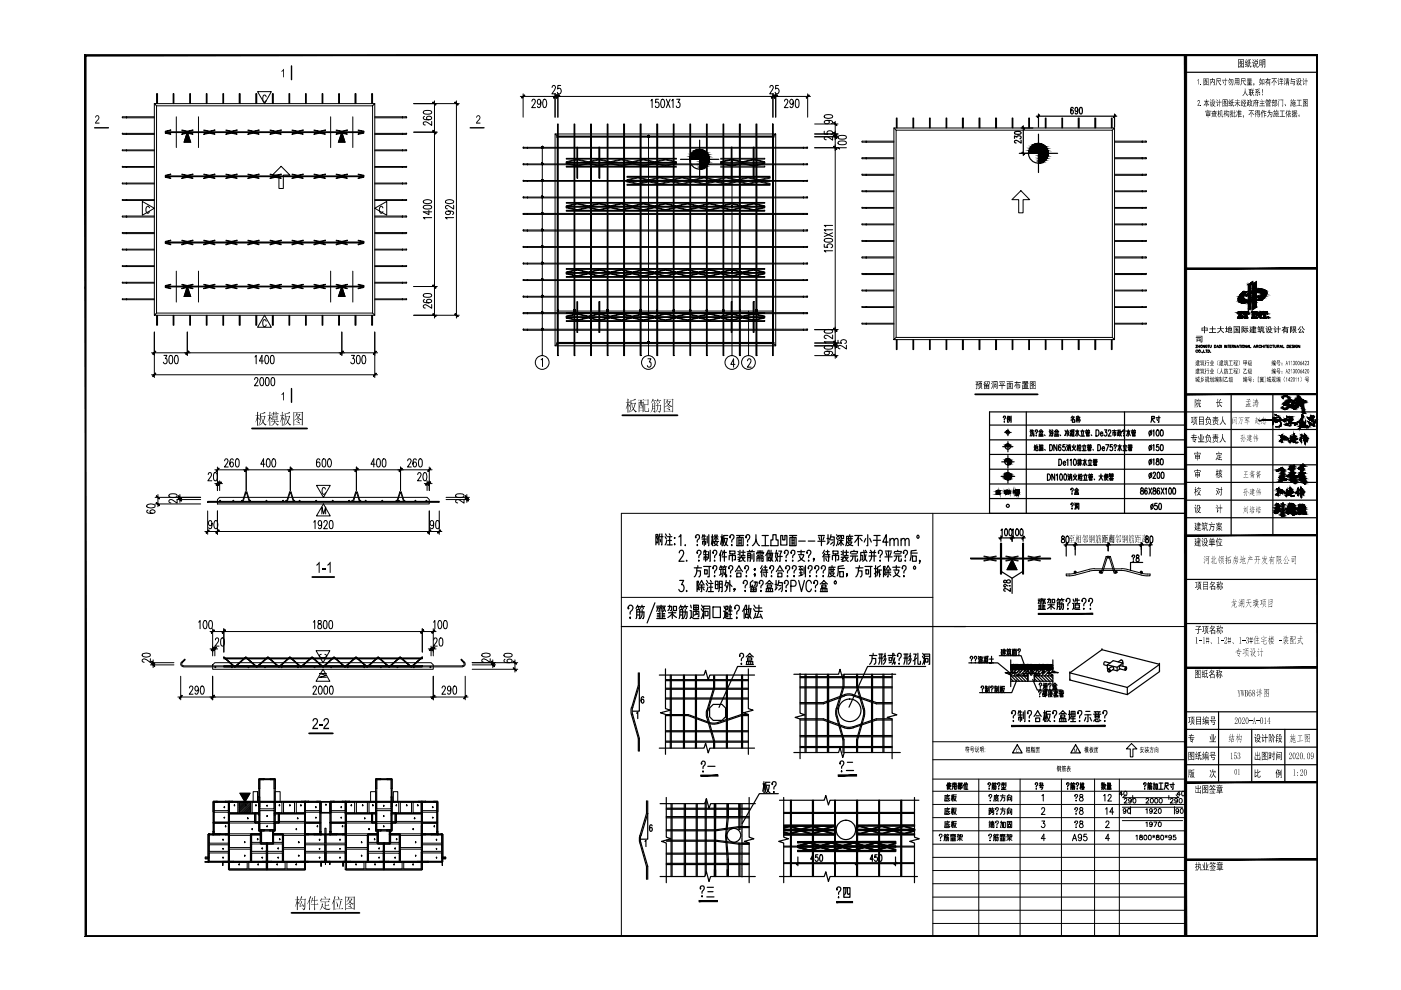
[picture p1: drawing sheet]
<svg xmlns="http://www.w3.org/2000/svg" width="297mm" height="210mm" viewBox="0 0 297 210" stroke-linecap="round" stroke-linejoin="round" font-family="sans-serif">
<g fill="#000">
<path d="M215.1 81h.4l.1-.2h.1l-.1 .2h.8v.2h-.8l-.2 .3h.4v-.2h.1v.2h.4l-.1 .8-.2-.2h.2v-.4h-.3v.8h-.1v-.8h-.3v.6h-.1v-.7l-.3 .4-.1-.1 .5-.7h-.4zM67.6 119.1h.2v2.4h-.2v-1.9l-.5 .4v-.3zM68.3 120.5h.7v.3h-.7zM69.9 119.1h.2v2.4h-.2v-1.9l-.5 .4v-.3zM66.4 152.4l.5-.2 .5 .4-.1 .8-.8 .9h.9v.3h-1.2l.2-.5 .7-1a.38 .38 0 0 0-.2-.6 .38 .38 0 0 0-.4 .5l-.2-.1zM67.6 153.6h.8v.3h-.8zM68.7 152.5l.5-.3 .5 .3v.8l-.9 1h1v.3h-1.3l.1-.4 .8-1 .1-.4a.37 .37 0 0 0-.4-.3 .37 .37 0 0 0-.3 .5l-.2-.1z"/>
<path d="M55.2 87.6l.2 .1 .7-.4 .2 .3-1 .2v.5h.7l.1-.2 .2 .2-.5 1.2 .7 .6-.3 .1-.3-.4a.17 .17 0 0 0-.2-.2 .17 .17 0 0 0-.2 .2l-.6 .4 .8-.7-.4-1.2-.1 1.4-.5 .5 .4-.8zM55.5 88.3l.3 1 .2-1zM54.5 87.3l.3 .2-.1 .6 .2-.2 .2 .2h-.4l.1 .5a.25 .25 0 0 1 .2 .1 .25 .25 0 0 1-.1 .3l-.2-.4v1.6l-.2 .1v-1.6l-.4 .9 .4-1.4-.4-.1h.4z"/>
<path d="M57.1 87.3l.3 .1-.1 .1v.5l.2-.1 .2 .2h-.4v.3l.4 .4-.2 .2-.2-.5v1.7l-.2 .1v-1.7l-.4 .9 .4-1.4-.4-.1h.4zM57.5 87.7h.5v-.4l.2 .1-.1 .3h.4v-.5l.2 .2-.1 .3 .3-.2 .2 .3h-.5l-.1 .3v-.3h-.4l-.1 .3v-.3zM57.8 88.1l.9 .1 .1-.1 .1 .1-.1 .9-.5-.1v.4h.5l.1-.2 .2 .3h-.7l.4 .4 .3 .1a.21 .21 0 0 1-.3 .2 .21 .21 0 0 1-.2-.2l-.3-.5-.4 .6-.5 .2 .3-.2 .4-.5v-.1h-.6l-.1-.1h.8v-.4l-.4 .2zM57.9 88.3v.3h.8v-.3zM57.9 88.6v.3h.8v-.3z"/>
<path d="M60.4 87.6l.2 .1 .8-.4 .1 .3-1 .2v.5h.8l.1-.2 .1 .2-.3 .9a.28 .28 0 0 0-.1 .3 .28 .28 0 0 0 .2 .2l.4 .3a.24 .24 0 0 1-.3 .2 .24 .24 0 0 1-.2-.3l-.2-.3-.3 .3-.6 .3 .6-.5a.39 .39 0 0 0 .1-.6l-.1-.8h-.2v1.2l-.5 .8 .4-1zM60.7 88.3l.3 1 .3-1zM59.8 87.3l.2 .2-.1 .6 .3-.2 .1 .2h-.4v.4l.3 .2v.3l-.3-.4v1.6l-.1 .1v-1.6l-.4 .8 .3-1.2v-.2h-.3h.4z"/>
<path d="M62.2 87.3l1.8 .1 .1-.1 .2 .2-.1 2.6-.2 .1v-.2h-1.6l-.2 .3zM62.4 87.5v1.6l.5-.4a.41 .41 0 0 0 0-.7l-.4 .5 .4-1zM62.9 87.5l.2 .1-.2 .2h.6v-.1l.2 .2-.2 .4a.26 .26 0 0 0-.1 .3 .26 .26 0 0 0 .3 .2l.3 .1a.37 .37 0 0 1-.4 .1 .37 .37 0 0 1-.3-.3l-.2-.1-.7 .6v.7h1.6v-2.4zM62.9 87.9l.1 .2a.21 .21 0 0 0 .2 .3 .21 .21 0 0 0 .2-.3l.1-.2zM63 88.9a.28 .28 0 0 1 .3 .1 .28 .28 0 0 1 .1 .3zM62.8 89.4h.4a.29 .29 0 0 1 .3 .1 .29 .29 0 0 1 0 .3z"/>
<path d="M133.7 84.8l.4 .1 .6-.4 .1 .3-.9 .2v.5h.7l.1-.2 .1 .3-.4 1 .3 .5 .3 .1-.2 .3-.5-.7-.4 .4-.5 .2 .8-.7-.3-1.1-.3 1.4-.3 .4 .3-.8zM134 85.6l.3 .9 .3-.9zM133.1 84.5l.2 .2-.1 .6 .2-.2 .2 .2h-.4v.4l.4 .4-.1 .2-.3-.5v1.6l-.1 .1v-1.6l-.4 .9 .4-1.3v-.2h-.4h.4z"/>
<path d="M136.6 84.8h.7l.1-.1 .1 .1v1.1l-.7-.1v1.3l.6 .1 .1-.7v.5l.2 .1-.2 .2h-.6a.63 .63 0 0 1-.2-.9l-.1-.8 .7 .1v-.9zM135.3 84.8h1l.1-.2 .2 .2h-.5v.5l.3-.2 .1 .2-.1 2-.1 .1v-.3h-.7l-.2 .3v-2.2l.3 .1v-.5zM135.8 84.8v.5h.2v-.5zM136.1 85.3v.7h.2v-.7zM135.8 85.3l-.2 1.1h.7v-.2l-.3-.1v-.8zM135.6 85.3v.9l.1-.4v-.5zM135.6 86.5v.5h.7v-.5z"/>
<path d="M138.3 85.5l.7 .1-.1 1.6a.22 .22 0 0 1-.2 .2 .22 .22 0 0 1-.2-.2h.3v-.5h-.4l-.2 .5-.3 .3 .4-.8zM138.4 85.6v.5h.4v-.5zM138.4 86.1v.5h.4v-.5zM139.4 85.4l.2 .1-.1 .4 .5-.1 .2 .2-.2 1.2a.23 .23 0 0 1-.2 .3 .23 .23 0 0 1-.3-.3h-.1a.37 .37 0 0 0 .5-.1 .37 .37 0 0 0 0-.5l.1-.6h-.5l-.1 1-.5 .5 .4-.6 .1-.5a.25 .25 0 0 0 0-.3 .25 .25 0 0 0-.3-.1l-.1-.1h.4zM138.4 84.5l.2 .2-.2 .2 .7-.1 .1 .2h-.6l.2 .2v.3l-.2-.5-.6 .5zM139.4 84.5l.2 .2-.2 .2h.6v-.1l.2 .2h-.5l.2 .3-.1 .2-.2-.5h-.2l-.3 .5z"/>
<path d="M140.8 84.5l.1 .2h1.6l.1-.2 .2 .2-.1 2.6-.1 .2v-.3h-1.7l-.1 .3zM140.9 84.7v1.6l.5-.3a.42 .42 0 0 0 .2-.4 .42 .42 0 0 0-.2-.4l-.4 .5 .4-1zM141.4 84.7l.2 .1-.1 .2h.6l.1 .1-.2 .4a.26 .26 0 0 0-.1 .3 .26 .26 0 0 0 .3 .2l.3 .1a.51 .51 0 0 1-.7-.2l-.9 .5v.7h1.7v-2.4zM141.4 85.1l.3 .5 .3-.5zM141.5 86.1h.1a.28 .28 0 0 1 .3 .1 .28 .28 0 0 1 0 .3zM141.3 86.6l.4 .1a.26 .26 0 0 1 .3 0 .26 .26 0 0 1 0 .3z"/>
<path d="M207.4 80.9h.8v.1h-.3v.2h.3v.9h-.1v-.7h-.5v.7h-.1v-.9h.2l.1-.2h-.4zM206.8 80.9h.6l-.2 .3 .3 .3-.1 .3-.2-.3-.1 1h-.2v-.2l.2 .1v-.9h-.3v-.1h.4l-.3-.2 .3-.2h-.4zM207.8 81.4h.1v.6l-.5 .5-.1-.1 .5-.4zM207.9 82.1l.4 .3-.1 .1-.3-.3z"/>
<path d="M208.6 80.9l.5-.1v.1l-.4 .2v.3h.3l-.1-.2h.1l.2 .2 .2-.2-.2-.3h.6v.6l-.2 .1-.1-.2h.2v-.4h-.2l-.1 .4a.22 .22 0 0 1-.2 .2 .22 .22 0 0 1-.2-.2l-.4 .2zM208.7 81.6h1v.9l-.1-.1h-.8l-.1 .1zM209.3 81.8v.2h.3v-.2zM208.8 81.8v.2h.3v-.2zM209.3 82.1v.2h.3v-.2zM208.8 82.1v.2h.3v-.2z"/>
<path d="M210.2 80.9l.1-.1 .3 .3zM210.6 80.8h.9l-.1 1.7-.2-.2h.2v-1.3h-.7l-.1 1.5zM210.8 81.2h.5v.1h-.5zM210.1 81.3l.2-.1 .2 .3-.1 .1zM210.8 81.4h.4v.7h-.4zM210.9 81.6v.4h.2v-.4zM210.4 81.7h.1v.3l-.3 .5-.1-.2z"/>
<path d="M211.9 80.9h1.2v.1h-.6v.7h.6v.1h-.6v.7h-.1v-.7h-.6v-.1h.6v-.7h-.5zM212.9 81.1l.1 .1-.3 .4-.1-.1zM211.9 81.1l.2 .1 .2 .3-.1 .1z"/>
<path d="M213.4 80.9h1.4v.1l-.6 .1v.1h.5v1.3l-.1-.1h-1l-.1 .1v-1.3h.5l.1-.2h-.7zM214.4 81.3v1h.2v-1zM214 81.3v.2h.2v-.2zM213.6 81.3v1h.3v-1zM214 81.7v.2h.2v-.2zM214 82v.3h.2v-.3z"/>
<path d="M216.8 80.8h1.2v.4l-.5 .1h.6v.1l-.6 .1h.4v.7h-.9v-.7l.3-.1h-.6v-.1l.7-.1h-.6zM217.6 80.9v.2h.2v-.2zM217.3 80.9v.2h.2v-.2zM216.9 80.9v.2h.2v-.2zM217.2 81.6l.6 .1zM217.2 81.8l.6 .1zM217.2 82l.6 .1zM216.7 81.6h.2v.7h1.2v.2l-1.4 .1z"/>
<path d="M218.4 80.9h1.2v1.6l-.1-.1h-1l-.1 .1zM218.9 81v.1h.4l-.2 .4 .4 .2v-.7zM218.5 81v1.3h.5l-.3-.3 .1-.1 .3 .2v.2h.4v-.6l-.1 .1-.4-.2-.4 .2-.1-.1 .4-.2-.4-.1 .3-.4zM218.9 81.8l.1-.1 .2 .2-.1 .1zM218.9 81.2a.17 .17 0 0 0 .1 .3 .18 .18 0 0 0 .2-.3z"/>
<path d="M63.8 190l.3 .2-.3 .4h.8l.1-.1 .2 .2-.2 .1-.1 1.9a.22 .22 0 0 1-.1 .3 .22 .22 0 0 1-.3-.2l-.1-.1a.38 .38 0 0 0 .5-.1 .38 .38 0 0 0 0-.5v-1.4h-.8l-.4 .6zM63.9 191.1l.2 .1-.5 .9 .6-.1-.1-.4 .1 .1a.35 .35 0 0 1 .1 .6 .32 .32 0 0 0-.3-.2 .32 .32 0 0 0-.3 .1l-.2-.2zM62.9 190l.3 .2-.1 .6 .2-.2 .2 .2h-.4v.4a.39 .39 0 0 1 .3 .6l-.3-.5v1.6l-.2 .1v-1.6l-.4 .8 .4-1.2v-.2h-.4h.4z"/>
<path d="M66.2 190.3l.2 .2-.2 .3h.4v-.8l.3 .1-.1 .1v.6l.4-.1 .2 .2h-.6v.8h.4l.1-.2 .2 .3h-.7v1.1l-.2 .1v-1.2l-.7-.1h.7v-.8h-.4l-.3 .6zM65.7 190l.3 .2-.3 .6 .1 .1-.1 2-.2 .1 .1-1.9-.5 .6z"/>
<path d="M67.9 191.2h1.7l.1-.2 .2 .3h-.9v.6h.5l.1-.2 .2 .3h-.8v.6l1.1 .1-.2 .2-.9-.1-.7-.6-.5 .8 .4-.8 .1-.7 .2 .2a.59 .59 0 0 0 .4 .9v-1.3h-.9zM68.7 190a.29 .29 0 0 1 .3 .2 .29 .29 0 0 1-.1 .3zM68.1 190.5l.1 .1h1.5l.2-.1 .1 .2-.4 .3 .2-.3h-1.6l-.1 .3-.2 .1v-.2z"/>
<path d="M70.9 190l.3 .2-.4 .7 .2 .1-.1 1.9-.2 .1v-1.9l-.3 .6zM71.6 190l.2 .2a.17 .17 0 0 1 .1 .2 .17 .17 0 0 1-.1 .2zM71.1 190.8h1.2l.1-.2 .2 .2-1.4 .1zM71.3 191.1l.4 .8-.2 .4zM72.2 191l.2 .1-.5 1.6h.5l.2-.2 .2 .2-1.7 .1-.1-.1h.9z"/>
<path d="M73.2 190l.2 .2h1.6l.1-.2 .1 .2v2.6l-.2 .2v-.3h-1.6l-.2 .3zM73.4 190.2v1.6l.4-.3a.29 .29 0 0 0 .3-.2 .29 .29 0 0 0-.1-.3l-.1-.3-.4 .5 .4-1zM73.9 190.2l.2 .1-.1 .3h.5v-.1l.2 .1-.2 .3a.37 .37 0 0 0-.1 .5 .37 .37 0 0 0 .4 .2h.2a.47 .47 0 0 1-.7-.2l-.1-.1-.8 .6v.7h1.6v-2.4zM73.9 190.6l.3 .5 .3-.5zM74 191.6l.1 .1a.17 .17 0 0 1 .3 0 .17 .17 0 0 1-.1 .3zM73.8 192.1l.4 .1a.25 .25 0 0 1 .3 0 .25 .25 0 0 1 0 .3z"/>
</g>
<path d="M53.4 90.8h11.7M132 88.1h11.6M206.8 83.6h13.2M66.2 122.3h4.7M65.5 155.5h5.1M61.8 193.5h14.4" fill="none" stroke="#000" stroke-width=".38"/>
<g fill="none" stroke="#000" stroke-width=".21">
<path d="M32.7 22v44.8M33.2 22.4v44M79.5 22h-46.8l.5 .4h45.8v44l.5 .4v-44.8l-.5 .4M117.7 28.4v44.9M118.2 28.9v44M164.5 28.4h-46.8l.5 .5h45.8v44l.5 .4v-44.9l-.5 .5M189.5 27.1v44.9l.5-.5h45.8l.5 .5h-46.8M190 27.6l-.5-.5h46.8l-.5 .5M236.3 27.1v44.9M79 66.4h-45.8l-.5 .4h46.8M164 72.9h-45.8l-.5 .4h46.8M190 71.5v-43.9h45.8v43.9"/>
<path d="M46.1 105.9l.5-.4h44l.4 .4v.9h-44.9zM45.6 140.5h45.8l.5 .5v.9h-46.8v-.9z"/>
</g>
<g fill="none" stroke="#000" stroke-width=".21">
<path d="M26 35.3v.2h6.7M26 31.8v.2h6.7M26 28.2v.2M26 35.3h6.7M26 31.8h6.7M26 28.3h6.7M26 28.5h6.7M32.7 38.8l-6.8 .1 6.8 .1M32.7 24.8l-6.8 .1 6.8 .1M79.5 38.8l6.7 .1-6.7 .1M79.5 24.8l6.7 .1-6.7 .1M79.5 35.3h6.6"/>
<path d="M79.5 31.8h6.6M79.5 28.3h6.6M79.5 28.5h6.6M85.3 38.8v.2zM85.3 35.3v.2zM85.3 31.8v.2zM85.3 28.3v.2zM85.3 24.8v.2zM86.1 35.3v.2h-6.6M86.1 31.8v.2h-6.6M86.1 28.2v.2M111 31.2v.2"/>
<path d="M111 38.4h60.2M111 38.3h60.2M111 34.9h60.2M111 34.8h60.2M111 31.4h60.2M111 31.2h60.2M170.3 38.3v.1zM170.3 34.8v.1zM170.3 31.2v.2zM171.1 31.2v.2M182.8 36.9v.2M182.8 37h6.7"/>
<path d="M182.8 37.2h6.7M189.5 33.4l-6.8 .1 6.8 .2M189.5 29.9l-6.8 .1 6.8 .1M236.3 33.4l6.8 .1-6.8 .2M236.3 29.9l6.8 .1-6.8 .1M236.3 37h6.7M236.3 37.2h6.7M242.1 37l.1 .2zM242.1 30l.1 .1zM242.2 33.4v.3zM243 36.9v.2M26 56.3v.2h6.7"/>
<path d="M26 52.8v.2h6.7M26 42.3v.2h6.7M26 56.3h6.7M26 52.8h6.7M26 42.3h6.7M26.8 56.3l.1 .2h-.1zM32.7 59.9h-6.8l6.8 .1M32.7 49.3l-6.8 .1 6.8 .1M32.7 45.8l-6.8 .1 6.8 .1M79.5 59.9h6.7l-6.7 .1M79.5 49.3l6.7 .1-6.7 .1M79.5 45.8l6.7 .1-6.7 .1"/>
<path d="M79.5 56.3h6.6M79.5 52.8h6.6M79.5 42.3h6.6M85.3 59.9v.1zM85.3 56.3v.2zM85.3 45.8v.2zM85.3 42.3v.2zM85.3 52.8v.2zM85.3 49.3v.2zM86.1 56.3v.2h-6.6M86.1 52.8v.2h-6.6M86.1 42.3v.2h-6.6"/>
<path d="M111 52.2v.3M111 45.3v.2M111 59.5h60.2M111 59.3h60.2M111 56h60.2M111 55.8h60.2M111 52.5h60.2M111 52.3h60.2M111 49h60.2M111 48.8h60.2M111 45.5h60.2M111 45.3h60.2"/>
<path d="M111 42h60.2M111 41.8h60.2M111.8 55.8v.2zM111.8 45.3h.1l-.1 .2zM170.3 59.3v.2zM170.3 55.8v.2zM170.3 52.3v.2zM170.3 48.8v.2zM170.3 45.3v.2zM170.3 41.8v.2zM171.1 52.2v.3M171.1 45.3v.2"/>
<path d="M182.8 58v.2M182.8 47.5v.2h6.7M182.8 43.9v.3h6.7M182.8 40.4v.2h6.7M182.8 58h6.7M182.8 58.2h6.7M182.8 47.5h6.7M182.8 44h6.7M182.8 40.5h6.7M183.6 54.5h.1v.2zM189.5 54.5l-6.8 .1 6.8 .1M189.5 51l-6.8 .1 6.8 .1"/>
<path d="M236.3 54.5l6.8 .1-6.8 .1M236.3 51l6.8 .1-6.8 .1M236.3 58h6.7M236.3 58.2h6.7M236.3 47.5h6.7M236.3 44h6.7M236.3 40.5h6.7M242.1 58l.1 .2zM242.1 54.5l.1 .2zM242.1 51l.1 .2zM242.1 47.5l.1 .2zM242.1 44l.1 .2z"/>
<path d="M242.1 40.5l.1 .1zM243 58v.2M243 47.5v.2h-6.7M243 43.9v.3h-6.7M243 40.4v.2h-6.7M26 63.3v.2h6.7M26 63.4h6.7M79.5 63.4h6.6M85.3 63.4v.1zM86.1 63.3v.2h-6.6M111 66.3v.2M111 70h60.2"/>
<path d="M111 69.8h60.2M111 66.5h60.2M111 66.3h60.2M111 63h60.2M111 62.8h60.2M111.8 66.3h.1l-.1 .2zM170.3 66.3v.2zM170.3 62.8v.2zM170.3 69.8v.2zM171.1 66.3v.2M182.8 68.5v.2h6.7M182.8 65v.2h6.7"/>
<path d="M182.8 68.5h6.7M182.8 65h6.7M189.5 61.5l-6.8 .1 6.8 .1M236.3 61.5l6.8 .1-6.8 .1M236.3 68.5h6.7M236.3 65h6.7M242.1 68.5l.1 .2zM242.1 65l.1 .2zM242.1 61.5l.1 .2zM243 68.5v.2h-6.7M243 65v.2h-6.7M38.5 140.4a.57 .57 0 0 0-.1 .6 .57 .57 0 0 0 .5 .4"/>
<path d="M38.5 140.4l.7-.7 .1 .2-.7 .6M38.6 140.5v.4l.3 .2M38.9 141.4h59.2M38.9 141.2h59.2M98.3 140.5l.1 .4-.3 .2M98.5 140.4l-.7-.7-.1 .2 .6 .6M98.5 140.4a.57 .57 0 0 1 .1 .6 .57 .57 0 0 1-.5 .4"/>
<circle cx="26.8" cy="38.9" r=".09"/>
<circle cx="26.8" cy="35.4" r=".07"/>
<circle cx="26.8" cy="28.4" r=".1"/>
<circle cx="26.8" cy="24.9" r=".1"/>
<circle cx="26.8" cy="31.9" r=".08"/>
<circle cx="111" cy="34.8" r=".11"/>
<circle cx="111" cy="38.3" r=".11"/>
<circle cx="111.8" cy="38.4" r=".08"/>
<circle cx="111.8" cy="34.8" r=".08"/>
<circle cx="111.8" cy="31.3" r=".08"/>
<circle cx="171.1" cy="38.3" r=".11"/>
<circle cx="171.1" cy="34.8" r=".11"/>
<circle cx="183.6" cy="30.1" r=".09"/>
<circle cx="183.6" cy="33.6" r=".09"/>
<circle cx="183.6" cy="37.1" r=".09"/>
<circle cx="26.8" cy="42.4" r=".09"/>
<circle cx="26.8" cy="45.9" r=".1"/>
<circle cx="26.8" cy="60" r=".08"/>
<circle cx="26.8" cy="52.9" r=".08"/>
<circle cx="26.8" cy="49.4" r=".1"/>
<circle cx="111" cy="59.4" r=".11"/>
<circle cx="111" cy="48.8" r=".11"/>
<circle cx="111" cy="41.8" r=".11"/>
<circle cx="111" cy="55.9" r=".11"/>
<circle cx="111.8" cy="48.9" r=".09"/>
<circle cx="111.8" cy="59.4" r=".08"/>
<circle cx="111.8" cy="52.4" r=".08"/>
<circle cx="111.8" cy="41.9" r=".08"/>
<circle cx="171.1" cy="55.9" r=".11"/>
<circle cx="171.1" cy="59.4" r=".11"/>
<circle cx="171.1" cy="48.8" r=".11"/>
<circle cx="171.1" cy="41.8" r=".11"/>
<circle cx="183.6" cy="58.1" r=".09"/>
<circle cx="183.7" cy="51.1" r=".08"/>
<circle cx="183.7" cy="44.1" r=".08"/>
<circle cx="183.7" cy="40.6" r=".08"/>
<circle cx="183.7" cy="47.6" r=".09"/>
<circle cx="26.8" cy="63.5" r=".09"/>
<circle cx="111" cy="69.9" r=".11"/>
<circle cx="111" cy="62.9" r=".11"/>
<circle cx="111.8" cy="69.9" r=".09"/>
<circle cx="111.8" cy="62.9" r=".08"/>
<circle cx="171.1" cy="69.9" r=".11"/>
<circle cx="171.1" cy="62.9" r=".11"/>
<circle cx="183.7" cy="61.6" r=".08"/>
<circle cx="183.7" cy="65.1" r=".08"/>
<circle cx="183.7" cy="68.6" r=".09"/>
<circle cx="49.5" cy="106.2" r=".11"/>
<circle cx="53" cy="106.2" r=".11"/>
<circle cx="56.5" cy="106.2" r=".11"/>
<circle cx="60" cy="106.2" r=".11"/>
<circle cx="63.5" cy="106.2" r=".11"/>
<circle cx="67" cy="106.2" r=".11"/>
<circle cx="70.5" cy="106.2" r=".11"/>
<circle cx="74" cy="106.2" r=".11"/>
<circle cx="77.5" cy="106.2" r=".11"/>
<circle cx="81" cy="106.2" r=".11"/>
<circle cx="84.6" cy="106.2" r=".11"/>
<circle cx="88.1" cy="106.2" r=".11"/>
</g>
<g fill="none" stroke="#000" stroke-width=".21">
<path d="M118.1 28.9h46v.2h-46zM118.1 72.6h46v.2h-46z"/>
<circle cx="46.7" cy="106.2" r=".11"/>
<circle cx="90.4" cy="106.2" r=".11"/>
</g>
<g fill="none" stroke="#000" stroke-width=".21">
<path d="M33.2 22v-2.1h.2v2.1M36.7 22v-2.1h.2v2.1M40.2 22v-2.1h.2v2.1M43.7 22v-2.1h.2v2.1M47.2 22v-2.1h.2v2.1M50.7 22v-2.1h.2v2.1M54.2 22v-2.1h.2v2.1M57.7 22v-2.1h.3v2.1M61.3 22v-2.1h.1v2.1M64.8 22v-2.1h.1v2.1M68.3 22v-2.1h.2v2.1M71.8 22v-2.1h.2v2.1"/>
<path d="M75.3 22v-2.1h.2v2.1M78.8 22v-2.1h.2v2.1M118.2 26.3h.2v49.1h-.2zM121.7 26.3h.2v49.1h-.2zM125.2 26.3h.2v49.1h-.2zM128.7 26.3h.2v49.1h-.2zM132.2 26.3h.2v49.1h-.2zM135.7 26.3h.2v49.1h-.2zM139.2 26.3h.2v49.1h-.2zM142.7 26.3h.2v49.1h-.2zM146.3 26.3h.1v49.1h-.1zM149.8 26.3h.1v49.1h-.1z"/>
<path d="M153.3 26.3h.2v49.1h-.2zM156.8 26.3h.2v49.1h-.2zM160.3 26.3h.2v49.1h-.2zM163.8 26.3h.2v49.1h-.2zM190 27.1v-2.1h.2v2.1M193.5 27.1v-2.1h.2v2.1M197.1 27.1v-2.1h.1v2.1M200.6 27.1v-2.1h.1v2.1M204 27.1v-2.1h.3v2.1M207.6 27.1v-2.1h.2v2.1M211.1 27.1v-2.1h.2v2.1M214.6 27.1v-2.1h.2v2.1"/>
<path d="M218.1 27.1v-2.1h.2v2.1M221.6 27.1v-2.1h.2v2.1M225.1 27.1v-2.1h.2v2.1M228.6 27.1v-2.1h.2v2.1M232.1 27.1v-2.1h.2v2.1M235.6 27.1v-2.1h.2v2.1M33.2 66.8v2.2h.2v-2.2M36.7 66.8v2.2h.2v-2.2M40.2 66.8v2.2h.2v-2.2M43.7 66.8v2.2h.2v-2.2M47.2 66.8v2.2h.2v-2.2M50.7 66.8v2.2h.2v-2.2"/>
<path d="M54.2 66.8v2.2h.2v-2.2M57.7 66.8v2.2h.3v-2.2M61.3 66.8v2.2h.1v-2.2M64.8 66.8v2.2h.1v-2.2M68.3 66.8v2.2h.2v-2.2M71.8 66.8v2.2h.2v-2.2M75.3 66.8v2.2h.2v-2.2M78.8 66.8v2.2h.2v-2.2M190 72v2.1h.2v-2.1M193.5 72v2.1h.2v-2.1M197.1 72v2.1h.1v-2.1M200.6 72v2.1h.1v-2.1"/>
<path d="M204 72v2.1h.3v-2.1M207.6 72v2.1h.2v-2.1M211.1 72v2.1h.2v-2.1M214.6 72v2.1h.2v-2.1M218.1 72v2.1h.2v-2.1M221.6 72v2.1h.2v-2.1M225.1 72v2.1h.2v-2.1M228.6 72v2.1h.2v-2.1M232.1 72v2.1h.2v-2.1M235.6 72v2.1h.2v-2.1M44 106.3h49.1v.2h-49.1z"/>
<circle cx="45.7" cy="141.5" r=".11"/>
<circle cx="49.2" cy="141.5" r=".11"/>
<circle cx="52.7" cy="141.5" r=".11"/>
<circle cx="56.2" cy="141.5" r=".11"/>
<circle cx="59.7" cy="141.5" r=".11"/>
<circle cx="63.2" cy="141.5" r=".11"/>
<circle cx="66.7" cy="141.5" r=".11"/>
<circle cx="70.2" cy="141.5" r=".11"/>
<circle cx="73.7" cy="141.5" r=".11"/>
<circle cx="77.2" cy="141.5" r=".11"/>
<circle cx="80.8" cy="141.5" r=".11"/>
<circle cx="84.3" cy="141.5" r=".11"/>
<circle cx="87.7" cy="141.5" r=".11"/>
<circle cx="91.2" cy="141.5" r=".11"/>
</g>
<g fill="none" stroke="#000" stroke-width=".21">
<path d="M35.1 37.3h42v.2h-42zM35.1 37.5l1.1 .2v.1l-1.1-.2zM35.1 37.2l1.1-.3v.1l-1.1 .3zM35.1 27.9h42v.2h-42zM35.1 28.1l1.1 .3v.1l-1.1-.3zM35.1 27.8l1.1-.2v.1l-1.1 .2zM38.6 37.7l1.1-.2 1.2 .2v.1l-1.2-.2-1.1 .2zM38.6 36.9l1.1 .3 1.2-.3v.1l-1.2 .3-1.1-.3zM38.6 28.4l1.1-.3 1.2 .3v.1l-1.2-.3-1.1 .3zM38.6 27.6l1.1 .2 1.2-.2v.1l-1.2 .2-1.1-.2zM43.2 37.7l1.2-.2 1.2 .2v.1l-1.2-.2-1.2 .2zM43.2 36.9l1.2 .3 1.2-.3v.1l-1.2 .3-1.2-.3z"/>
<path d="M43.2 28.4l1.2-.3 1.2 .3v.1l-1.2-.3-1.2 .3zM43.2 27.6l1.2 .2 1.2-.2v.1l-1.2 .2-1.2-.2zM47.9 37.7l1.2-.2 1.1 .2v.1l-1.1-.2-1.2 .2zM47.9 36.9l1.2 .3 1.1-.3v.1l-1.1 .3-1.2-.3zM47.9 28.4l1.2-.3 1.1 .3v.1l-1.1-.3-1.2 .3zM47.9 27.6l1.2 .2 1.1-.2v.1l-1.1 .2-1.2-.2zM52.6 37.7l1.2-.2 1.1 .2v.1l-1.1-.2-1.2 .2zM52.6 36.9l1.2 .3 1.1-.3v.1l-1.1 .3-1.2-.3zM52.6 28.4l1.2-.3 1.1 .3v.1l-1.1-.3-1.2 .3zM52.6 27.6l1.2 .2 1.1-.2v.1l-1.1 .2-1.2-.2zM57.3 37.7l1.1-.2 1.2 .2v.1l-1.2-.2-1.1 .2zM57.3 36.9l1.1 .3 1.2-.3v.1l-1.2 .3-1.1-.3z"/>
<path d="M57.3 28.4l1.1-.3 1.2 .3v.1l-1.2-.3-1.1 .3zM57.3 27.6l1.1 .2 1.2-.2v.1l-1.2 .2-1.1-.2zM61.9 37.7l1.2-.2 1.2 .2v.1l-1.2-.2-1.2 .2zM61.9 36.9l1.2 .3 1.2-.3v.1l-1.2 .3-1.2-.3zM61.9 28.4l1.2-.3 1.2 .3v.1l-1.2-.3-1.2 .3zM61.9 27.6l1.2 .2 1.2-.2v.1l-1.2 .2-1.2-.2zM66.6 37.7l1.2-.2 1.2 .2v.1l-1.2-.2-1.2 .2zM66.6 36.9l1.2 .3 1.2-.3a2.03 2.03 0 0 1-2.4 0zM66.6 28.4l1.2-.3 1.2 .3v.1l-1.2-.3-1.2 .3zM66.6 27.6l1.2 .2 1.2-.2a2.03 2.03 0 0 1-2.4 0zM71.3 37.7l1.2-.2 1.1 .2v.1l-1.1-.2-1.2 .2zM71.3 36.9l1.2 .3 1.1-.3v.1l-1.1 .3-1.2-.3z"/>
<path d="M71.3 28.4l1.2-.3 1.1 .3v.1l-1.1-.3-1.2 .3zM71.3 27.6l1.2 .2 1.1-.2v.1l-1.1 .2-1.2-.2zM75.9 37.7l1.2-.2v.1l-1.2 .2zM75.9 36.9l1.2 .3v.1l-1.2-.3zM75.9 28.4l1.2-.3v.1l-1.2 .3zM75.9 27.6l1.2 .2v.1l-1.2-.2zM143.4 35.2h-23.3v.2h23.3M143.4 33.6h-23.3v.1h23.3M143.4 34.3l-2.3-.6-2.3 .6-2.4-.6-2.3 .6-2.4-.6-2.3 .6-2.4-.6-2.3 .6-2.3-.6-2.3 .6v.1l2.3-.5 2.3 .5 2.3-.5 2.4 .5 2.3-.5 2.4 .5 2.3-.5 2.4 .5 2.3-.5 2.3 .5h-23.3v.2h23.3l-2.3 .5-2.3-.5-2.4 .5-2.3-.5-2.4 .5-2.3-.5-2.4 .5-2.3-.5-2.3 .5-2.3-.5v.1l2.3 .5 2.3-.5 2.3 .5 2.4-.5 2.3 .5 2.4-.5 2.3 .5 2.4-.5 2.3 .5 2.3-.5M152.8 35.2h9.3v.2h-9.3M152.8 33.6h9.3v.1h-9.3M152.8 34.3l2.3-.6 2.3 .6 2.4-.6 2.3 .6v.1l-2.3-.5-2.4 .5-2.3-.5-2.3 .5h9.3v.2h-9.3l2.3 .5 2.3-.5 2.4 .5 2.3-.5v.1l-2.3 .5-2.4-.5-2.3 .5-2.3-.5"/>
<path d="M163.3 38.9l-2.3-.5-2.4 .5-2.3-.5-2.3 .5-2.4-.5-2.3 .5-2.4-.5-2.3 .5-2.3-.5-2.4 .5-2.3-.5-2.3 .5-2.4-.5v.2l2.4 .5 2.3-.5 2.3 .5 2.4-.5 2.3 .5 2.3-.5 2.4 .5 2.3-.5 2.4 .5 2.3-.5 2.3 .5 2.4-.5 2.3 .5h-30.4v.2h30.4M163.3 37.4h-30.4v.2h30.4l-2.3 .5-2.4-.5-2.3 .5-2.3-.5-2.4 .5-2.3-.5-2.4 .5-2.3-.5-2.3 .5-2.4-.5-2.3 .5-2.3-.5-2.4 .5v.2l2.4-.6 2.3 .6 2.3-.6 2.4 .6 2.3-.6 2.3 .6 2.4-.6 2.3 .6 2.4-.6 2.3 .6 2.3-.6 2.4 .6 2.3-.5M163.3 38.2h-30.4v.2h30.4M35.1 51.3h42v.2h-42zM35.1 51.5l1.1 .2v.2l-1.1-.3zM35.1 51.2l1.1-.3v.2l-1.1 .3zM38.6 51.7l1.1-.2 1.2 .2v.2l-1.2-.3-1.1 .3zM38.6 50.9l1.1 .3 1.2-.3v.2l-1.2 .3-1.1-.3zM43.2 51.7l1.2-.2 1.2 .2v.2l-1.2-.3-1.2 .3zM43.2 50.9l1.2 .3 1.2-.3v.2l-1.2 .3-1.2-.3zM47.9 51.7l1.2-.2 1.1 .2v.2l-1.1-.3-1.2 .3zM47.9 50.9l1.2 .3 1.1-.3v.2l-1.1 .3-1.2-.3z"/>
<path d="M52.6 51.7l1.2-.2 1.1 .2v.2l-1.1-.3-1.2 .3zM52.6 50.9l1.2 .3 1.1-.3v.2l-1.1 .3-1.2-.3zM57.3 51.7l1.1-.2 1.2 .2v.2l-1.2-.3-1.1 .3zM57.3 50.9l1.1 .3 1.2-.3v.2l-1.2 .3-1.1-.3zM61.9 51.7l1.2-.2 1.2 .2v.2l-1.2-.3-1.2 .3zM61.9 50.9l1.2 .3 1.2-.3v.2l-1.2 .3-1.2-.3zM66.6 51.7l1.2-.2 1.2 .2v.2l-1.2-.3-1.2 .3zM66.6 50.9l1.2 .3 1.2-.3v.2l-1.2 .3-1.2-.3zM71.3 51.7l1.2-.2 1.1 .2v.2l-1.1-.3-1.2 .3zM71.3 50.9l1.2 .3 1.1-.3v.2l-1.1 .3-1.2-.3zM75.9 51.7l1.2-.2v.1l-1.2 .3zM75.9 50.9l1.2 .3v.2l-1.2-.3z"/>
<path d="M120.1 58.6h42v.2h-42zM120.1 56.9h42v.2h-42zM120.1 57.8h42v.2h-42zM120.1 58l2.3 .5 2.3-.5 2.3 .5 2.4-.5 2.3 .5 2.4-.5 2.3 .5 2.4-.5 2.3 .5 2.3-.5 2.4 .5 2.3-.5 2.4 .5 2.3-.5 2.3 .5 2.3-.5 2.4 .5 2.3-.5v.1l-2.3 .5-2.4-.5-2.3 .5-2.3-.5-2.3 .5-2.4-.5-2.3 .5-2.4-.5-2.3 .5-2.3-.5-2.4 .5-2.3-.5-2.4 .5-2.3-.5-2.4 .5-2.3-.5-2.3 .5-2.3-.5zM120.1 57.7l2.3-.5 2.3 .5 2.3-.5 2.4 .5 2.3-.5 2.4 .5 2.3-.5 2.4 .5 2.3-.5 2.3 .5 2.4-.5 2.3 .5 2.4-.5 2.3 .5 2.3-.5 2.3 .5 2.4-.5 2.3 .5v.1l-2.3-.5-2.4 .5-2.3-.5-2.3 .5-2.3-.5-2.4 .5-2.3-.5-2.4 .5-2.3-.5-2.3 .5-2.4-.5-2.3 .5-2.4-.5-2.3 .5-2.4-.5-2.3 .5-2.3-.5-2.3 .5zM120.1 44.6h42v.2h-42zM120.1 42.9h42v.2h-42zM120.1 43.7h42v.2h-42zM120.1 43.9l2.3 .6 2.3-.6 2.3 .6 2.4-.6 2.3 .6 2.4-.6 2.3 .6 2.4-.6 2.3 .6 2.3-.6 2.4 .6 2.3-.6 2.4 .6 2.3-.6 2.3 .6 2.3-.6 2.4 .6 2.3-.6v.2l-2.3 .5-2.4-.5-2.3 .5-2.3-.5-2.3 .5-2.4-.5-2.3 .5-2.4-.5-2.3 .5-2.3-.5-2.4 .5-2.3-.5-2.4 .5-2.3-.5-2.4 .5-2.3-.5-2.3 .5-2.3-.5zM120.1 43.6l2.3-.5 2.3 .5 2.3-.5 2.4 .5 2.3-.5 2.4 .5 2.3-.5 2.4 .5 2.3-.5 2.3 .5 2.4-.5 2.3 .5 2.4-.5 2.3 .5 2.3-.5 2.3 .5 2.4-.5 2.3 .5v.2l-2.3-.5-2.4 .5-2.3-.5-2.3 .5-2.3-.5-2.4 .5-2.3-.5-2.4 .5-2.3-.5-2.3 .5-2.4-.5-2.3 .5-2.4-.5-2.3 .5-2.4-.5-2.3 .5-2.3-.5-2.3 .5zM35.1 60.7h42v.1h-42zM35.1 60.8l1.1 .3v.1l-1.1-.2z"/>
<path d="M35.1 60.5l1.1-.2v.1l-1.1 .3zM38.6 61.1l1.1-.3 1.2 .3v.1l-1.2-.2-1.1 .2zM38.6 60.3l1.1 .2 1.2-.2v.1l-1.2 .3-1.1-.3zM43.2 61.1l1.2-.3 1.2 .3v.1l-1.2-.2-1.2 .2zM43.2 60.3l1.2 .2 1.2-.2v.1l-1.2 .3-1.2-.3zM47.9 61.1l1.2-.3 1.1 .3v.1l-1.1-.2-1.2 .2zM47.9 60.3l1.2 .2 1.1-.2v.1l-1.1 .3-1.2-.3zM52.6 61.1l1.2-.3 1.1 .3v.1l-1.1-.2-1.2 .2zM52.6 60.3l1.2 .2 1.1-.2v.1l-1.1 .3-1.2-.3zM57.3 61.1l1.1-.3 1.2 .3v.1l-1.2-.2-1.1 .2zM57.3 60.3l1.1 .2 1.2-.2v.1l-1.2 .3-1.1-.3zM61.9 61.1l1.2-.3 1.2 .3v.1l-1.2-.2-1.2 .2z"/>
<path d="M61.9 60.3l1.2 .2 1.2-.2v.1l-1.2 .3-1.2-.3zM66.6 61.1l1.2-.3 1.2 .3v.1l-1.2-.2-1.2 .2zM66.6 60.3l1.2 .2 1.2-.2a2.03 2.03 0 0 1-2.4 0zM71.3 61.1l1.2-.3 1.1 .3v.1l-1.1-.2-1.2 .2zM71.3 60.3l1.2 .2 1.1-.2v.1l-1.1 .3-1.2-.3zM75.9 61.1l1.2-.3v.2l-1.2 .2zM75.9 60.3l1.2 .2v.2l-1.2-.3zM120.1 68h42v.2h-42zM120.1 66.3h42v.2h-42zM120.1 67.1h42v.2h-42zM120.1 67.3l2.3 .5 2.3-.5 2.3 .5 2.4-.5 2.3 .5 2.4-.5 2.3 .5 2.4-.5 2.3 .5 2.3-.5 2.4 .5 2.3-.5 2.4 .5 2.3-.5 2.3 .5 2.3-.5 2.4 .5 2.3-.5v.1l-2.3 .5-2.4-.5-2.3 .5-2.3-.5-2.3 .5-2.4-.5-2.3 .5-2.4-.5-2.3 .5-2.3-.5-2.4 .5-2.3-.5-2.4 .5-2.3-.5-2.4 .5-2.3-.5-2.3 .5-2.3-.5zM120.1 67l2.3-.5 2.3 .5 2.3-.5 2.4 .5 2.3-.5 2.4 .5 2.3-.5 2.4 .5 2.3-.5 2.3 .5 2.4-.5 2.3 .5 2.4-.5 2.3 .5 2.3-.5 2.3 .5 2.4-.5 2.3 .5v.1l-2.3-.5-2.4 .5-2.3-.5-2.3 .5-2.3-.5-2.4 .5-2.3-.5-2.4 .5-2.3-.5-2.3 .5-2.4-.5-2.3 .5-2.4-.5-2.3 .5-2.4-.5-2.3 .5-2.3-.5-2.3 .5z"/>
<path d="M253.5 73.2h.4l-.4 .5h.4M253.9 74.3a.23 .23 0 0 0-.3 0 .23 .23 0 0 0 0 .4 .23 .23 0 0 0 .3-.1M254 73.2v.5M254 73.4h.3M254.3 73.2v.5M254.7 74.7h.1M255 74.7l-.1 .1M255.2 74.2v.5h.3M255.4 73.2v.5l-.3-.5v.5M255.7 74.2h.3M255.8 74.2v.5M255.9 73.3v-.1a.22 .22 0 0 0-.3 .1 .22 .22 0 0 0 0 .3 .22 .22 0 0 0 .3 0l-.1-.1"/>
<path d="M256.1 73.2h.3M256.1 74.2l.4 .1-.2 .4h-.2zM256.2 73.2v.5M256.5 73.2v.4l.2 .1 .1-.1v-.4M256.7 74.7h.1M257.5 73.2a.28 .28 0 0 1 .3 .1 .28 .28 0 0 1 0 .3l-.3 .1zM258 73.7l.1-.5 .3 .5M258.1 73.5h.2M258.5 73.2a.28 .28 0 0 1 .3 .1 .28 .28 0 0 1 0 .3l-.3 .1zM259 73.2v.5M259.6 73.2v.5M260.1 73.2v.5l-.3-.5v.5"/>
<path d="M260.4 73.2h.3M260.5 73.2v.5M260.8 73.4h.1M261.1 73.2h-.3v.5h.3M261.2 73.4h.3v-.2h-.3v.5M261.4 73.4l.1 .3M262 73.2v.5l-.3-.5v.5M262.3 73.7l.1-.5 .2 .5M262.3 73.5h.3M262.5 66.2h1l-.6 1.1 .5-.1 .1-.2v.4h-1.1l.6-1.1h-.2l-.3 .2zM262.8 73.2h.3M262.9 73.2v.5"/>
<path d="M263.2 73.2v.5M263.6 66.2l1.1-.1 .1 .4M263.6 66.5l.3-.2v1M263.6 66.2v.3M263.6 61.8a1.8 1.8 0 0 0-.9 2.2l.8 .3M263.7 61.8h.8l-.5 .5a.76 .76 0 0 0-.3 1 .76 .76 0 0 0 1 .4v-1.2l-.4 .3-.2-.1M263.8 67.4h.7M263.9 67.3l-.1 .1M263.9 67.2v.1M264.2 73.2v.5l-.3-.5v.5M264.4 73.7l.2-.5 .2 .5M264.5 66.3l.1 .2"/>
<path d="M264.5 67.3v.1M264.5 67.4h.1M264.5 66.3l-.1 1M264.5 73.5h.2M264.7 66.5h.1M264.7 60.4l.9-.7v.2l-.5 .4v1.3l-.4 .3zM264.9 73.2v.5h.3M265.1 64.2v1.2l-.4 .4v-1.4M265.1 62.2l.4-.1v1.4l-.4 .1zM265.1 64.2l-.4 .2M265.3 66.2l.2 .1M265.3 66.1l.1 .2"/>
<path d="M265.4 67.3l-.1 .1M265.4 66.2l.6-.1 .1 .2M265.4 67.4h.6M265.5 64l.9-.4v1.5l-.9 .6v-1.6M265.5 60.3l.9-.6v1.4l-.9 .4zM265.5 67.2l-.2 .1M265.5 66.3h.1M265.5 67.2h.1M265.5 66.3v.9M265.8 73.7l.2-.5 .2 .5M265.9 73.5h.2M265.9 67.2h.1"/>
<path d="M265.9 66.3h.1M265.9 67.2l.2 .1-.1 .1M265.9 66.3v.9M266.1 66.2l-.2 .1M266.2 67.4h.4M266.3 67.3l-.1 .1M266.4 73.4h.3v-.2h-.3v.5M266.4 61.9l.7 .1 .3 .2 .1 .3M266.4 61.9v1.1l.6-.2-.5 .4-1.7 .9-1.3 .2M266.5 67.3l.1 .1M266.5 73.4l.2 .3M266.6 67.4h-.1"/>
<path d="M267.1 66.2l.1 .1M267.1 66.3h.4M267.2 66.3v.5l-.5-.6h-.6l.2 .1-.1 1M267.3 73.3a.23 .23 0 0 0-.3 0 .23 .23 0 0 0 0 .3 .23 .23 0 0 0 .3 0M267.4 66.3l-.1 1.1h-.1l-.8-.9 .1 .8M267.4 62.4l-.8 1.2M267.5 73.4h.3M267.5 73.2v.5M267.5 66.2l-.2 .1M267.5 66.2h1.2M267.5 66.2v.3M267.7 66.5h-.1"/>
<path d="M267.8 67.4h.1M267.8 67.4h.7M267.8 66.3l-.2 .2M267.8 73.2v.5M267.8 66.3l.1 1M267.9 67.2l-.1 .1M267.9 67.3l-.1 .1M268.1 73.2v.5M268.3 73.2h.3M268.4 67.3l.1 .1M268.4 73.2v.5M268.5 67.4h.1"/>
<path d="M268.6 62.2a.93 .93 0 0 0-1.2-1 5.3 5.3 0 0 0-3.3 1.4M268.6 62.2l-.3 .7-.8 .8h-.9M268.7 66.5h.1M268.7 66.5l-.3-.2v1M268.7 73.4h.2M268.7 66.2v.3M269.1 73.2h-.4v.5h.4M269.6 73.3v-.1a.22 .22 0 0 0-.3 .1 .22 .22 0 0 0 0 .3 .22 .22 0 0 0 .3 0M269.8 73.2h.3M270 73.2v.5M270.3 73.2l.1 .5 .2-.1v-.4M270.8 73.4h.3v-.2h-.3v.5"/>
<path d="M271 73.4l.2 .3M271.4 73.7l.2-.5 .2 .5M271.4 73.5h.3M271.9 73.2v.5h.3M272.9 73.2h.3l.1 .3-.2 .2h-.2zM273.4 73.4h.2M273.8 73.2h-.4v.5h.4M274.3 73.2h-.3l-.1 .1 .4 .3h-.4M274.4 73.2v.5M275.1 73.3a.23 .23 0 0 0-.4-.1 .23 .23 0 0 0 0 .4 .23 .23 0 0 0 .4-.1h-.2M275.6 73.2v.5l-.4-.5v.5M275.8 89.9l-.1 .1"/>
<path d="M275.9 89.6l-.1 .2zM276.1 87.8v.8l.3-.4-.2-.2a.34 .34 0 0 1 .1 .3 .34 .34 0 0 1-.2 .3l-.1 .9 .1-.3 .1 .1-.3 1 .5-.7-.5 .8 .2-1.1-.3 .6-.1 .6 1.5 .1-.5-.5-.3 .4 .2-.4-.3-.1h.3l.2-.7-.2 .8 .8 .3-.2 .3-1-.1a.51 .51 0 0 0-.7 .4l.1-.4-.1-.2h.1l.1-.4v-.5l.1 .3 .3-1.2-.6 .7-.3 .2 .9-.9zM276.1 88.3h.1M276.1 89.5v.1M276.3 88.1h.1M276.4 90.6h.1M276.8 90.2h.1M277.3 88.5l.6 .7zM277.4 89.5l.3 .6zM277.5 89.5h.1M277.8 89.1h.1M277.8 89.2h.1"/>
<path d="M278 88.2v.2h.2h-.2l.1 .4 .1-.1-.1 .1h.2l-.2 .1 .1 .5-.1-.5h-.2l.2-.1-.1-.3-.4 .1 .4-.2zM278 88.3h.1M278.1 88.4h.1M278.1 88.8h.1M278.1 88.4l.2-.1zM278.2 88.4h.1M278.2 88.8l-.1 .1M278.2 88.8h.1M278.3 88.4h.1M278.3 88.6h.1M278.3 90l-.1 .1M278.4 88.3h.1"/>
<path d="M278.3 88.3h.1M278.4 88.5h.1M278.4 88.6h.1M278.5 88.3h.1M278.5 88.4h.1M278.5 88.5h.1M278.6 88.3h.1M278.5 88.3l-.1 .2zM278.6 89.7h.1M278.8 89.5h.1M278.9 89.4h.1M279.2 89.1h.1"/>
<path d="M279.4 89.3l-.3-.3-.3 .6-.3-.4 .1 1.1-.8-.6 .8 .6-.1-1 .3 .3 .2-.5h.2l.2 .3M52 104.3h.1M52 104.4l-.5 1.9 .7-1.9M52.2 104.4l.6 1.9M52.4 104.3h-.2M52.4 104.4l.6 1.9M52.9 106.3h-.1M61.3 104.3h.2M61.4 104.4l-.6 1.9 .7-1.9M61.6 104.4l.6 1.9M61.7 104.3h-.1M61.7 104.4l.6 1.9"/>
<path d="M62.3 106.3h-.2M75.4 104.4l-.6 1.9 .7-1.9M75.4 104.3h.1M75.7 104.3h-.1M75.8 104.4l.5 1.9-.7-1.9M84.7 104.3h.1M84.8 104.4l-.6 1.9 .7-1.9M85 104.4l.6 1.9h.1M85.1 104.3h-.1M85.1 104.4l.6 1.9M47.5 139.5h42v.2h-42zM47.5 139.3l2.3 2.1 2.3-2.1 2.3 2.1 2.4-2.1 2.3 2.1 2.4-2.1 2.3 2.1 2.4-2.1 2.3 2.1 2.3-2.1 2.4 2.1 2.3-2.1 2.4 2.1 2.3-2.1 2.3 2.1 2.3-2.1 2.4 2.1 2.3-2.1v.1l-2.3 2.1-2.4-2.1-2.3 2.1-2.3-2.1-2.3 2.1-2.4-2.1-2.3 2.1-2.4-2.1-2.3 2.1-2.3-2.1-2.4 2.1-2.3-2.1-2.4 2.1-2.3-2.1-2.4 2.1-2.3-2.1-2.3 2.1z"/>
<path d="M47.5 141.2h42v.2h-42z"/>
<circle cx="254.3" cy="74.4" r=".23"/>
<circle cx="254.7" cy="73.4" r=".23"/>
<circle cx="263.6" cy="73.4" r=".23"/>
<circle cx="268.9" cy="67.3" r=".15"/>
<circle cx="51.3" cy="106.2" r=".11"/>
<circle cx="52.2" cy="104.5" r=".11"/>
<circle cx="53" cy="106.2" r=".11"/>
<circle cx="60.7" cy="106.2" r=".11"/>
<circle cx="61.5" cy="104.5" r=".11"/>
<circle cx="62.4" cy="106.2" r=".11"/>
<circle cx="74.7" cy="106.2" r=".11"/>
<circle cx="75.5" cy="104.5" r=".11"/>
<circle cx="76.4" cy="106.2" r=".11"/>
<circle cx="84.1" cy="106.2" r=".11"/>
<circle cx="84.9" cy="104.5" r=".11"/>
<circle cx="85.7" cy="106.2" r=".11"/>
</g>
<g fill="none" stroke="#000" stroke-width=".21">
<path d="M54.6 19.4h2.9l-1.4 2.6zM39.7 28l.7 2.1h-1.4zM56.4 20.5a.39 .39 0 0 0-.5-.3 .39 .39 0 0 0-.2 .5l.2 .8 .3 .1 .2-.3M57.7 37.1l1.9-1.8 1.9 1.8h-1.4v2.9h-1v-2.9zM72.5 28l.7 2.1h-1.4zM30.2 42.7l2.5 1.5-2.5 1.4zM31.7 44.1a.4 .4 0 0 0-.5-.4 .4 .4 0 0 0-.3 .6v.4a.4 .4 0 0 0 .3 .5 .4 .4 0 0 0 .5-.3M79.5 44.2l2.5-1.5v2.9zM81.2 44.1a.4 .4 0 0 0-.5-.4 .4 .4 0 0 0-.3 .6v.4a.4 .4 0 0 0 .3 .5 .4 .4 0 0 0 .5-.3M216.5 40.4l1.8 1.9h-1.4v2.8h-.9v-2.8h-1.5zM39.7 60.7l.7 2.2h-1.4zM56.1 66.8l1.4 2.6h-2.9z"/>
<path d="M56.4 68.1l-.2-.3a.81 .81 0 0 0-.5 .7 .81 .81 0 0 0 .5 .8l.2-.4M72.5 60.7l.7 2.2h-1.4zM67.1 102.9h2.9l-1.4 2.6zM68.2 109v-1.5l.4 1.5 .4-1.5v1.5M68.6 106.8l1.4 2.6h-2.9zM69 103.7a.38 .38 0 0 0-.5-.3 .38 .38 0 0 0-.2 .5v.4a.38 .38 0 0 0 .2 .5 .38 .38 0 0 0 .5-.3M67 138h2.9l-1.4 2.5zM68.1 138.7a.39 .39 0 0 0-.4 .5 .39 .39 0 0 0 .6 .2h.7l.2-.3v-.2l-.3-.2M68.5 141.9l1.4 2.5h-2.9zM69.2 142.8h-1.5l1.5 .4-1.5 .4h1.5M50.9 168.2h2.1l-1.1 1.8z"/>
</g>
<g fill="none" stroke="#000" stroke-width=".21">
<path d="M199.2 177.1l-.1 .1a.31 .31 0 0 1 .3-.3 .31 .31 0 0 1 .3 .2 .31 .31 0 0 1-.2 .4l-.1 .3M199.3 178.2h.2zM200.1 178.3l.1-1h.4v1h-.1M200.2 177.6h.9v.5l-.1 .2M200.2 177.9h.4M200.3 177h.4M200.4 176.9l-.3 .3M200.4 169.8h.8M200.4 172.7h.8M200.4 175.5h.8M200.4 177l.1 .2M200.6 169.2h.8"/>
<path d="M200.6 172.1h.8M200.6 174.9h.8M200.8 177h.4M200.9 168.4v.3M200.9 171.2v.3M200.9 174.1v.1M200.9 177.3v.7l-.2 .3M200.9 176.9l-.2 .3M201 168.9l.1 .6 .2 .3 .1-.2M201 169.6l-.6 .2M201 171.7v.4l.3 .5 .1-.2M201 172.4l-.6 .2"/>
<path d="M201 174.5l.1 .6 .2 .3 .1-.1M201 175.3l-.6 .1M201 177l.1 .2M201.2 168.8l-.6 .2v.7M201.2 171.6l-.6 .1v.8M201.2 174.4l-.6 .1v.8M201.4 168.7h-1l-.1 1.1M201.4 171.5h-1l-.1 1.2M201.4 174.2h-1l-.1 1.3M201.5 177.1h.3v.4M201.5 178.3h1.1M201.5 177h1.1"/>
<path d="M201.6 177.9h.3M201.6 178.1h.3M201.6 177.8h.3M201.7 177.1l-.2 .4M201.7 168.7h.4M201.7 171.5h.4M201.7 174.3h.4M201.9 168.4v1.4M201.9 171.2v1.5M201.9 174.1v1.4M201.9 177.6v.7M201.9 177l.2 .2"/>
<path d="M202 169.5l-.1-.8-.2 1M202 172.3l-.1-.8-.2 1M202 175.1l-.1-.8-.2 1M202.1 176.9v.1M202.1 168.9h.6l-.2 .6-.3 .3M202.1 171.7h.6l-.2 .6-.3 .4M202.1 174.5h.6l-.2 .6-.3 .4M202.2 169a.78 .78 0 0 0 .6 .8M202.2 171.8a.88 .88 0 0 0 .6 .9M202.2 174.6a.88 .88 0 0 0 .6 .9M202.2 177l-.1 .5M202.2 177.9h.4"/>
<path d="M202.2 178.1h.4M202.2 177.8h.4M202.2 177.6v.7M202.5 177.1l.1 .4M202.5 177.4l-.3 .1M202.6 177l-.3 .1v.4M202.8 168.5h-.7l-.1 1.3M202.8 171.4h-.7l-.1 1.3M202.8 174.2h-.7l-.1 1.3M202.9 178.2l.6-.4 .5 .4M202.9 177h.5v.4h-.2M203 177.7h1"/>
<path d="M203.2 176.9l-.3 .5M203.5 177.5v.8M203.6 177h.4v.4h-.4zM209.7 177.1l-.1 .1a.31 .31 0 0 1 .3-.3 .31 .31 0 0 1 .3 .2 .31 .31 0 0 1-.2 .4l-.1 .3M209.7 174.3h.4M209.7 168.7v.2l.1-.4a.3 .3 0 0 1 .4 .1 .3 .3 0 0 1-.1 .4l-.2 .4M209.7 171.4h.3v.5h-.3zM209.7 172v.7M209.8 174.6v.6M209.8 178.2h.2zM209.8 172.1h.3M209.8 171.9v.7"/>
<path d="M209.8 174.1v.2M209.9 169.7v.1zM210 174.5l-.1 .7M210.1 172.5l-.4 .2M210.1 171.5h.7M210.1 175.3l-.4 .1M210.1 172.1h.6M210.1 174.6h.7M210.2 175.5v-.7h.5v.7h-.1M210.2 174.2v.2h.5v-.2M210.2 171.9h.4M210.3 172.1l-.1 .2h.5v.3l-.3 .1"/>
<path d="M210.4 174.8v.7M210.4 171.5l.4 .4M210.4 171.2l-.1 .5-.2 .2M210.4 174.6l-.1 .2M210.4 174.1v.3M210.5 174.8v.7M210.6 178.3l.1-1h.4v1h-.1M210.7 177.6h.9v.5l-.1 .2M210.7 177.9h.4M210.8 177h.4M210.9 176.9l-.3 .3M210.9 169.4h.7l-.2 .3-.5 .1"/>
<path d="M210.9 169h.8M210.9 177l.1 .2M211 169.4l.2 .3 .6 .1M211.1 168.7v.5h.4v-.5M211.1 171.5v.2a.29 .29 0 0 1 .2-.4 .29 .29 0 0 1 .4 .3l-.3 .6M211.1 174.3l.1 .1h-.1a.31 .31 0 0 1 .2-.3 .31 .31 0 0 1 .4 .2 .31 .31 0 0 1-.2 .4l-.1 .3M211.3 172.6h.1zM211.3 175.4h.1zM211.3 168.4v.3M211.3 177h.4M211.4 177.3v.7l-.2 .3M211.4 176.9l-.2 .3"/>
<path d="M211.5 177l.1 .2M211.8 168.7h-1l-.1 1.1M212 177.1h.3v.4M212 178.3h1.1M212 177h1.1M212.1 174.3h.5v1.1l-.2 .1M212.1 168.7h1M212.1 171.5h1M212.1 177.9h.3M212.1 178.1h.3M212.1 177.8h.3M212.2 177.1l-.2 .4"/>
<path d="M212.3 174.1l-.2 1.4M212.4 177.6v.7M212.4 177l.2 .2M212.5 169.1h.5v.6l-.2 .1M212.5 168.7a1.13 1.13 0 0 1-.4 1.1M212.5 171.9h.5v.6l-.2 .2M212.5 171.5a1.15 1.15 0 0 1-.4 1.2M212.6 168.4v.3M212.6 171.2v.3M212.6 176.9v.1M212.7 177l-.1 .5M212.7 177.9h.4"/>
<path d="M212.7 178.1h.4M212.7 177.8h.4M212.7 177.6v.7M212.8 174.3h.3v1.2h-.3zM213 177.1l.1 .4M213 177.4l-.3 .1M213.1 177l-.3 .1v.4M213.4 178.2l.6-.4 .5 .4M213.4 177h.5v.4h-.2M213.5 177.7h1M213.6 169.8v-1.1h.9v1.1h-.1M213.6 172.7v-1.2h.9v1.2h-.1"/>
<path d="M213.6 174.2h.9v1.3h-.9zM213.7 176.9l-.3 .5M213.7 174.5h.6M213.7 169.1h.6v.5h-.6zM213.7 171.9h.6v.5h-.6zM213.8 174.8h.4v.5h-.4zM214 168.4l-.3 .3M214 171.2l-.3 .3M214 177.5v.8M214 174.2v.6M214.1 177h.4v.4h-.4zM220.9 171.6v-.3l.4-.1 .2 .5-.7 1h.8"/>
<path d="M220.9 168.7l.3-.3v1.4M220.9 174.1h.6l-.3 .5a.42 .42 0 0 1 .3 .6 .42 .42 0 0 1-.7 0M221.6 177.8h-.8l.5-.9v1.4M227.4 178.3l.4-1.4 .5 1.4M227.5 177.8h.6M227.9 168.7v.2l.1-.4a.3 .3 0 0 1 .4 .1 .3 .3 0 0 1-.1 .4l-.2 .4M227.9 171.5v.2l.1-.4a.32 .32 0 0 1 .5 .1 .32 .32 0 0 1-.2 .5l-.2 .3M227.9 174.3v.1a.31 .31 0 0 1 .2-.3 .31 .31 0 0 1 .4 .2 .31 .31 0 0 1-.2 .4l-.2 .3M228.1 175.4h.1zM228.1 169.7v.1zM228.1 172.5v.2zM229 168.5v.4a.51 .51 0 0 1 .6 .3 .51 .51 0 0 1-.2 .6 .44 .44 0 0 1-.6-.4 .44 .44 0 0 1 .6-.4l.2-.2-.1-.3z"/>
<path d="M229 171.3v.4a.53 .53 0 0 1 .6 .3 .53 .53 0 0 1-.2 .7 .46 .46 0 0 1-.6-.5 .46 .46 0 0 1 .6-.4l.2-.2-.1-.3zM229 174.1v.4a.51 .51 0 0 1 .6 .3 .51 .51 0 0 1-.2 .7 .46 .46 0 0 1-.6-.5 .46 .46 0 0 1 .6-.4l.2-.2-.1-.3zM229.3 177.3v.2a.38 .38 0 0 1-.6 .1 .38 .38 0 0 1 0-.6 .38 .38 0 0 1 .6 .1v.2a.63 .63 0 0 1-.4 1l-.3-.2M230.4 176.9h-.6v.6a.44 .44 0 0 1 .6 0 .44 .44 0 0 1-.1 .6 .44 .44 0 0 1-.6-.1M234 168.7l.3-.3v1.4M234.4 171.5l.3-.3v1.5M234.5 174.4l.2-.3h.3l.1 .2-.7 1.2h.8M235 168.8l.2-.4h.2l.2 .3-.1 .3-.6 .8h.8M235.2 177.8h-.8l.6-.9v1.4M236.1 172.2h-.8l.5-1v1.5M238 171.2h12.7M238 174h12.7"/>
<path d="M238 168.4h-.7l.5-.6v.9M238.4 169.5l.1-.2 .4 .2-.6 .8h.7M238.4 167.8a.45 .45 0 0 1 .5 .5 .45 .45 0 0 1-.5 .4l-.1-.4zM238.6 168.5l-.6 .6h11.9l-.6-.6M238.7 171.8a.3 .3 0 0 1-.4 .2 .3 .3 0 0 1-.1-.4 .3 .3 0 0 1 .5 0l-.1 .8-.3 .1-.1-.2M239.2 171.5a.51 .51 0 0 1 .6 .4 .51 .51 0 0 1-.4 .6l-.3-.2zM239.7 171v1.6M239.9 169.6a.3 .3 0 0 1-.4 .2 .3 .3 0 0 1-.2-.4 .3 .3 0 0 1 .5 0l-.1 .8-.2 .1-.2-.2M240.2 168.7v.8M240.3 169.3a.48 .48 0 0 1 .6 .4 .48 .48 0 0 1-.3 .6l-.4-.2zM240.8 177.2l.3-.1v1M241.7 177.1v.3l.5 .2-.1 .4h-.5v-.4l.6-.3-.1-.2z"/>
<path d="M242.7 177.1h.1a.47 .47 0 0 1 .4 .5 .47 .47 0 0 1-.5 .4l-.2-.4zM243 171.7l.2-.2v1M243 174.5l.2-.2v1M243 169.5l.2-.2 .3 .2-.5 .8h.6M243.6 177.1h.2a.52 .52 0 0 1 .3 .5 .52 .52 0 0 1-.3 .5l-.3-.2zM244 169.3a.46 .46 0 0 1 .6 .5 .46 .46 0 0 1-.6 .4l-.1-.4zM244.3 171.8a.3 .3 0 0 1-.4 .2 .3 .3 0 0 1-.1-.4 .3 .3 0 0 1 .5 0l-.1 .8-.3 .1-.1-.2M244.3 174.6a.3 .3 0 0 1-.4 .3 .3 .3 0 0 1-.2-.4 .3 .3 0 0 1 .5-.2 .5 .5 0 0 1 .1 .6 .5 .5 0 0 1-.5 .3v-.1M244.4 177.2l.5 .3M244.6 174.3h.7l-.5 1M244.6 177.1v.5M244.7 171.7l.2-.2h.3v.2l-.6 .8h.7"/>
<path d="M244.9 177.2l-.5 .3M245.2 177.1v.3l.5 .2v.4h-.5v-.4l.5-.3v-.2zM245.7 171.5a.51 .51 0 0 1 .6 .4 .51 .51 0 0 1-.3 .6l-.4-.2zM245.7 174.3a.45 .45 0 0 1 .5 .5 .45 .45 0 0 1-.5 .4l-.1-.4zM246.2 177.1h.1a.47 .47 0 0 1 .4 .5 .47 .47 0 0 1-.5 .4l-.1-.4zM247 177.2l.5 .3M247.2 177.1v.5M247.5 177.2l-.5 .3M247.8 168.7v.8M248.2 169.5a.28 .28 0 0 1 .3-.2 .28 .28 0 0 1 .2 .2l-.6 .8h.7M248.4 177.4a.3 .3 0 0 1-.4 .3 .3 .3 0 0 1-.2-.5 .3 .3 0 0 1 .4-.1 .49 .49 0 0 1 .2 .6 .49 .49 0 0 1-.5 .3l-.1-.1M249 171v1.6"/>
<path d="M249.3 177.1h-.5v.4a.34 .34 0 0 1 .5 0 .34 .34 0 0 1-.1 .5 .34 .34 0 0 1-.5-.1M249.6 169.6a.3 .3 0 0 1-.3 .3 .3 .3 0 0 1-.3-.3 .3 .3 0 0 1 .4-.3 .55 .55 0 0 1 .2 .5 .55 .55 0 0 1-.3 .5l-.2-.2M249.9 171.8a.3 .3 0 0 1-.4 .2 .3 .3 0 0 1-.1-.4 .3 .3 0 0 1 .5 0l-.1 .8-.3 .1-.2-.2M250.3 168.4h-.7l.4-.6v.9M250.4 171.5a.51 .51 0 0 1 .5 .4 .51 .51 0 0 1-.3 .6l-.3-.2zM250.7 167.8a.45 .45 0 0 1 .5 .5 .45 .45 0 0 1-.5 .4l-.2-.4z"/>
<circle cx="245.2" cy="169.7" r=".44"/>
<circle cx="246.1" cy="169.7" r=".44"/>
<circle cx="250.3" cy="169.7" r=".44"/>
</g>
<g fill="none" stroke="#000" stroke-width=".21">
<path d="M50.7 170h2.5v2.4h-2.5zM50.8 170l-.1 .1M51 170l-.3 .3M51.2 170l-.5 .6M51.5 170l-.8 .8M51.7 170l-1 1.1M51.9 170l-1.2 1.3M52.2 170l-1.5 1.5M52.4 170l-1.7 1.7M52.7 170l-2 2M52.9 170l-2.2 2.2M53.1 170l-2.4 2.4"/>
<path d="M53.2 170.2l-2.2 2.2M53.2 170.4l-2 2M53.2 170.7l-1.8 1.7M53.2 170.9l-1.6 1.5M53.2 171.2l-1.3 1.2M53.2 171.4l-1.1 1M53.2 171.6l-.8 .8M53.2 171.9l-.6 .5M53.2 172.1l-.4 .3M53.2 172.3l-.2 .1"/>
</g>
<path d="M39.7 28l.7 2.1h-1.4zM72.5 28l.7 2.1h-1.4zM39.7 60.7l.7 2.2h-1.4zM72.5 60.7l.7 2.2h-1.4zM50.9 168.2h2.1l-1.1 1.8z" fill="#000" stroke="#000" stroke-width=".21"/>
<!-- layer: PUB_DIM -->
<g fill="none" stroke="#000" stroke-width=".21">
<path d="M110.9 19.9v4.9M117.1 18.5a.39 .39 0 0 1 .5-.4 .39 .39 0 0 1 .1 .7l-.7 1.1h.8M117.7 19.9v4.9M118.3 19.9v4.9M118.9 18.1h-.6v.7a.39 .39 0 0 1 .6 .2v.6a.39 .39 0 0 1-.4 .3 .39 .39 0 0 1-.3-.3M163.2 18.5a.39 .39 0 0 1 .6-.4 .39 .39 0 0 1 .1 .7l-.7 1.1h.8M163.9 19.9v4.9M164.5 19.9v4.9M165.1 18.1h-.6v.7a.54 .54 0 0 1 .7 .5 .54 .54 0 0 1-.7 .5l-.2-.2M171.2 19.9v4.9M87.7 28h5M87.7 22h9.7"/>
<path d="M89.8 23.6l.7-.2a.75 .75 0 0 1 1 .5 1.32 1.32 0 0 1-1.8 0zM90 24.7a.33 .33 0 0 0-.2 .5l.7 .2 .9-.2a.48 .48 0 0 0-.4-.6 .48 .48 0 0 0-.5 .6l.4 .2M91.5 25.7v.9l-1.1-.7h-.5l-.2 .4 .5 .2M92.1 21.4v46M96.8 21.4v46M110.3 20.4h61.5M112.8 21.5a.4 .4 0 0 1 .5-.4 .4 .4 0 0 1 .2 .6l-.8 1.1h.8M114.7 21.6l-.2 .5a.52 .52 0 0 1-.7-.4 .52 .52 0 0 1 .5-.7 1.06 1.06 0 0 1-.1 1.8l-.2-.2M115.2 21.1l.2-.1a1.07 1.07 0 0 1 0 1.8 1.12 1.12 0 0 1-.3-1.4zM138 21.4l.3-.4v1.8M139.6 21h-.6v.7a.54 .54 0 0 1 .7 .5 .54 .54 0 0 1-.7 .5l-.1-.2M140.3 21.1l.2-.1a1.07 1.07 0 0 1 0 1.8 1.12 1.12 0 0 1-.3-1.4z"/>
<path d="M141.3 21l.8 1.8M142.1 21l-.8 1.8M142.4 21.4l.3-.4v1.8M143.5 21h.6l-.3 .7a.53 .53 0 0 1 .4 .7 .53 .53 0 0 1-.7 .3l-.1-.2M166.3 21.5a.39 .39 0 0 1 .6-.4 .39 .39 0 0 1 .1 .6l-.7 1.1h.8M168.2 21.6l-.2 .5a.48 .48 0 0 1-.6-.5 .48 .48 0 0 1 .6-.5l.2 .5a.85 .85 0 0 1-.5 1.2l-.2-.2M168.8 21.1l.3-.1a1.32 1.32 0 0 1 0 1.8h-.1a1.51 1.51 0 0 1-.2-1.7zM172.7 31.3h5M172.7 29h5M172.7 28.4h5M172.7 26.3h5M174.8 27.8v.6l.7 .1-.1-.1a.4 .4 0 0 1 .2-.6l.4-.1a.44 .44 0 0 1 .5 .5l-.3 .3"/>
<path d="M174.8 24.5l.7-.2a.75 .75 0 0 1 1 .5l-.1 .1-.9 .2-.7-.2zM175.3 25.5l.5 .2a.52 .52 0 0 1-.4 .6 .52 .52 0 0 1-.6-.4 1.18 1.18 0 0 1 1.7 0l-.1 .3h-.1M176.5 28.9v.8l-1.1-.7h-.5l-.1 .4 .4 .2M177.1 25.7v50.3M177.8 30.1l.6-.2a.75 .75 0 0 1 1.1 .5 1.32 1.32 0 0 1-1.8 0zM177.8 28.9l.6-.2a.75 .75 0 0 1 1.1 .5 1.32 1.32 0 0 1-1.8 0zM179.5 31.3h-1.8l.3 .3M89.8 43.7l.7-.2a.75 .75 0 0 1 1 .5 1.32 1.32 0 0 1-1.8 0zM89.8 42.5l.7-.2a.85 .85 0 0 1 1 .5 1.12 1.12 0 0 1-1.4 .3l-.3-.1zM90.9 44.6v.9l-1.2-.6h1.8M91.5 46.1h-1.8l.4 .3M94.5 42.5l.7-.2a.85 .85 0 0 1 1 .5 1.17 1.17 0 0 1-1.8 0z"/>
<path d="M95 44.7a.4 .4 0 0 1 .5 .5 .4 .4 0 0 1-.5 .3l-.6-.3a1.1 1.1 0 0 1 1.8-.1l-.3 .4M96.2 46.1h-1.8l.4 .3M96.2 43.5v.8l-.9-.5a.45 .45 0 0 0-.6-.2 .45 .45 0 0 0-.2 .6l.4 .1M174.8 51.8v.6h.6a.54 .54 0 0 1 .5-.7 .54 .54 0 0 1 .5 .7l-.2 .1M174.8 49.4l1.7 .8M174.8 50.7l.7-.2a.75 .75 0 0 1 1 .5 1.32 1.32 0 0 1-1.7 0zM176.5 53.2h-1.7l.3 .3M176.5 48.7h-1.7l.3 .3M176.5 47.8h-1.7l.3 .3M176.5 49.4l-1.7 .8M32.1 74.8h48M32.1 79.5h48"/>
<path d="M32.7 70.4v9.7M34.8 75.4h.6l-.3 .6a.53 .53 0 0 1 .3 .7 .53 .53 0 0 1-.6 .3l-.2-.2M36 75.4h.3a1.32 1.32 0 0 1 0 1.7h-.1a1.51 1.51 0 0 1-.2-1.7zM37.2 75.4h.2a1.12 1.12 0 0 1 .3 1.4l-.1 .2-.3 .1a1.34 1.34 0 0 1-.1-1.7zM39.7 70.4v5M54.1 75.7l.2-.3v1.7M55.8 76.5h-.8l.5-1.1v1.7M56.3 75.4h.2a1.07 1.07 0 0 1 0 1.7 1.12 1.12 0 0 1-.3-1.4zM57.5 75.4h.3a1.32 1.32 0 0 1 0 1.7h-.1a1.51 1.51 0 0 1-.2-1.7zM72.5 70.4v5M74.5 75.4h.6l-.3 .6a.53 .53 0 0 1 .4 .7 .53 .53 0 0 1-.7 .3l-.1-.2M75.7 75.4h.3a1.32 1.32 0 0 1 0 1.7h-.1a1.51 1.51 0 0 1-.2-1.7z"/>
<path d="M76.9 75.4h.3a1.12 1.12 0 0 1 .3 1.4l-.1 .2-.3 .1a1.12 1.12 0 0 1-.3-1.4zM79.5 70.4v9.7M87.7 66.8h9.7M87.7 60.7h5M89.8 62.4l.7-.2a.75 .75 0 0 1 1 .5 1.32 1.32 0 0 1-1.8 0zM90 63.5l-.3 .3a1.18 1.18 0 0 0 1.6 .3h.1a.48 .48 0 0 0-.4-.6 .48 .48 0 0 0-.5 .6l.4 .1M91.5 64.6v.8l-1.1-.7a.39 .39 0 0 0-.6 .1 .39 .39 0 0 0 .4 .5M172.7 75.4h5M172.7 73.3h5M172.7 72.7h5M172.7 69.9h5M174.8 73.4l.7-.2a.75 .75 0 0 1 1 .5 1.32 1.32 0 0 1-1.7 0z"/>
<path d="M174.8 70l.7-.1a.75 .75 0 0 1 1 .4 1.32 1.32 0 0 1-1.7 0zM175.3 74.5l.5 .1a.48 .48 0 0 1-.5 .6 .48 .48 0 0 1-.5-.6l.5-.1a.85 .85 0 0 1 1.2 .4l-.2 .3M176.5 72.5h-1.7l.3 .3M176.5 71v.8l-1.1-.7a.4 .4 0 0 0-.6 .2 .4 .4 0 0 0 .4 .5M177.7 72.1v.6h.7a.39 .39 0 0 1 .1-.6h.7a.37 .37 0 0 1 .3 .4 .37 .37 0 0 1-.4 .3M179.5 73.2v.8l-1.1-.7a.39 .39 0 0 0-.7 .1 .39 .39 0 0 0 .4 .6M45.6 99.6h46M46.1 99v5M47.6 97.7a.39 .39 0 0 1 .6-.4 .39 .39 0 0 1 .1 .7l-.7 1h.8M49.4 97.5v-.1l-.3-.1a1.07 1.07 0 0 0 0 1.7 .52 .52 0 0 0 .4-.6 .52 .52 0 0 0-.6-.4l-.2 .4M50.1 97.4l.3-.1a1.26 1.26 0 0 1 0 1.7h-.2a1.46 1.46 0 0 1-.1-1.6zM52.2 99v5"/>
<path d="M54 80.5a.39 .39 0 0 1 .5-.4 .39 .39 0 0 1 .1 .6l-.7 1.1h.8M55.3 80.1h.2a1.17 1.17 0 0 1 0 1.7l-.2-.1-.2-.6zM56.2 98.4h-.9l.6-1.1v1.7M56.4 80.1h.3a1.27 1.27 0 0 1 0 1.7h-.1a1.43 1.43 0 0 1-.2-1.7zM56.6 97.4l.3-.1a1.26 1.26 0 0 1 0 1.7h-.1a1.46 1.46 0 0 1-.2-1.6zM57.6 80.1h.3a1.27 1.27 0 0 1 0 1.7h-.1a1.43 1.43 0 0 1-.2-1.7zM57.8 97.4h.5l.2 .6a.85 .85 0 0 1-.5 1 1.37 1.37 0 0 1-.2-1.6zM61.6 99v5M67.8 97.5a.33 .33 0 0 0-.5-.1l-.2 .6 .2 .9a.48 .48 0 0 0 .6-.4 .48 .48 0 0 0-.6-.5l-.2 .4M68.5 97.4l.2-.1a1.26 1.26 0 0 1 0 1.7h-.1a1.46 1.46 0 0 1-.1-1.6zM69.6 97.4l.2-.1a1.03 1.03 0 0 1 0 1.7 1.37 1.37 0 0 1-.2-1.6zM75.6 99v5"/>
<path d="M79.5 98.4h-.8l.5-1.1v1.7M80 97.4l.3-.1a1.26 1.26 0 0 1 0 1.7h-.1a1.46 1.46 0 0 1-.2-1.6zM81.2 97.4l.3-.1a1.26 1.26 0 0 1 0 1.7h-.1a1.46 1.46 0 0 1-.2-1.6zM84.9 99v5M86.4 97.7a.39 .39 0 0 1 .6-.4 .39 .39 0 0 1 .1 .7l-.7 1h.8M88.3 97.5l-.1-.1-.3-.1a1.07 1.07 0 0 0 .1 1.7 .53 .53 0 0 0 .3-.6 .53 .53 0 0 0-.6-.4l-.2 .4M88.9 97.4l.3-.1a1.26 1.26 0 0 1 0 1.7h-.1a1.46 1.46 0 0 1-.2-1.6zM91 99v5M31.2 107.1l.7-.3a.85 .85 0 0 1 1 .5 1.12 1.12 0 0 1-1.4 .3l-.3-.1zM31.4 108.2h-.2l-.1 .3a1.18 1.18 0 0 0 1.8 0 .52 .52 0 0 0-.6-.4 .52 .52 0 0 0-.4 .6l.4 .1M32.9 105.5h9.6M32.9 106.8h9.6"/>
<path d="M33.5 104.9v2.5M35.9 104.9l.7-.2a.85 .85 0 0 1 .9 .3v.2a1.27 1.27 0 0 1-1.7 0zM37.5 105.9v.8l-.8-.6a.45 .45 0 0 0-.6-.2 .45 .45 0 0 0-.2 .6l.3 .1M37.5 105.9h5M38.1 104.9v1.6M43.4 112.7h50.3M44 108.3v5M44.2 100.6l.1-.3a.45 .45 0 0 1 .6 .2 .45 .45 0 0 1-.2 .6l-.6 .8h.8M45 111l-.2 .4a.48 .48 0 0 1-.6-.5 .48 .48 0 0 1 .6-.5l.2 .6a.85 .85 0 0 1-.5 1.1l-.3-.2M45.4 100.3l.3-.1a1.27 1.27 0 0 1 0 1.7h-.1a1.46 1.46 0 0 1-.2-1.6zM45.6 110.4h.2a1.17 1.17 0 0 1 0 1.7h-.1a1.27 1.27 0 0 1-.1-1.7zM45.6 102.5h1.6"/>
<path d="M46.1 108.3v5M46.6 101.9v2.1M66.5 110.7l.3-.3v1.7M68.2 111l-.2 .4a.48 .48 0 0 1-.6-.5 .48 .48 0 0 1 .6-.5l.2 .6a.78 .78 0 0 1-.5 1.1l-.2-.2M68.7 110.8a.4 .4 0 0 1 .5-.4 .4 .4 0 0 1 .1 .6l-.7 1.1h.8M70 110.4h.3a1.27 1.27 0 0 1 0 1.7h-.2a1.43 1.43 0 0 1-.1-1.7zM88.6 100.6a.39 .39 0 0 1 .5-.4 .39 .39 0 0 1 .1 .7l-.7 1h.8M89.9 100.3h.4l.2 .7-.2 .9h-.2h-.2l-.2-.7zM90 102.5h1.6M90.6 101.9v2.1M91 108.3v5M91.9 111l-.1 .4a.48 .48 0 0 1-.6-.5 .48 .48 0 0 1 .6-.5l.1 .6a.78 .78 0 0 1-.4 1.1l-.3-.2"/>
<path d="M92.5 110.4h.3a1.27 1.27 0 0 1 0 1.7h-.1a1.43 1.43 0 0 1-.2-1.7zM93.1 108.3v5M94.6 105.9h4.9M94.6 105.5h4.9M96.7 104.9l.7-.2a.75 .75 0 0 1 1 .5 1.32 1.32 0 0 1-1.8 0zM98.4 105.9v.8l-1.1-.7a.4 .4 0 0 0-.7 .1 .4 .4 0 0 0 .4 .5M99 104.9v1.6M30.2 138.6l1-.1 .6 .1 .1 .3a1.03 1.03 0 0 1-1.8 0zM31.9 139.7v.8l-1.1-.7a.39 .39 0 0 0-.6 .1 .39 .39 0 0 0 .4 .5M32.5 139.9v1.7M42.1 131.9l.3-.3v1.7M43.3 131.7h.4l.2 .6a.85 .85 0 0 1-.5 1 1.29 1.29 0 0 1-.1-1.6z"/>
<path d="M44.4 131.7l.3-.1a1.26 1.26 0 0 1 0 1.7h-.1a1.46 1.46 0 0 1-.2-1.6zM44.5 137.6h1.6M44.5 133.9h48M45.1 133.3v5.8M45.6 137v2.1M45.7 135.7l.2-.4h.4l.1 .3a1.75 1.75 0 0 1-.8 1.4h.8M46.9 135.3h.3a1.27 1.27 0 0 1 0 1.7h-.1a1.43 1.43 0 0 1-.2-1.7zM47.5 133.3v5M66.4 131.9l.3-.3v1.7M67.5 131.7v.4a.66 .66 0 0 1 .6 .5 .66 .66 0 0 1-.2 .7 .55 .55 0 0 1-.5-.6 .55 .55 0 0 1 .5-.5l.2-.2v-.3zM68.7 131.7l.3-.1a1.26 1.26 0 0 1 0 1.7l-.3-.1-.2-.7zM69.9 131.7l.3-.1a1.26 1.26 0 0 1 0 1.7h-.1a1.46 1.46 0 0 1-.2-1.6z"/>
<path d="M89.5 133.3v5M90.8 137.6h1.7M91.4 137v2.1M91.9 133.3v5.8M91.9 131.9l.3-.3v1.7M91.9 135.7l.1-.3a.39 .39 0 0 1 .6 0 .39 .39 0 0 1 0 .5l-.7 1.1h.8M93 131.7l.2-.1a1.03 1.03 0 0 1 0 1.7 1.37 1.37 0 0 1-.2-1.6zM93.3 135.3h.3a1.27 1.27 0 0 1 0 1.7h-.2a1.43 1.43 0 0 1-.1-1.7zM94.2 131.7l.3-.1a1.26 1.26 0 0 1 0 1.7h-.1a1.46 1.46 0 0 1-.2-1.6zM102.2 138.6l.7-.1a.85 .85 0 0 1 1 .4 1.13 1.13 0 0 1-1.7 0zM103.9 139.7v.8l-1.1-.7a.39 .39 0 0 0-.6 .1 .39 .39 0 0 0 .4 .5M104.5 139.9v1.7"/>
<path d="M106.9 138.7l.7-.2a.75 .75 0 0 1 1 .5 1.27 1.27 0 0 1-1.8 0zM107.1 139.8l-.3 .4a1.1 1.1 0 0 0 1.8-.1 .53 .53 0 0 0-.6-.4 .53 .53 0 0 0-.4 .6l.4 .2M109.2 139.9v2.6M31.9 140.5h5M31.9 141h5M37.7 147.8h61.5M38.3 143.4v5M40.2 145.9a.39 .39 0 0 1 .5-.4 .39 .39 0 0 1 .2 .6l-.8 1.1h.8M42.1 146l-.2 .4a.45 .45 0 0 1-.6-.4 .45 .45 0 0 1 .6-.5 1.29 1.29 0 0 1-.2 1.7l-.3-.1v-.2M42.6 145.5h.2a1.03 1.03 0 0 1 0 1.7 1.37 1.37 0 0 1-.2-1.7zM45.1 143.4v5M66.4 145.9a.38 .38 0 0 1 .5-.4 .38 .38 0 0 1 .1 .6l-.7 1.1h.8"/>
<path d="M67.6 145.5h.3a1.03 1.03 0 0 1 0 1.7 1.37 1.37 0 0 1-.3-1.7zM68.8 145.5h.3a1.26 1.26 0 0 1 0 1.7h-.1a1.46 1.46 0 0 1-.2-1.7zM70 145.5h.5l.2 .7-.2 .9-.3 .1a1.46 1.46 0 0 1-.2-1.7zM91.9 143.4v5M93.7 145.9a.38 .38 0 0 1 .5-.4 .38 .38 0 0 1 .2 .6l-.7 1.1h.8M95.6 146l-.2 .4a.45 .45 0 0 1-.5-.4 .45 .45 0 0 1 .5-.5l.2 .5a.85 .85 0 0 1-.5 1.2l-.2-.3M96.2 145.5h.3a1.26 1.26 0 0 1 0 1.7l-.3-.1-.2-.7zM98.6 143.4v5M100.1 140.5h9.7M100.1 141h5M100.1 141.9h9.7"/>
</g>
<g fill="#000" stroke="#000" stroke-width=".21">
<path d="M91.8 27.7l.6 .6zM91.8 27.8l.6 .6z"/>
<path d="M91.8 27.8l.6 .6zM91.8 27.7l.6 .6z"/>
<path d="M91.8 21.7l.6 .5zM91.8 21.7l.6 .5z"/>
<path d="M96.4 21.7l.7 .5zM96.4 21.7l.7 .5z"/>
<path d="M111.2 20.2l-.5 .6zM111.2 20.2l-.5 .6z"/>
<path d="M117.4 20.7l.6-.5zM118 20.2l-.6 .6z"/>
<path d="M117.4 20.7l.6-.5zM118 20.2l-.6 .6z"/>
<path d="M118.5 20.2l-.5 .6zM118.5 20.2l-.5 .6z"/>
<path d="M118.5 20.2l-.5 .6zM118.5 20.2l-.5 .6z"/>
<path d="M164.1 20.2l-.5 .6zM164.1 20.2l-.5 .6z"/>
<path d="M164.1 20.2l-.5 .6zM164.1 20.2l-.5 .6z"/>
<path d="M164.7 20.2l-.5 .6zM164.1 20.7l.6-.5z"/>
<path d="M164.7 20.2l-.5 .6zM164.1 20.7l.6-.5z"/>
<path d="M171.5 20.2l-.5 .6zM171.5 20.2l-.5 .6z"/>
<path d="M176.8 31l.6 .6zM176.8 31.1l.6 .5-.1 .1z"/>
<path d="M176.8 28.1l.6 .6zM176.8 28.2l.6 .5h-.1z"/>
<path d="M176.8 28.1l.6 .6zM176.8 28.2l.6 .5h-.1z"/>
<path d="M176.8 31.1l.5 .6 .1-.1zM176.8 31.1l.6 .5z"/>
<path d="M176.8 28.7l.5 .6h.1zM176.8 28.7l.6 .6z"/>
<path d="M176.8 28.7l.5 .6h.1zM176.8 28.7l.6 .6z"/>
<path d="M176.8 26l.6 .6zM176.8 26l.6 .6z"/>
<path d="M216.7 32.3l.5 .4zM216.7 32.3l.5 .4z"/>
<path d="M216.7 26.9l.5 .4zM216.7 26.9l.5 .4z"/>
<path d="M220.4 24.4l-.4 .5zM220.4 24.4l-.4 .5z"/>
<path d="M236.1 24.8l.4-.4zM236.5 24.4l-.4 .5z"/>
<path d="M33 74.5l-.6 .6zM32.4 75.1l.6-.6z"/>
<path d="M33 79.1l-.6 .7zM32.4 79.7l.6-.6z"/>
<path d="M40 74.5l-.5 .6zM40 74.5l-.5 .6z"/>
<path d="M40 74.5l-.5 .6zM40 74.5l-.5 .6z"/>
<path d="M72.1 75.1l.6-.6zM72.7 74.5l-.5 .6z"/>
<path d="M72.7 74.5l-.5 .6zM72.7 74.5l-.5 .6z"/>
<path d="M79.7 74.5l-.5 .6zM79.7 74.5l-.5 .6z"/>
<path d="M79.7 79.1l-.5 .7zM79.7 79.1l.1 .1-.6 .6z"/>
<path d="M91.8 66.5l.6 .6zM91.8 66.6l.6 .5z"/>
<path d="M91.8 60.5l.6 .5zM91.8 60.5l.6 .6z"/>
<path d="M91.8 60.5l.6 .6zM91.8 60.5l.6 .5z"/>
<path d="M96.5 66.5l-.1 .1 .7 .5zM96.4 66.6l.7 .5z"/>
<path d="M176.8 75.1l.6 .5zM176.8 75.1l.6 .5-.1 .1z"/>
<path d="M176.8 72.4l.6 .6zM176.8 72.5l.6 .5z"/>
<path d="M176.8 72.4l.6 .6zM176.8 72.5l.6 .5z"/>
<path d="M176.8 69.6l.6 .6zM176.8 69.6l.6 .6z"/>
<path d="M176.8 73l.6 .6zM176.8 73l.6 .6z"/>
<path d="M176.8 73l.6 .6zM176.8 73l.6 .6z"/>
<path d="M176.8 69.6l.6 .6zM176.8 69.6l.6 .6z"/>
<path d="M46.4 99.3l-.6 .6zM46.4 99.3l-.6 .6z"/>
<path d="M51.9 99.9l.6-.6zM52.5 99.3v.1l-.6 .5z"/>
<path d="M52.5 99.3l-.6 .6 .6-.5zM52.5 99.3l-.6 .6z"/>
<path d="M61.2 99.9h.1l.5-.6zM61.8 99.3l.1 .1-.6 .5z"/>
<path d="M61.8 99.3l-.5 .6 .6-.5zM61.2 99.9l.6-.6-.5 .6z"/>
<path d="M75.8 99.3l-.5 .6zM75.8 99.3l.1 .1-.6 .5z"/>
<path d="M75.8 99.3l-.5 .6 .6-.5zM75.8 99.3l-.5 .6z"/>
<path d="M85.2 99.3l-.5 .6zM85.2 99.3l.1 .1-.6 .5z"/>
<path d="M85.2 99.3l-.5 .6 .6-.5zM85.2 99.3l-.5 .6z"/>
<path d="M90.7 99.9h.1l.5-.6zM91.3 99.3l-.5 .6z"/>
<path d="M33.2 106.6l.6 .5zM33.1 106.6l.6 .6z"/>
<path d="M33.1 105.2l.6 .6zM33.2 105.1l.6 .6z"/>
<path d="M37.9 105.1l-.1 .1 .7 .5zM37.8 105.2l.7 .5-.1 .1z"/>
<path d="M37.8 105.7l.6 .6 .1-.1zM37.8 105.7l.1-.1 .6 .6z"/>
<path d="M44.3 112.4l-.6 .6zM43.7 112.9l.6-.5z"/>
<path d="M45.8 102.8l.6-.6zM46.4 102.2l-.6 .7z"/>
<path d="M45.8 112.9l.6-.5zM46.4 112.4l-.6 .6z"/>
<path d="M46.4 112.4l-.6 .6zM45.8 112.9l.6-.5z"/>
<path d="M46.9 102.2l-.6 .7zM46.9 102.2l-.6 .7z"/>
<path d="M90.8 102.2l-.6 .6 .1 .1zM90.8 102.2l-.5 .7z"/>
<path d="M90.7 112.9l.1 .1 .5-.6zM91.3 112.4l-.5 .6z"/>
<path d="M91.3 102.2l-.5 .7zM91.3 102.2l-.5 .7-.1-.1z"/>
<path d="M91.3 112.4l-.5 .6zM90.7 112.9l.6-.5-.5 .6z"/>
<path d="M92.8 112.9l.6-.5zM93.4 112.4l-.6 .6z"/>
<path d="M98.7 105.1l.6 .6zM98.6 105.2l.6 .6z"/>
<path d="M98.6 105.7l.6 .6zM98.7 105.6l.6 .6z"/>
<path d="M44.8 137.8l.6-.6zM45.4 137.2l-.6 .7z"/>
<path d="M45.4 133.6l-.6 .6zM44.8 134.2l.6-.6z"/>
<path d="M45.8 137.2l-.5 .7zM45.8 137.2l-.5 .7z"/>
<path d="M47.1 134.2l.6-.6zM47.7 133.6l-.5 .6z"/>
<path d="M47.7 133.6l-.5 .6zM47.1 134.2l.6-.6z"/>
<path d="M89.2 134.2h.1l.5-.6zM89.8 133.6l-.5 .6z"/>
<path d="M89.8 133.6l-.5 .6zM89.2 134.2l.6-.6-.5 .6z"/>
<path d="M91.1 137.8v.1l.6-.7zM91.7 137.2v.1l-.6 .6z"/>
<path d="M91.5 134.2h.1l.5-.6zM92.1 133.6h.1l-.6 .6z"/>
<path d="M92.1 137.2l-.5 .7 .6-.6zM92.1 137.2l-.5 .7-.1-.1z"/>
<path d="M32.2 140.2l.6 .6zM32.2 140.3l.6 .5h-.1z"/>
<path d="M32.2 140.7l.5 .6 .1-.1zM32.2 140.7l.6 .5z"/>
<path d="M38.6 147.4l-.5 .7 .6-.6zM38.6 147.4l-.5 .7z"/>
<path d="M44.8 148l.6-.6zM45.4 147.4l-.6 .7z"/>
<path d="M45.4 147.4l-.6 .7zM45.4 147.4l-.6 .7z"/>
<path d="M91.5 148l.1 .1 .5-.7zM92.1 147.4l.1 .1-.6 .6z"/>
<path d="M92.1 147.4l-.5 .7 .6-.6zM92.1 147.4l-.5 .7-.1-.1z"/>
<path d="M98.9 147.4l-.5 .7zM98.9 147.4l.1 .1-.6 .6z"/>
<path d="M104.2 140.2l.6 .6zM104.2 140.3l.6 .5z"/>
<path d="M104.2 140.7l.6 .6zM104.2 140.7l.6 .5z"/>
<path d="M108.8 141.6l.7 .6zM108.8 141.6l.6 .6z"/>
<path d="M108.8 140.3l.6 .5zM108.8 140.3l.7 .5z"/>
</g>
<!-- layer: PUB_TITLE -->
<path d="M18 198.6h261.4l-.2-.2zM18 198.6l.2-.2h261zM18 11.6v187l.2-.2zM18 11.6l.2 .2v186.6zM18 11.6l.2 .2 261.2-.2zM18.2 11.8l261.2-.2-.2 .2zM279.2 11.8l.2 186.8v-187zM279.2 11.8l.2 186.8-.2-.2z" fill="#000" stroke="#000" stroke-width=".21"/>
<!-- layer: TK -->
<path d="M18 11.6h.1M18 24h.1M18 36.4h.1M18 48.8h.1M18 61.1h.1" fill="none" stroke="#000" stroke-width=".25"/>
<g fill="none" stroke="#000" stroke-width=".21">
<path d="M197.8 108.8v89.8h53.6v-41.3h-53.6M251.4 108.8h-119.7v89.8M131.7 126.7h66.1M202.3 132.8h49.1M239.9 157.6l1.1 1.2h-.8v1.7h-.6v-1.7h-.8zM197.8 165.2h53.6M197.8 167.8h53.6M197.8 170.6h53.6M197.8 173.4h53.6M197.8 176.1h53.6M197.8 179h53.6M197.8 161.1h53.6"/>
<path d="M207.5 165.2v33.4M216.3 165.2v33.4M225 165.2v33.4M232.1 165.2v33.4M237.3 165.2v33.4M197.8 181.8h53.6M197.8 184.6h53.6M197.8 187.4h53.6M197.8 190.2h53.6M197.8 193h53.6M197.8 195.8h53.6"/>
</g>
<!-- layer: Text -->
<g fill="#000">
<path d="M215.5 158.8l.2-.1 .2 .3a.24 .24 0 0 0-.4 0 .24 .24 0 0 0 0 .3 .17 .17 0 0 0 .2 .2 .17 .17 0 0 0 .2-.2 .25 .25 0 0 1-.4 .3 .25 .25 0 0 1-.1-.4zM227.8 158.7h.1l.1 .7 .2-.7h.1v.9v-.8l-.2 .8-.3-.8v.8zM243.8 158.5h.3v-.2l.1 .2h.4v.2h-.5v.2h.4l-.1 .4a.21 .21 0 0 1 0 .2 .21 .21 0 0 1-.3 .1v-.2l.2 .1 .1-.5h-.3l-.3 .6 .2-.5v-.4h-.2zM226.2 162.5h.3v-.2l.1 .2h.3l-.3 .1v.1h.3l-.3 .2h.4v.1h-.3v.2l.2-.1a.22 .22 0 0 0-.1 .3 .22 .22 0 0 0 .2 .1l-.1 .1-.4-.6-.1 .5h.3l-.4 .2 .1-.5-.3 .1 .3-.3h-.3v-.1h.4v-.1h-.2l.2-.2z"/>
<path d="M205.2 158.2v.2h.3l-.1 .1 .1 .4h-.1l-.1 .7-.2-.2h.2v-.5h-.4v-.1h.4v-.3l-.3 .2zM204.8 158.2l.3 .2-.2 .4v.8l-.1-.6-.1 .2-.1-.1 .3-.5-.1-.1-.2 .2zM204.9 159.1l.2-.1 .1 .3h-.1z"/>
<path d="M205.8 158.3h.6v.4h-.6zM205.9 158.4v.2h.4v-.2zM205.7 158.8h.8v.1h-.5l-.1 .1h.5l-.1 .6-.2-.2h.2v-.3l-.5 .1 .1-.3h-.2z"/>
<path d="M207.1 158.2v.3zM207.4 158.2l-.1 .3zM206.8 158.3l.1 .3zM207.1 158.6h.4l-.2 .8 .3-.1v.2h-.3l-.1-.5-.2 .6 .1-.4zM207.1 158.7v.2h.3v-.2zM206.7 158.7h.2v.6l.2-.1-.3 .2z"/>
<path d="M208.2 158.3h.3v1.2l-.2-.1h.1v-.3h-.2l-.2 .5zM208.2 158.4v.2h.2v-.2zM208.2 158.8v.2h.2v-.2zM207.8 158.4h.3v.8h-.3zM207.9 158.5v.2h.1v-.2zM207.9 158.8v.2h.1v-.2z"/>
<path d="M208.8 158.7l.1 .1zM208.8 159.3l.1 .2z"/>
<path d="M217.7 158.3l.2 .9-.1 .1v-.3v.6l-.1-.5-.2 .2 .2-.3-.1-.1zM217.9 158.4h.5v1.2h-.6zM218 158.5v.2h.3v-.2zM218 158.8v.2h.3v-.2zM218 159.2v.2h.3v-.2zM217.6 158.5l.1 .1-.1 .2zM217.8 158.4v.4z"/>
<path d="M218.7 158.3l.1 .4v-.3l.1 .2 .2 .1v-.3l.1 .1 .1-.2v.2h.1l-.1 .3h.2h-.4h.1v-.2l-.2 .3v.5h.5v.2l-.5-.2-.1 .2 .1-.5-.2 .1v-.2l-.1 .6v-.5l-.1 .2h-.1l.2-.4h-.1zM218.9 158.6v.5l.1-.3zM218.9 158.3l.1 .3zM218.6 158.4v.4zM219.1 159h.3v.4h-.3zM219.2 159.1l.1 .1z"/>
<path d="M219.6 158.4h.9v.1h-.5l.4 .1v1l-.1-.1h-.6l-.1 .1v-1h.4v-.1h-.4zM220.2 158.7v.7h.1v-.7zM219.9 158.7v.2h.2v-.2zM219.7 158.7v.7h.2v-.7zM219.9 159v.1h.2v-.1zM219.9 159.3v.1h.2v-.1z"/>
<path d="M230.3 158.3l.1 .2 .3-.2 .1 .2-.5 .1-.1-.1zM230 158.3l.3 .3-.2 .1 .2 .3-.1 .1-.1-.1v.6l-.1-.6v.3l-.1-.1 .1-.3-.1-.2zM230.3 158.7h.4v.4l-.2 .1h.3l-.2 .1 .2 .3-.3-.3-.3 .3 .2-.3-.2-.1h.3l-.2-.1zM230.3 158.8h.3zM230.3 159h.3z"/>
<path d="M231.1 158.3l.2 .3-.1 .1 .1 .2v.2l-.1-.2v.7l-.1-.6-.1 .3-.1-.1 .2-.3-.1-.2zM231.4 158.4h.4l-.4 .1v.2h.4l-.1 .5 .1 .4-.2-.2-.2 .2 .2-.3-.1-.5-.1 .6-.1 .2-.1-.1 .2-.3zM231.6 158.8v.4l.1-.4z"/>
<path d="M232 158.4h.9l-.4 .1 .3 .1v1l-.7-.1-.1 .1v-1h.4v-.1zM232.6 158.8v.6h.1v-.6zM232.3 158.8l.2 .1zM232.1 158.8v.6h.2v-.6zM232.3 159v.1h.2v-.1zM232.3 159.2v.2h.2v-.2z"/>
<path d="M241.7 158.5h.4v-.2v.2h.4v.3l-.1-.2h-.6l-.1 .2zM241.7 158.9h.3l.1-.3v.3h.4l-.1 .1a.26 .26 0 0 0-.1 .3 .26 .26 0 0 0 .2 .2v.1h-.1a.21 .21 0 0 0-.3-.2 .21 .21 0 0 0-.2 .2h-.2v-.1l.4-.2h-.3l.1-.3zM242 159l-.1 .2a.2 .2 0 0 0 .3 0 .2 .2 0 0 0 .1-.2z"/>
<path d="M243 158.3v.6v-.2l-.3 .2zM243 158.5h.2v-.2l.1 .2h.3l-.3 .1v.2l.2 .1h-.4l.1-.3zM242.7 158.3l.1 .3zM242.7 159h.9v.1h-.4l.1 .2 .2-.1-.1 .2 .1 .2-.4-.5-.1 .4h.2l-.3 .1 .1-.3-.3 .1 .3-.3h-.3z"/>
<path d="M244.8 158.5h.3v-.2h.1v.2h.4l-.1 1.1h-.1l.1-.1v-.9h-.6l-.1 1zM245 158.8h.4v.5h-.4zM245.1 158.9v.3h.2v-.3z"/>
<path d="M224.2 162.3l.3 .2-.3 .2h.2l-.1 .3h.2l-.2 .1 .2 .3-.3 .2v-.5h-.1l.1-.2h-.2zM224.5 162.4h.5l-.1 1.2h-.2l.2-.1v-1h-.4v1.1zM224.5 162.7l.2 .2 .2-.3-.1 .8-.1-.3-.2 .2 .2-.2z"/>
<path d="M225.3 162.3l.3 .3 .1-.3 .3 .3-.2 .1v-.1l-.2 .1v-.1l-.2 .1-.1-.1-.2 .2zM225.7 162.6l.1 .3h.2l-.1 .6-.2 .1 .2-.3v-.4h-.1l-.2 .7zM225.2 162.7h.3v.8l-.2 .1 .1-.4h-.1l-.2 .4zM225.3 162.8l.1 .1zM225.3 163l.1 .2z"/>
</g>
<!-- layer: S-TEXT -->
<g fill="none" stroke="#000" stroke-width=".25">
<path d="M205.7 139.4v.2a.3 .3 0 0 1 .2-.4 .3 .3 0 0 1 .4 .1 .3 .3 0 0 1-.2 .4l-.1 .4M206.6 139.4v.2a.3 .3 0 0 1 .1-.4 .3 .3 0 0 1 .4 .1 .3 .3 0 0 1-.1 .4l-.2 .4M207.4 139.5l.2 .3M207.4 139.1l.2 .3M207.6 140l-.2 .5M207.7 139.9v.6h.2M207.8 139.3h.4v.5h-.4zM207.8 139.5h.4M208 139.9v.6h.3v-.2M208.6 139.3l.1 .3M208.7 140l-.1 .5M208.8 139.7v.2"/>
<path d="M208.9 139.1v.5h.3v-.1M208.9 139.9l-.2 .6M209.1 139.9l-.3 .1M209.1 139.2l-.3 .3M209.2 139.7h.3l-.1 .3M209.2 139.1h.3l-.2 .4M209.3 139.3l.1 .3M209.3 139.7v.8M209.8 139.7h.8M210.2 139.1v1.4h-.4h.9M211.9 139h4.6l.9 2.5M212.3 138.3a.7 .7 0 0 0 .9 .7"/>
<path d="M212.3 137.8h.2l-.2 .4h.2l-.2 .8M212.6 138.6h.6M212.6 137.9h.6M212.7 137.8h.4v.4h-.4M212.7 138.3h.4M212.9 137.6v1.3M213.4 138h.4M213.6 137.7h.3M213.6 137.6l-.2 .3M213.6 138v.7M213.7 137.7l.1 .3M213.8 138.6l-.4 .2"/>
<path d="M214 137.7h.3M214 138.4l.1 .3M214.1 137.6l-.2 .3M214.2 137.7v.3M214.3 138.7l-.1 .3v-1h-.3l-.1 1M214.6 137.7h.9M214.7 137.9h.8v1.1h-.8zM214.9 138.3h.3M214.9 138.6h.3M215.1 137.7l-.2 .2v1.1M215.2 137.9v1.1M215.9 137.8v.2v-.4a.3 .3 0 0 1 .4 .2 .3 .3 0 0 1-.2 .4l-.1 .3"/>
<path d="M216 138.9h.1M205.4 140.5h6.1l2.9 2.4M206 140.4v.1zM206.8 140.4v.1zM207.6 140.5h.1M207.7 140.2h.2M208.1 145.7v.1a.26 .26 0 0 1 .1-.4 .26 .26 0 0 1 .3 .4l-.2 .6M208.3 146.7h.1M208.3 140.1l-.3 .1M208.7 140.2h.4M208.9 146h.5M208.9 140.2l.2 .3"/>
<path d="M209 146.6v-.3h.3v.3M209 145.5v.1h.3M209 145.6l-.1 .2M209.1 145.5v1.4M209.2 140.3l.3 .2M209.2 140.1v.4M209.3 140.1h.1M209.5 145.6v.9M209.7 145.5v1.4M210.1 145.7v.1l.1-.3a.36 .36 0 0 1 .4 .3 .36 .36 0 0 1-.3 .4v.2M210.3 146.7h.1M210.9 146h.5"/>
<path d="M210.9 146.6v-.3h.5l-.1 .3M210.9 145.6v.2M211 145.5l-.1 .1h.5M211.2 145.5v1.4M211.5 145.6v.9M211.8 145.5l-.1 1.4M212.1 145.7h.3M212.2 145.5v1.4M212.3 146.5l-.1-.8-.1 .9M212.5 145.9h.4l-.4 1M212.5 146l.2 .6 .3 .3M213 145.5h-.5l-.2 1.4"/>
<path d="M215.6 144.1l-1.1 2.8h-6.8M218.9 144.1l1 2.2h5.2M220.3 146.6v.2v-.3a.29 .29 0 0 1 .4 0 .29 .29 0 0 1-.1 .4l-.2 .4M220.4 145.1v.1l.1-.4a.36 .36 0 0 1 .4 .4 .36 .36 0 0 1-.3 .3v.3M220.4 147.6v.1zM220.6 146.1v.1zM221.1 147h.5M221.1 147.2h.4v.5h-.4zM221.1 146.6h.4M221.1 145.3h.3M221.2 146.6v.4M221.3 144.8v1.1"/>
<path d="M221.3 146.3v.3M221.4 146.2h.7M221.4 145.7l-.3 .4M221.4 146.6v.4M221.5 145.9h.5M221.5 144.9h.5v.7h-.5zM221.5 145.3h.5M221.7 144.9v1.3M221.8 147.4h.2l-.3-.6 .3-.4h-.3v1.3M222.3 146.7h.2M222.4 145.1v.1a.3 .3 0 0 1 .1-.4 .3 .3 0 0 1 .4 .2 .3 .3 0 0 1-.1 .4l-.2 .4M222.4 146.3l-.1 1.4"/>
<path d="M222.5 147.1l-.2 .3M222.5 146.9h.6M222.5 147.2h.6M222.6 146.1v.1zM222.6 146.5h.5M222.7 146.5l.1 .4M222.8 146.9l-.2 .5 .5 .3M222.8 146.3v.2M223 147.2l-.1 .4-.3 .1M223 146.5l-.1 .4M223.2 145.3l.4-.5 .5 .5M223.2 146.2h.9"/>
<path d="M223.3 146.2v-.4h.7v.4M223.4 145.4h.5v.3h-.5zM223.4 146.6h.9M223.4 147.5h.9M223.4 145.2h.5M223.5 147.7h.8M223.5 145.8v.4M223.7 147.2h.4M223.7 147.1h.4M223.7 147.5l-.1 .2M223.8 145.8v.4M223.9 146.3l-.5 .9"/>
<path d="M223.9 146.6l.4 .3M224.1 146.8h-.4v.7M224.1 147.6l.1 .1M224.6 147.1l.1-.2h.8l-.1 .2M224.7 146.5h.3M224.8 147h.5v.3h-.5zM224.8 147.5h.6v.2h-.6zM224.8 146.3l-.2 .4M224.8 147.3v.2M224.8 146.5l.1 .2M225 146.7v.2M225.2 146.5h.3"/>
<path d="M225.3 146.3l-.3 .4M225.3 146.5l.1 .2M200.9 166.3l-.2 .3M201 165.9l-.1 1.4M201 166.1h.6M201 166.4h.6v.4h-.6zM201.1 167l.1 .1 .4 .2M201.3 165.9v.9l-.3 .5M201.9 167.3l.1-1.3h.7v1.3h-.1M202 166.8h.7M202 166.4h.7M202.4 166v1.3"/>
<path d="M203.1 166.6h.5M203.2 166.8h.3v.5h-.3zM203.2 166.1h.3M203.2 166.2l.1 .4M203.3 165.9v.2M203.5 166.2l-.1 .4M203.8 167h.2l-.2-.6 .2-.4h-.3v1.3M204.4 166.3l-.1 .3M204.6 165.9l-.2 .4v1M204.6 167.3h.6M204.6 166.2h.5M204.7 166.2l.1 1.1"/>
<path d="M204.9 165.9v.3M205.1 166.2l-.1 1.1M209.6 166.2l-.1 .1a.29 .29 0 0 1 .2-.3 .29 .29 0 0 1 .3 .1 .29 .29 0 0 1-.1 .4l-.2 .4M209.7 167.2v.1zM210.3 167.3l.1-.9h.3v.9M210.4 166.7h.8l-.2 .6M210.4 167h.3M210.4 166.1h.4M210.5 165.9l-.2 .4M210.6 166.1l.1 .2M210.9 166.1h.3M211 166.4l-.2 .9"/>
<path d="M211 165.9l-.2 .4M211 166.1l.1 .2M211.5 166.2v.1a.27 .27 0 0 1 .1-.3 .27 .27 0 0 1 .4 0 .27 .27 0 0 1 0 .4l-.2 .5M211.8 167.2v.1zM212.3 166.3h.6M212.4 167h.8M212.4 166h.5M212.5 166l-.2 .7M212.8 166v.7M212.8 166.8v.5h-.5h1M213.1 166v.5M213.3 165.9l-.1 .8"/>
<path d="M219.5 166.2v.1v-.2a.33 .33 0 0 1 .5 .1 .33 .33 0 0 1-.3 .5v.2M219.7 167.2v.1zM220.3 166.6h.9M220.5 167l.6-.1-.2 .4h-.1M220.5 166h.6v.4h-.6zM220.8 166.6l-.2 .3M226.2 166.2v.1l.1-.4a.36 .36 0 0 1 .4 .4 .36 .36 0 0 1-.3 .4v.2M226.4 167.2v.1zM227 167.3l.1-.9h.3l-.1 .9M227.1 166.7h.7v.5l-.1 .1M227.1 167h.3M227.1 166.1h.3"/>
<path d="M227.2 165.9l-.2 .4M227.2 166.1l.1 .2M227.6 166.1h.3M227.6 166.4l-.2 .9M227.6 165.9l-.2 .4M227.7 166.1l.1 .2M228.2 166.2v.1l-.1-.1 .2-.3a.36 .36 0 0 1 .4 .4 .36 .36 0 0 1-.3 .4v.2M228.4 167.2v.1zM229 166.2h.3M229.2 165.9v1.4M229.4 166.9h.4v.4h-.4zM229.5 166.3l.4 .7"/>
<path d="M229.5 166.1h.3l-.2 .5-.3 .4-.1-.8-.2 1M229.6 165.9l-.3 .5M233.5 166.5l.2-.3 .3 .3M233.5 166.2h.5M233.5 166.9h.5M233.6 166v.1M233.7 166.7l-.1 .4 .3 .2M233.7 165.9v.7M233.9 166.9l-.3 .4M233.9 166l-.1 .1M234.1 166.4v.6l.3 .3M234.1 166.3h.3"/>
<path d="M234.1 165.9l-.1 .8M234.4 166.3l-.1 .6-.3 .4M234.7 167.3h.9M234.7 166.5h.9M234.7 167.2h.8M234.8 166.7h.7v.3h-.7zM234.8 166.9h.7M234.9 166h.5v.4h-.5zM234.9 166.2h.5M235.2 166.7v.6M242.5 166.2v.1v-.2a.33 .33 0 0 1 .5 .1 .33 .33 0 0 1-.3 .5v.2M242.7 167.2v.1z"/>
<path d="M243.3 167.3l.1-.9h.3l-.1 .9M243.4 166.7h.3M243.4 167h.3M243.5 166.1h.3M243.5 165.9l-.2 .4M243.6 166.1v.2M243.8 166.7h.4l-.1 .6M243.9 166.1h.3M244 166.4v.6l-.2 .3M244 165.9l-.2 .4M244.1 166.1v.2M244.5 166.2h.4v1.1h-.1"/>
<path d="M244.7 165.9l-.2 1.4M245.1 166.2h.3v1.1h-.3zM245.7 167.3h.9M245.7 166h.8M246.1 166v1.3M247.1 166.6h.6v-.6h-.6l-.3 1.3M247.1 166h.6M247.3 166.6v.3l.5 .4M248 166.3h1M248.2 166.6l.2 .4M248.7 165.9v1.4h-.2"/>
</g>
<!-- layer: S-BZ -->
<path d="M215.7 157.9l1 1.7h-2zM228 157.9l1.1 1.7h-2.1z" fill="none" stroke="#000" stroke-width=".25"/>
<g fill="none" stroke="#000" stroke-width=".25">
<path d="M233.6 137.8h.1M233.6 137.8l12.2 3M233.6 137.8l-6.8 4.9M135 151.2l.2-.2v1.4M135.6 145.3v5.5h-1.4M136.5 147.9l-.2-.2a.85 .85 0 0 0 0 1.4 .39 .39 0 0 0 .3-.5 .39 .39 0 0 0-.6-.2l-.1 .2M160.2 141.3h-3.8l-4 8.7M196.3 141.3h-12.4l-3.9 8.6M226.8 142.7h.1M226.8 142.7v1.5M226.9 144.2h.1M226.9 144.2l12.1 3.1"/>
<path d="M234.8 141v.7l.3 .1M234.9 141.9l.7-.5a.33 .33 0 0 1 .5 .1 .33 .33 0 0 1-.2 .5l-.6 .4M235.3 140.6l-1.1-.3-.1 .2v.4l.7 .2M236.9 141.5v.7M237.1 140.3l.5-.3a.32 .32 0 0 1 .4 .1 .32 .32 0 0 1-.1 .4M237.4 141.8l-.5 .4-1-.2M237.9 140.5l-1.9-.4-1.2 .9M237.9 140.5l.2 .1M238.1 140.6l-1.2 .9-2.1-.5M238.1 140.6v.7M238.6 141.6l.1-.1a.29 .29 0 0 1 .1 .3 .29 .29 0 0 1-.3 .2zM238.6 141.6l.1-.1a.22 .22 0 0 1 .1 .3 .22 .22 0 0 1-.3 .1z"/>
<path d="M238.6 142h.1M238.8 141.4l-1.2-.3-.3 .3 .1 .4 1.2 .3M245.8 140.8h.1M245.8 142.4h.1M245.8 142.4l-6.8 4.9v-1.5l-12.2-3.1M245.8 140.8v1.6M245.8 140.9l-6.8 4.9M136.7 178.4l.2-.3v1.4M137.3 172.5v5.4h-1.4M138.3 175.1l-.3-.2a.94 .94 0 0 0 0 1.4 .41 .41 0 0 0 .3-.5 .41 .41 0 0 0-.5-.3l-.1 .3M151.7 178.1l5 .7M151.7 178.4l5 .6"/>
<path d="M153.8 177.3l.4 4.9M153.8 177.3h.1M154 177.3l.4 4.9M154 177.3h.1M154.2 173.1l-.4 4.2M154.4 173.1l-.4 4.2M156.7 175.9h.2M156.7 175.3l-5 .6M156.7 175.5l-5 .6M157.3 170.5v.1M157.3 170.7v.3M157.3 171.1v.2"/>
<path d="M157.3 171.4v.2M157.3 171.7v.3M157.3 172v.3M157.3 172.4v.2M157.3 172.7v.2M157.3 173v.3M157.3 173.4v.2M157.3 173.7v.2M157.3 174v.2M157.3 174.3v.3M157.3 174.7v.2M157.3 175v.2"/>
<path d="M157.3 175.3v.3M157.3 175.6v.3M157.3 176v.2M157.3 176.3v.2M157.3 176.6v.3M157.3 177v.2M157.3 177.3v.2M157.3 177.6v.2M157.3 177.9v.3M157.3 178.3v.2M157.3 178.6v.2M157.3 178.9v.3"/>
<path d="M157.3 179.2v.3M157.3 179.6v.2M157.3 179.9v.2M165 168.3h-4l-3.6 6.3M157.3 180.3v.2M157.3 180.6v.2M157.3 180.9v.2M157.3 181.2v.2M157.3 181.5v.3M157.3 181.9v.2M157.3 182.2v.2M157.3 182.5v.3"/>
<path d="M157.3 182.8v.3M157.3 183.2v.2M157.3 183.5v.2M157.3 183.9v.2M157.3 184.2v.2M157.3 184.5v.2M157.3 184.8v.2M157.3 185.1v.3M157.3 185.5v.2M157.3 185.8v.1"/>
<circle cx="235.1" cy="142.2" r=".3"/>
<circle cx="235.1" cy="142.1" r=".27"/>
</g>
<!-- layer: S-HATCH-X -->
<g fill="none" stroke="#000" stroke-width=".25">
<path d="M213.6 142.6l-.2 .1M214.1 143h.1M214.2 142.6l-.3 .4M214.3 141.5h.1M214.3 141.3h.1M214.3 141.1h.1M214.3 141.9h.1M214.3 142.8h.1M214.3 143.9l.5 .5M214.3 141.7h.1M214.3 141.6h.1M214.4 141.4h.1"/>
<path d="M214.4 141.9h.1M214.4 141.6h.1M214.4 141.3h.1M214.4 143.3l1.1 1.1M214.4 141.2h.1M214.4 141.1h.1M214.5 141.9h.1M214.5 141.8h.1M214.5 141.6h.1M214.5 141.7h.1M214.5 141.4h.1M214.5 141.5h.1"/>
<path d="M214.5 141.3h.1M214.5 141.1h.1M214.6 141.9h.1M214.6 141.6h.1M214.6 141.1h.1M214.6 141.7h.1M214.6 141.4h.1M214.6 141.2h.1M214.7 141.8h.1M214.7 141.6h.1M214.7 141.4h.1M214.7 141.2h.1"/>
<path d="M214.7 141.1h.1M214.7 141.9h.1M214.7 142.7h.1M214.7 142h.1M214.7 142l-.2 .1 .1 .1M214.7 142v.2M214.8 141.6h.1M214.8 141.4h.1M214.8 141.9h.1M214.8 141.5h.1M214.8 141.3h.1M214.8 141.1h.1"/>
<path d="M214.8 141.8h.1M214.8 141.7h.1M214.8 142l-.2 .3M214.9 141.3h.1M214.9 141.7h.1M214.9 141.4h.1M214.9 141.1h.1M214.9 142.8h.1M214.9 142.6l-.6 .6M214.9 141.9h.1M214.9 141.6h.1M214.9 141.2h.1"/>
<path d="M214.9 141.8h.1M214.9 141.5h.1M215 141.5h.1M215 141.6h.1M215 141.3h.1M215 141.2h.1M215.1 141.9h.1M215.1 141.6h.1M215.1 141.5h.1M215.1 141.3h.1M215.1 141.1h.1M215.1 141.8h.1"/>
<path d="M215.1 143.3l1.1 1.1M215.1 141.7h.1M215.1 142.9h.1M215.2 141.9h.1M215.2 141.7h.1M215.2 141.6h.1M215.2 141.4h.1M215.2 141.2h.1M215.2 141.8h.1M215.2 141.3h.1M215.2 142.1h.1M215.2 141.5h.1"/>
<path d="M215.2 141.1h.1M215.2 142.3h.1M215.3 141.5h.1M215.3 141.3h.1M215.3 142h.1M215.3 141.6h.1M215.3 141.8h.1M215.3 141.1h.1M215.3 141.7h.1M215.3 141.2h.1M215.4 141.4h.1M215.4 141.2h.1"/>
<path d="M215.4 141.8h.1M215.4 141.5h.1M215.4 141.1h.1M215.4 141.9h.1M215.4 141.7h.1M215.4 141.6h.1M215.4 141.3h.1M215.4 142h.1M215.5 141.5h.1M215.5 141.4h.1M215.5 141.3h.1M215.5 141.1h.1"/>
<path d="M215.5 141.2h.1M215.5 141.9h.1M215.5 141.7h.1M215.5 143.3h.1M215.5 142l-.4 .5M215.6 141.8h.1M215.6 141.6h.1M215.6 141.5h.1M215.6 141.7h.1M215.6 141.1h.1M215.6 141.4h.1M215.6 141.2h.1"/>
<path d="M215.6 141.9h.1M215.7 141.9h.1M215.7 141.7h.1M215.7 141.6h.1M215.7 141.2h.1M215.7 141.8h.1M215.7 141.1h.1M215.7 141.5h.1M215.7 143.3l1.1 1.1M215.7 141.4h.1M215.8 141.6h.1M215.8 141.5h.1"/>
<path d="M215.8 141.3h.1M215.8 141.1h.1M215.8 141.4h.1M215.8 141.2h.1M215.8 141.9h.1M215.8 142.7h.1M215.8 143.1l-.1 .2zM215.8 141.8h.1M215.9 141.7h.1M215.9 141.4h.1M215.9 141.6h.1M215.9 141.2h.1"/>
<path d="M215.9 141.9h.1M215.9 141.8h.1M215.9 141.5h.1M215.9 143h.2zM216 141.4h.1M216 141.8h.1M216 141.1h.1M216 142.1h.1M216 141.6h.1M216 141.5h.1M216 141.3h.1M216 141.2h.1"/>
<path d="M216 141.9h.1M216 141.7h.1M216.1 142h.1M216.1 141.8h.1M216.1 141.4h.1M216.1 141.5h.1M216.1 142.4h.1M216.1 141.6h.1M216.1 141.9h.1M216.2 141.9h.1M216.2 141.7h.1M216.2 141.6h.1"/>
<path d="M216.2 141.4h.1M216.2 141.2h.1M216.2 141.1h.1M216.2 141.3h.1M216.2 142l-1.3 1.3M216.3 142h.1M216.3 141.8h.1M216.3 141.6h.1M216.3 141.4h.1M216.3 141.3h.1M216.3 141.1h.1M216.3 141.7h.1"/>
<path d="M216.3 142.7h.1M216.4 141.6h.1M216.4 141.4h.1M216.4 141.1h.1M216.4 141.8h.1M216.4 143.3l1.1 1.1M216.4 141.9h.1M216.4 141.7h.1M216.4 141.2h.1M216.5 141.6h.1M216.5 141.9h.1M216.5 141.2h.1"/>
<path d="M216.5 141.5h.1M216.5 141.1h.1M216.5 141.4h.1M216.5 142.4h.1M216.5 142h.1M216.5 141.8h.1M216.5 141.3h.1M216.6 141.6h.1M216.6 141.4h.1M216.6 141.1h.1M216.6 142h.1M216.6 141.2h.1"/>
<path d="M216.6 141.7h.1M216.7 141.9h.1M216.7 141.7h.1M216.7 141.5h.1M216.7 141.4h.1M216.7 141.6h.1M216.7 141.3h.1M216.7 141.1h.1M216.7 141.8h.1M216.7 141.2h.1M216.8 142h.1M216.8 141.8h.1"/>
<path d="M216.8 141.6h.1M216.8 141.4h.1M216.8 141.3h.1M216.8 141.9h.1M216.8 141.5h.1M216.8 141.2h.1M216.8 142l-1.3 1.3M216.9 141.6h.1M216.9 141.4h.1M216.9 141.2h.1M216.9 141.1h.1M216.9 141.9h.1"/>
<path d="M216.9 141.7h.1M216.9 141.5h.1M216.9 141.8h.1M216.9 141.3h.1M217 141.3h.1M217 141.8h.1M217 141.4h.1M217 143.3h.1M217 141.1h.1M217 141.9h.1M217 141.6h.1M217 141.7h.1"/>
<path d="M217 142h.1M217 141.5h.1M217 141.2h.1M217 143.3l.9 .9M217.1 141.3h.1M217.1 141.8h.1M217.1 141.5h.1M217.1 141.4h.1M217.1 141.2h.1M217.1 142h.1M217.1 141.7h.1M217.1 141.1h.1"/>
<path d="M217.2 141.9h.1M217.2 141.7h.1M217.2 141.5h.1M217.2 141.1h.1M217.2 141.2h.1M217.2 141.3h.1M217.2 141.4h.1M217.2 141.6h.1M217.2 142.5h.1M217.2 143.3h.1M217.2 142.2h.1M217.3 142h.1"/>
<path d="M217.3 141.8h.1M217.3 141.6h.1M217.3 141.4h.1M217.3 141.3h.1M217.3 141.1h.1M217.3 141.7h.1M217.3 141.9h.1M217.3 141.5h.1M217.3 141.2h.1M217.4 141.9h.1M217.4 141.7h.1M217.4 141.5h.1"/>
<path d="M217.4 141.4h.1M217.4 141.2h.1M217.4 141.8h.1M217.4 142.2h.1M217.5 141.2h.1M217.5 141.9h.1M217.5 141.7h.1M217.5 141.1h.1M217.5 141.8h.1M217.5 141.4h.1M217.5 143.3h-.1M217.5 143.3h.1"/>
<path d="M217.5 142h.1M217.5 141.6h.1M217.5 141.3h.1M217.5 141.5h.1M217.5 142.6h.1M217.5 142l-1.3 1.3M217.6 141.9h.1M217.6 141.4h.1M217.6 141.2h.1M217.6 141.6h.1M217.6 141.5h.1M217.6 141.7h.1"/>
<path d="M217.7 141.4h.1M217.7 141.8h.1M217.7 142h.1M217.7 141.6h.1M217.7 141.3h.1M217.7 143.3l.2 .2M217.7 141.9h.1M217.7 141.7h.1M217.7 141.1h.1M217.7 142.5h.1M217.8 142h.1M217.8 141.8h.1"/>
<path d="M217.8 141.6h.1M217.8 141.4h.1M217.8 141.3h.1M217.8 141.1h.1M217.8 141.2h.1M217.8 141.7h.1M217.8 141.9h.1M217.8 142.4h.1M217.9 141.9h.1M217.9 141.7h.1M217.9 141.5h.1M217.9 141.4h.1"/>
<path d="M217.9 141.2h.1M217.9 141.6h.1M217.9 141.8h.1M217.9 142.3l.2-.1-.1 .2zM217.9 142.9l-.4 .4M218 141.4h.1M218 141.3h.1M218 141.1h.1M218 141.9h.1M218 141.6h.1M218 142h.1M218 141.8h.1"/>
<path d="M218.1 141.9h.1M218.1 141.4h.1M218.1 141.7h.1M218.1 141.1h.1M218.1 142h.1M218.1 141.6h.1M218.1 141.3h.1M218.1 141.5h.1M218.1 142l-1.3 1.3M218.2 141.6h.1M218.2 141.4h.1M218.2 141.3h.1"/>
<path d="M218.2 141.1h.1M218.2 141.9h.1M218.2 141.2h.1M218.2 141.5h.1M218.3 142h.1M218.3 141.8h.1M218.3 141.6h.1M218.3 141.1h.1M218.3 141.9h.1M218.3 141.4h.1M218.3 141.2h.1M218.4 141.7h.1"/>
<path d="M218.4 141.5h.1M218.4 141.4h.1M218.4 141.1h.1M218.4 141.8h.1M218.4 141.2h.1M218.4 141.9h.1M218.4 141.6h.1M218.4 141.3h.1M218.4 142h.1M218.5 141.8h.1M218.5 141.6h.1M218.5 141.4h.1"/>
<path d="M218.5 141.2h.1M218.5 141.1h.1M218.5 142.2h.1M218.5 141.9h.1M218.5 141.7h.1M218.6 141.4h.1M218.6 141.9h.1M218.6 141.7h.1M218.6 141.5h.1M218.6 141.1h.1M218.6 141.8h.1M218.6 141.3h.1"/>
<path d="M218.7 141.6h.1M218.7 141.7h.1M218.7 141.1h.1M218.7 141.5h.1M218.7 141.3h.1M218.7 141.4h.1M218.7 141.9h.1M218.7 141.2h.1M218.7 142.3h.1M218.7 142h.1M218.7 141.8h.1M218.7 142.4h.1"/>
<path d="M218.8 141.8h.1M218.8 141.5h.1M218.8 141.6h.1M218.8 141.2h.1M218.8 142l.1 .1v-.1M218.8 141.3h.1M218.8 142h.1M218.8 142l-.7 .7M218.9 141.9h.1M218.9 141.7h.1M218.9 141.5h.1M218.9 141.3h.1"/>
<path d="M218.9 141.1h.1M218.9 142h.1M218.9 141.8h.1M218.9 141.4h.1M218.9 142.5h.1M219 141.9h.1M219 141.8h.1M219 141.6h.1M219 141.4h.1M219 141.2h.1M219 141.1h.1M219 141.7h.1"/>
<path d="M219 141.5h.1M219.1 141.3h.1M219.1 141.1h.1M219.1 142h.1M219.1 141.6h.1M219.1 141.2h.1M219.1 141.9h.1M219.1 141.7h.1M219.1 141.5h.1M219.2 141.5h.1M219.2 141.8h.1M219.2 141.4h.1"/>
<path d="M219.2 141.6h.1M219.2 141.3h.1M219.2 141.2h.1M219.2 141.1h.1M219.2 142h.1M219.2 141.9h.1M219.2 141.7h.1M219.3 141.7h.1M219.3 141.5h.1M219.3 141.4h.1M219.3 143.2h.2l-.1 .1M219.3 143.3h.1"/>
<path d="M219.3 141.3h.1M219.3 141.1h.1M219.3 141.9h.1M219.3 141.2h.1M219.3 141.6h.1M219.3 143.9l.6 .5M219.4 141.9h.1M219.4 141.7h.1M219.4 141.5h.1M219.4 141.2h.1M219.4 141.6h.1M219.4 141.1h.1"/>
<path d="M219.4 143.3l1.2 1.1M219.5 141.6h.1M219.5 141.4h.1M219.5 141.2h.1M219.5 141.9h.1M219.5 141.8h.1M219.5 141.7h.1M219.5 141.1h.1M219.5 142l-.8 .7M219.5 142h.1M219.5 141.3h.1M219.6 141.5h.1"/>
<path d="M219.6 141.3h.1M219.6 141.1h.1M219.6 141.4h.1M219.6 143h.1M219.6 141.9h.1M219.6 141.7h.1M219.6 141.6h.1M219.6 141.2h.1M219.7 141.4h.1M219.7 141.6h.1M219.7 141.2h.1M219.7 141.8h.1"/>
<path d="M219.7 141.7h.1M219.7 142.8h.1M219.7 141.9h.1M219.7 142.2h.1M219.8 141.9h.1M219.8 141.8h.1M219.8 141.6h.1M219.8 141.4h.1M219.8 141.1h.1M219.8 141.5h.1M219.8 141.7h.1M219.8 141.3h.1"/>
<path d="M219.8 141.2h.1M219.9 141.9h.1M219.9 141.6h.1M219.9 141.1h.1M219.9 141.4h.1M219.9 141.3h.1M219.9 142.2h.1M219.9 143h.1M220 141.8h.1M220 141.6h.1M220 141.4h.1M220 141.2h.1"/>
<path d="M220 141.9h.1M220 141.1h.1M220 141.7h.1M220.1 141.7h.1M220.1 141.5h.1M220.1 141.3h.1M220.1 141.1h.1M220.1 141.9h.1M220.1 143.3l1.1 1.1M220.1 141.8h.1M220.1 141.6h.1M220.1 141.4h.1"/>
<path d="M220.1 142.9h.1M220.1 142l-.8 .8M220.2 141.4h.1M220.2 141.9h.1M220.2 142.1h.1M220.2 141.6h.1M220.2 141.2h.1M220.2 141.8h.1M220.2 141.1h.1M220.2 142.5h.1M220.3 141.6h.1M220.3 141.4h.1"/>
<path d="M220.3 141.8h.1M220.3 141.3h.1M220.3 141.5h.1M220.3 141.1h.1M220.3 141.9h.1M220.4 141.8h.1M220.4 141.6h.1M220.4 141.1h.1M220.4 141.7h.1M220.4 141.4h.1M220.4 141.2h.1M220.5 141.4h.1"/>
<path d="M220.5 141.9h.1M220.5 141.8h.1M220.5 141.6h.1M220.5 141.3h.1M220.5 141.5h.1M220.5 141.1h.1M220.6 141.1h.1M220.6 141.5h.1M220.6 141.3h.1M220.6 141.6h.1M220.6 141.2h.1M220.6 141.9h.1"/>
<path d="M220.6 141.8h.1M220.6 141.4h.1M220.7 141.4h.1M220.7 141.2h.1M220.7 141.3h.1M220.7 141.7h.1M220.7 141.1h.1M220.7 141.9h.1M220.7 141.6h.1M220.7 142h.1M220.7 141.8h.1M220.7 143.3l1.2 1.1"/>
<path d="M220.8 141.5h.1M220.8 141.9h.1M220.8 141.4h.1M220.8 141.8h.1M220.8 141.3h.1M220.8 141.1h.1M220.8 142h.1M220.8 141.6h.1M220.8 141.2h.1M220.8 142l-1.3 1.3M220.9 141.9h.1M220.9 141.6h.1"/>
<path d="M220.9 141.5h.1M220.9 141.1h.1M220.9 141.7h.1M220.9 141.4h.1M220.9 141.2h.1M220.9 142h.1M220.9 141.3h.1M221 142h.1M221 141.7h.1M221 141.2h.1M221 141.1h.1M221 141.9h.1"/>
<path d="M221 141.6h.1M221 142.3h.1M221 141.5h.1M221 141.4h.1M221 142.8h.1M221 142.5h.1M221.1 141.8h.1M221.1 141.6h.1M221.1 141.5h.1M221.1 141.3h.1M221.1 141.1h.1M221.1 141.9h.1"/>
<path d="M221.1 141.2h.1M221.1 141.4h.1M221.1 141.7h.1M221.1 142.1h.1M221.1 142.9h.1M221.2 141.9h.1M221.2 141.7h.1M221.2 141.6h.1M221.2 141.4h.1M221.2 141.2h.1M221.2 141.8h.1M221.2 142.5l.2-.2v.2z"/>
<path d="M221.2 141.1h.1M221.2 141.5h.1M221.3 141.7h.1M221.3 141.1h.1M221.3 141.5h.1M221.3 142.5l.1-.1v.2zM221.3 141.8h.1M221.3 141.6h.1M221.3 141.3h.1M221.3 141.9h.1M221.3 141.4h.1M221.3 141.2h.1"/>
<path d="M221.4 141.7h.1M221.4 141.9h.1M221.4 141.4h.1M221.4 141.6h.1M221.4 141.3h.1M221.4 141.2h.1M221.4 143.3l1.1 1.1M221.4 141.8h.1M221.4 142.6h.1M221.5 141.9h.1M221.5 141.6h.1M221.5 141.2h.1"/>
<path d="M221.5 141.8h.1M221.5 142l-1.3 1.3M221.5 141.4h.1M221.5 141.1h.1M221.6 141.8h.1M221.6 141.6h.1M221.6 141.5h.1M221.6 141.3h.1M221.6 141.1h.1M221.6 141.9h.1M221.6 141.4h.1M221.6 141.2h.1"/>
<path d="M221.6 141.7h.1M221.7 141.4h.1M221.7 141.2h.1M221.7 141.6h.1M221.7 141.9h.1M221.7 141.7h.1M221.7 141.3h.1M221.7 141.1h.1M221.8 141.3h.1M221.8 141.1h.1M221.8 141.4h.1M221.8 141.8h.1"/>
<path d="M221.8 141.6h.1M221.8 141.5h.1M221.8 141.7h.1M221.9 141.6h.1M221.9 141.7h.1M221.9 141.1h.1M221.9 141.4h.1M221.9 141.2h.1M221.9 141.8h.1M222 141.9h.1M222 141.7h.1M222 141.6h.1"/>
<path d="M222 141.8h.1M222 141.1h.1M222 141.2h.1M222 141.5h.1M222 141.3h.1M222 141.4h.1M222 142.1h.2zM222.1 141.8h.1M222.1 141.4h.1M222.1 141.9h.1M222.1 141.6h.1M222.1 141.3h.1"/>
<path d="M222.1 143.3l1.1 1.1M222.1 142h.1M222.1 142l-1.3 1.3M222.1 142.7l-.6 .6M222.2 141.7h.1M222.2 141.6h.1M222.2 141.4h.1M222.2 141.2h.1M222.2 141.1h.1M222.2 141.9h.1M222.2 141.8h.1M222.2 142.4h.1"/>
<path d="M222.3 141.3h.1M222.3 141.1h.1M222.3 141.6h.1M222.3 141.8h.1M222.3 141.4h.1M222.3 141.2h.1M222.3 142h.1M222.4 141.6h.1M222.4 141.3h.1M222.4 141.8h.1M222.4 141.4h.1M222.4 141.1h.1"/>
<path d="M222.4 141.5h.1M222.4 141.2h.1M222.4 141.9h.1M222.4 141.7h.1M222.4 142.3h.1M222.5 141.5h.1M222.5 141.3h.1M222.5 141.8h.1M222.5 141.9h.1M222.5 141.6h.1M222.5 141.4h.1M222.5 142.6h.1"/>
<path d="M222.5 142h.1M222.5 141.1h.1M222.6 141.5h.1M222.6 141.2h.1M222.6 141.7h.1M222.6 141.4h.1M222.6 142.8l-.5 .5M222.6 141.3h.1M222.6 141.8h.1M222.6 141.1h.1M222.7 141.9h.1M222.7 141.7h.1"/>
<path d="M222.7 141.5h.1M222.7 141.4h.1M222.7 141.2h.1M222.7 141.8h.1M222.7 141.1h.1M222.7 142h.1M222.7 143.3l.5 .5M222.8 141.1h.1M222.8 141.3h.1M222.8 141.6h.1M222.8 141.5h.1M222.8 141.2h.1"/>
<path d="M222.8 142h.1M222.8 141.8h.1M222.8 141.4h.1M222.8 141.9h.1M222.8 141.7h.1M222.8 142l-.6 .6M222.9 141.2h.1M222.9 141.6h.1M222.9 141.9h.1M222.9 142h.1M222.9 141.7h.1M222.9 141.5h.1"/>
<path d="M222.9 141.4h.1M222.9 141.8h.1M223 141.5h.1M223 141.8h.1M223 141.7h.1M223 141.3h.1M223 141.1h.1M223 141.2h.1M223 141.9h.1M223.1 142h.1M223.1 141.8h.1M223.1 141.6h.1"/>
<path d="M223.1 141.4h.1M223.1 141.2h.1M223.1 141.3h.1M223.1 141.7h.1M223.1 141.5h.1M223.1 141.9h.1M223.1 142.5h.1M223.1 143l-.3 .3M223.2 141.9h.1M223.2 141.7h.1M223.2 141.6h.1M223.2 141.2h.1"/>
<path d="M223.2 141.8h.1M223.2 142.2l-.4 .4M223.5 142.5h.1M223.6 142.5l-.1 .1M224.2 142.6h.1"/>
</g>
<!-- layer: S-ZDX -->
<path d="M214.3 139.9v2.5l1.2 .2h-2.4l1.2 .5v2.5M223.2 139.9v2.5l1.2 .2h-2.4l1.2 .5v2.5" fill="none" stroke="#000" stroke-width=".25"/>
<!-- layer: S-BEAM-S -->
<path d="M214.3 143.3h3.6M214.3 142h8.9M214.3 141.1h8.9M214.3 144.4h8.9M219.3 143.3h3.9" fill="none" stroke="#000" stroke-width=".25"/>
<!-- layer: S-DK -->
<g fill="none" stroke="#000" stroke-width=".25">
<path d="M216.9 143.2h1M216.9 142.8h1M217.9 142.8h-1v.5h1M219.3 144.4v-1.7h-1.4l-.1 1.7 .1-1.7h1.4l.1 1.7M219.3 143.2h1M219.3 142.8h1v.5h-1M219.3 142.8h1"/>
<circle cx="218.6" cy="143" r=".19"/>
</g>
<path d="M219.3 144.4h.1" fill="none" stroke="#000" stroke-width=".25"/>
<!-- layer: S-TITLE -->
<g fill="none" stroke="#000" stroke-width=".25">
<path d="M133.2 128.9l.2 .1-.2 .1a.55 .55 0 0 1 .2-.7 .55 .55 0 0 1 .7 .1 .55 .55 0 0 1 0 .7l-.5 .6v.4M133.6 130.9v.2zM134.8 131.1l.2-.1v-1.8h.6v1.9h-.1M135 129.8h.6M135 130.4h.6M135.1 128.6h.7M135.2 128.3l-.4 .7M135.3 128.6l.2 .5M135.8 129.8h.7v1l-.2 .3M136 128.6h.7M136.1 129.2a2.2 2.2 0 0 1-.3 1.9M136.1 128.3l-.3 .7"/>
<path d="M136.3 128.6l.1 .5M138.9 127.8l-1.7 4.3M139.2 128.9h.6v.7h-.1M139.2 131.1h1.9M139.2 128.5h1.9M139.4 130.4h.5M139.4 130.8h.5M139.4 130.1h.5M139.5 128.9l-.3 .7M139.9 129.8v1.3M139.9 128.6l.3 .4M140.2 128.3v.2"/>
<path d="M140.4 128.6l-.2 .4v.6M140.4 130.4h.5M140.4 130.8h.5M140.4 130.1h.5M140.4 129.8v1.3M140.8 128.9l.3 .7M140.8 129.5l-.4 .1M140.9 128.7l-.4 .2v.7M141.6 130.9l.9-.8 .9 .8M141.6 128.6h.8v.8l-.3 .1M141.7 129.9h1.6M142 128.3a1.13 1.13 0 0 1-.4 1.2"/>
<path d="M142.5 129.6v1.5M142.8 128.6h.6v.9h-.6zM144 131.1l.1-.6v-1.3h.6v1.9h-.1M144.1 129.8h.6M144.1 130.4h.6M144.2 128.6h.7M144.4 128.3l-.4 .7M144.5 128.6l.1 .5M144.9 129.8h.8v1l-.3 .3M145.1 128.6h.7M145.3 129.2a2.37 2.37 0 0 1-.4 1.9M145.3 128.3l-.4 .7"/>
<path d="M145.4 128.6l.1 .5M146.3 131.1l.3-.3 .5 .3h1.1M146.3 129.5h.3v1.3M146.4 128.3l.2 .6M147 130.8v-1.2h1.2v1.2h-.2M147.1 128.3v1h1v-1h-1v.5h1M147.6 128.3v2M147.7 130l.2 .3M147.8 130.1l-.6 .3M148.7 129.1l.3 .5M148.8 128.3l.3 .6M149.1 130l-.4 1.1"/>
<path d="M149.2 131.1v-2.6h1.3v2.6h-.2M149.3 129.1h.9M149.5 129.6h.6v1h-.6zM151.2 128.7h1.5v2.2h-1.5zM153.4 131.1l.3-.3 .5 .3h1M153.4 129.6h.3v1.2M153.5 128.5l.2 .5M153.9 129.2h.4v-.7h-.4l-.1 2.1M154 129.9h.3v.9h-.3zM154.4 129.5h.8M154.5 130.3h.6M154.5 128.7h.6"/>
<path d="M154.6 128.9l.1 .6M154.8 128.3v.4M154.8 129.5v1.4M155 128.7l-.1 .8M155.8 128.9v.2l-.1-.2a.58 .58 0 0 1 .7-.6 .68 .68 0 0 1 .4 .6 .68 .68 0 0 1-.4 .6l-.2 .7M156.2 130.9v.2zM157.8 129.1l-.4 .5M157.9 129.2h.7M158.1 130.2h.5v.7h-.5zM158.1 128.3l-.3 .8v2M158.3 128.3v1.9M158.8 129.2a2.85 2.85 0 0 0 .5 1.9"/>
<path d="M158.8 129.1h.5M158.8 128.3l-.2 1.5M159.2 129.1l-.2 1.1-.4 .9M159.8 129.1l.3 .5M159.9 128.3l.3 .6M160.2 130l-.1 .6-.3 .5M160.2 129.6h1.4M160.3 128.9h1.2M160.9 128.3v1.3l-.5 1.3M161.2 130.2l.4 .9M161.4 130.8l-1.2 .1M220.1 127.3h.5l-.1 .7"/>
<path d="M220.1 129.2h1.6M220.1 127h1.6M220.2 128.7h.5M220.2 128.9h.5M220.2 128.4h.5M220.3 127.3l-.2 .7M220.7 128.1v1.1M220.7 127.1l.2 .4M220.9 126.9v.1M221.1 127.1l-.2 .4v.5M221.1 128.7h.4M221.1 128.9h.4"/>
<path d="M221.1 128.4h.4M221.1 128.1v1.1M221.4 127.3l.3 .7M221.4 127.8l-.3 .2M221.5 127.2l-.3 .1v.7M222.1 129.1l.7-.7 .8 .7M222.1 127.1h.7v.7h-.3M222.2 128.2h1.3M222.4 126.9v.4l-.3 .5M222.8 128v1.2M223.1 127.1h.5v.7h-.5zM224.1 129.2l.1-1.5h.5v1.5h-.1"/>
<path d="M224.2 128.1h.5M224.2 128.6h.5M224.3 127.1h.5M224.4 126.9l-.3 .5M224.5 127.1l.1 .4M224.8 128.1h.7v.8l-.2 .3M225 127.1h.6M225.1 127.7a1.9 1.9 0 0 1-.3 1.5M225.1 126.9l-.3 .5M225.3 127.1l.1 .4M226.1 127.3v.3l-.1-.3 .2-.3a.49 .49 0 0 1 .7 .2 .49 .49 0 0 1-.3 .7l-.2 .5M226.4 129v.2z"/>
<path d="M227.4 129.2l.2-.3 .5 .3h.8M227.4 127.9h.2v1M227.5 127l.1 .5M227.9 128h1M228 128.3h.9v.6h-.9zM228 127.3l-.1 .4M228.1 126.9l-.1 .4h.9M228.4 126.9v1.1M229.4 127.3v.3a.44 .44 0 0 1 .4-.7 .44 .44 0 0 1 .5 .5l-.5 .7v.3M229.8 129v.2zM230.9 127.3v.3a.43 .43 0 0 1 .3-.7 .43 .43 0 0 1 .4 .5l-.4 .7v.3M231.2 129v.2z"/>
<path d="M214.5 151.1v.2a.46 .46 0 0 1 .2-.6 .46 .46 0 0 1 .6 .1 .46 .46 0 0 1 0 .6l-.5 .5v.3M214.8 152.8v.2zM215.9 151.6h.8M216 152.7v-.6h.6l-.1 .6M216 151l-.1 .3M216 150.7v.3h.6M216.3 150.7v2.3M217 151v1.4M217.3 150.7l-.1 2.3M217.9 151.1v.2l-.1-.1a.47 .47 0 0 1 .4-.5 .47 .47 0 0 1 .6 .3 .47 .47 0 0 1-.3 .6l-.3 .3v.3M218.1 152.9h.2l-.1 .1zM219.2 151.9l.8-1.2 .8 1.2"/>
<path d="M219.6 152.2h.8v.8h-.8zM219.7 151.8h.6M221.2 151.1h.5M221.5 150.7v2.3M221.7 152.4l-.2-1.3-.3 1.6M221.9 151.4h.7a1.93 1.93 0 0 1-.6 1.6M222 151.6a1.73 1.73 0 0 0 .7 1.4M222.7 150.8h-.8v1.2l-.2 1M223.3 151.1v.2l-.1-.1a.47 .47 0 0 1 .3-.5 .47 .47 0 0 1 .6 .3 .47 .47 0 0 1-.2 .6l-.3 .3v.3M223.5 152.9h.1v.1zM224.6 151.4l.7-.7 .8 .7M224.6 153h1.5"/>
<path d="M224.7 153v-.6h1.3v.6M224.9 151.6h.9v.5h-.9zM225 151.3h.7M225.1 152.4v.6M225.6 152.4v.6M226.5 151.5h.5M226.7 150.7v1.7M227 153h1M227 152.1l-.5 .6M227 152.4h1M227.1 150.8h.8v1.2h-.8zM227.1 151.4h.8"/>
<path d="M227.5 150.8v2.2M228.6 151.1v.2a.46 .46 0 0 1 .1-.6 .46 .46 0 0 1 .6 .1 .46 .46 0 0 1 0 .6l-.4 .5v.3M228.8 152.9h.2l-.1 .1zM230 151.6h1.3M230.2 152.1l-.3 .8M230.2 150.8h.9M230.7 151.6v1.4h-.2M231.1 152.1l.3 .8M231.9 151.4h1.5M232 150.9h1.3M232.1 152.6l-.2 .3M232.2 151.6h.8v.6h-.8z"/>
<path d="M232.2 150.9l.2 .5M232.2 151.9h.8M232.3 152.5v.5h.7v-.2M232.5 152.5l.3 .2M232.6 150.8v.1M233 152.6l.4 .2M233 150.9l-.2 .5M233.9 151.1v.2a.46 .46 0 0 1 .1-.6 .46 .46 0 0 1 .6 .1 .46 .46 0 0 1 0 .6l-.4 .5v.3M234.1 152.9h.2l-.1 .1z"/>
</g>
<g fill="#000" stroke="#000" stroke-width=".21">
<path d="M220.1 130v.3l11.6-.3zM220.1 130.3l11.6-.3v.3z"/>
<path d="M214.5 153.8v.3l19.8-.3zM214.5 154.1l19.8-.3v.3z"/>
</g>
<!-- layer: S-ANNO-TEXT -->
<path d="M212.1 115.2h.2v6.5h-.2zM216.8 115.2h.2v6.5h-.2zM242.3 119.3h-2.6v1.6M212.2 121.1l2.4 1.5v3.2M212.9 123.1v.4h.4a.47 .47 0 0 1 .4-.6 .47 .47 0 0 1 .5 .5 .5 .5 0 0 1-.6 .2 .5 .5 0 0 1-.3-.5zM213.7 124.2h-.2a.33 .33 0 0 0-.4-.3 .33 .33 0 0 0-.2 .5h.3h-.1M214.1 124.2h.1zM214.2 124.7v.7l-.8-.6a.31 .31 0 0 0-.6 .1 .31 .31 0 0 0 .3 .4M216.9 121.1l-2.3 1.5" fill="none" stroke="#000" stroke-width=".25"/>
<!-- layer: S-DETL-HATCH1 -->
<path d="M214.6 118.7l1 2.1h-2.1z" fill="#000" stroke="#000" stroke-width=".21"/>
<!-- layer: S-DETL-TEXT -->
<path d="M214.6 118.7l1 2.1h-2.1z" fill="none" stroke="#000" stroke-width=".25"/>
<!-- layer: S-ANNO-THIN -->
<g fill="none" stroke="#000" stroke-width=".21">
<path d="M205.8 118.3h17v.2h-17zM208.6 118l1.3 .3 1.3-.3M208.6 117.9l1.3 .3 1.3-.3M208.6 119l1.3-.3 1.3 .3M208.6 118.8l1.3-.3 1.3 .3M213.3 118l1.3 .3 1.3-.3M213.3 117.9l1.3 .3 1.3-.3M213.3 119l1.3-.3 1.3 .3M213.3 118.8l1.3-.3 1.3 .3M218 118l1.2 .3 1.4-.3M218 117.9l1.2 .3 1.4-.3M218 119l1.2-.3 1.4 .3"/>
<path d="M218 118.8l1.2-.3 1.4 .3M234.5 118h.3l-1.1 3.5h-.3zM235.1 118h.3l1.1 3.5h-.3zM226.7 121.7h-.6v.4h.6M227.9 121.5l-1.2 .2M227.9 121.9l-1.2 .2M231 121.1l-3 .8M239 121.1l3.3 .9 1.5 .1v-.4l-1.5-.1-4.2-1h-6.3l-3.9 .9M239 121.1l-1.2-.2h-5.7l-1.2 .2"/>
</g>
<!-- layer: S-DETL-REIN -->
<g fill="none" stroke="#000" stroke-width=".25">
<circle cx="234.9" cy="118.1" r=".19"/>
<circle cx="227.9" cy="121.3" r=".19"/>
<circle cx="233.3" cy="121.3" r=".19"/>
<circle cx="236.6" cy="121.3" r=".19"/>
<circle cx="242" cy="121.3" r=".19"/>
</g>
<!-- layer: S-ANNO-NUM -->
<path d="M240.1 117.9v.2v-.4a.35 .35 0 0 1 .5 .3 .35 .35 0 0 1-.3 .4v.2M240.3 119h.1M241 117.7v.5a.47 .47 0 0 1 .5 .3 .47 .47 0 0 1-.4 .6 .5 .5 0 0 1-.2-.6 .5 .5 0 0 1 .5-.3v-.5z" fill="none" stroke="#000" stroke-width=".25"/>
<!-- layer: DIM -->
<g fill="none" stroke="#000" stroke-width=".25">
<path d="M251.4 15.3h28M215.1 29.3v-.5l.5 .3a.41 .41 0 0 1 .5-.3 .41 .41 0 0 1 .3 .6h-.2M215.1 28l.8-.1 .6 .2a.88 .88 0 0 1-1.4 .1zM216.5 29.7v.7l-1.2-.6h-.2v.3l.3 .2M216.5 27.1h2.5M216.5 32.5h2.5M217 26.7v6.3M219.7 24.6h17.1M220.2 24.2v2.8M227.5 23v-.2h-.3a.94 .94 0 0 0 .1 1.4 .41 .41 0 0 0 .3-.5 .41 .41 0 0 0-.5-.3l-.1 .3M228.5 23.2l-.1 .4a.39 .39 0 0 1-.5-.4 .39 .39 0 0 1 .5-.4l.1 1.1-.2 .3-.3-.2M229 22.8h.2a.95 .95 0 0 1 0 1.4l-.3-.3z"/>
<path d="M236.3 24.2v2.8M251.4 98.6h28M251.4 94.8h28M251.4 91.1h28M251.4 87.3h28M261 83.6v29.9M269.9 83.6v29.9M211.8 114h3.3M212.2 112.4l.3-.3v1.5M212.2 113.6v1.2M213.1 112.2l.2-.1a.93 .93 0 0 1 0 1.5l-.3-.3zM214 112.2l.2-.1a.86 .86 0 0 1 0 1.5l-.2-.3z"/>
<path d="M214.1 114h3.3M214.6 112.4l.2-.3v1.5M214.6 113.6v1.2M215.5 112.2l.1-.1a.86 .86 0 0 1 0 1.5l-.3-.7zM216.4 112.2l.1-.1a.86 .86 0 0 1 0 1.5l-.3-.7zM216.9 113.6v1.2M225.1 113.7v.4a.46 .46 0 0 1 .6 .5 .46 .46 0 0 1-.6 .4 .58 .58 0 0 1 .5-.9l.1-.2a.33 .33 0 0 0-.6-.2zM225.6 115.5h2.8M226.1 115.1v2.8M226.1 113.7h.2a.82 .82 0 0 1 0 1.4l-.3-.3v-.3zM227.5 115.5h7.9M228 115.1v2.6"/>
<path d="M234.5 115.5h7.9M235 115.1v1.7M241.5 115.5h2.8M242 115.1v2.6M243 113.7v.4a.47 .47 0 0 1 .5 .4 .47 .47 0 0 1-.4 .6 .5 .5 0 0 1-.2-.6 .5 .5 0 0 1 .5-.4v-.4zM243.8 115.1v2.8M243.9 113.7h.2a.88 .88 0 0 1 0 1.4l-.3-.3zM251.2 113.5v3.7M251.4 109.8h28M251.4 106h28M251.4 102.3h28M251.4 132.2h28"/>
<path d="M251.4 122.9h28M251.4 158.4h28M251.4 154.6h28M251.4 150.9h28M258.4 150.9v15M265.4 154.6v11.3M272.4 154.6v11.3M251.4 162.1h28M251.4 165.9h28M168.7 183.1h8.9M169.2 181.7v1.9M172.6 182.2h-.7l.4-1v1.4"/>
<path d="M173.4 181.2h-.5v.6a.4 .4 0 0 1 .6 .4 .4 .4 0 0 1-.6 .3l-.1-.1M173.9 181.3l.2-.1a.88 .88 0 0 1-.1 1.4l-.2-.6zM177.1 181.7v1.9M181.1 183.1h9.2M181.6 181.7v1.9M185.2 182.2h-.7l.5-1v1.4M186 181.2h-.5v.6a.4 .4 0 0 1 .6 .4 .4 .4 0 0 1-.6 .3l-.1-.1M186.5 181.3h.4v.2v.9l-.2 .2-.3-.2zM189.9 181.7v1.9M251.4 198.6h28"/>
</g>
<g fill="#000" stroke="#000" stroke-width=".21">
<path d="M212.4 113.7l-.4 .6zM212.4 113.7l-.4 .6z"/>
<path d="M214.3 114.3l.5-.6zM214.8 113.7l-.4 .6z"/>
<path d="M214.8 113.7l-.4 .6zM214.8 113.7l-.5 .6z"/>
<path d="M217.1 113.7l-.4 .6zM217.1 113.7l-.4 .6z"/>
<path d="M226.3 115.3l-.4 .5zM225.8 115.7l.5-.4z"/>
<path d="M227.7 115.7l.5-.4zM228.2 115.3l-.4 .5z"/>
<path d="M227.7 115.7l.5-.4zM228.2 115.3l-.4 .5z"/>
<path d="M234.7 115.7l.5-.4zM235.2 115.3l-.5 .5z"/>
<path d="M235.2 115.3l-.5 .5zM234.7 115.7l.5-.4z"/>
<path d="M242.2 115.3l-.4 .5zM242.2 115.3l-.4 .5z"/>
<path d="M242.2 115.3l-.4 .5zM242.2 115.3l-.4 .5z"/>
<path d="M243.6 115.7l.5-.4zM244.1 115.3l-.5 .5z"/>
<path d="M169.4 182.8l-.4 .5zM169.4 182.8l-.4 .5z"/>
<path d="M176.9 183.3l.4-.5zM177.3 182.8l-.4 .5z"/>
<path d="M181.8 182.8l-.4 .5zM181.4 183.3l.4-.5z"/>
<path d="M189.6 183.3l.4-.5zM190 182.8l-.3 .5z"/>
</g>
<!-- layer: DIM -->
<g fill="#000">
<path d="M226.7 113.5h.9l.1-.1 .1 .1h-.6l-.3 .6 .7-.1-.3-.3 .2 .1 .2 .4-.1-.1h-.3v.4l.3-.1 .2 .2h-.5v.4l.5-.1 .1 .1-1.2 .1 .5-.1v-.4l-.5-.1h.5v-.4l-.4 .2v-.3l.4-.5zM233.7 113.5h1v-.1l.2 .1h-.6l-.4 .6 .7-.1-.2-.3 .2 .1 .1 .4-.4-.1v.4l.4-.1 .1 .2h-.5v.4l.5-.1 .1 .1-1.2 .1 .5-.1v-.4l-.4-.1h.4v-.4l-.4 .2v-.3l.3-.5z"/>
<path d="M228.8 114.5v.4h.3v-.4zM228.7 113.5l.5 .1-.1 1.5v-.1h-.3l-.1 .1zM228.8 113.6v.4h.3v-.4zM228.8 114v.4h.3v-.4zM228.3 113.3l.1 .1v.5l.2-.2v.2h-.2l.2 .4v.1l-.2-.3-.1 1v-.9l-.3 .7 .3-.9-.3-.1h.3z"/>
<path d="M229.8 113.3l.3 .7-.3-.5-.4 .7zM229.7 113.9l.2 .3zM229.5 114.3h.5l.1 .1-.3 .4 .2 .3-.4-.5 .2 .2 .2-.4zM230.2 113.5h.4l.1 .1-.2 .6 .1 .3a.21 .21 0 0 1 .1 .3 .21 .21 0 0 1-.4-.1h.2l-.1-.5 .1-.6h-.2l-.1 1.6z"/>
<path d="M231.4 113.5h.7l-.2 1.6-.1-.1h.1v-1.4h-.4l-.1 1.5zM231.5 113.8l.2 .3 .1-.4h.1l-.1 .4 .1 .5-.2-.3-.2 .5 .2-.5zM231.1 113.4l.1 .1-.1 .2 .2-.1 .1 .1h-.3l-.1 .2 .4 .1h-.3v.4l.2-.1 .1 .1h-.3v.5l.3-.2-.3 .4v-.7h-.3h.3v-.4l-.3 .2z"/>
<path d="M232.5 113.9l.3 .1v1.1l-.1 .1-.2-.2h.2v-.4h-.2l-.3 .6 .2-.3zM232.5 114v.3h.2v-.3zM232.5 114.3v.3h.2v-.3zM233 113.9l.1 .3h.4l-.1 .6a.2 .2 0 0 1 0 .3 .2 .2 0 0 1-.3-.1h.2v-.7h-.2l-.1 .6-.3 .3 .3-.6v-.3l-.2-.1h.2zM232.5 113.4l.1 .1-.1 .1 .3-.1 .2 .2h-.4l.1 .2-.2-.2-.2 .2zM233 113.4l.2 .1-.2 .1 .4-.1 .1 .2h-.3l.1 .2-.3-.2-.2 .3z"/>
<path d="M233.8 113.5v.5h.3v-.5zM233.7 113.5l.4-.1 .1 .1-.1 .5h-.1v.3h.1l.1 .1h-.2v.4l.2-.1-.5 .4v-.9l.1 .1v.6l.1-.1zM234.3 113.5l.5-.1 .1 .1h-.5v.4l.4 .1v.6l-.4-.1v.5l.4-.1 .1 .1h-.7zM234.4 114v.4h.3v-.4z"/>
<path d="M235 113.6h.7l-.1-.3 .1 .3h.4l.1-.1 .1 .1zM235.3 113.7h.1v.5h.6v-.5h.1v.6l-.4-.1v.2h.5l-.1 .7-.2-.1h.2v-.6h-.4l-.2 .3h.4l-.1-.1 .2 .3-.1-.1-.5 .1 .2-.5h-.4v.8v-.9l.4 .1 .1-.1-.5-.1zM235.5 113.7l.2 .1 .1-.1 .1 .4-.2-.2-.3 .2 .3-.2z"/>
<path d="M235.8 114.5v.4h.3v-.4zM235.7 113.5l.6 .1-.2 1.5v-.1h-.3l-.1 .1zM235.8 113.6v.4h.3v-.4zM235.8 114v.4h.3v-.4zM235.3 113.3l.2 .1-.1 .5 .2-.2 .1 .2h-.3l.2 .5-.2-.3-.1 1v-.9l-.3 .7 .3-.9-.2-.1h.2z"/>
<path d="M236.8 113.3l.4 .6-.3-.4-.5 .7zM236.8 113.9l.1 .1v.2zM236.6 114.3h.4l.2 .1-.2 .1a.27 .27 0 0 0-.1 .3 .27 .27 0 0 0 .1 .2l-.1 .1-.3-.5 .2 .2 .2-.4zM237.2 113.5l.5 .1-.3 .6 .3 .6-.2 .1-.2-.2a.27 .27 0 0 0 .3-.2 .27 .27 0 0 0-.2-.3l.1-.6h-.2l-.1 1.6z"/>
<path d="M238.4 113.5h.7l-.1 1.6-.2-.1h.2v-1.4h-.5l-.1 1.5zM238.5 113.8l.3 .3v-.4h.1l-.1 .3 .1 .6-.1-.3-.3 .5 .2-.5zM238.1 113.4v.3l.2-.1 .1 .1h-.3l-.1 .3 .3-.1v.1h-.2v.4l.2-.1 .1 .1h-.3v.5l.3-.3-.3 .5v-.7h-.3h.3v-.4l-.3 .3z"/>
<path d="M239.4 113.9l.5 .1-.2 1.2-.2-.2h.2v-.4h-.2l-.2 .6 .1-.3zM239.5 114v.3h.2v-.3zM239.5 114.3v.3h.2v-.3zM240.1 113.9v.3h.4l-.1 .6a.2 .2 0 0 1 0 .3 .2 .2 0 0 1-.3-.1 .25 .25 0 0 0 .3-.1 .25 .25 0 0 0-.1-.3l.1-.3h-.3v.5l-.3 .4 .2-.5 .1-.4-.2-.1h.2zM239.5 113.4l.1 .1-.1 .1 .4-.1v.2h-.3l.1 .2-.2-.2-.2 .2zM240.1 113.4l.1 .1-.1 .1 .3-.1 .1 .2h-.3v.2a.18 .18 0 0 0-.1-.2 .18 .18 0 0 0-.2 .2z"/>
<path d="M240.8 113.5v.5h.3v-.5zM240.7 113.5l.4-.1 .1 .1v.5h-.2v.3h.1l.1 .1h-.2v.4h.2l-.5 .3v-.9l.1 .7 .1-.1zM241.3 113.5l.5-.1 .1 .1h-.6v.4l.5 .1v.6l-.5-.1v.5l.6-.1v.1h-.7zM241.3 114v.4h.4v-.4z"/>
<path d="M242.1 113.6h.6v-.3v.3l.5-.1 .1 .1zM242.3 113.7l.1 .5h.6v-.5h.1v.6l-.4-.1v.2h.5l-.1 .7-.2-.1h.2v-.6h-.4l-.2 .3h.4l-.1-.1 .2 .3-.1-.1-.5 .1v-.2l.2-.3h-.3l-.1 .8v-.9h.5v-.1h-.4zM242.4 113.7l.3 .1 .1-.1h.1l-.2 .2 .2 .2-.2-.2-.3 .2a.19 .19 0 0 0 .2-.2 .19 .19 0 0 0-.2-.2z"/>
</g>
<!-- layer: Text -->
<g fill="#000" stroke="#000" stroke-width=".21">
<path d="M148.6 164.5h3.6v-.2zM148.6 164.3h3.6l-3.6 .2z"/>
<path d="M177.7 164.5h3.9v-.2zM177.7 164.3h3.9l-3.9 .2z"/>
<path d="M148.2 191.2h3.9v-.3zM148.2 190.9h3.9l-3.9 .3z"/>
<path d="M177.4 191.4h3.4v-.3zM177.4 191.1h3.4l-3.4 .3z"/>
</g>
<g fill="none" stroke="#000" stroke-width=".25">
<path d="M133.9 150l-.1 .7 .1 .8 1.4 5v2.8M134.1 150l-.1 .7 .1 .8 1.5 5v2.8M135.3 142.7v2.6l-1.4 4.7M135.6 142.7v2.6l-1.4 4.7M141.1 157.1h17.6M141.1 157.4h17.6M141.1 145.9h17.6M141.1 146.1h17.6M141.1 151.7h4.8l4.5 1.7M141.1 151.5h4.8l4.5 1.7M141.1 154.9h17.6M141.1 155.2h17.6"/>
<path d="M141.1 148h17.6M141.1 148.2h17.6M141.1 144.1h17.6M141.1 144.3h17.6M142.1 143.1v15.5M142.3 143.1v15.5M144.9 143.1v15.5M145.1 143.1v15.5M147.4 143.1v15.5M147.7 143.1v15.5M149.9 150.6l-.1 1.1 1.5 5.4v1.5M150.1 150.6l-.1 1.1 1.5 5.4v1.5"/>
<path d="M151.3 143.3v2.6l-1.4 4.7M151.5 143.3v2.6l-1.4 4.7M154 143.1v15.5M154.2 143.1v15.5M157.2 143.1v15.5M157.4 143.1v15.5M158.7 151.5h-1.6l-5.2 1.8-1.6-.1M158.7 151.7h-1.5l-5.3 1.8-1.6-.1M169.6 156h19.5M169.6 156.2h19.5M169.6 145.6h19.5M169.6 145.8h19.5"/>
<path d="M169.6 152.7h4.9l4.5 1.6M169.6 152.4h5l4.4 1.7M169.6 158.3h19.5M169.6 158.5h19.5M169.6 143.5h19.5M169.6 143.7h19.5M170.7 143v16.6M170.9 143v16.6M173 143v16.6M173.2 143v16.6M175.4 143v16.6M175.7 143v16.6"/>
<path d="M177.3 151.8l1.4 5.1v2.7M177.5 150.3l-.1 .7 .1 .8M177.5 151.8l1.4 5v2.8M178.7 143v2.6l-1.4 4.7-.1 .7 .1 .8M178.9 143v2.6l-1.4 4.7M179 154.3l1.1 .2 .8-.2M179 147.5l1.5-.1 5.3 1.8h3.3M179 147.3l-4.5 1.7h-4.9M179 147.6l-4.4 1.6h-5M180.9 147.3l-.8-.2-1.1 .2M180.9 147.3l4.9 1.7h3.3M181.6 143v2.6l1.5 5.4-1.5 5.8v2.8"/>
<path d="M181.8 143v2.6l1.5 5.4-1.5 5.9v2.7M184.8 143v16.6M185 143v16.6M187.2 143v16.6M187.4 143v16.6M189.1 152.4h-3.3l-5.3 1.8-1.5-.2M189.1 152.7h-3.3l-4.9 1.6M135.7 178.7l1.4 5v2.7M135.9 177.1l-.1 .8 .1 .8M135.9 178.7l1.4 5v2.7M137.1 169.8v2.7l-1.4 4.6-.1 .8 .1 .8M137.3 169.8v2.7l-1.4 4.7"/>
<path d="M141.3 173.1h17.5M141.3 173.4h17.5M141.3 171.4h17.5M141.3 171.6h17.5M141.3 178.1h10.4M141.3 178.4h10.4M141.3 175.9h10.4M141.3 176.1h10.4M142.3 170.4v15.4M142.5 170.4v15.4M145.1 170.4v15.4M145.3 170.4v15.4"/>
<path d="M147.6 170.4v15.4M147.8 170.4v15.4M149.5 170.1v15.5M149.7 169.4v15.5M151.5 170.4v15.4M151.7 170.4v15.4M154.2 170.4v2.7M154.4 170.4v2.7M156.7 179h2.1M156.7 175.3h2.1M156.7 175.5h2.1M156.7 170.4v5.5"/>
<path d="M156.9 170.4v5.5M156.9 178.8v7M158.8 178.8h-2.1v7M141.3 183h17.5M141.3 183.3h17.5M141.3 180.9h17.5M141.3 181.1h17.5M154.2 182.2v3.6M154.4 182.2v3.6"/>
</g>
<!-- layer: u5v -->
<path d="M150.5 150.1l.7-.7h1.9l.7 .7v1.9l-.7 .7h-1.9l-.7-.7z" fill="none" stroke="#000" stroke-width=".25"/>
<!-- layer: Text -->
<g fill="none" stroke="#000" stroke-width=".25">
<path d="M139.2 114.9l.1 .2 .2-.2-.1-.7-.2-.3 .3-.6h-.4v2.2M139.7 113.8l-.2 .5M139.8 113.8h.8M139.9 113.2l-.2 .6v1.7M140 114.3l.1 .6M140.3 113.2v2.3M141 113.8l.3 .5M141.1 113.2l.3 .5M141.4 114.6l-.4 .9M141.4 115.5h1.1M141.5 113.8h1M141.6 114.6h.8"/>
<path d="M141.9 113.2l.2 .3M142 113.8v1.7M143 114v.2zM143 115.3v.2zM143.9 113.8l.5-.4v2.3M144 117.2v-.1a.49 .49 0 0 1 .3-.4 .49 .49 0 0 1 .5 .1l.1 .5-.2 .6-.8 1.1h1.1M145.3 115.5l-.1 .1h.1M145.6 118.8l-.1 .1h.2M147.5 113.8v.2l-.1-.2 .2-.3a.49 .49 0 0 1 .7 .2 .49 .49 0 0 1-.3 .7l-.2 .5M147.8 115.5v.2zM147.8 117.1v.2v-.2a.44 .44 0 0 1 .5-.4 .55 .55 0 0 1 .3 .5 .55 .55 0 0 1-.3 .5l-.1 .5M148 119.9v.5"/>
<path d="M148.2 118.8v.2zM148.8 114.3h.9M149 115.4v-.6h.6l-.1 .6M149 113.7l-.2 .3M149 113.4v.3h.6M149.2 117.6h.8M149.3 118.7v-.6h.6v.6h-.1M149.3 117l-.1 .3M149.3 113.4v2.3M149.4 116.7l-.1 .3h.6M149.6 116.7v2.3M149.9 113.7v1.4"/>
<path d="M150.2 117v1.4M150.3 113.4l-.1 2.3M150.6 116.7l-.1 2.3M150.8 113.8h.4M151 113.4v2.3M151.2 115.1l-.2-1.3-.2 1.6M151.2 117.1v.2v-.4a.47 .47 0 0 1 .7-.1 .47 .47 0 0 1-.1 .8l-.3 .3v.3M151.3 114.8h1.1M151.4 114.3l.4-.5 .4 .5M151.4 113.8h.8M151.5 118.8v.2zM151.5 113.5l.1 .2"/>
<path d="M151.8 113.4v1.1l-.4 .7 .8 .5M152.1 114.8l-.2 .7-.6 .2M152.1 113.5l-.1 .2M152.7 117.3l-.2 .5M152.8 113.8h.5M152.9 119.9l-.4 .6M153 116.7l-.3 .6v1.7M153.1 113.4v2.3M153.1 118.1h1M153.2 115.1l-.1-1.3-.3 1.6M153.3 116.8l-.2 1M153.3 117.1h.7"/>
<path d="M153.5 114.2h.7a1.92 1.92 0 0 1-.7 1.5M153.5 114.3a1.73 1.73 0 0 0 .8 1.4M153.6 116.7v2.3M153.6 119.9l-.3 .6M154.3 113.5h-.8a3.3 3.3 0 0 1-.3 2.2M154.6 118.7v-.9h1.3v.9h-.3M154.7 116.8h1.1v.6h-1.1zM154.8 113.8v.2v-.4l.5-.2a.55 .55 0 0 1 .3 .5 .55 .55 0 0 1-.3 .5l-.1 .5M155.2 115.5v.2zM155.3 117.4v1.6M156.2 113.5h1.5M156.3 114h1.3v1.7h-1.3z"/>
<path d="M156.5 118.2h1.5M156.5 116.9l.2 .2M156.7 114.6h.4M156.7 115.1h.4M156.8 118.5v.5M156.8 117.4l-.3 .2M156.9 116.7v1.2M156.9 113.5l-.2 .5v1.7M157.1 118.2l-.6 .5M157.1 117.1h.9M157.1 114v1.7M157.2 117.8h.7"/>
<path d="M157.2 117.9v.3M157.4 118.2l.4 .8h.2M157.4 118.9l-.8 .1M157.6 116.7v1.1M157.8 118.4l-.2 .2M158.2 113.8v.2l-.1-.2 .3-.4a.53 .53 0 0 1 .6 .4 .53 .53 0 0 1-.3 .6l-.2 .5M158.4 117h1.5M158.5 115.5v.2zM158.5 119v-1.7h.6l-.1 1.7M158.5 117.8h.6M158.5 118.2h.6M158.9 116.7l.2 .3"/>
<path d="M159.4 117.5v1M159.5 116.7l-.2 .3M159.9 117.3l-.1 1.7M160.3 113.4a2.52 2.52 0 0 0 .7 2.3M160.3 114.3a1.69 1.69 0 0 1-.8 1.4M160.4 117.4l.1-.3h1.4l-.1 .3M160.4 118.1h1.5M160.5 119v-.7h1.3v.7h-.2M160.6 117.8h.4M160.6 117.4h.4M160.6 116.8h1.1M161 118.3v.7"/>
<path d="M161 118.1l-.3 .2M161.2 116.8v1M161.4 117.8h.3M161.4 118.3v.7M161.4 117.4h.3M161.5 115.7h1.5M161.6 119.9l-.4 .7M161.6 113.5h1.3M162.3 113.5v2.2M162.3 119.9v1M162.6 117.3l-.3 .5M162.8 117.4h.5"/>
<path d="M162.9 118.2h.4v.7h-.4zM162.9 116.7l-.3 .6v1.7M163.1 116.7v1.5M163.4 117.4l.2 1 .3 .6M163.4 117.3h.5M163.5 116.7l-.2 1.2M163.8 117.3l-.1 .9-.4 .8M163.9 113.4h.6v1.1h.5v1.2h-1.6v-1.2h.5zM164.3 117.3h.7M164.6 116.7l-.2 1.4 .5 .9M164.8 117.3a2.11 2.11 0 0 1-.4 1.7M165 118h.9"/>
<path d="M165.1 116.8h.6l-.3 .8v1.4h-.1M165.5 113.5h.4v1h.5v-1h.4v2.1h-1.3zM166.4 117.1v.2v-.4a.47 .47 0 0 1 .7-.1 .47 .47 0 0 1-.1 .8l-.3 .3v.3M166.7 118.8v.2zM167.4 113.5h1.5M167.5 114h1.3v1.7h-1.3zM167.8 117.1v.2l-.1-.2 .2-.3a.49 .49 0 0 1 .6 .2 .49 .49 0 0 1-.3 .7l-.1 .5M167.9 114.6h.5M167.9 115.1h.5M168.1 118.8v.2zM168.1 113.5l-.2 .5v1.7M168.4 114v1.7"/>
<path d="M169.1 117h1.5M169.3 117.6h1.1a1.44 1.44 0 0 1-1.2 1.4M169.3 114.7h1.4M169.5 117.9a1.38 1.38 0 0 0 1.1 1.1M169.8 116.7v.9M170.8 119.9l-.1 2.4M171.1 117.1v.2a.48 .48 0 0 1 .2-.6 .48 .48 0 0 1 .7 .2 .48 .48 0 0 1-.3 .7l-.2 .3v.3M171.4 114.7h1.4M171.5 118.8v.2zM172.5 118.4v.2zM172.5 118.4l.1 .2M172.5 118.5l.1 .1"/>
<path d="M172.6 118.7v-.3v.3l-.1-.2 .1 .1-.1-.1 .1-.1v.3l-.2 .3M172.6 118.4v.2zM172.6 118.4l-.1 .1M172.6 118.4v.2M172.6 118.4l-.1 .2M173.4 114.8h1.5M173.5 113.5h1.3M173.6 113.8l.2 .7M174.2 113.5v2.2M174.7 113.8l-.2 .7M174.7 117.6v1.4M174.8 116.7l-.4 .6"/>
<path d="M174.8 117.3l-.4 .8M175 117.6h.9M175 118.1h.9M175.1 117h.7M175.1 118.4l.2 .5M175.3 114.2h.5M175.5 116.7v.9M175.6 113.4v1.7M175.7 117.6v1.4h-.2M175.8 114.9l-.5 .5M176.1 113.8h.8v1.6l-.2 .3M176.1 114.5h.6"/>
<path d="M176.2 113.4l-.3 1.1M176.4 119.9v.4M176.5 118.7v-.9h1.3v.9h-.3M176.6 116.8h1.1v.6h-1.1zM176.7 114.9l-.6 .5M177.2 117.4v1.6M177.3 114l.3 .5M177.4 113.4l.2 .4M177.6 114.8l-.3 .9M177.8 115.5l.5-.7 .6 .7M177.8 113.8v-.3h1.1v.3M177.8 114.6h1"/>
<path d="M178.2 113.5l-.1 .5-.3 .3M178.3 114.3v1.4M178.4 118.2h1.5M178.4 116.9l.2 .2M178.4 113.5v.7h.5v-.2M178.7 118.5v.5M178.7 117.4l-.3 .2M178.8 116.7v1.2M178.8 119.9l-1.1 .2v1.1l-.2 .9M179 118.2l-.6 .5M179 117.1h.9M179.1 117.8h.7"/>
<path d="M179.1 117.9v.3M179.2 118.2l.5 .8h.2M179.2 118.9l-.7 .1M179.5 116.7v1.1M179.6 114.9h1a1.09 1.09 0 0 1-1 .8M179.6 114.2h1.1M179.7 118.4l-.2 .2M179.7 114.9a1.35 1.35 0 0 0 1.1 .8M179.9 113.8v.8h.5v-.8M180.2 113.4v.3M180.3 117.3l.1-.4h1.4l-.1 .4M180.3 117.9h1.5"/>
<path d="M180.6 117.4h1M180.8 113.7h-1.3v1.2l-.2 .8M180.8 117.9v.6l-.5 .5M181.1 116.7v.2M181.2 113.5h1.6M181.3 117.9v1.1h.5v-.5M182 113.8v1.9M182.1 113.5l-.9 1.5M182.2 119.9v.5M182.3 114.1l.5 .6M182.5 117.8h.4v.7l-.2 .2M183.1 116.7a3.6 3.6 0 0 0 .7 2.3"/>
<path d="M183.5 116.7l.2 .3M183.6 114.2l-.4 .7M183.6 117.6a1.71 1.71 0 0 1-.7 1.4M183.8 117.1h-1.3v1.4l-.2 .5M184 113.4v2.3h-.2M184.2 117.9h1.6M184.4 117.1h1.3M184.4 114.2l.3 .7M184.5 116.7l.3 .4M184.8 117.1a1.75 1.75 0 0 1-.4 1.9M185.2 114.6h1.5M185.3 113.5h1.3"/>
<path d="M185.3 117.1v1.9M185.5 116.7l-.3 .4M185.6 119.9l-.1 2.4M185.9 113.5v2.2h-.2M186.3 117.1v.2l-.1-.2a.44 .44 0 0 1 .5-.4 .55 .55 0 0 1 .4 .5 .55 .55 0 0 1-.4 .5l-.1 .5M186.6 118.8v.2zM186.7 119.9l-.6 .4v1.2l-.2 .6M187.6 118.1h1.5M187.7 116.8h1.3M187.8 117.1l.2 .7M188.3 114.9h-1.1l.7-1.5v2.3M188.4 116.8v2.2"/>
<path d="M188.7 114.6l.4-.4 .4 .1 .1 1.4M188.7 114.2v1.5M188.9 117.1l-.2 .7M189.6 114.6l.3-.4 .4 .1 .1 1.4M189.6 117.3l.1-.4h1.4l-.1 .4M189.6 117.9h1.5M189.8 117.4h1.1M190 119.9v1M190.1 117.9l-.2 .8-.3 .3M190.3 116.7v.2M190.5 117.9v1.1h.6v-.5M191.1 114.6l.3-.4 .4 .1 .1 1.4"/>
<path d="M191.1 114.2v1.5M191.6 117.1v.2l-.1-.2 .2-.3a.49 .49 0 0 1 .7 .2 .49 .49 0 0 1-.3 .7l-.2 .5M191.9 114.6l.4-.4 .4 .1v1.4M191.9 118.8v.2zM193.2 117.3h1.3M193.5 117.9h.8v1.1h-.8zM194.3 116.7l-1.1 .1v1.2l-.2 .9M195.1 118.9h-.2l.1-.1 .1 .1-.2 .6M131.7 132.8h73M144.1 123.1h.8l-.4 .9a.75 .75 0 0 1 .5 .7 .75 .75 0 0 1-.6 .7l-.5-.4M145.6 125.2v.2l.1-.1M147.2 120.4h1.5"/>
<path d="M147.7 121h.8v1l-.3 .3M147.7 120.4a2.11 2.11 0 0 1-.5 1.9M147.9 124.8l.1 .2v-.9l-.1-.3 .2-.6h-.3v2.2M148.2 124l.6-.9 .5 .9M148.2 124.5h1.1M148.4 124.8l-.2 .3M148.4 124h.7M148.8 124v1.4h-.2M149.1 124.8l.2 .3M149.2 120.1h1.5M149.4 120.8h.5v.9h-.5zM149.7 123.7l.3 .5"/>
<path d="M149.8 123.1l.3 .4M150.1 124.5l-.4 .9M150.2 125.4h1.1M150.2 123.7h1M150.3 124.5h.8M150.4 120.1v2.2h-.4M150.6 123.1l.2 .3M150.7 123.7v1.7M151.2 120.4v.2a.42 .42 0 0 1 .3-.6 .42 .42 0 0 1 .5 .5l-.5 .7v.3M151.5 122v.3zM151.7 123.2h.5v1.6h-.5zM151.7 124h.5"/>
<path d="M152.4 125.4l.1-.7v-1.5h.6v2.2h-.1M152.5 120.7h.6M152.5 123.8h.6M152.5 124.5h.6M152.7 120.2h.6M152.8 120.7v1.1M153 120.2l.1 .4M153.1 121.6l-.6 .4M153.5 120.2h.6M153.5 121.3l.1 .5M153.7 120.2l.1 .4M153.9 123.5h.5a2.32 2.32 0 0 1-.7 1.9"/>
<path d="M153.9 124.2l.2 .4M154 123.1l-.3 1.1M154.1 121.9v.4h-.3v-1.6h-.5a1.9 1.9 0 0 1-.2 1.6M154.6 120.4v.2l-.1-.2 .1-.3 .4-.2a.55 .55 0 0 1 .4 .5 .55 .55 0 0 1-.4 .5l-.1 .6M154.7 123.9l.5 .4M154.7 123.1v2.3M154.9 122v.3zM155.7 124.9h.1l-.2 .5M155.7 124.9v.1M155.7 124.9v.2zM155.7 124.8v.2M155.8 124.9l-.1 .1"/>
<path d="M155.8 125l-.1-.1v.1h.1h-.1v.1v-.3v.3M155.9 121.2l.8-1.3 .7 1.3M156.2 121.5h.9v.8h-.9zM156.3 121h.7M156.8 139v.2v-.2a.44 .44 0 0 1 .5-.5 .55 .55 0 0 1 .4 .5 .55 .55 0 0 1-.4 .5l-.1 .6M157.6 123.5v.2v-.2l.1-.3a.49 .49 0 0 1 .8 .2 .49 .49 0 0 1-.4 .7l-.1 .5M157.9 120.4v.2a.42 .42 0 0 1 .3-.6 .42 .42 0 0 1 .5 .5l-.5 .7v.3M158 125.2v.2zM158.2 139.3l.8-.8 .7 .8M158.2 122v.3zM158.5 139.5h.9v.5h-.9zM158.6 139.2h.7"/>
<path d="M159.2 124.6h1.1v.8h-1.1zM159.2 125.1h1.1M159.5 124l.1 .5M159.6 124.2l-.6 .3M159.6 123.1l-.5 .4v.8M159.8 124.6v.8M159.9 123.4h.6v.8l-.2 .1M159.9 121.8h.2l-.1-.1-.1 .1h.2l-.1-.1v.2l.1-.1M160 121.7v.2zM160 120.6v.2zM160 121.8l.1 .1-.1-.1M160 120.7l.1 .1-.1-.1"/>
<path d="M160 121.7v.2M160 120.7v.1zM160 121.8h.1M160 120.6l-.1 .1M160 120.7l.1 .1M160.1 121.8l-.1 .1M160.1 120.7l-.1 .1v-.2l.1 .2-.1-.2 .1 .1h-.2h.2M160.1 121.8l-.1 .5M160.1 123.4a.82 .82 0 0 1-.2 .9M161 123.5v.2a.42 .42 0 0 1 .2-.6 .42 .42 0 0 1 .6 .3l-.1 .6-.4 .3v.3M161.3 125.2v.2zM161.5 120.9v1.4"/>
<path d="M161.7 120.6l-.5 .7M161.8 121.3h1M161.8 120.9h1M161.9 121.7l.2 .4M161.9 120.3h.7M162.3 123.8l.8-.7 .8 .7M162.3 125.4h1.6M162.5 120.9v1.4h-.2M162.5 125.4v-.6h1.3v.6M162.7 124h.9v.5h-.9zM162.8 123.7h.6M162.9 124.8v.6"/>
<path d="M163.3 120.4v.2a.42 .42 0 0 1 .3-.6 .42 .42 0 0 1 .4 .5l-.4 .7v.3M163.3 124.8v.6M163.6 122v.3zM164.3 123.9h.5M164.5 123.1v1.7M164.6 121.2l.8-1.3 .7 1.3M164.8 124.6l-.5 .5M164.9 121.5h.9v.8h-.9zM165 121h.7M165.1 123.5h.8v1.6l-.2 .3M165.1 124.2h.5M165.1 123.1l-.3 1.1"/>
<path d="M165.6 124.6l-.5 .5M166.4 123.5v.2a.42 .42 0 0 1 .2-.6 .42 .42 0 0 1 .5 .3l-.1 .6-.3 .3v.3M166.6 120.4v.2l-.1-.2 .2-.3 .4-.2a.55 .55 0 0 1 .3 .5 .55 .55 0 0 1-.3 .5l-.1 .6M166.7 125.2v.2zM167 122v.3zM167.7 124.3h.7a.67 .67 0 0 0 .4-.6 .67 .67 0 0 0-.4-.6h-.7v2.3M168 120.4v.2v-.2a.44 .44 0 0 1 .5-.5 .55 .55 0 0 1 .3 .5 .55 .55 0 0 1-.3 .5l-.1 .6M168.4 122v.3zM169.3 123.1l.6 2.3 .7-2.3M169.4 120.1h.8M169.5 121.5h.6M169.8 120.9v1.1l.4-.2"/>
<path d="M169.8 122l-.4 .1M169.8 120.1l-.3 .7M170 120.5l.2 .4M170.1 120.7l-.7 .1M170.5 120.3v1.4M171.4 120.4v.2l-.1-.2 .2-.3a.49 .49 0 0 1 .7 .2 .49 .49 0 0 1-.3 .6l-.2 .6M171.7 122v.3zM172 123.7a.55 .55 0 0 0-.5-.7 .55 .55 0 0 0-.6 .7v.3a1.36 1.36 0 0 0 .5 1.4 .59 .59 0 0 0 .6-.5M172.6 123.5v.2l-.1-.2 .2-.3a.49 .49 0 0 1 .7 .2 .49 .49 0 0 1-.3 .7l-.2 .5M172.8 120.4v.2l-.1-.2 .2-.3 .4-.2a.55 .55 0 0 1 .3 .5 .55 .55 0 0 1-.3 .5l-.2 .6M172.9 125.2v.2zM173.1 122v.3z"/>
<path d="M173.9 123.8l.8-.7 .7 .7M173.9 125.4h1.5M174 125.4v-.6h1.3v.6M174.2 120.4v.2l-.1-.2 .2-.3 .4-.2a.55 .55 0 0 1 .3 .5 .55 .55 0 0 1-.3 .5l-.2 .6M174.2 124h.9v.5h-.9zM174.4 123.7h.6M174.5 124.8v.6M174.5 122v.3zM174.9 124.8v.6M175.9 121.5h.9a1.22 1.22 0 0 1-.9 .8M175.9 120.8h1.1M176 121.5a1.33 1.33 0 0 0 1.1 .8"/>
<path d="M176.2 120.4v.8h.5v-.8M177.1 120.3h-1.3v1.2l-.2 .8M177.7 120.5h1.3M178.1 121.2h.7v1.1h-.7zM179.5 121.7l.1 .2zM179.5 121.8h.1M179.6 121.7l-.1 .1M179.6 121.8h.1M179.7 121.8l-.2 .5M179.7 121.8l-.1-.1v.2M181.4 120.4h1.6M182 121h.8v1l-.4 .3"/>
<path d="M182 120.4a2.11 2.11 0 0 1-.6 1.9M183.4 120.1h1.5M183.6 120.8h.6v.9h-.6zM184.4 139h1.5M184.6 120.1v2.2h-.3M184.9 139.6h.8v.9l-.4 .3M184.9 139a2.08 2.08 0 0 1-.5 1.8M185.1 138.5v.5M185.4 120.6h.5M185.9 121.2l-.5 .5M186.1 120.9h.8M186.2 121.2l.4 .6"/>
<path d="M186.3 139.5h.9M186.3 138.7h.9M186.5 120.9v1.4M186.6 138.7l-.1 1.6-.2 .5M186.9 138.7v2.1M187.5 121.7l.1 .1 .1-.6-.2-.5 .2-.6h-.4v2.2M187.7 138.5l-.4 .8M187.7 139l-.1 .7-.3 .4M187.7 120.9l.6-1 .5 1M187.7 121.3h1.1M187.8 139.6a1.49 1.49 0 0 1-.5 1.2M188 120.9h.6"/>
<path d="M188 121.7l-.3 .3M188.3 120.9v1.4h-.2M188.3 139h1.5M188.5 139.4h.6v.7h-.6zM188.6 121.7l.2 .3M189.3 138.5v.9l.4 1.4 .1-.4M189.3 120.3h1.5M189.5 120.9h1.1a1.51 1.51 0 0 1-1.2 1.4M189.5 138.5l.1 .3M189.7 139.4l-.2 1-.4 .4M189.7 121.2a1.38 1.38 0 0 0 1.1 1.1M190.3 138.9v.3a.45 .45 0 0 1 .1-.6 .45 .45 0 0 1 .7 .1 .45 .45 0 0 1-.1 .6l-.4 .4v.4"/>
<path d="M191.3 120.4v.2a.43 .43 0 0 1 .3-.7 .43 .43 0 0 1 .5 .6l-.5 .7v.3M191.6 122v.3zM191.6 139.5h.9M191.6 138.7h.9M191.9 138.7v1l-.3 1.1M192.3 138.7v2.1M193 138.5l-.3 .8M193.1 139l-.2 .7-.2 .4M193.2 139.6a1.49 1.49 0 0 1-.6 1.2M193.7 138.7h.6l-.3 .7-.1 1.4M194.4 139.5l-.8 .6M194.6 138.5v2.3h.5l.1-.6"/>
<path d="M195.6 139.1l.2 .5M195.6 138.5l.3 .5M195.9 139.9l-.3 .9M196.1 139.1h.8M196.2 139.6h.6v.8h-.6zM157.2 140.6v.3zM158.2 140.9h1.5M158.3 140.9v-.6h1.3v.6M158.8 140.3v.6M159.2 140.3v.6M189.1 140.4l-.6 .1M190.6 140.6v.2z"/>
<path d="M196 140.8v-2.1h1.1v2.1h-.2M148.8 161.8v.3a.42 .42 0 0 1 .2-.7 .42 .42 0 0 1 .5 .5l-.4 .7v.3M149.1 163.5v.2zM150.1 162.5h1.5M161.8 166.2h.4M162 165.7v2.4M162.2 167.4l-.2-1.2-.3 1.6M162.3 166.5h.8a1.77 1.77 0 0 1-.6 1.6M162.5 166.7a1.49 1.49 0 0 0 .7 1.4M163.2 165.9h-.9a3.2 3.2 0 0 1-.2 2.2M163.7 166.2v.2a.44 .44 0 0 1 .3-.7 .44 .44 0 0 1 .5 .4v.4l-.4 .5v.3M164 167.9h.1v.2z"/>
<path d="M178.1 161.8v.2v-.5a.46 .46 0 0 1 .8 0 .46 .46 0 0 1-.2 .7l-.3 .4v.3M178.4 163.4v.3zM179.5 163.4h1.5M179.7 161.6h1.1M148.5 188.3v.2a.46 .46 0 0 1 .1-.6 .46 .46 0 0 1 .6 .1 .46 .46 0 0 1 0 .6l-.4 .5v.3M148.8 190h.1l-.1 .2zM149.9 190.2h1.5M149.9 188.1h1.4M150.1 189.1h1.1M177.5 188.5v.2l-.1-.2 .1-.3a.49 .49 0 0 1 .8 .2 .49 .49 0 0 1-.4 .7l-.1 .5M177.8 190.2v.2zM178.9 188.2h1.3v2h-1.3z"/>
<path d="M179.3 188.2a1.48 1.48 0 0 1-.3 1.5M179.7 188.2v1.2l.1 .2h.3v-.2"/>
<circle cx="194.6" cy="113.8" r=".28"/>
<circle cx="177.1" cy="123.5" r=".28"/>
<circle cx="193.9" cy="120.3" r=".28"/>
</g>
<!-- layer: DIM_SYMB -->
<g fill="none" stroke="#000" stroke-width=".25">
<circle cx="180.1" cy="150.6" r="2.39"/>
<circle cx="155.6" cy="177.1" r="1.46"/>
</g>
<g fill="none" stroke="#000" stroke-width=".25">
<path d="M166.2 179.4h27.7M166.2 179.6h27.7M166.2 175.9h10.9M166.2 176.1h10.9M166.2 172.3h27.7M166.2 172.5h27.7M166.2 182.9h27.7M166.2 183.1h27.7M167.6 185.8v-16.1h.2v16.1M172.3 185.8v-16.1h.2v16.1M177 185.8v-16.1h.1v16.1M181.6 185.8v-16.1h.2v16.1"/>
<path d="M186.3 185.8v-16.1h.2v16.1M191 185.8v-16.1h.2v16.1"/>
</g>
<g fill="none" stroke="#000" stroke-width=".34">
<path d="M166.2 175.9h10.9v.2h-10.9M166.2 175h10.9v.2h-10.9M166.2 176.8h10.9v.2h-10.9M166.2 176.4l1.1 .3M166.2 176.5l1.1 .3M167.3 176.7h.1M167.3 176.8h.1M167.3 175.3l-1.1 .3M167.3 175.2l-1.1 .3M167.4 175.2h-.1M167.5 175.3l2.2 .6M167.5 175.2l2.2 .6"/>
<path d="M169.2 178.5l20.7-.1v.2h-20.7zM169.2 179.3h.1M169.2 179.7l2.3 .6M169.3 179.6l2.4 .7M169.3 179.6h-.1M169.7 175.8h.1M169.7 176.1h.1zM169.7 176.1l-2.2 .6M169.7 176.2l-2.2 .6M169.8 176.1l2.3 .6M169.8 176.2l2.3 .6M171.5 178.7h.2a4.4 4.4 0 0 0 4.6 0l2.3 .7"/>
<path d="M172.1 175.2l-2.3 .7M172.1 175.2l-2.3 .6M172.2 175.3h.3M172.2 175.2l.3 .1M172.2 175.3l2.1 .6M172.2 175.2l2.1 .6M172.5 176.7h-.3M172.5 176.7l-.3 .1M173.8 179.3h.2M173.9 179.3l-2.3-.7-2.4 .8M173.9 179.6l-2.2 .7M174 179.6h-.2"/>
<path d="M174 179.7h-.2M174 179.3l2.3-.7 2.3 .7M174 179.6l2.2 .7M174.3 175.8h.2M174.3 176.1h.2zM174.3 176.1l-2.1 .6M174.3 176.2l-2.1 .6M174.5 176.1l2.2 .6M174.5 176.2l2.2 .6M176.6 176.7h.2M176.6 176.8h.2M176.7 175.3l-2.2 .6"/>
<path d="M176.7 175.2l-2.2 .6M176.8 175.2h-.2M176.8 175.3h.3M176.8 175.2l.3 .1M177.1 176.7h-.3M177.1 176.7l-.3 .1M178.5 179.3h.2M178.5 179.7l2.4 .6M178.6 179.6l-2.4 .7M178.6 179.7l-2.2 .6M178.7 179.6h-.2M178.7 179.6l2.2 .7"/>
<path d="M180.9 178.7l-2.4 .7M180.9 178.7l-2.2 .6M181 178.7h-.1M181.1 178.7l2.1 .7M181.1 178.7l2.1 .6M181.6 176.6l.7 .2M182.2 176.7h.1M182.2 175.2l-.6 .2 .7-.2M182.3 175.1h-.1M182.4 175.2l2.3 .6M182.4 175.2l2.1 .7M183.2 179.4h.2"/>
<path d="M183.2 179.3h.2M183.2 179.6l-2.1 .7M183.2 179.7l-2.1 .6M183.4 179.6h-.2M183.4 179.7h-.2M183.4 179.6l2.1 .7M183.4 179.7l2.1 .6M184.5 175.8h.2M184.7 176.1l-2.3 .7M184.7 176.2h-.2M184.7 176.1l2.3 .7M184.7 176.1l2.2 .6"/>
<path d="M185.5 178.7l-2.1 .7M185.5 178.7l-2.1 .6M185.7 178.7h-.2M185.7 178.7l2.2 .7M186.8 176.7h.2M186.9 175.2l-2.2 .6M187 175.2l-2.3 .7M187 175.1h-.2M187 175.2l2.2 .7M187 175.2l2.2 .6M187.9 179.4h.1M187.9 179.3h.1"/>
<path d="M187.9 179.6l-2.2 .7M187.9 179.7l-2.2 .6M188 179.6h-.1M188 179.7h-.1M188 179.3l1.9-.5-1.9 .6M188 179.6l1.9 .6-1.9-.5M189.2 175.8h.1M189.2 176.1l2.4 .6M189.2 176.2h.1a4.6 4.6 0 0 0 4.6 0M189.2 176.1l-2.2 .7M189.4 175.9a4.4 4.4 0 0 1 4.5 0h-12.3v.2h12.3l-2.2 .6M189.9 179.4h-20.7v.2"/>
<path d="M189.9 179.4v.2h-20.7M191.5 176.7h.2M191.6 175.2l-2.4 .6M191.7 175.1h-.2M191.7 175.2l2.2 .6M193.9 174.9l-12.3 .1v.1h12.3M193.9 176.8h-12.3v.2h12.3M169.2 180.3h20.7v.2h-20.7zM171.5 180.2h.2M176.2 180.2h.1M180.9 180.2h.1M180.9 180.3h.1"/>
<path d="M185.5 180.2h.2M185.5 180.3h.2"/>
</g>
<circle cx="179.3" cy="176" r="2.05" fill="none" stroke="#000" stroke-width=".25"/>
<!-- layer: THIN -->
<g fill="none" stroke="#000" stroke-width=".25">
<path d="M139.8 143.1h9.5l.3-1 .6 2 .3-1h9.5M139.8 158.6h9.5l.3-1 .6 2 .3-1h9.5M141.1 141.8v8.4l1 .4-2.1 .5 1.1 .4v8.4M158.7 141.8v8.4l1 .4-2.1 .5 1.1 .4v8.4M168.3 143h9.5l.3-1.1 .6 2.1 .3-1h10.9M168.3 159.6h9.5l.3-1.1 .6 2.1 .3-1h11.9M169.6 142.8v8.4l1 .4-2 .5 1 .3v8.5M189.1 142.8v8.4l1.1 .4-2.1 .5 1 .3v8.5M140 170.4h9.4l.4-1.1 .5 2.1 .4-1h9.4M141.3 169.1v8.4l1 .3-2 .6 1 .3v8.5M158.8 169.1v8.4l1.1 .3-2.1 .6 1 .3v8.5M165.3 169.7h9.5l.3-1 .5 2 .4-1h18.8"/>
<path d="M166.2 169.1v8.4l1 .3-2.1 .6 1.1 .3v8.5M193.9 169.1v8.4l1 .3-2 .6 1 .3v8.5M140 185.8h9.4l.4-1 .5 2.1 .4-1.1h9.4M165.3 185.8h9.5l.3-1 .5 2.1 .4-1.1h18.5"/>
</g>
<g fill="#000" stroke="#000" stroke-width=".21">
<path d="M211.2 104.6l.2 .1zM211.2 104.6l.2 .1z"/>
<path d="M211.2 104v.7h.2zM211.2 104h.2v.7z"/>
<path d="M211.8 104.1v.7h.2zM211.8 104.1h.2v.7z"/>
<path d="M211.2 104.8h.7v-.2zM211.2 104.6h.7l-.7 .2z"/>
<path d="M211.3 104.2h.7v-.2zM211.3 104h.7l-.7 .2z"/>
<path d="M212.9 104.1v.5h.2zM212.9 104.1h.2v.5z"/>
<path d="M213.2 104.5l.1 .1zM213.2 104.5l.1 .1z"/>
<path d="M213.2 104v.6h.1zM213.2 104h.1v.6z"/>
<path d="M213 104.3h.2v-.2zM213 104.1h.2l-.2 .2z"/>
<path d="M213 104.6h.2v-.2zM213 104.4h.2l-.2 .2z"/>
<path d="M213.8 104.1v.6h.1zM213.8 104.1h.1v.6z"/>
<path d="M213.2 104.7h.6v-.1zM213.2 104.6h.6l-.6 .1z"/>
<path d="M213.8 104.1v.2l.3-.2zM213.8 104.3l.3-.2v.2z"/>
<path d="M213.8 104.4v.2l.3-.2zM213.8 104.6l.3-.2v.2z"/>
<path d="M213.2 104.1h.7v-.1zM213.2 104h.7l-.7 .1z"/>
<path d="M214 104.1v.5h.1zM214 104.1h.1v.5z"/>
</g>
<g fill="none" stroke="#000" stroke-width=".25">
<path d="M211.2 104.6h.1M211.2 104.2h.1M211.3 104v.7v-.1M211.3 104.4h.1M211.3 104.7l.6-.6v.7M211.6 104.7h.1M211.6 104.1h.1M211.9 104.4h.1M212 104.1h-.7l.6 .6h-.7M213 104.4h.1M213 104.2h.2M213 104.1v.5"/>
<path d="M213.2 104.5h.1M213.2 104.2h.1M213.2 104v.6v-.1h-.2M213.2 104.4h.1M213.2 104.6l.6-.5v.6M213.5 104.6h.1M213.5 104.1h.1M213.6 104.6h.1M213.6 104.1h.1M213.8 104.4h.1M213.8 104.2h.3M213.8 104.5h.3"/>
<path d="M213.9 104.1h-.7l.6 .5h-.6M214.1 104.4h.1M214.1 104.1v.5"/>
</g>
<g fill="#000" stroke="#000" stroke-width=".21">
<path d="M214.9 104.1l.1 .3zM214.9 104.1l.1 .3z"/>
<path d="M214.9 104h.4zM214.9 104.1l.4-.1z"/>
<path d="M215.3 104.6v.1l.8-.1zM215.3 104.7l.8-.1v.1z"/>
<path d="M215.3 103.8v.1l.8-.1zM215.3 103.9l.8-.1v.1z"/>
<path d="M214.9 104.5l.4-.1zM214.9 104.4h.4z"/>
<path d="M215.3 103.8v.8zM215.3 103.8v.8z"/>
<path d="M215.3 104.1v.3zM215.3 104.1v.3z"/>
<path d="M215.4 104.6v.4h.2zM215.4 104.6h.2v.4z"/>
<path d="M215.5 104.6v.1l.4-.1zM215.5 104.7l.4-.1v.1z"/>
<path d="M215.5 105.1h.4v-.2zM215.5 104.9h.4l-.4 .2z"/>
<path d="M215.8 104.6l.1 .4v-.4zM215.8 104.6l.1 .4h-.1z"/>
<path d="M216 103.8l.1 .8zM216 103.8l.1 .8z"/>
</g>
<path d="M215.3 103.8l.8 .8M216.1 103.8l-.8 .8" fill="none" stroke="#000" stroke-width=".25"/>
<!-- layer: TAB -->
<path d="M209.8 90.1h41.6M209.8 96.4h41.6M209.8 87.3h41.6v21.5h-41.6zM209.8 99.5h41.6M209.8 93.3h41.6M217.6 87.3v21.5M238.4 87.3v21.5M209.8 105.7h41.6M209.8 102.6h41.6" fill="none" stroke="#000" stroke-width=".25"/>
<!-- layer: TAB_TEXT -->
<g fill="none" stroke="#000" stroke-width=".25">
<path d="M212.8 88.4v.2a.24 .24 0 0 1 .1-.4 .24 .24 0 0 1 .3 .3l-.3 .6M212.9 89.4h.1M213.6 88.6l-.1 .2M213.7 88.2l-.1 1.3M213.7 88.3h.4M213.9 88.5h.2v.2l-.3 .8M213.9 88.9l.1 .2M214 88.3l-.2 .7M214.2 88.4v.8M214.4 88.2l-.1 1.3M218.4 91.5l.2 .2M218.4 91.1l.2 .3"/>
<path d="M218.6 91.9l-.2 .6M218.7 91.8h.5M218.7 91.1v.3h.5M218.7 91.4v.2M218.9 91.8l-.2 .7M218.9 91.1v.7M219 91.8l.1 .7 .1-.1v-.2M219.2 94.8h.3M219.4 94.4v.9M219.5 95l.5-.3v.4M219.5 91.4v.1a.25 .25 0 0 1 .1-.3 .25 .25 0 0 1 .3 0 .25 .25 0 0 1 0 .4l-.2 .4M219.5 95.2l-.3 .3"/>
<path d="M219.6 94.4v1.1h.4l.1-.2M219.7 92.3h.1M219.8 94.3v.9M220.3 92.5h.8M220.3 92.5v-.5h.8v.5M220.3 94.6l.1 .3M220.3 94.3l.2 .2M220.4 91.5h.6v.3h-.2M220.5 95l-.2 .5M220.6 94.6h.5v-.2h-.5l-.1 1.1M220.6 91.1l-.3 .4M220.6 92v.5"/>
<path d="M220.6 95.5v-.5h.5v.5M220.6 94.8h.5M220.7 95.4l.1 .1M220.7 95.1l.1 .1M220.7 91.5l-.4 .3M220.7 91.1l.4 .4M220.8 92v.5M220.9 94.8v.7M220.9 95.4l.2 .1M220.9 95.1l.2 .1M221.4 92.2l.2 .2M221.5 95.3l.1 .2"/>
<path d="M222.5 91.5l.1 .2M222.5 91.1l.2 .3M222.5 94.3a.69 .69 0 0 1 .7 .4 .69 .69 0 0 1-.2 .8h-.5zM222.7 91.8l.3-.4 .4 .4M222.7 91.9l-.2 .6M222.8 91.9h.4v.6h-.4zM222.8 91.1l-.1 .3M223.1 91.1l.2 .3M223.6 92.5h.9M223.6 92.5v-.5h.8v.5M223.7 91.5h.6v.3h-.2M223.9 91.1l-.3 .4"/>
<path d="M223.9 92v.5M224 91.5l-.4 .3M224 91.1l.5 .4M224.1 94.3v1.2l-.7-1.2v1.2M224.1 92v.5M224.5 97.4a.69 .69 0 0 1 .6 .4 .69 .69 0 0 1-.2 .8l-.4 .1zM224.7 92.2l.2 .2M224.9 94.4l-.2-.1a.81 .81 0 0 0 0 1.2 .37 .37 0 0 0 .3-.4 .37 .37 0 0 0-.5-.3l-.1 .3M225.4 98.2h.5l-.1-.3a.42 .42 0 0 0-.4 .3 .42 .42 0 0 0 .2 .5l.3-.2M225.8 94.3h-.4v.4a.39 .39 0 0 1 .5 .4 .39 .39 0 0 1-.6 .4v-.2M225.8 91.2l.1 .3M226 91.8l-.2 .5"/>
<path d="M226 91.7l.3-.6 .4 .6M226.1 91.8h.5l-.2 .5M226.1 94.6l.2 .3M226.2 97.6l.2-.2v1.3M226.2 94.3l.2 .2M226.2 91.6h.2M226.3 91.8v.7M226.4 95l-.3 .5M226.5 95.5v-.8h.4v.8M226.5 94.4l.2 .2M226.5 95.2h.4M226.5 94.9h.4"/>
<path d="M226.7 94.3v.4M226.9 97.6l.2-.2v1.3M226.9 91.2l.1 .4M226.9 94.3l-.1 .2M227 91.9l-.1 .5M227.1 92.1h.3M227.1 91.7v.1M227.2 91.1v.5h.2v-.2M227.2 91.8l-.1 .7M227.3 88.4h.5l-.3 .5-.4 .2M227.3 88.6l.2 .2M227.3 94.5l.1 .4"/>
<path d="M227.3 91.8l-.2 .1M227.4 89h.5v.5h-.5zM227.4 88.2l-.3 .4M227.5 92.2l.3 .3M227.5 91.7h.2l-.1 .2M227.5 92l-.1 .5-.2-.4M227.5 91.3l.1 .3M227.6 91.4l.2-.3h-.4l-.3 .4M227.6 92h.1M227.6 91.7v.7M227.7 94.3a1.06 1.06 0 0 1-.5 1.2M227.7 94.8l.4 .7"/>
<path d="M227.7 97.4h.1a.75 .75 0 0 1 0 1.3l-.2-.6zM228 91.4h.3l-.3 1M228 94.5l-.1 .4M228.2 88.6h.3M228.3 88.3v1.2M228.4 91.3l.5 1.1M228.4 91.1l-.1 1.4M228.4 94.5h.2M228.5 88.2l-.3 .2M228.5 97.7h.2M228.5 89.2l-.2-.6-.1 .7M228.5 94.3v1.2"/>
<path d="M228.6 95.2l-.1-.7-.2 .9M228.6 97.4v1.3M228.6 88.5h.4M228.7 88.2l-.2 .6M228.7 98l-.2 .3M228.7 88.8l-.1 .4M228.7 94.6l.3-.3 .2 .3M228.7 95.5h.5M228.7 97.6h.2M228.7 91.3l-.2 .4M228.8 94.8h.4M228.8 95.2h.4"/>
<path d="M228.8 98h.1M228.8 88.5v1M228.9 88.8l.1 .4M228.9 97.4v.8l-.2 .5M228.9 98.2l-.2 .1M229 94.8v.7M229.1 92.5h.9M229.1 98h.2M229.1 98.3h.2M229.1 97.6h.2M229.1 97.4v1.3M229.2 91.4h.7"/>
<path d="M229.3 91.4l.1 1.1M229.4 95.5h.9M229.5 91.1v.3M229.5 94.5h.8M229.6 97.6h.3l-.3 1M229.6 94.5l.1 1M229.7 91.4l-.1 1.1M229.9 94.3v.2M230 97.5l.4 1.1M230 97.4v1.3h-.1M230.1 94.5l-.1 1M230.2 91.8l.1-.2h.7v.2"/>
<path d="M230.3 97.5l-.2 .5M230.3 91.3h.3M230.4 91.7h.4v.3h-.4zM230.4 92.2h.5v.3h-.5zM230.4 91.1l-.2 .3M230.4 92v.2M230.4 91.3l.1 .2M230.5 95l.1-.3h.8v.3M230.6 91.5v.1M230.7 94.4h.3M230.7 98.7h.8M230.7 94.9h.5v.2h-.5z"/>
<path d="M230.7 95.3h.6v.2h-.6zM230.7 94.3l-.2 .3M230.7 95.1v.2M230.7 97.6h.7M230.7 91.3h.3M230.8 91.1l-.2 .3M230.8 94.4v.2M230.8 97.6l.2 1.1M230.8 91.3l.1 .2M231 94.6v.1M231.1 94.4h.3M231.1 97.4v.2"/>
<path d="M231.2 94.3l-.2 .3M231.2 94.4l.1 .2M231.4 97.6l-.2 1.1M231.4 92.2l.1 .2M231.7 95.3l.1 .2M231.8 98v-.2h.8l-.1 .2M231.9 97.5h.3M231.9 98h.6v.2h-.6zM231.9 98.4h.6v.3h-.6zM231.9 97.4l-.1 .3M231.9 98.2v.2M232 97.5l.1 .2"/>
<path d="M232.3 97.5h.3M232.4 97.4l-.2 .4M232.4 91.1a.69 .69 0 0 1 .6 .5 .69 .69 0 0 1-.2 .8l-.4 .1zM232.5 97.5v.2M232.7 94.3a.69 .69 0 0 1 .7 .4 .69 .69 0 0 1-.2 .8h-.5zM233.3 91.9h.5l-.1-.2a.42 .42 0 0 0-.5 .3 .42 .42 0 0 0 .3 .5l.3-.3M233.7 95.1h.5l-.1-.4a.38 .38 0 0 0-.4 .4 .38 .38 0 0 0 .4 .4l.1-.1M234.2 91.1h.5l-.3 .6a.36 .36 0 0 1 .3 .5 .36 .36 0 0 1-.6 0M234.4 94.3h.7l-.5 1.2M235 91.4v-.1a.29 .29 0 0 1 .5-.1 .29 .29 0 0 1 0 .5l-.5 .8h.6M235.8 94.3h-.4v.4a.39 .39 0 0 1 .5 .4 .39 .39 0 0 1-.5 .4l-.1-.2M235.8 91.3h.9"/>
<path d="M236 92.3v-.6h.6v.6h-.2M236.3 94.5v.1a.24 .24 0 0 1 .1-.3 .24 .24 0 0 1 .3 .3l-.3 .5M236.3 91.1v1.4M236.4 95.5h.1M236.9 91.2h.5M237 94.5h.4l-.4 1M237 91.6v.8M237.2 91.7h.1M237.2 91.2v1.1M237.4 92.2l-.5 .2M237.4 94.4l.4 1.1M237.4 94.3v1.2h-.1"/>
<path d="M237.4 91.6l.1 .5 .3 .4M237.4 91.5h.4M237.5 91.1l-.1 .7M237.7 91.5l-.3 1M237.7 94.4l-.2 .5M238.1 91.4v.1a.25 .25 0 0 1 0-.3 .25 .25 0 0 1 .4 0 .25 .25 0 0 1 0 .4l-.2 .4M238.1 95.5h.8M238.1 94.5h.8M238.3 92.3h.1M238.3 94.5l.1 1M238.5 94.3v.2M238.8 94.5l-.2 1"/>
<path d="M238.8 91.4h.4l-.4 1M239.2 95v-.3h.8v.3M239.2 91.3l.4 1.1M239.2 91.1v1.4h-.1M239.3 94.4h.3M239.4 94.9h.5v.2h-.5zM239.4 95.3h.5v.2h-.5zM239.4 94.3l-.2 .3M239.4 95.1v.2M239.4 94.4l.1 .2M239.6 91.3l-.2 .4M239.6 94.6v.1"/>
<path d="M239.7 94.4h.3M239.8 94.3l-.2 .3M239.9 94.4v.2M239.9 91.8l.1-.2h.7v.2M240 91.3h.3M240.1 91.7h.5v.3h-.5zM240.1 92.2h.6v.3h-.6zM240.1 91.1l-.2 .3M240.1 92v.2M240.2 91.3v.2M240.3 91.5v.1M240.5 91.3h.2"/>
<path d="M240.5 91.1l-.2 .3M240.6 91.3l.1 .2M243.7 94.6a.42 .42 0 0 1 .5 .3 .42 .42 0 0 1-.2 .5l-.4-.2zM243.7 97.6a.42 .42 0 0 1 .5 .3 .42 .42 0 0 1-.2 .5l-.4-.2zM244.1 94.3l-.4 1.2M244.1 97.3l-.4 1.3M244.1 91.2l-.4 1.3M244.2 88.8h.5v-.5h-.5l-.2 1.2M244.2 88.3h.5M244.3 88.8l.1 .3 .5 .4M244.4 94.5l.2-.2v1.2M244.4 97.5l.2-.2v1.3"/>
<path d="M244.4 91.4l.2-.3v1.4M245.1 88.6h.9M245.2 97.3v.4a.41 .41 0 0 1 .5 .4 .41 .41 0 0 1-.5 .4 .51 .51 0 0 1 .5-.8v-.4zM245.3 91.2l.2-.1a.86 .86 0 0 1-.1 1.4l-.3-.6zM245.3 88.8l.1 .4M245.7 94.3h-.5v.4a.38 .38 0 0 1 .5 .2 .38 .38 0 0 1-.1 .5 .38 .38 0 0 1-.5-.1M245.7 88.2v1.3h-.1M246.1 94.3h.2a.72 .72 0 0 1 0 1.2l-.3-.5zM246.1 97.3h.2a.72 .72 0 0 1 0 1.3l-.3-.6zM246.1 91.2l.2-.1a.75 .75 0 0 1 0 1.4l-.3-.6zM222.1 100.5a.66 .66 0 0 1 .6 .7 .66 .66 0 0 1-.6 .6zM223.6 100.5v1.3l-.6-1.3v1.3"/>
<path d="M223.9 100.8l.3-.3v1.3M224.8 100.6l.1-.1a.86 .86 0 0 1 .1 1.3l-.3-.2zM225.7 100.6l.1-.1a.86 .86 0 0 1 .1 1.3l-.3-.2zM226.4 100.8l.2 .3M226.4 100.5l.2 .3M226.6 101.3l-.2 .5M226.8 101.8v-.9h.4l-.1 .9M226.8 100.6l.1 .2M226.8 101.4h.4M226.8 101.2h.4M227 100.5v.4M227.1 103.8v.1a.28 .28 0 0 1 .1-.4 .28 .28 0 0 1 .4 .1 .28 .28 0 0 1-.1 .4l-.2 .4"/>
<path d="M227.1 106.9v.1l.1-.3a.26 .26 0 0 1 .4 .1 .26 .26 0 0 1-.2 .4l-.1 .3M227.2 100.6l-.1 .2M227.3 104.7v.1zM227.3 107.8v.2zM227.6 100.8l.1 .3M227.8 104.8h.8v-.3h-.7v.3M227.8 103.9l.5-.4 .4 .4M227.9 107l.1 .3M227.9 106.6l.1 .3M227.9 100.5a1.09 1.09 0 0 1-.4 1.3M227.9 101l.2 .6 .2 .2M228 104.1h.5v.2h-.5z"/>
<path d="M228 107.4l-.1 .6M228.1 108v-1.3h.6l-.1 1.3M228.1 103.9h.3M228.1 104.5v.3M228.2 107h.4M228.2 107.3h.3v.4h-.3zM228.3 100.8l-.1 .3M228.4 104.5v.3M228.6 100.8h.3M228.8 100.5v1.3M228.9 101.5l-.1-.7-.2 .8M229 100.8l.2-.3 .2 .3"/>
<path d="M229 101.8h.4M229 101.4h.4M229 101h.4M229.2 101v.8M229.7 101.8h.8M229.8 100.8h.7M229.9 100.8l.1 1M230.1 100.5v.3M230.4 100.8l-.1 1M230.8 101.2l.1-.2h.7v.2M230.9 100.6h.3M231 101.1h.5v.3h-.5z"/>
<path d="M231 101.6h.5v.2h-.5zM231 100.5l-.2 .3M231 101.4v.2M231.1 100.6v.2M231.4 100.6h.2M231.4 100.5l-.2 .5M231.5 100.6v.2M232 101.6l.1 .1M233 100.9h.8M233.4 100.9l.4 .9M233.4 100.5a1.53 1.53 0 0 1-.4 1.3M234.2 100.8l-.1 .3"/>
<path d="M234.4 100.5l-.2 1.3M234.4 100.6h.6M234.4 100.8h.5v.5h-.5zM234.4 101h.5M234.5 101.4l.5 .4M234.7 100.6v.7l-.3 .5M235.2 101h.9M235.2 100.5h.3v.3h-.3zM235.3 101.5h.3v.3h-.3zM235.6 101l.5 .5M235.6 100.8v.2l-.4 .5M235.7 101.5h.2v.3h-.2z"/>
<path d="M235.8 100.5h.2v.3h-.2zM241.9 103.5v.4a.47 .47 0 0 1 .5 .3 .47 .47 0 0 1-.2 .6 .41 .41 0 0 1-.4-.5 .41 .41 0 0 1 .5-.3l.1-.5zM243.2 103.7l-.2-.2a.83 .83 0 0 0 0 1.3 .37 .37 0 0 0 .2-.5 .37 .37 0 0 0-.4-.2l-.1 .3M243.6 103.5l.6 1.3M243.7 100.5a.42 .42 0 0 1 .5 .2 .42 .42 0 0 1-.2 .6l-.4-.3zM244.1 107.1a.42 .42 0 0 1 .5 .3 .42 .42 0 0 1-.3 .5l-.3-.2zM244.1 100.2l-.4 1.2M244.2 103.5l-.6 1.3M244.4 106.8l-.3 1.2M244.5 100.5v-.3a.28 .28 0 0 1 .4 0 .28 .28 0 0 1 0 .4l-.5 .8h.6M244.5 103.5v.4a.45 .45 0 0 1 .5 .3 .45 .45 0 0 1-.2 .6 .41 .41 0 0 1-.4-.5 .41 .41 0 0 1 .5-.3l.1-.5zM245.3 106.7h-.4l-.1 .6a.38 .38 0 0 1 .6 .3 .38 .38 0 0 1-.6 .3v-.1"/>
<path d="M245.4 100.2l.2-.1a.87 .87 0 0 1 .1 1.3l-.3-.2zM245.8 106.8l.1-.1a.86 .86 0 0 1 .1 1.3l-.3-.2zM245.8 103.7l-.1-.2a.83 .83 0 0 0-.1 1.3 .37 .37 0 0 0 .3-.5 .37 .37 0 0 0-.5-.2l-.1 .3M246.2 103.5l.6 1.3M246.3 100.2l.1-.1a.8 .8 0 0 1 .1 1.3l-.3-.2zM246.8 103.5l-.6 1.3M247.1 103.7l.2-.2v1.3M247.9 103.5h.1a.87 .87 0 0 1 .1 1.3l-.3-.3zM248.8 103.5h.1a.8 .8 0 0 1 .1 1.3l-.3-.3z"/>
<circle cx="243.9" cy="91.8" r=".39"/>
</g>
<g fill="none" stroke="#000" stroke-width=".25">
<path d="M144.3 33.8h8.1M148.3 29.7v8.1M216.1 32.5h8.1M220.2 28.4v8.2M212.4 97.9h2.6M212.6 94.7h2.2M213 91.7h1.4M213.7 91v1.4M213.7 93.6v2.2M213.7 96.6v2.6M213.7 99.6v2.8M212.3 101h2.8"/>
<circle cx="148.3" cy="33.8" r="2.1"/>
<circle cx="220.2" cy="32.5" r="2.1"/>
<circle cx="213.7" cy="97.9" r=".66"/>
<circle cx="213.7" cy="94.7" r=".57"/>
<circle cx="213.7" cy="91.7" r=".36"/>
<circle cx="213.7" cy="101" r=".74"/>
<circle cx="213.7" cy="107.3" r=".32"/>
</g>
<g fill="#000" stroke="#000" stroke-width=".21">
<path d="M213.5 91.4l.2-.1zM213.7 98.3h.6l-.3 .2z"/>
<path d="M213.1 97.6l-.1 .3h.7zM213.1 97.6h.6v.3z"/>
<path d="M213.1 97.6h.6l-.3-.3zM213.4 97.3h.3v.3z"/>
<path d="M213.2 94.4l-.1 .3h.6zM213.2 94.4h.5v.3z"/>
<path d="M213.2 94.4h.5l-.3-.2zM213.4 94.2h.3v.2z"/>
<path d="M213.4 91.5l-.1 .2h.4zM213.4 91.5h.3v.2z"/>
<path d="M213.5 91.4l-.1 .1h.3zM213.5 91.4h.2v.1z"/>
<path d="M213.4 97.3l.3-.1zM213.7 97.2l.3 .1z"/>
<path d="M213.4 94.2l.3-.1zM213.7 94.1l.3 .1z"/>
<path d="M213.7 97.9v.4h.6zM213.7 97.9h.7l-.1 .4z"/>
<path d="M213.7 98.3v.2h.3zM213.7 98.5h.3z"/>
<path d="M213.7 97.3v.3h.6zM213.7 97.3h.3l.3 .3z"/>
<path d="M213.7 97.6v.3h.7zM213.7 97.6h.6l.1 .3z"/>
<path d="M213.7 94.2v.2h.5zM213.7 94.2l.5 .2z"/>
<path d="M213.7 94.4v.3h.5zM213.7 94.4h.5v.3z"/>
</g>
<!-- layer: Sx-114D-WALL-RF$0$S-WALL -->
<g fill="#000" stroke="#000" stroke-width=".21">
<path d="M213.1 101.5h.6v.2zM213.7 101.5h.5l-.2 .2z"/>
<path d="M213 100.7l-.1 .3h.8zM213 100.7h.7v.3z"/>
<path d="M213.1 100.5l-.1 .2h.7zM213.1 100.5h.6v.2z"/>
<path d="M212.9 101l.1 .3h.7zM212.9 101h.8v.3z"/>
<path d="M213.1 100.5h.6l-.3-.2zM213.4 100.3h.3v.2z"/>
<path d="M213 101.3l.1 .2h.6zM213 101.3h.7v.2z"/>
<path d="M213.1 101.5l.6 .2zM213.4 101.7l.3 .1z"/>
<path d="M213.4 100.3l.3-.1zM213.7 100.2l.3 .1z"/>
<path d="M213.7 101v.3h.7zM213.7 101h.8l-.1 .3z"/>
<path d="M213.7 101.3v.2h.5zM213.7 101.3h.7l-.2 .2z"/>
<path d="M213.7 101.5v.2h.3zM213.7 101.7h.3z"/>
<path d="M213.7 100.3v.2h.5zM213.7 100.3l.5 .2z"/>
<path d="M213.7 100.5v.2h.7zM213.7 100.5h.5l.2 .2z"/>
<path d="M213.7 100.7v.3h.8zM213.7 100.7h.7l.1 .3z"/>
</g>
<g fill="#000">
<path d="M260.9 159.7l.3-.1v1.3l.2 .1h-.5l.2-.2v-1.1zM262.4 146.3h.2l.1 .7 .1-.7h.3l-.3 .8v.5l.1 .1h-.3l.1-.6zM263.1 146.3h.2l.1 1v-1h.2v.9l.1-.9h.2l-.3 1.4-.1-.9-.2 .9zM261.7 159.6h.5v.1h-.5v.5a.37 .37 0 0 1 .5 .1 .37 .37 0 0 1-.1 .5v.1a.23 .23 0 0 1-.4 0 .23 .23 0 0 1 0-.3 .23 .23 0 0 0 .1 .3 .23 .23 0 0 0 .4-.1 .23 .23 0 0 0-.1-.3 .23 .23 0 0 0-.1-.4 .23 .23 0 0 0-.3 .2zM262.4 159.7a.33 .33 0 0 1 .5 .1 .33 .33 0 0 1-.1 .4l.2 .3a.28 .28 0 0 1-.2 .5 .28 .28 0 0 1-.3-.4 .23 .23 0 0 0 .1 .3 .23 .23 0 0 0 .3-.1 .23 .23 0 0 0-.1-.3l-.2-.3 .2-.1v-.3a.19 .19 0 0 0-.3-.2 .19 .19 0 0 0 0 .3z"/>
<path d="M263.9 146.3h.3a.34 .34 0 0 1 .3 .3 .34 .34 0 0 1-.1 .3l.2 .2-.1 .4-.6 .2zM264.1 146.9v.6a.3 .3 0 0 0 .4-.2 .3 .3 0 0 0-.3-.4zM264.1 146.3v.6l.3-.2a.26 .26 0 0 0 0-.3 .26 .26 0 0 0-.3-.1z"/>
<path d="M264.9 146.9l-.1 .3a.23 .23 0 0 0 .1 .3 .23 .23 0 0 0 .3-.1v-.2a.24 .24 0 0 0 0-.2 .24 .24 0 0 0-.3-.1zM264.9 146.3h.3v.3a.18 .18 0 0 0-.1-.3 .18 .18 0 0 0-.2 .2l-.1 .5 .2-.2h.2l.1 .6a.33 .33 0 0 1-.5 .2 .33 .33 0 0 1-.1-.5z"/>
<path d="M265.7 146.9l-.1 .4a.25 .25 0 0 0 .1 .3 .25 .25 0 0 0 .3-.2 .25 .25 0 0 0-.1-.3zM265.5 146.4h.1a.32 .32 0 0 1 .5 .1 .32 .32 0 0 1-.2 .4l.2 .2v.3a.36 .36 0 0 1-.6 0 .36 .36 0 0 1 .2-.5zM265.7 146.3l-.1 .4a.21 .21 0 0 0 .4 .1 .21 .21 0 0 0 0-.3z"/>
<path d="M267.3 146l.1 .1-.2 .4h.3l-.3 .1v.2h.3l-.3 .1v.2h.4l-.4 .1v.7l-.1-.7h-.4l.4-.1v-.2h-.3l.3-.1v-.2h-.3a.5 .5 0 0 0 .5-.6zM266.3 146.7h.4l-.1 .7 .2-.1-.2 .4v-.9zM266.5 146.1l.2 .3zM266.9 146.1l.2 .2-.1 .2z"/>
<path d="M268 146.1l.1 .1 1-.1-.1 1.7-.1-.1h-.8v.2zM268.1 146.3v1.4l.5-.1a.31 .31 0 0 0 .4-.1 .31 .31 0 0 0-.1-.4h-.2a.22 .22 0 0 0-.2-.2 .22 .22 0 0 0-.2 .2l-.2 .1 .4-.4-.1-.2-.3 .3 .3-.7zM268.5 146.2l-.1 .3 .3-.1v.2a.27 .27 0 0 0-.1 .3 .27 .27 0 0 0 .3 .1l.1-.8zM268.4 147.2l.2 .4zM268.4 146.5l.1 .2 .1-.2zM268.4 147l.2 .3z"/>
</g>
<path d="M251.4 198.6h28" fill="none" stroke="#000" stroke-width=".25"/>
<g fill="#000" stroke="#000" stroke-width=".21">
<path d="M251.1 11.6l.5 187v-187zM251.1 11.6l.5 187h-.5z"/>
<path d="M251.4 57.1h28v-.3zM251.4 56.8h28l-28 .3z"/>
<path d="M251.4 83.7h28v-.2zM251.4 83.5h28l-28 .2z"/>
<path d="M251.4 113.6h28v-.2zM251.4 113.4h28l-28 .2z"/>
<path d="M251.4 141.7h28v-.3zM251.4 141.4h28l-28 .3z"/>
<path d="M251.4 166h28v-.2zM251.4 165.8h28l-28 .2z"/>
<path d="M251.4 182.4h28v-.3zM251.4 182.1h28l-28 .3z"/>
</g>
<g fill="#000">
<path d="M254 16.8l.1 1.1-.1-.9-.1 .1zM254.5 17.8l.1 .1zM256.5 16.8h.5v-.2h.1v.2h.5l-.1 1.3-.2-.1 .1-.1v-1h-.3l-.1 .3 .4 .3-.1 .1-.1-.1a.21 .21 0 0 0-.3-.1 .21 .21 0 0 0-.1 .3l-.1-.1 .2-.3 .1-.4h-.4v1.2h-.1zM260.7 16.6h.1l-.1 .2h.8l-.1 1.3h-.2l-.1-.2h.2l.1-.9h-.2l-.3 .9-.3 .1 .5-.8v-.2h-.2l-.2 .5-.3 .1 .5-.6h-.3l-.1 .3-.2-.1zM265.7 17.7h.2l-.1 .5zM254 21.3a.42 .42 0 0 1 .4 .3 .42 .42 0 0 1-.2 .5l-.2 .2h.4v.1h-.5l.2-.5a.23 .23 0 0 0 .2-.3 .23 .23 0 0 0-.3-.1h-.1zM254.6 22.3l.1 .1zM255.3 21.4h.4v-.4h.2l-.1 .4h.5v.1h-.4l.4 .9-.5-.9v.7h.3v.1h-.3l.1 .3h-.2v-.3h-.2v-.1h.2v-.7l-.4 .9-.1-.1 .5-.8h-.4zM261.9 21.3h.4v-.3h.1v.3h.4v.1h-.4v.3h.5v.1h-.5l.6 .6-.2 .1-.4-.6v.7h-.1v-.7l-.4 .6-.2-.1 .5-.6h-.5v-.1h.6v-.3h-.4zM263.9 18.8h.2v.7l.2 .4 .3 .3-.1 .1-.3-.2-.2-.6-.3 .7-.2 .2-.1-.2 .4-.4zM263.5 24.5h.2l-.1 .5zM271.4 23.5h.9v.1h-.4v1h.6v.2h-1.2v-.2h.5v-1h-.4z"/>
<path d="M272.4 22.1l.2 .2-.1 .2zM275 21.2h.9v.1h-.4v1.1h.6v.1h-1.2v-.1h.5v-1.1h-.4zM252.6 92.3h.4l.2-.3v.3h.5v.2h-.5l-.1 .2h.7v.1h-.8v.2h.6l-.3 .6 .2 .1-.1 .2-.5-.4 .1-.1a.26 .26 0 0 0 .3 .1 .26 .26 0 0 0 .1-.3h-.5v-.4h-.4v-.1h.4l.1-.2h-.4zM259.1 92h.2v.8l.2 .5 .4 .3-.1 .2-.4-.4-.2-.6-.3 .8-.2 .3-.2-.2 .5-.6zM259.2 88.3h.1l.1 1 .5 .6-.1 .2-.4-.5-.2-.5-.2 .7-.3 .3-.1-.1 .4-.5zM262.6 88.6h1.1h-.7l.1 .1a.18 .18 0 0 0-.1 .3 .18 .18 0 0 0 .3 0h.1l-.2 1-.2-.3 .2 .1 .1-.8a.39 .39 0 0 0-.5 .5l-.3 .5 .3-.6 .2-.7zM263.7 100h.9h-.4v.5l.3 .1h-.3v.6h.5l-1 .1 .4-.1v-.6h-.3h.3v-.6zM269.1 118.2a.37 .37 0 0 0 .4 0 .37 .37 0 0 0 .1-.4v.4l.6-.1 .1 .1-.8 .1-.1 .2h.6l-.1 1.2-.2-.3 .2 .1v-.9h-.4v.2h.4l-.4 .1v.1l.4 .1h-.4v.5l-.1-1.1-.5 .5 .6-.7zM253.5 132.7h1.1v.2l-.5 .3v.2h.7v.2h-.7v.6a.17 .17 0 0 1-.1 .2 .17 .17 0 0 1-.2-.2h.2v-.6h-.6v-.2h.6v-.3l.4-.3h-.9zM253.5 135.2l.3-.2v1.4h.2h-.5h.2v-1.2zM254.2 135.7l.6 .1zM255.1 135.2l.2-.2v1.4h.2h-.4l.1-.1v-1z"/>
<path d="M256.6 136.2l.3 .1v.3zM258.1 135.2l.3-.2v1.4h.2h-.5l.2-.1v-1zM258.8 135.7l.6 .1zM259.6 135.2l.4-.2 .1 .2v.4l-.5 .7h.5l.1-.2-.1 .3h-.5l.5-.9a.21 .21 0 0 0-.1-.3 .21 .21 0 0 0-.3 0 .21 .21 0 0 0 0 .3h-.1zM261.2 136.2l.3 .1v.3zM262.5 137.4l.1 .1v.3h.4l-.4 .1-.1 .3 .6-.2 .1 .2h-.7l-.1 .3h.5l-.3 .5 .2 .3-.5-.4 .3 .1 .2-.5-.5 .1 .1-.3-.5-.1h.5l.1-.3-.3-.1a.3 .3 0 0 0 .3-.1 .3 .3 0 0 0 0-.3zM262.8 135.2l.2-.2v1.4h.2h-.4l.1-.1v-1zM263.4 135.7l.7 .1zM264.2 135.2l.2-.2 .3 .2v.4l-.2 .1 .3 .1v.4a.26 .26 0 0 1-.4 .3 .26 .26 0 0 1-.1-.4 .24 .24 0 0 0 .1 .3 .24 .24 0 0 0 .3-.1 .24 .24 0 0 0 0-.3l-.3-.3 .2-.1a.2 .2 0 0 0 0-.3 .2 .2 0 0 0-.3 0l-.1 .1zM264.3 127.2h.9a.32 .32 0 0 0-.4 0 .32 .32 0 0 0 0 .4l.5 .1h-.2a.23 .23 0 0 0-.3 .1 .23 .23 0 0 0 .1 .3l.2 .5 .3 .1h-.3l-.4-.9-.2 .6-.4 .4 .6-1h-.5v-.1h.1a.33 .33 0 0 0 .4-.1 .33 .33 0 0 0 0-.4zM271.1 135.7l.6 .1zM252.1 155.9h.4v-.3h.1v.3h.5v.1h-.5l-.1 .3h.7v.1h-.7l-.1 .1 .7 .1-.3 .5 .1 .3-.6-.3v-.1a.25 .25 0 0 0 .3 .1 .25 .25 0 0 0 .2-.3h-.5v-.4h-.4v-.1h.5v-.3h-.3z"/>
<path d="M261.9 152.1h.4l.1 .4-.5 .9h.4l.1-.2-.1 .3h-.5l.4-.8a.23 .23 0 0 0 .1-.4 .23 .23 0 0 0-.4 .1l-.1 .2zM263.4 152.2l.2-.1a.37 .37 0 0 1 .3 .3 .37 .37 0 0 1-.1 .4l-.4 .6h.4l.1-.2v.3h-.6l.5-.9a.22 .22 0 0 0 0-.3 .22 .22 0 0 0-.3 0 .22 .22 0 0 0 0 .3l-.1-.1zM264.8 152.7l.7 .1zM266.1 159.6l.1 .5h.4l-.1-.7h.2v.7h.3v-.5h.1v.6h-.4v.7h.4v-.5h.1v.8l-.1-.1h-1.1v-.7h.1v.5h.5v-.7h-.5zM266.4 152.7l.6 .1zM268.1 152.2l.2-.1v1.3l.2 .1h-.4l.1-.1v-1.1zM273.4 159.6h.3l.2 .2-.1 .4-.4 .6h.4l.1-.2v.4h-.6l.5-.9a.21 .21 0 0 0 0-.4 .22 .22 0 0 0-.4 .2l-.1 .1zM274.9 159.7h.1a.36 .36 0 0 1 .4 .2 .36 .36 0 0 1-.2 .5l-.3 .4h.4l.1-.2v.4h-.6l.5-.9a.22 .22 0 0 0 0-.4 .22 .22 0 0 0-.3 .1v.2h-.1zM275.2 156l.8-.2 .1 .2h-.5v1.1h.7l-1.2 .1-.1-.1h.6v-1.1zM253.5 166.6h.1v.5h.4v-.6h.1v.6h.3v-.5h.2v.7h-.5v.7h.4v-.5h.1v.8l-.1-.2h-1.1v-.7l.1 .6h.5v-.7h-.5zM274.2 163.2l.3-.1v1.3l.2 .1h-.5l.2-.1v-1.1zM275.7 163.2l.3-.1 .3 .2-.1 .4-.4 .6h.4l.1-.2-.1 .4h-.5l.4-.9a.22 .22 0 0 0 0-.3 .22 .22 0 0 0-.3 .1v.1h-.1z"/>
<path d="M255.2 16.6h1v1.5h-1zM255.3 16.7v1.2h.9v-1.2zM255.6 16.7l.1 .2h.3l-.1 .2a.17 .17 0 0 0 0 .2 .17 .17 0 0 0 .2 .1v.1l-.3-.2-.4 .2 .3-.2-.1-.2-.2 .1zM255.6 17.6l.3 .1v.2l-.4-.2zM255.7 17.4l.2 .1v.2zM255.6 17l.1 .2 .2-.2z"/>
<path d="M257.9 16.6h.9v.7l-.1-.1-.3 .1 .2 .4 .4 .2-.1 .2-.4-.3-.2-.6h-.2l-.1 .7-.1 .2-.2-.1 .2-.4zM258.1 16.7v.4h.6v-.4z"/>
<path d="M259.1 16.9h.7v-.3l.1 .3h.3v.2h-.3l-.1 1-.2-.1 .2-.1v-.8h-.7zM259.2 17.3h.2l.1 .4h-.1z"/>
<path d="M261.8 16.6h1l-.1 1.4h-.2l.1-.5h-.3v.5h-.1v-.5h-.3l-.1 .5h-.1zM262.3 16.7v.3h.3v-.3zM262.3 17.1v.3h.3v-.3zM261.9 16.7v.3h.3v-.3zM261.9 17.1v.3h.3v-.3z"/>
<path d="M262.5 12.6h1.2v1.8h-1.2zM262.6 12.7v1.4h1v-1.4zM263 12.8l.4 .1v.3a.18 .18 0 0 0-.1 .2 .18 .18 0 0 0 .3 .1l-.1 .1-.4-.2-.4 .2 .4-.3-.2-.1-.1 .1h-.1zM262.9 13.8l.4 .2-.4-.1zM263.1 13.5l.2 .1v.2l-.3-.1zM263 13.1l.1 .2 .2-.2z"/>
<path d="M263.2 16.6h.8v.7l-.1-.1-.2 .1 .1 .4 .4 .2-.1 .2-.4-.3-.1-.6h-.3l-.1 .7-.1 .2-.1-.1 .2-.4zM263.3 16.7v.4h.6v-.4z"/>
<path d="M264.5 12.7l.6-.2 .1 .2h-.2v.6h.3v.1a.29 .29 0 0 0-.4 .2 .29 .29 0 0 0 .2 .4v.1l.1-.2 .1 .1a.2 .2 0 0 1-.2 .3 .2 .2 0 0 1-.1-.3l-.1-.6h-.2l.1 .7a.16 .16 0 0 1-.1 .2 .16 .16 0 0 1-.2-.1 .16 .16 0 0 1 0-.2zM264.2 12.5l.1 .1-.2 .6h.2l.1-.3 .1 .1-.3 .6 .3-.1-.2 .2a.17 .17 0 0 1-.2 .1 .17 .17 0 0 1-.1-.2 .17 .17 0 0 1 .2-.1v-.2h-.2l-.1-.1zM264.7 12.8v.5h.1v-.5zM263.9 14l.6-.2v.2l-.5 .2z"/>
<path d="M264.7 18.8h.6l-.1 1.6h-.2v-.4l-.3 .1 .1-.1v-1zM265.3 19.1h.3v-.3h.2l-.2 .3 .3 .1h-.3v.4h.3v.1h-.3l.3 .5v.2l-.3-.6-.2 .5h-.2l.3-.5-.3-.2a.18 .18 0 0 0 .3-.2 .18 .18 0 0 0-.2-.2zM264.9 19.3v.3h.1v-.3zM264.9 19v.2h.1v-.2zM264.9 19.7l.1 .2v-.2zM265.4 18.8v.3z"/>
<path d="M264.5 17.3h.8v.4l-.3 .1 .3 .1h-.3h.5v.2h-1.2v-.2h.5h-.3l.3-.1-.3-.1zM264.5 16.6h.8v.4h-.8zM264.3 17.1l1.2 .1zM264.6 16.8l.6 .1zM264.6 16.7l.6 .1zM265 17.4h.2zM264.6 17.4h.2zM264.6 17.5l.2 .1zM265 17.5l.2 .1z"/>
<path d="M266 13h.4l.1-.4h.2l-.2 .4h.2v.6h-.2v.5l.2 .1v-.2h.2l-.2 .3h-.3v-.7h-.1l-.2 .6-.2 .2-.1-.1 .3-.5v-.2h-.1zM265.5 13.1h.3v.9l.2-.2-.3 .4-.1-.1v-.8zM266.1 13.1v.4h.5v-.4zM265.6 12.6l.3 .2-.1 .2zM266 12.6l.2 .2-.1 .2z"/>
<path d="M266.1 18.9l1-.1-.5 .2-.2 .3 .6-.2-.6 .5h.6l-.1-.2 .3 .3h-.5v.6h-.3l.2-.1v-.5h-.5l.5-.3h-.4l.3-.4h-.4zM266.8 19.9h.2l.2 .3h-.1zM266.2 20l.2-.1-.3 .4-.1-.1z"/>
<path d="M267.6 18.9h.2l-.1 .9zM267.6 20h.2v.2h-.2z"/>
<path d="M267.6 16.8h.5v1.2l-.1-.2h-.3v.3zM267.2 16.5l.1 .1v.3h.2l-.1 .8 .2 .1-.1 .1-.2-.2-.3 .4-.1-.1 .2-.1a.2 .2 0 0 0 .1-.2 .2 .2 0 0 0-.2-.2l.1-.5-.1-.1h.2zM267.7 16.9v.8h.3v-.8zM267.2 17v.1a.22 .22 0 0 0-.1 .3 .22 .22 0 0 0 .2 .1l.1-.5z"/>
<path d="M268.3 16.8h.4v-.3l.2 .1-.1 .2h.6v.1l-.7 .1 .6 .1-.1 1h-.1l-.1-.2h.2v-.2h-.6v.4v-.8l-.2 .3-.2-.1 .5-.6h-.4zM268.6 17.1v.3h.6v-.3zM268.6 17.5v.2h.6v-.2z"/>
<path d="M267.7 12.6h.6v1.6l-.3 .2 .1-.8h-.3l-.2 .8-.1-.1 .2-.5zM267 12.7h.5v1.2l-.3-.1v.2h-.2zM267.8 12.7v.3h.3v-.3zM267.8 13.2v.3h.3v-.3zM267.2 13.3v.4h.2v-.4zM267.2 12.8v.4h.2v-.4z"/>
<path d="M269.6 16.6h1.1v.1l-.5 .1v1.3h-.2l.1-1-.4 .6-.1-.1 .5-.9h-.5zM270.3 17.1l.4 .4-.1 .2z"/>
<path d="M271.3 16.8h.4l.1-.3 .1 .1-.1 .2h.2v.2h-.3v.2h.3v.2h-.3v.3l.4-.1v.1a.27 .27 0 0 0-.4 0 .27 .27 0 0 0 0 .4h-.1a.24 .24 0 0 0 0-.3 .24 .24 0 0 0-.3-.1v-.1l.3 .1v-.3h-.3v-.2h.3v-.2h-.3zM270.8 17.1h.3v.7l.1-.1v.1l-.1 .3-.1-.9zM271 16.6l.2 .2zM271.4 16.6l.1 .2z"/>
<path d="M272.7 17.3h.6l-.1 .8-.2-.1 .1-.2h-.3l-.1 .3zM272.6 16.7h.3v-.1l.4 .1-.3 .1v.1h.3l-.3 .2 .4 .1h-.9l.4-.1v-.1h-.3l.3-.2zM272.2 17.1h.2v.7l.1-.2 .1 .1-.2 .3-.1-.8zM272.8 17.6v.1h.3v-.1zM272.8 17.4l.3 .1zM272.3 16.6l.2 .3z"/>
<path d="M273.7 16.5l.2 .1-.1 .2h.8v.1h-.8v.3h.8l-.1 .8-.3 .1v-.2a.39 .39 0 0 0 .2-.5l-.8-.1zM273.5 17.6h.9v.1h-.9z"/>
<path d="M275.2 17.3h.6v.3a.19 .19 0 0 0-.1 .3 .19 .19 0 0 0 .2 0l.1 .2h-.2a.29 .29 0 0 0-.3-.2 .29 .29 0 0 0-.2 .2l-.2-.1 .4-.2zM275.3 16.6h.5l-.1 .4 .3 .2h-.3l-.1-.5h-.2l-.2 .5zM274.8 17.1h.3v.6l.1-.1 .1 .1-.3 .4v-.9zM275.4 17.4l.1 .3 .2-.3zM274.9 16.6h.1l.1 .3z"/>
<path d="M276.9 16.6v.5h.4v.1h-.4v.9v-.9h-.4v-.1h.4zM276.1 17.1h.3v.7l.1-.2 .1 .1-.2 .3-.1-.8h-.2zM276.3 16.6l.2 .2-.1 .2z"/>
<path d="M255.7 23.9h.4v-.2h.1v.2h.4v.7h-.4v.3h-.1v-.3h-.4zM255.6 23.5h.5l-.1-.2h.1l.1 .2h.5v.3l-.1-.2h-.9l-.1 .2zM256.2 24.3v.1h.3v-.1zM255.8 24.3v.1h.3v-.1zM256.2 24v.1h.3v-.1zM255.8 24v.1h.3v-.1z"/>
<path d="M256.9 21.8h.7l-.2 .4a.21 .21 0 0 0 0 .3 .21 .21 0 0 0 .3 0l-.1 .1-.3-.2-.4 .2-.1-.1h.1a.21 .21 0 0 0 .2-.2 .21 .21 0 0 0-.1-.2zM257 21.1h.4v.4h.3v.2h-.4v-.5h-.2l-.2 .6zM256.5 21.5l.3 .1v.7l.1-.2-.2 .5v-.9zM257.1 21.9l.2 .3 .1-.3zM256.6 21l.2 .3v.1z"/>
<path d="M256.9 23.5h.5v-.2l.1 .2h.5v.2l-.4-.1 .4 .4v.1l-.5-.5v.4h.3v.6h-.8v-.6l-.1 .1-.1-.1 .4-.4-.3 .1zM256.9 24.7h1.1v.1h-1.1zM257.2 24.3v.2h.5v-.2zM257.2 24.1v.2h.5v-.2zM257.3 23.6l-.2 .4h.3z"/>
<path d="M258.6 21l.1 .6h.3v.1h-.3v.9l-.1-.9h-.4v-.1h.4zM257.8 21.6h.3v.7l.1-.2h.1l-.2 .5-.1-.9h-.2zM258 21.1l.2 .2-.1 .2-.2-.3z"/>
<path d="M258.7 23.4h.4v1.3l.2-.1v.2h-.3v-1.3h-.2v1.1l-.2 .3-.1-.1 .2-.3zM258.4 23.3v.4h.3v.1h-.3v.2h.1l.2 .2-.1 .1-.2-.3v.8v-.7l-.2 .4-.1-.1 .2-.4-.2-.3h.3z"/>
<path d="M259.7 23.3l.1 .4h.1h-.1v.3l.2 .2-.2 .1v-.3v.8l-.1-.7-.2 .3-.1-.1 .2-.3-.1-.3h.2zM260.1 23.3h.1l-.1 .3h.5v.8a.23 .23 0 0 1 0 .4 .23 .23 0 0 1-.3-.1 .47 .47 0 0 0 .2-.7v-.3h-.4l-.1 .3-.1-.1zM260.1 23.9l.1 .1-.1 .3h.2l-.1-.2h.1l.1 .4-.1-.1a.18 .18 0 0 1-.3 .1 .18 .18 0 0 1 .1-.3z"/>
<path d="M259.2 21.1h1.1v1.5l-1-.1-.1 .1zM259.3 21.2v1.2h.8v-1.2zM259.6 21.2l.1 .2h.3l-.2 .3 .3 .1-.1 .2a.33 .33 0 0 0-.3-.2 .33 .33 0 0 0-.3 .2l-.1-.1 .4-.1-.2-.2-.1 .1zM259.6 22.1l.3 .3-.4-.2zM259.7 21.9l.1 .2zM259.6 21.5l.1 .2 .1-.2z"/>
<path d="M260.9 23.3h.2v.4h.1v.1h-.1v.3l.1-.1v.2h-.1v.6l-.2 .1v-.6l-.1 .1v-.1l.1-.1v-.4h-.1v-.1h.1zM261.6 23.3l.1 .7 .2-.3 .1 .1-.3 .3v.6l.3-.1-.1 .2h-.3zM261.3 23.4l.1 .5h.1l-.1 .1v.6l.1-.1v.2l-.2 .1z"/>
<path d="M260.9 21.2l.6-.2v.2h-.2v.5h.3v.1a.22 .22 0 0 0-.3 .1 .22 .22 0 0 0 .1 .3l.1 .2v-.2a.18 .18 0 0 1 .2 .3 .17 .17 0 0 1-.3 0l-.2-.7h-.1v.5l.1-.1v.1l-.2 .3-.1-.1zM260.6 21l.2 .1-.2 .5 .3-.2-.3 .6 .3-.1v.1l-.4 .1 .2-.4h-.2l-.1-.1zM261.1 21.3v.4h.1v-.4zM260.4 22.4l.5-.2-.4 .3z"/>
<path d="M262.6 23.3l.1 .1-.1 .2h.6v.1h-.3v.2h.3v.1h-.3v.3h.3v.1h-.3v.2h.4v.2l-.7-.1-.1 .2v-1v.1h-.2zM262.3 24.1l.1 .1-.2 .6zM262.6 24v.3h.2v-.3zM262.6 23.7v.2h.2v-.2zM262.6 24.4v.2h.2v-.2zM262.2 23.4l.2 .3-.1 .1-.2-.3zM262.8 23.3l.1 .3z"/>
<path d="M263.3 21.1l.1 .2-.2 .3 .3-.2 .1 .1-.4 .6 .3-.1v.1l-.4 .1 .3-.5-.3 .1v-.2zM263.6 21.9h.6v.2h-.3v.3h.3v.2h-.7v-.2h.3v-.3h-.2zM263.6 21.2l.5 .1a.25 .25 0 0 0-.1 .2 .25 .25 0 0 0 .2 .2v.2l-.3-.3-.3 .3-.1-.1 .5-.5h-.4zM263.1 22.4l.4-.1 .1 .1-.5 .1z"/>
<path d="M265.1 21l.2 .1-.1 .3 .4-.1-.2 .6a.32 .32 0 0 0-.1 .3 .32 .32 0 0 0 .3 .2l-.1 .2-.3-.3-.3 .3-.1-.1 .2-.1a.29 .29 0 0 0 .2-.2 .29 .29 0 0 0-.1-.3l-.2-.3zM264.4 21.2h.6l-.2 .1v.4h.1l-.1 .5 .2-.1v.2l-.6 .2 .1-.9h.1l.1 .6v-.9h-.3zM265.1 21.5l-.1 .2 .2 .4 .1-.6z"/>
<path d="M264.8 23.4h1.1v.1l-.6 .1v1.2l-.1-.9-.4 .5-.1-.1 .6-.8h-.5zM265.4 23.8l.5 .5-.1 .1z"/>
<path d="M265.8 21.2h.5l.1-.2v.2h.4v.1h-.9l-.1 1.3zM266.2 21.6h.4v-.2h.1v.2h.2l-.2 .2v.7l-.1 .1h-.2l.2-.8h-.4zM266.1 21.4h.1l-.1 1.2v-.8l-.2 .1zM266.3 21.9h.1v.3z"/>
<path d="M266.5 23.4h.6v.5h-.6zM266.4 24h.8l-.2 .3h.2v.1h-.2v.4h-.2l.1-.4h-.5v-.1h.5v-.2zM266.3 23.7l-.1 1.1v-.7l-.1 .2-.1-.1zM266.3 23.3l.1 .1-.3 .4zM266.6 23.7v.1h.4v-.1zM266.6 23.5v.1h.4v-.1zM266.5 24.4l.2 .3-.1 .1z"/>
<path d="M267.1 21.4h1v.1h-.5v.3h.5v.2h-.5v.4h.6v.1h-1.2v-.1h.5v-.4h-.4v-.2h.4v-.3h-.4zM267.4 21.1h.2v.3z"/>
<path d="M268 23.3h.1l-.1 .3h.5v.1h-.4v.3h.3v.1h-.3v.3h.4v.1h-.4v.4h-.1v-1.2l-.2 .3-.1-.1zM267.6 23.3l.2 .1-.2 .2v1.3h-.1v-1l-.1 .3-.1-.2z"/>
<path d="M268.5 21.8h.8v.3h-.7v.1h.7v.4h-.8zM268.3 21.5h.6v-.2l.1 .2h.5v.3l-.1-.2h-1l-.1 .2zM268.6 21l.3 .3-.2 .2-.2-.2-.1 .2-.1-.1zM269.1 21l.4 .3-.5 .1zM268.6 22.3v.1h.6v-.1zM268.6 21.8v.2h.6v-.2z"/>
<path d="M269.2 23.3h.1l-.1 .5h.6l-.1 1h-.3l.2-.1 .1-.8h-.5l-.1 .6-.4 .4-.1-.1 .5-.7v-.2h-.4v-.1h.5zM269.3 24.1l.2 .4zM268.8 23.5l.1-.1 .1 .1v.2z"/>
<path d="M270.5 23.9l.2 .1v-.3l.1 .3 .3-.2-.1 .7-.2-.1 .2-.4h-.2v.6l-.1-.5-.1 .1v.5h.4l.1-.1v.2h-.6zM270 23.6h.4v.1h-.2v.3h.2l-.1 .8h-.1l.1-.8h-.1l-.2 .8h-.1l.2-.5zM270.6 23.2l.1 .1-.1 .2h.5v.1h-.5l-.1 .3-.1-.1zM270.2 23.3v.3z"/>
<path d="M270.3 21.2h.5l-.2 .5 .2 .2a.28 .28 0 0 1 0 .3 .28 .28 0 0 1-.2 .2l.1-.3-.1-.3v-.5h-.1v1.3h-.2zM269.7 22h.5v.6l-.1-.1-.4 .1zM269.7 21.3h.3v-.3v.3h.3l-.2 .4 .2 .1h-.7v-.1h.2v-.3l.1 .3h.1a.23 .23 0 0 0 0-.4 .23 .23 0 0 0-.3 .1zM269.8 22.1v.3h.3v-.3z"/>
<path d="M271.4 21.1h.7l-.1 1.5-.2-.1 .1-.1v-1.1h-.5zM271 21.4h.1v1.2h-.1zM271.1 21.1l.1-.1 .1 .3h-.1z"/>
<path d="M272.9 23.5l.4 .1v-.3l.1 .3 .3-.1v.2h-.4l-.1 1 .1-.2 .1 .1-.2 .3-.1-.7-.1 .3-.1-.1 .2-.4a.21 .21 0 0 0 .1-.2 .21 .21 0 0 0-.3-.1zM272.8 23.3l.2 .1-.2 1.5v-1l-.2 .3-.1-.2zM273.3 23.9l.1 .2 .2-.2 .1 .1a.25 .25 0 0 0-.2 .2 .25 .25 0 0 0 .1 .3l.2 .2-.1 .1z"/>
<path d="M274.1 21.6l.1 .2 .1-.3h.1v.2l.3-.1v.5l-.2 .1 .1-.5-.2 .1v.5h-.1v-.5l-.1 .1v.5h.4l.1-.1v.2h-.6zM273.6 21.3h.4l-.2 .1v.3h.2v.7l-.2 .1 .1-.1v-.6h-.1l-.2 .8-.1-.1 .2-.4v-.7zM274.2 21h.1l-.1 .3h.5v.1l-.5-.1-.1 .3h-.1zM273.8 21l.1 .3z"/>
<path d="M274.4 23.4h.6v.4h-.6v.2h.3v-.2l.1 .2h.3l-.3 .1v.2h.2v.6l-.1-.1-.4 .1v-.6h.2v-.2h-.3v.5l-.2 .2zM274.1 23.3l.2 .4-.1 .1 .1 .3h-.1v.6l-.2 .2 .1-.7-.1 .1-.1-.1 .2-.1v-.3l-.2-.1h.2zM274.4 23.5v.2h.5v-.2zM274.6 24.4v.3h.3v-.3z"/>
<path d="M275.3 24.6a.19 .19 0 0 1 .3 0 .19 .19 0 0 1-.3 0zM275.4 24.5a.1 .1 0 0 0 .2 0 .1 .1 0 0 0-.2 0z"/>
<path d="M276.2 21.1h1.1v1.5l-.9-.1-.2 .1zM276.4 21.2v1.2h.8v-1.2zM276.6 21.2l.4 .3a.2 .2 0 0 0-.1 .2 .2 .2 0 0 0 .3 .1l-.1 .2-.3-.2-.4 .2 .3-.2-.1-.2-.2 .1zM276.6 22.1l.3 .2-.3-.1zM276.7 22a.11 .11 0 0 1 .2 0 .11 .11 0 0 1-.2 0zM276.6 21.5l.2 .2 .1-.2z"/>
<path d="M253 88.4h.9v.1l-.5 .1v.2h.3v.9v-.8h-.5v.8h-.1v-.9h.2l.1-.3h-.4zM252.5 88.5h.4l-.1 .1v.8h.2l-.4 .3 .1-1.1zM253.4 89.1h.1v.3l-.2 .4a.27 .27 0 0 1-.2 .2 .27 .27 0 0 1-.2 0l.4-.3zM253.5 89.6l.4 .4-.2 .1-.3-.4z"/>
<path d="M253.3 84.7h.4l-.1 .5 .1 .4a.21 .21 0 0 1 .1 .2 .21 .21 0 0 1-.3 .1l.1-.1-.1-.4 .1-.6h-.2v1.6h-.1zM253.8 85.5h.8v.1h-.3v.6h.2v-.2a.19 .19 0 0 1 0 .3 .19 .19 0 0 1-.3-.2v-.5h-.1l-.1 .5-.3 .3 .3-.4v-.4h-.2zM253.8 84.8h.8v.3l-.1-.2h-.6l-.1 .2zM253.9 85.2h.6v.1h-.6zM254.1 84.6a.11 .11 0 0 1 .2 0 .11 .11 0 0 1-.2 0z"/>
<path d="M253.4 96.4h.5l-.1-.2h.2v.2h.4v.9l-.4-.1v.4h-.2l.1-.4-.5 .1zM253.2 96h.6l-.1-.2h.2l.1 .2h.6v.4h-.2v-.3h-1v.3h-.2zM254 96.9v.2h.3v-.2zM253.5 96.9v.2h.4v-.2zM254 96.6v.1h.3v-.1zM253.5 96.6v.1h.4v-.1z"/>
<path d="M254.4 92.1h.2v1.5h.2v-1.5h.1v1.5h.5v.2h-1.4v-.2h.5zM254 92.5h.2l.1 .5-.1 .3zM255.1 92.5h.2l-.2 .8z"/>
<path d="M254.2 88.3h1v1.8l-.1-.1h-.8l-.1 .1zM254.3 89.5v.3h.8v-.3zM254.3 89v.3h.8v-.3zM254.3 88.5v.4h.8v-.4z"/>
<path d="M256 92l.1 .1-.1 .1h.6l-.2 .4h.3v.8h-.1v-.6h-.7v.6h-.2v-.7l-.1 .1-.1-.1zM256.2 93l.1 .1-.2 .5-.5 .3v-.2l.4-.2zM255.9 92.4l-.2 .2h.5l.2-.2zM256.3 93.4l.5 .2v.3l-.5-.3z"/>
<path d="M256 88.3h.2l-.1 .2h.5l-.2 .4h.4v.8h-.2v-.7h-.7v.7h-.1v-.8l-.1 .2-.2-.2zM256.2 89.2h.1l-.1 .6-.6 .3v-.1l.5-.3zM256 88.6l-.2 .3h.5l.1-.2zM256.4 89.7l.5 .3-.1 .1-.5-.3z"/>
<path d="M257.1 92.2h.5v-.2l.7 .2v.1h-.5v.2h.4v.1h-.4v.1h.6v.1h-1.4v-.1h.6v-.1h-.4v-.1h.4v-.2h-.5zM257.2 92.9h1v.6h-.1v-.5h-.8v.5h-.1zM257 93.7l.6-.1v-.5l.2 .1-.2 .5-.5 .2zM257.9 93.4l.4 .3v.2l-.4-.3z"/>
<path d="M257.1 88.4h.6l-.1-.1h.2v.1h.5v.2h-.5v.1h.4v.1h-.4v.2h.6v.1h-1.4v-.1h.7v-.2h-.4v-.1h.4v-.1h-.6zM257.3 89.2h.9v.5l-.1-.4h-.7v.5h-.1zM257.1 90l.4-.1 .2-.5 .1 .1-.2 .5-.4 .1zM257.9 89.7l.4 .4-.4-.2z"/>
<path d="M258 99.5h.1v.4h.2l-.2 .2v.3l.1-.1 .1 .2-.1 .2-.1-.3v.9h-.1v-.8l-.2 .3-.1-.1 .3-.5-.2-.1 .2-.2zM258.6 99.9l.1 .2-.2 .2h.3l.1-.2 .1 .1-.7 .8v-.2l.4-.3h-.3l-.1-.2zM259 100.4l.1 .1-.2 .4 .3 .3-.2 .1v-.1a.17 .17 0 0 0-.2-.2 .17 .17 0 0 0-.2 .2l-.3 .1 .4-.4zM258.3 99.8h.8v.1h-.8zM258.7 99.5l.1 .2-.1 .1z"/>
<path d="M258.1 84.6h.2l-.1 .7h.9v.2l-.5-.1 .2 .5 .3 .2-.1 .2-.4-.4-.1-.5h-.3v.7l.3-.2 .1 .1-.4 .4-.1-.1v-.9l-.3 .1v-.2h.3zM258.7 84.6l.2 .2-.5 .5v-.2z"/>
<path d="M258 96.4h.9v.2h-.4v.3h.5v.1h-.5v.4h.6l-.1 .2-.8-.2a.18 .18 0 0 0-.2-.2 .18 .18 0 0 0-.1 .3h-.2l.3-.8 .2 .1-.1 .3 .3 .3v-.8h-.4zM257.9 96.1h1.1v.3h-.1v-.2h-.9v.2h-.1zM258.3 95.8l.2 .1-.1 .2z"/>
<path d="M261.6 88.6l.6-.1v1.5l-.2-.3 .1 .1v-1.2zM261.3 88.7v1.3zM261.5 89.5h.5zM261.5 88.9h.5zM261.5 89.2h.5zM261.4 88.4l.1 .3z"/>
<path d="M263.1 92.3l.5-.1-.3 .4 .1 .2h.1l-.1 .1-.1 .8-.2-.3 .2 .1v-.6l-.2 .2-.1-.1a.28 .28 0 0 0 .3-.2 .28 .28 0 0 0-.1-.3l.1 .1 .1-.3zM263.7 92.1l.1 .1-.1 1.5-.2-.2 .2 .1zM263.6 92.7l-.2 .6zM263.9 92.6l.2 .6z"/>
<path d="M264 88.9l.3-.1 .1-.2-.1 .2 .5 .1h-.4l-.3 .3h.3v-.3l.1 .3h.3h-.3v.3h.5h-.5v.5l-.1-.5h-.5h.5v-.3h-.4l.2-.3zM264 88.4v.1l.8-.1 .1 .1-.1 .2v-.2l-.8 .1-.1 .2z"/>
<path d="M265 92.1v.2l.2-.1 .1 .3h.2h-.3l.1 .3h-.3l.3 .2-.3 .1h.4l-.4 .1v.3v-.3h-.3l.3-.1-.2-.1 .2-.1-.2-.1 .2-.2h-.3l.3-.1-.2-.1 .2-.1zM264.4 92.4h.3l-.1 .8 .9 .4-.3 .1-.6-.4-.3 .3 .2-.3-.2-.2 .3 .1 .1-.4h-.2l.1-.4zM265 92.4v.1l.2-.1zM265 92.6l.2 .1z"/>
<path d="M264.3 85.6l.1 .1 .6-.2v.6l.3 .1-1.2 .1-.1-.1h.3zM264.3 84.7l.7-.2v.2l-.3 .3h.5a.33 .33 0 0 0-.4 .1 .33 .33 0 0 0 0 .4l-.1 .1-.2-.3 .2 .2a.21 .21 0 0 0 0-.3 .21 .21 0 0 0-.3 0l-.3-.1h.6l-.1-.3 .1 .2 .2-.3zM264.8 85.7v.4h.2v-.4zM264.5 85.7l.1 .5 .2-.5zM264.4 85.8v.4h.1v-.5z"/>
<path d="M266.3 84.5l.1 .3 .3 .1h-.3l-.1 .2 .4-.1v.1a.17 .17 0 0 0-.3 0 .17 .17 0 0 0 0 .2h.5l-.7 .1-.1 .2h.4v-.2l.1 .2 .3 .1h-.3l-.1 .7-.2-.2h.2l-.1-.5a.32 .32 0 0 0-.4 .3l-.2 .2 .4-.7-.2-.1 .2-.1 .1-.1-.2-.1 .2-.1-.3-.1a.24 .24 0 0 0 .3-.1 .24 .24 0 0 0 0-.3zM266 85.1l-.3 1.1-.1-.3 .1 .1zM265.7 84.7l.2 .3zM265.6 85.3a.11 .11 0 0 1 .2 0 .11 .11 0 0 1-.2 0zM266.2 85.8l.1 .3z"/>
<path d="M266.3 92.1l.1 .4h.3h-.3v.2h.3l-.3 .1v.1h.4l-.2 .5-.2-.2 .2 .1 .1-.4-.3 .1v.7l-.1-.7h-.3l.3-.1v-.1l-.2-.1h.2v-.2h-.3h.3zM266 92.1l-.1 1.6v-1.1l-.3 .4z"/>
<path d="M266.4 88.4v.4h.2h-.2v.2l.3 .1h-.3v.2h.3l-.3 .1v.2l.8 .3-.3 .1-.6-.5-.3 .4 .2-.7v.3l.2 .1v-.5h-.3l.3-.1v-.2h-.3h.3zM266.7 88.6l.2 .4 .1-.5 .1 .1-.2 .4 .1 .6-.1-.4-.3 .4 .3-.5z"/>
<path d="M267.5 88.7h.4v-.4v.4l.4-.1v.5h-.4v.3v-.3l-.3 .1zM267.9 88.8v.2h.3v-.3zM267.6 88.8v.3l.3-.1v-.2zM267.7 89.4l.2 .4 .3 .1-.1-.3 .2 .4-.4-.1zM268.2 89.3l.2 .4zM267.5 89.4l-.1 .5zM267.8 89.3l.2 .3z"/>
<path d="M253.4 103.3h.2v.4h.1l-.1 .1v.3l.1-.1 .1 .2-.1 .2-.1-.3v1h-.2l.1-1-.2 .5-.1-.1 .2-.6-.1-.2h.2zM253.9 104.2l.3 .4 .1-.5 .2 .1-.1 .2a.29 .29 0 0 0-.1 .3 .29 .29 0 0 0 .3 .2l-.1 .2-.3-.3-.5 .3v-.2h.1a.34 .34 0 0 0 .3-.3 .34 .34 0 0 0-.2-.3zM253.8 103.5h.8v.2h-.8zM254 103.8l.1 .1-.2 .3-.1-.1zM254.4 103.8l.2 .3-.1 .1-.2-.3zM254.2 103.2l.1 .3h-.2z"/>
<path d="M253.7 107.8h.8l-.2 .4a.26 .26 0 0 0 0 .4 .26 .26 0 0 0 .3 0l-.1 .2-.4-.3-.4 .3-.1-.1 .4-.2zM253.8 107.1h.5v.5h.3v.1h-.3l-.1-.5h-.2l-.3 .6zM253.2 107.6h.4v.8l.1-.2v.1l-.2 .4-.1-1h-.2zM253.9 108l.2 .4 .2-.4zM253.4 107l.3 .3-.1 .1-.3-.3z"/>
<path d="M253.4 100.2h.5v-.3h.1v.3h.4v.8h-.4v.3h-.1v-.3h-.5zM253.2 99.7h.6l-.1-.2h.2l.1 .2h.6v.4h-.2v-.2h-1v.2h-.2zM254 100.6v.2h.3v-.2zM253.5 100.6v.2h.4v-.2zM254 100.3v.2h.3v-.2zM253.5 100.3v.2h.4v-.2z"/>
<path d="M253.8 114.2l.4-.2-.1 .2h.4v.3l.1-.1-.1 .5h-.4v.1h.4v.1h-.4v.2h.5v.1h-.5l.1 .2h-.2v-.2h-.3v-.1h.3v-.2h-.3v-.1h.3v-.1h-.2v-.2h.2v-.1h-.3v-.2l.3 .1v-.2h-.2zM253.3 114.2a.22 .22 0 0 1 .3 0 .22 .22 0 0 1-.1 .4l.1 .5a.29 .29 0 0 0 0 .4 .29 .29 0 0 0 .3 .1l.7 .1v.1l-.9-.1a.18 .18 0 0 0-.2-.1 .18 .18 0 0 0-.1 .2l-.2-.1 .2-.3-.1-.3 .1-.1 .1 .3v-.4h-.1l-.1-.1 .2-.5h-.2zM254.1 114.6v.1h.2v-.1zM254.1 114.3v.2h.2v-.2z"/>
<path d="M253.8 110.9l.4-.2-.1 .2h.4v.2h.1l-.1 .4h-.4v.2h.4v.1h-.4v.2l.4-.1v.2h-.4l.1 .2h-.2v-.2h-.3v-.2l.3 .1v-.2h-.3v-.1h.3v-.2h-.2v-.1h.2v-.1h-.3v-.2h.3zM253.3 110.9h.4l-.2 .4 .2 .2v.3a.5 .5 0 0 0 .1 .5 .5 .5 0 0 0 .6 .1l.2-.1-.1 .2-.8-.1-.2-.2-.2 .3-.1-.1 .2-.3-.1-.3 .1-.1 .1 .3v-.2v-.2h-.1l-.1-.1 .2-.5h-.2zM254.1 111.3v.1h.2v-.1zM254.1 111v.1h.2v-.1z"/>
<path d="M255.2 114.9h.8l-.1 .4a.2 .2 0 0 0-.2 .2 .2 .2 0 0 0 .3 .2h.2l-.1 .2-.3-.1a.22 .22 0 0 0-.2-.2 .22 .22 0 0 0-.2 .2l-.2 .1-.1-.2h.1a.29 .29 0 0 0 .3-.2 .29 .29 0 0 0-.1-.4zM255.4 114.1h.5v.5h.2v.2h-.4v-.5h-.2l-.2 .6zM254.8 114.6h.3v.8l.1-.1 .1 .1-.3 .4v-1h-.2zM255.4 115l.1 .1a.19 .19 0 0 0 0 .3 .19 .19 0 0 0 .3 0 .19 .19 0 0 0 0-.3zM254.9 114l.2 .3v.2z"/>
<path d="M255.4 111.4h.5v.9l.2-.1v.3h-.3v-1h-.3l-.1 .8-.1 .3-.1-.1 .2-.3zM254.8 111.4h.5l-.2 .1v.6l.2-.1v.1l-.4 .2-.1-.2h.2v-.6h-.2zM255 110.7h.1l-.1 .2h.4v.1h-.2v.3l-.1-.3-.2 .3h-.1zM255.6 110.7l.1 .2h.4l-.2 .4-.1-.3-.4 .3zM255.6 111.8l.1 .3z"/>
<path d="M256.3 111.1h1.3v.2h-.8v.2h.7l-.2 1h-.3l.3-.3v-.5h-.5l-.2 .6-.2 .3-.1-.1 .4-.7v-.5h-.4zM256.8 110.8l.1-.1 .1 .3-.1 .1z"/>
<path d="M255.5 118.1l1-.1-.3 .1v1.6l-.3-.4 .3 .2v-1.4zM255.7 118.3l.4 .1-.1 .4-.3 .1v.1zM255.7 118.5v.3h.2v-.4zM255.6 118.5l-.3 1-.1-.3 .1 .1zM255.3 117.9l.2 .3zM255.2 118.4l.2 .3z"/>
<path d="M256.5 114.4h.5l.1-.4h.2l-.1 .4h.3v.8h-.5v.2h.6v.1h-.6v.4h-.1v-.4h-.6v-.1h.6v-.2h-.4zM257 114.9v.2h.3v-.2zM257 114.5v.2h.3v-.2zM256.6 114.9v.2h.3v-.2zM256.6 114.5v.2h.3v-.2zM256.7 114l.1 .3-.2-.1z"/>
<path d="M257.4 117.8l.1 .1v.8l.3-.5 .1 .1-.4 .4v.6l.4 .2v-.4l.1 .4h-.1l-.5-.1zM257.1 117.8l.1 1.8-.1-.6-.3 .3-.1-.1 .4-.3v-.4l-.3-.1h.3z"/>
<path d="M257.9 103.5h.5l-.2 .9 .2 .3v.2l-.3-.4-.2 .5-.1-.1 .3-.5-.2-.5 .2 .3 .2-.5h-.4zM258.8 103.3h.2v.4h.2l-.2 .1v1.1a.17 .17 0 0 1-.2 .2 .17 .17 0 0 1-.1-.2h.2v-1.1l-.5 .1v-.2h.5zM258.5 104l.2 .4-.1 .2z"/>
<path d="M258.1 114l.1 .1-.1 .3v1.5h-.1v-1.2l-.1 .4-.1-.2zM258.8 114.7h.2l-.2 .9h.4v.1h-1v-.1h.5zM258.2 114.4h.9v.2h-.9zM258.3 114.8l.1-.1 .1 .8zM258.6 114l.1 .4z"/>
<path d="M257.9 111.2h.3l.1-.2 .1 .2h.6l-.3 .3 .3 .2v.1l-.4-.2-.7 .2v-.1l.5-.1-.3-.1v-.2h-.2zM257.9 111.9h1.2v.1h-.5l.6 .4-.1 .1-.3-.1-.3-.4v.6h-.1v-.5l-.5 .4v-.1l.4-.3-.4-.1zM257.9 110.9h.5v-.2l.1 .2h.5v.2l-.1-.1h-.9l-.1 .1zM258.3 111.3l-.1 .2h.2l.3-.1z"/>
<path d="M258.7 107h.1l-.1 .6h.5v.2h-.5l.1 1h-.1v-1h-.5v-.2h.5zM257.8 107.6h.3v.8l.2-.2h.1l-.3 .5-.1-1h-.2zM258 107l.2 .3-.1 .2-.2-.4z"/>
<path d="M258.8 118h.7a.23 .23 0 0 0-.3 0 .23 .23 0 0 0-.1 .3h.3l-.1 .9v-.8h-.3v.8l-.1-.1v-.9l.1 .2 .1-.3zM258.3 118.8l.4-.1 .1 .1-.2 .4v.3l-.2-.5 .1 .2 .2-.4zM258.6 117.8l.1 .5a.16 .16 0 0 0-.2-.1 .16 .16 0 0 0-.1 .2l-.2 .4zM259.1 118.5l.1 .1-.1 .7-.4 .3 .3-.4zM259.2 119.2l.3 .3v.1zM258.5 118.4l.1 .3z"/>
<path d="M260.3 118.1h.8l-.5 .1-.2 .5h.6l-.1 .7h-.4v.2l-.1-.8-.3 .3 .5-.9h-.3zM260.5 118.8v.5h.3l.1-.5zM260.1 117.8v.5l.2 .1h-.2v.3l.2-.1-.2 .1v.9l-.3-.3 .3 .2v-.7l-.2 .2-.1-.1 .3-.2v-.3h-.3l.3-.1z"/>
<path d="M261.6 118l.1 .1 .6-.1 .1 .4-.7 .1-.1 .6-.3 .4 .3-.6zM261.7 118.2v.2h.6v-.3zM261.7 118.8a.18 .18 0 0 0 .3 0 .18 .18 0 0 0 0-.3l.1 .2h.5l-.2 .1a.2 .2 0 0 0-.3-.1 .2 .2 0 0 0 0 .3h.3l-.2 .6-.2-.2 .2 .1a.2 .2 0 0 0 .1-.3 .2 .2 0 0 0-.2-.1l-.6 .5 .3-.4a.23 .23 0 0 0 .2-.3 .23 .23 0 0 0-.3-.1zM261.9 117.8l.1 .1v.2z"/>
<path d="M263.6 117.8l.1 .1v.5l.2-.2 .1 .1-.1 .9-.2-.3v.4v-.7l-.2 .1v.7l.5 .1 .1-.3a.22 .22 0 0 1 0 .2 .22 .22 0 0 1-.2 .1h-.5v-.8h-.2l.2-.1v-.5l.1 .5 .2-.1zM263.1 117.9h.1l-.1 .6 .3 .1h-.3v.5l.3-.1-.5 .4-.1-.1 .3-.2v-.5h-.3l.3-.1zM263.7 118.5v.4l.2 .1v-.6z"/>
<path d="M263.7 103.7h.5l-.3 .3v.2l.2-.1-.2 .2v.8l-.2-.2 .2 .1v-.7l-.2 .2v-.1a.25 .25 0 0 0 .2-.2 .25 .25 0 0 0-.1-.3l.1 .1 .1-.3zM264.3 103.5l.1 .1-.1 1.6-.1-.3 .1 .1zM264.2 104.1l.1 .1-.3 .5zM264.5 104.1l.2 .5z"/>
<path d="M263.6 107.8l.6-.1-.1 .1-.1 .4 .2 .4-.3-.3-.3 .5 .3-.5-.2-.3 .2 .1a.2 .2 0 0 0 .1-.3 .2 .2 0 0 0-.3 .1zM264.5 107.3l.1 .1-.1 1.5-.2-.3 .2 .2zM264.3 107.6l.1 .9zM263.8 107.3l.1 .4z"/>
<path d="M264.6 118.2l.9-.1 .1 .1h-.3l-.1 .4h.4l-.5 .1a.31 .31 0 0 0-.4 0 .31 .31 0 0 0 0 .4l-.3 .6 .2-.5v-.7l.1 .2 .4-.1 .1-.4zM264.9 117.8l.2 .3zM264.8 118.3l.2 .1v.2z"/>
<path d="M265.6 103.5v.3l.2-.1 .1 .2 .2 .1h-.2v.2h-.3l.3 .2-.3 .1 .4 .1h-.4v.3v-.3h-.3h.3l-.3-.2h.3l-.2-.2 .2-.2h-.3h.3l-.2-.2h.2zM265 103.8l.3-.1-.2 .5 .2-.1v.3a.31 .31 0 0 0 0 .3 .31 .31 0 0 0 .3 .2l.5 .2h-.3l-.4-.2a.22 .22 0 0 0-.2-.2 .22 .22 0 0 0-.2 .3 .24 .24 0 0 0 .1-.3 .24 .24 0 0 0-.2-.2l.3 .1 .1-.3-.3-.1 .2-.4zM265.6 103.8v.2l.2-.2zM265.6 104l.2 .1z"/>
<path d="M265.2 100.7l.5-.1v.8l-.1-.1h.1v-.5h-.4l.3 .1-.3 .1 .3 .1h-.3v.3zM265.1 100.3l.4-.1-.1-.1 .4 .1 .1 .1h-.4v.1h.3l-.3 .1h.5l-1 .2-.1-.1 .6-.1-.3-.1 .3-.1zM265 100.1l.3-.1v-.2v.2h.3v-.2v.2h.4l-.4 .2v-.1h-.3v.1v-.1z"/>
<path d="M265.4 108.2v.2l.5-.1v.5l-.5 .1zM265.3 107.7l.6-.1-.2 .5h.4h-.8a.32 .32 0 0 0 .4 0 .32 .32 0 0 0 0-.4h-.2v.3zM265.1 107.3l.1 .1v.5h.1l-.1 .1v.4l.1-.1-.3 .3 .1-.6-.2-.1h.2zM265.4 108.4v.3h.4v-.3zM265.6 107.3v.3z"/>
<path d="M266.1 118h1h-.4l.1 .5h.3l.1 .1h-.4v1l-.1-1-.3 .1-.2 .7-.2 .2 .3-.6a.2 .2 0 0 0 .1-.2 .2 .2 0 0 0-.3-.1l-.2-.1h.5v-.5zM266.4 118.1v.5h.3v-.5z"/>
<path d="M266.9 103.5l.1 .4h.3h-.3v.2h.3l-.3 .1v.2l.4-.1-.1 .6-.2-.3 .2 .1v-.3h-.3v.8l-.1-.8h-.3h.3v-.2l-.2-.1h.2v-.2h-.3h.3zM266.6 103.5l-.1 1.7v-1.1l-.3 .3z"/>
<path d="M266.5 100.7l.6-.1-.1 .8-.1-.2 .1 .1v-.5h-.4l.4 .1-.4 .1 .4 .1h-.3l-.1 .3zM266.4 100.3h.3v-.2l.4 .1-.3 .1v.1h.3l-.3 .1h.6l-1.1 .2 .5-.2-.3-.1 .3-.1zM266.3 100.1l.4-.1-.1-.2 .1 .2h.3v-.2v.2h.3l-.3 .2-.3-.1v.1v-.1z"/>
<path d="M266.7 108.3l.5-.1v.6l-.4 .1zM266.7 107.7l.6-.1v.1h-.2l-.1 .4h.4h-.7a.29 .29 0 0 0 .3 0 .29 .29 0 0 0 0-.4h-.2v.3zM266.4 107.3l.1 .6h.2h-.2v.5l.2-.1-.4 .3-.1-.1h.2v-.5l-.1-.1h.1zM266.8 108.4v.3h.3v-.3zM266.9 107.3l.1 .3z"/>
<path d="M267.8 118v.4h.2l.1-.6v.6h.6l-.7 .1v.2l.4-.2v.4a.41 .41 0 0 0-.1 .5 .41 .41 0 0 0 .4 .1h.1a.28 .28 0 0 1-.3 .1 .28 .28 0 0 1-.2-.3l-.1-.1-.6 .4 .5-.4-.2-.3-.4 .6 .5-.9v-.1l-.4-.1zM268 118.7l.2 .4 .2-.4zM268.3 117.9l.2 .3z"/>
<path d="M271.1 117.9v.1l.6-.1-.1 .7-.3 .1 .1 .3 .3-.3v.1l-.3 .2 .5 .5h-.3l-.5-.8v.8l.3-.2-.3 .2zM270.6 117.8l.1 .2 .3-.1-.2 1.2-.1-.3 .2 .1v-.9l-.2 .1v1.5zM271.1 118.1v.2h.4h-.3l-.1 .3 .4-.1 .1-.5z"/>
<path d="M272.6 118.5l.1 .2-.3 .7 .6-.1-.2-.3 .3 .4v.2l-.1-.2-.7 .1zM272.7 117.8l.5 1 .2 .1h-.3zM272.5 117.9l.1 .3-.5 .8z"/>
<path d="M273.9 118.6l.1 .1 .4-.1v.5l-.5 .2zM273.9 118l.9-.1-.1 1.8-.3-.3 .3 .1v-1.5zM274 118.8v.3l.3-.1v-.3zM273.7 118.4h.8z"/>
<path d="M253.9 123.4h.8v.1h-.4v.2h.3v1h-.1v-.8h-.4v.8h-.1v-1h.2l.1-.2h-.4zM253.4 123.4h.4l-.1 .2v.8l.1-.1v.2l-.4 .2 .2-1.1zM254.3 124h.1v.2l-.2 .6a.27 .27 0 0 1-.2 .2 .27 .27 0 0 1-.3 0l.5-.3zM254.4 124.6l.3 .3-.1 .2-.3-.4z"/>
<path d="M255.4 132.7h.8v.1h-.3l-.1 .2v.1h.4v.9h-.2v-.8h-.4l-.1 .8v-.9h.2v-.3h-.3zM254.9 132.8h.5l-.2 .1v.8h.2v.1l-.5 .2 .2-1.1zM255.7 133.4h.2l-.1 .6-.4 .5-.1-.2 .4-.3zM255.9 133.9l.3 .4v.1l-.4-.3z"/>
<path d="M255.1 123.4h1v1.7l-.1-.2h-.8l-.1 .2zM255.2 124.4v.4h.8v-.4zM255.2 124v.3h.8v-.3zM255.2 123.5v.3h.8v-.3z"/>
<path d="M255.9 135v.4h.3v-.4v.4h.2l-.2 .5h.2v.2h-.2v.3v-.3h-.3v.3l-.1-.3h-.1l.2-.5h-.2v-.2h.2zM255.9 135.6v.3h.3v-.3z"/>
<path d="M256.9 132.6h.1l-.1 .2h.7l-.6 .8h.6v.9l-.1-.2h-.6l-.1 .2v-.7l-.3 .1-.1-.1 .6-.4-.2-.2 .1-.1a.26 .26 0 0 0 .3 .2 .26 .26 0 0 0 .2-.3h-.6l-.2 .4-.1-.1zM256.9 133.7v.5h.6v-.5z"/>
<path d="M256.9 123.2l.1 .1-.1 .2h.7l-.6 .7h.6v.9l-.1-.2h-.6l-.1 .2v-.6l-.3 .1-.1-.2 .4-.2a.17 .17 0 0 0 .2-.1 .17 .17 0 0 0-.1-.2v-.2l.1 .1a.2 .2 0 0 0 .2 .2 .2 .2 0 0 0 .1-.3l-.5-.1-.3 .4zM256.9 124.4v.4h.6v-.4z"/>
<path d="M257.9 132.8l.5-.2 .1 .2-.2 .1v.3h.2v.2h-.2v.2l.1-.1 .1 .2-.1 .1-.1-.2v.9l-.1-.9-.2 .5-.1-.1 .2-.5-.2-.3h.3v-.3h-.2zM258.7 132.6h.1l-.1 .3h.5v.5h-.2l.1-.3h-.4l-.1 .3h-.1zM258.8 133.2h.2l-.1 1.2-.2 .1zM258.6 133.6l.1 .1-.2 .5zM259 133.6h.1l.2 .5-.1 .1z"/>
<path d="M257.9 123.4l.5-.1 .1 .1-.2 .1v.4h.2v.1h-.2l.2 .4-.1 .1-.1-.3v.9h-.1v-.9l-.3 .5 .2-.7-.2-.1h.3v-.4l-.2 .1zM258.7 123.2l.1 .1-.1 .3h.5v.4h-.2l.1-.3h-.4l-.1 .4-.1-.1zM258.8 123.9h.2v1l-.3 .2v-.2h.1zM258.6 124.2h.1l-.2 .6zM259 124.3l.1-.1 .1 .6z"/>
<path d="M260.5 135v.4h.3v-.4l.1 .4h.1l-.2 .5h.2v.2h-.2v.3v-.3h-.3v.3l-.1-.3h-.1l.2-.5h-.2v-.2h.2zM260.5 135.6v.3h.3v-.3z"/>
<path d="M261.5 127l.1 .2a.26 .26 0 0 0 0 .4 .26 .26 0 0 0 .4-.1l.2 .1h-.3a.37 .37 0 0 0-.4 .1 .37 .37 0 0 0 0 .4l-.5 .7 .5-.7a.23 .23 0 0 0 0-.4 .23 .23 0 0 0-.3 0l-.1-.1a.42 .42 0 0 0 .5-.1 .42 .42 0 0 0-.1-.5zM261.7 127.6v.6l.3-.4v.2l-.3 .2v.4l.4 .1 .1-.4 .1 .4h-.6v-.4l-.3 .2 .3-.2zM261.7 127.1l.2 .3z"/>
<path d="M263.4 127l.1 .2 .3-.1-.1 1.7-.2-.2 .2 .1v-.2v-1.3l-.2 .1v.3h.2l-.2 .1v.3h.2l-.3 .1-.3 .7 .3-.7zM263.1 127h.1v.5h.2l-.2 .1-.1 .3h.3l-.1 .4-.3 .1v.1l-.1-.7 .2 .1v-.3l-.2-.1h.2zM263 128v.3h.2v-.4zM262.9 127.6l-.2 1.1-.1-.3 .1 .1zM262.6 127.6l.2 .1v.1zM262.7 127.1l.2 .3z"/>
<path d="M263.9 137.5h.9a.29 .29 0 0 0-.4 .1 .29 .29 0 0 0-.1 .3h.4l-.1 .9v-.8h-.5v.8l-.1-1 .2 .2 .1-.4zM263.5 137.7l.4-.1-.1 .1v.8l.2-.2-.5 .4-.1-.1 .3-.1v-.7zM264.3 138.1v.8l-.4 .4 .3-.5zM264.4 138.7l.4 .5z"/>
<path d="M265.1 135v.4h.3v-.4l.1 .4h.1l-.2 .5h.2v.2h-.2v.3v-.3h-.3v.3l-.1-.3h-.1l.2-.5h-.2v-.2h.2zM265.1 135.6v.3h.3v-.3z"/>
<path d="M265.6 138.3l.4-.1-.2 .6 .5 .4h-.3l-.2-.4-.5 .5 .5-.5-.2-.3 .2 .2 .1-.3zM265.6 137.4l.1 .1h.3l-.1 .5 .4 .1h-.4v-.5h-.2l-.1 .4-.2 .3 .2-.4zM265 138.1l.4-.1-.1 .9 .2-.2-.2 .3v-.9zM265.2 137.4l.2 .4z"/>
<path d="M266.2 127l.2 .1-.1 .5 .1-.1v-.5l.1 .5h.4l-.4 .1v.2h.3l-.4 .1v.2h.3h-.3v.2l.4-.1 .1 .1h-.5l.6 .4-.3 .1-.1-.3a.18 .18 0 0 0-.2-.2 .18 .18 0 0 0-.2 .3l-.3 .3 .4-.5v-.1h-.3l.4-.1-.3-.1h.3v-.2h-.3l.2-.1-.1-.2h-.2h.3zM265.6 127.3h.5l-.2 .1v.3h.2l-.2 .1v.4l.2-.1-.4 .3h-.1l.3-.2v-.4h-.3l.3-.1v-.3zM266.2 127.6l.1 .2h.2v-.2zM266.7 127v.2l-.2 .3zM266.1 127.2l.1 .3z"/>
<path d="M266.2 135.4l.7-.2 .1 .1-.4 .1v.4h.3h-.3v.6l.4-.1 .1 .1h-1h.4v-.5l-.3-.1h.3v-.4zM266.2 134.8l-.1 1.9v-1.4l-.3 .4zM266.4 134.8l.2 .4z"/>
<path d="M267.4 137.4l.1 .1v.6h.3h-.3v1.1l-.1-1-.4-.1h.4zM266.5 138.1h.4v.8l.2-.3-.2 .5-.1-.9zM266.7 137.5l.3 .2-.1 .1z"/>
<path d="M267.5 135.6l.7-.3 .1 .2-.4 .1v.3l.7-.1-.7 .2v.4l.5 .1 .1-.4 .1 .5h-.7v-.6h-.6l.6-.1v-.3zM267.5 135v.2l.9-.2 .1 .2-.2 .2 .1-.2-.9 .1v.3zM267.9 134.7l.2 .3-.1 .1z"/>
<path d="M267.7 127.1h.8l-.5 .1v.3h.4l-.1 .9v-.8h-.5v.8l-.1-1 .3 .1v-.3zM267.2 127.3h.5h-.2v.7h.2l-.5 .3v-.2h.2v-.8zM268 127.7l.1 .1-.1 .6-.5 .4 .5-.5zM268.1 128.3l.3 .3v.2z"/>
<path d="M268.9 127l.1 .2 .8-.1-.1 1.7-.1-.2-.5 .1-.1 .1-.1-.1zM269 127.3v.3h.7l-.7 .1v.4h.6h-.6v.5l.5-.1a.28 .28 0 0 0 .2-.1 .28 .28 0 0 0 0-.3v-.9z"/>
<path d="M269.2 136l.3-.1 .1-.2v.2h.4l.1 .1h-.2l-.2 .2 .3 .4-.3-.2-.5 .3 .5-.4-.3-.1 .1-.2zM269.6 134.8l.1 .1v.4l.2-.4 .1 .1-.2 .3h.3l-.4 .1 .5 .3h-.3l-.2-.3v.4v-.4l-.4 .5 .3-.5-.2-.1h.3zM269.1 134.8l.1 .1v.4l.2 .1h-.2l.1 .2v.1l-.1-.1v1v-1l-.4 .5 .3-.6-.2-.1 .3-.1zM269.6 136l-.1 .2 .2 .1 .1-.3zM269.4 135l.1 .3z"/>
<path d="M272.1 135.8h1l-.5 .1 .2 .2 .1-.2-.1 .3 .2 .2h.2a.21 .21 0 0 1-.2 .1 .21 .21 0 0 1-.2-.2l-.2-.4-.2 .6 .3-.1-.3 .3v-.6l-.5 .3 .6-.5zM272.8 134.8v.3l.4 .1h-.4v.3h.3h-.5h.2v-.3h-.3l.3-.1zM272.4 134.8l.1 .1v.8l-.1-.4-.2 .3-.2-.1 .4-.2zM272.2 135l.1 .2zM272.5 135.6l.1 .2z"/>
<path d="M273.5 135h.7h-.3v.3h.3l-.1 1.2-.1-.1-.4 .2v-1.4l.2 .1v-.3zM273.8 135.3l-.2 .6 .1 .5a.39 .39 0 0 0 .4-.6v-.5h-.2l.1 .5zM274.2 135h.5v.6h-.4v.8h.4v-.4v.5l-.5-.1v-1l.3 .1 .1-.5zM273.6 135.4v.5l.2-.6zM273.8 135v.3zM273.7 136l.3 .1z"/>
<path d="M275.6 134.8l.1 .1a.29 .29 0 0 0 0 .4 .29 .29 0 0 0 .4 0h.1l-.4 .1v.2l.4 .9v-.4l.1 .6-.4-.3-.2-.7a.32 .32 0 0 0-.2-.3 .32 .32 0 0 0-.3 .1l-.1-.1h.2a.31 .31 0 0 0 .3-.1 .31 .31 0 0 0 .1-.3zM275.2 135.8l.4-.1-.2 .1v.4l.3-.1-.6 .4-.1-.1 .4-.2v-.4zM275.8 134.9l.2 .3z"/>
<path d="M252.4 152h.9v.1h-.4v.1v.2h.3v.8h-.1v-.7h-.5l-.1 .8v-.9h.3v-.3h-.4zM251.9 152.1h.5l-.2 .1v.8h.2v.1l-.4 .2 .1-1.1zM252.8 152.7h.1v.5l-.5 .5-.1-.2 .4-.3zM252.9 153.2l.4 .3-.1 .2-.3-.4z"/>
<path d="M252 159.4h1.2v1.8l-1.1-.1-.1 .1zM252.1 159.6v1.4h1v-1.4zM252.4 159.6l.1 .2h.4l-.1 .2a.21 .21 0 0 0-.1 .3 .21 .21 0 0 0 .3 0l-.1 .1-.3-.2-.3 .2-.1-.1a.2 .2 0 0 0 .2-.1 .2 .2 0 0 0 0-.2l-.1 .1h-.1zM252.4 160.6l.4 .1-.1 .2-.3-.2zM252.5 160.3l.3 .2-.1 .1-.3-.2zM252.4 159.9l.2 .2 .1-.2z"/>
<path d="M253.4 142h1.2v1.8l-.1-.1h-1.1v.1zM253.4 142.2v1.4h1.1v-1.4zM253.8 142.2l.5 .2-.1 .2a.19 .19 0 0 0-.1 .2 .19 .19 0 0 0 .3 .1l-.1 .2-.3-.2-.4 .2v-.2a.17 .17 0 0 0 .2 0 .17 .17 0 0 0-.1-.3l-.1 .1zM253.8 143.2l.3 .1v.2l-.4-.2zM253.9 143l.3 .1-.1 .2-.3-.2zM253.8 142.5l.2 .2 .1-.2z"/>
<path d="M253.6 152h1v1.7l-.1-.2h-.8l-.1 .2zM253.7 153v.4h.8v-.4zM253.7 152.6v.3h.8v-.3zM253.7 152.1v.3h.8v-.3z"/>
<path d="M255.4 142.1l.6-.1 .1 .2h-.3v.5h.3v.1a.22 .22 0 0 0-.3 .1 .22 .22 0 0 0 .1 .3v.4l.2-.2a.2 .2 0 0 1 .1 .2 .2 .2 0 0 1-.3 .1 .2 .2 0 0 1-.1-.2l-.1-.7h-.2v.7l.1-.2 .1 .2-.3 .3-.1-.2zM255 142l.1 .1-.2 .5h.2l.1-.3 .1 .1-.3 .6h.3l-.1 .1a.21 .21 0 0 1-.4 .1 .2 .2 0 0 1 .2-.3l.1-.2h-.3v-.1zM255.5 142.2v.5h.2v-.5zM254.8 143.5l.5-.2v.2l-.5 .1z"/>
<path d="M255.5 159.6h.3v-.3l.1 .3h.3v.4h-.6v.2h.6v.9l-.1 .1 .1-.5h-.2v.3l-.1-.3h-.1v.3l-.1-.3h-.1v.5h-.1v-.7l-.1 .3-.1-.1zM255.1 159.4l.2 .1-.2 .5h.1l.1-.2 .1 .1-.3 .5h.2v.2l-.3 .1 .2-.6h-.3v-.1zM255.6 159.7v.2h.5v-.2zM254.9 160.9l.5-.2v.2l-.4 .2zM255.8 160.3v.3h.1v-.3zM256 160.3v.3h.2v-.3zM255.6 160.3v.3h.1v-.3z"/>
<path d="M255.5 152.1h.3l.1-.3v.3h.3v.4h-.6v.2h.7l-.1 1-.1-.1 .1-.1v-.3h-.1v.3l-.2-.3v.3l-.1-.3h-.1v.5h-.2l.1-.7-.2 .3v-.1zM255.2 151.9l.1 .1-.2 .5 .2-.2 .1 .1-.3 .6h.3v.1l-.4 .1 .2-.6-.2 .1-.1-.2zM255.6 152.2v.2h.6v-.2zM254.9 153.4l.5-.2v.2l-.4 .2zM255.9 152.8v.3h.1v-.3zM256.1 152.8v.3h.1v-.3zM255.7 152.8v.3h.1v-.3z"/>
<path d="M256.8 142h.1l-.1 .2h.7l-.6 .8h.6v.8l-.1-.2h-.6l-.2 .2v-.6l-.3 .1 .6-.5-.2-.2 .1-.1a.23 .23 0 0 0 .3 .1 .23 .23 0 0 0 .2-.2l-.5-.1-.3 .4-.1-.1zM256.8 143.1v.4h.6v-.4z"/>
<path d="M256.9 155.7h.1v1.5h.2v-1.5h.1v1.5h.5v.2h-1.3v-.2h.4zM256.5 156.1l.2 .1v.6zM257.6 156l.2 .2-.3 .6z"/>
<path d="M256.7 159.4h.9v.6h-.9zM256.5 160.1h1.3v.2h-.9v.2h.7v.3a.28 .28 0 0 1-.2 .4 .28 .28 0 0 1-.4-.2 .26 .26 0 0 0 .4 0 .26 .26 0 0 0 0-.3h-.6a.24 .24 0 0 0 0-.4 .24 .24 0 0 0-.3 0zM256.8 159.6v.3h.6v-.3z"/>
<path d="M256.7 151.9h.9v.6h-.9zM256.5 152.7h1.3v.1h-.8l-.1 .2h.7v.2a.28 .28 0 0 1-.1 .4 .28 .28 0 0 1-.4-.1 .26 .26 0 0 0 .3 0 .26 .26 0 0 0 .1-.3h-.7l.1-.4h-.4zM256.8 152.1v.3h.7v-.3z"/>
<path d="M257.9 142.2l.4-.2 .1 .2h-.2v.4h.2v.1h-.2v.3l.1-.1 .1 .1-.1 .2-.1-.2v.8h-.1v-.9l-.3 .5 .2-.6-.2-.2h.3v-.4l-.2 .1zM258.6 141.9l.1 .1-.1 .3h.5l-.1 .4v-.3h-.4l-.1 .3h-.1zM258.7 142.6h.1v1.1l-.2 .1-.1-.2h.2zM258.5 142.9l.1 .1-.2 .6zM258.9 143l.1-.1 .1 .3v.3z"/>
<path d="M261.1 156.7l.1 .1h.4v.4l-.5 .2zM261.2 155.6l.2 .5h.3l-.3 .1v.3h.3h-.7h.3v-.3h-.3l.3-.1zM260.8 155.6l.1 .2-.3 .5h.3v-.3l.1 .2-.3 .5h.3l-.4 .1 .3-.5h-.4zM261.2 156.8v.4h.3v-.4zM260.5 157.2l.5-.2z"/>
<path d="M262.8 152.2l-.1 .8a.21 .21 0 0 0 0 .3 .21 .21 0 0 0 .3 0l.1-.8zM262.7 152.1h.2l.2 .2v.9a.29 .29 0 0 1-.3 .3 .29 .29 0 0 1-.2-.4v-.6z"/>
<path d="M262.7 155.6l.1 .1-.1 .4 .6-.1-.2 1.5-.3-.4 .3 .2 .1-1.2-.5 .1-.2 .4zM262.3 155.6l.1 .1v.4l.2 .1h-.2l.1 .2v.1l-.1-.1v1l-.1-1-.3 .6 .3-.8h-.3l.3-.1zM262.8 156.3v.1l-.2 .4h.3v-.3l.2 .3-.5 .2z"/>
<path d="M264.3 152.2l-.1 1a.21 .21 0 0 0 .3 .3 .21 .21 0 0 0 .1-.4v-.7l-.1-.2zM264.2 152.2a.42 .42 0 0 1 .5 .1 .42 .42 0 0 1 0 .6v.2a.27 .27 0 0 1-.2 .4 .27 .27 0 0 1-.3-.3l-.1-.5z"/>
<path d="M265.9 152.1l.4 1.4h-.3l.1-.5h-.3v.5h-.2zM265.9 152.3l-.1 .7h.2z"/>
<path d="M266.4 156.5h.8l-.3 .6 .4 .2v.1h-.3a.27 .27 0 0 0-.2-.2 .27 .27 0 0 0-.3 .2h-.2l.2-.1a.29 .29 0 0 0 .2-.3 .29 .29 0 0 0-.2-.3zM266.5 155.7h.5v.5h.3v.2h-.3l-.1-.6h-.2l-.3 .6zM265.9 156.2l.4 .1v.7l.1-.2v.2l-.2 .4-.1-1h-.2zM266.6 156.6l.1 .1a.19 .19 0 0 0 0 .3 .19 .19 0 0 0 .2 0 .19 .19 0 0 0 .1-.3v-.1zM266.1 155.6l.3 .4h-.1l-.3-.3z"/>
<path d="M267.4 152.2l-.1 1a.19 .19 0 0 0 .1 .2 .19 .19 0 0 0 .2 0 .19 .19 0 0 0 0-.2l.1-.7zM267.3 152.1h.1a.34 .34 0 0 1 .4 .5l-.1 .6a.28 .28 0 0 1-.3 .3 .28 .28 0 0 1-.2-.4v-.5z"/>
<path d="M268.3 155.6h.1v.7h.4v.1h-.4v1h-.1v-1h-.4v-.1h.4zM267.5 156.3h.3v.8l.2-.3 .1 .1-.3 .5-.2-.2 .1-.8h-.2zM267.6 155.7l.3 .3-.1 .1z"/>
<path d="M267.5 159.4h1.2v1.8l-.1-.1h-1l-.1 .1zM267.6 159.6v1.4h1v-1.4zM268 159.6l.5 .2-.3 .4 .4 .1-.1 .2-.3-.2-.4 .2-.1-.1 .4-.2-.1-.2-.2 .1zM268 160.6l.3 .1v.2l-.4-.2zM268.1 160.4l.3 .1-.1 .2-.3-.2zM268 159.9l.1 .2 .2-.2z"/>
<path d="M269.1 152.1l.1 .9h.2l-.2 .1v.3l.1 .1h-.4l.2-.1v-.3h-.4zM269.1 152.3l-.4 .7h.4z"/>
<path d="M269 155.7h.5l-.2 .6 .2 .4a.2 .2 0 0 1 0 .3 .2 .2 0 0 1-.3 0l.2-.2-.2-.4 .1-.5h-.2l-.1 1.5zM269.8 155.6l.6 .7-.1 .2-.4-.6-.3 .6-.2-.1zM269.7 156.4h.1l-.1 .5-.2 .5zM270 156.4h.1v1h-.1z"/>
<path d="M269 159.6h.5v1.3l-.4-.2v.3h-.1zM269.5 159.8h.1a.32 .32 0 0 0 .4 0 .32 .32 0 0 0 0-.5h.2v.5h.1v.1h-.1l-.1 1.3-.3-.2h.2v-1.1h-.5zM269.1 160.2v.4h.3v-.4zM269.1 159.7v.4h.3v-.4zM269.6 160.2l.2 .1-.1 .3z"/>
<path d="M270.8 159.9h.6v.9h-.6zM271 159.5h.8l-.1 1.7-.2-.1 .2-.1v-1.4h-.7zM270.6 159.7h.1v1.5h-.1zM271 160.4v.3h.4v-.3zM271 160v.3h.4v-.3zM270.6 159.4l.2-.1 .1 .3-.1 .1z"/>
<path d="M271.1 156.5h.6l-.1 .4a.21 .21 0 0 0 0 .3 .21 .21 0 0 0 .3 .1l-.1 .1-.4-.2-.4 .2v-.1l.4-.2zM270.6 155.7l.4-.1 .1 .2-.4 .1v.2h.3v.2h-.3v.2h.3v.1h-.3v.3h.3v.1l-.3 .1v.3l-.2-.3 .1-.1zM271.2 155.7h.4v.5h.2v.1h-.3v-.5h-.2l-.1 .5h-.1zM271.3 156.6l.1 .4 .2-.4z"/>
<path d="M274.2 155.6v.5h.5l-.4 .1v.3h.3l-.1 .6-.1-.2h.1v-.4l-.2 .1v.6v-.5l-.1 .1v.5l.4 .1 .1-.5v.5h-.1h-.5v-.6h-.2l.2-.1v-.3l.1 .2h.1v-.4l-.1-.1-.2 .3zM273.5 156.2h.6h-.3v.3h.2l-.1 .9-.2-.3 .1 .1 .1-.7h-.1l-.4 1 .3-.9v-.4zM273.8 155.6l.1 .3v.1z"/>
<path d="M274.3 159.6l-.1 .9a.2 .2 0 0 0 0 .3 .2 .2 0 0 0 .3-.1l.1-.7-.1-.3zM274.2 159.7a.39 .39 0 0 1 .5 .1 .39 .39 0 0 1 0 .4l-.1 .5a.27 .27 0 0 1-.3 .2 .27 .27 0 0 1-.2-.3z"/>
<path d="M275.8 159.6v1a.21 .21 0 0 0 0 .3 .21 .21 0 0 0 .3 0 .21 .21 0 0 0 0-.3v-.9zM275.7 159.7l.2-.1h.2l.1 1a.3 .3 0 0 1-.4 .4 .3 .3 0 0 1-.2-.5z"/>
<path d="M277.4 159.6l-.2 .5 .1 .7a.26 .26 0 0 0 .3 0 .26 .26 0 0 0 .1-.4l-.1-.6zM277.3 159.6h.2l.2 .2v.8a.26 .26 0 0 1-.2 .4 .26 .26 0 0 1-.3-.4z"/>
<path d="M276.6 155.7l.1 .1 1-.1v1.7l-.1-.1h-.9v.2zM276.7 155.9v1.4h.9v-.6h-.2l-.2-.3-.5 .4 .1-.1a.3 .3 0 0 0 .2-.5l-.2 .3 .3-.7zM277.1 155.8v.3h.3l-.2 .4 .4 .1 .1-.8zM277 156.8l.3 .2v.2zM277.1 156.1l.1 .2 .1-.2zM277.1 156.6l.2 .3z"/>
<path d="M252.6 163.2h.6v.1l-.5 .1v.3h.5l-.1 .6a.26 .26 0 0 0-.1 .3 .26 .26 0 0 0 .3 .2l-.2 .1a.17 .17 0 0 0-.2-.2 .17 .17 0 0 0-.1 .2l-.2-.1a.46 .46 0 0 0 .1-.8v-.3l-.2 1.1zM252 163.2h.1v.5h.2v-.6h.1v.6h.1v.1h-.4v.3h.3v.7l-.1-.6h-.2v.6h-.2zM252.8 163.7l.1 .7 .2-.7z"/>
<path d="M254 159.5l.6-.1 .1 .2h-.3v.5h.3v.1a.26 .26 0 0 0-.3 .2 .26 .26 0 0 0 .1 .3l.1 .3 .1-.3 .1 .1-.2 .4-.2-.3-.1-.7h-.2v.6l.2-.1v.2l-.3 .2zM253.6 159.4h.2l-.3 .6h.2l.1-.3 .2 .1-.4 .6h.3v.1l-.4 .1 .2-.5h-.3v-.1zM254.1 159.6v.5h.2v-.5zM253.4 160.9l.6-.2-.5 .3z"/>
<path d="M254.9 166.5h1.3v1.7l-1.1-.1-.2 .2zM255.1 166.6v1.4h.9v-1.4zM255.4 166.7h.2l-.1 .1h.4l-.1 .2a.18 .18 0 0 0-.2 .2 .18 .18 0 0 0 .3 .1v.2l-.3-.2-.4 .3-.1-.2a.22 .22 0 0 0 .3-.1 .22 .22 0 0 0 0-.3l-.1 .2-.2-.1zM255.4 167.6l.3 .2v.2l-.4-.2zM255.4 167.5l.3 .1zM255.4 167l.2 .2 .1-.2z"/>
<path d="M257.2 163.7h.1l.2 .8 .4 .3-.2 .1-.4-.6-.5 .6-.1-.1 .5-.5zM257.1 163.1l.2 .1-.2 .2h.6l-.1 .5h-.1l.1-.3h-.5l-.1 .4-.2-.1zM256.7 164l.1 .2-.3 .6v-.2zM256.5 163.3l.1-.1 .2 .4v.1z"/>
<path d="M256.4 167.4l.3-.1 .3-.4 .3 .3 .5 .1-.1 .3-.3-.2v.2h-.6v-.2l-.4 .2zM256.5 168.1h.7l.1-.5 .1 .2a.19 .19 0 0 0-.1 .3 .19 .19 0 0 0 .3 0v.1h-1.1zM256.7 166.4l.3 .3h-.2v.2l-.1-.2-.2 .3-.1-.1zM257.3 166.4v.2h.4v.1h-.2v.3l-.1-.3-.2 .2-.2-.1zM257 167l-.2 .4h.6zM256.9 167.6h.1l.1 .4h-.1zM256.7 167.6l.1 .4z"/>
<path d="M258.1 167.2h1v.6h-.4v.1h.5v.2l-.5-.1v.3h-.2v-.3l-.6 .1v-.2h.6v-.1h-.4zM257.9 166.9h.8l.2-.2v.2h.3v.1h-1.3zM258 166.5h.5l.1-.1v.1h.6v.2h-1.2zM258.2 167.3v.1h.8v-.1zM258.2 167.6h.8zM258.2 166.8a.1 .1 0 0 1 .2 0 .1 .1 0 0 1-.2 0z"/>
<path d="M266.6 163.1h.1v.7l.5-.4 .1 .1-.6 .4v.8h.3l.2-.2-.1 .3-.5-.1zM266 163.2h.1v.5h.4v.2h-.4v.7l.4-.3 .1 .2-.5 .3z"/>
<path d="M270.9 163.2h.5l-.3 .4 .3 .1-.2 .9a.19 .19 0 0 1-.1 .2 .19 .19 0 0 1-.3 0l.3-.4-.1-.3h.2v-.3h-.1l-.2 .5-.1-.2 .2-.4zM270.7 163.1l.2 .1-.1 .2v1.5h-.2v-1.1v.2l-.2-.1zM271.7 163.2h.1v1.6l-.3 .1v-.2h.2zM271.4 163.4h.2v1h-.2z"/>
<path d="M275 164.3h.2v.2zM275 163.8a.1 .1 0 0 1 .2 0 .1 .1 0 0 1-.2 0z"/>
<path d="M276.7 163.2l-.1 1a.18 .18 0 0 0 .2 .2 .18 .18 0 0 0 .1-.3v-.7zM276.6 163.2a.37 .37 0 0 1 .4 .1 .37 .37 0 0 1 .1 .4l-.1 .5a.29 .29 0 0 1-.4 .3 .29 .29 0 0 1-.2-.5z"/>
<path d="M278.1 159.6l-.1 .3a.25 .25 0 0 0 .1 .4 .25 .25 0 0 0 .3-.2 .29 .29 0 0 0 0-.4 .29 .29 0 0 0-.3-.1zM278 159.6h.3l.2 .3-.1 .8a.2 .2 0 0 1-.2 .3 .2 .2 0 0 1-.2-.3l.1 .2h.2l.1-.7a.32 .32 0 0 1-.4 .1 .32 .32 0 0 1-.1-.4z"/>
<path d="M254.1 182.8h.2v.4h.3v.8a.17 .17 0 0 0-.1 .3 .17 .17 0 0 0 .3 0l-.2 .3-.2-.4v-.9h-.1l.1 .7h-.2l-.3 .6-.2-.2 .4-.5-.1-.1v-.2l.1 .1 .1-.4h-.2v-.1h.2zM253.6 182.8h.1v.4h.2v.2l-.2-.1v.3h.2v.1l-.2 .1v.7l-.2 .1 .1-.7-.2 .1v-.2l.2-.1v-.4l-.2 .1v-.2h.2z"/>
<path d="M255.4 182.8h.1v1.6h.2v-1.6h.1v1.6h.5v.1h-1.4v-.1h.5zM254.9 183.3l.2-.1 .1 .8zM256.1 183.2l.1 .2-.2 .6-.1-.1z"/>
<path d="M256.4 183.8l.4-.2 .2-.4 .8 .5v.2l-.3-.1-.1 .1h-.6v-.1l-.3 .1zM256.5 184.4h.8l.1-.5 .2 .1a.22 .22 0 0 0-.2 .3 .22 .22 0 0 0 .3 .1v.2h-1.2zM256.7 182.8l.4 .2h-.2l-.1 .3v-.3l-.3 .3-.1-.1zM257.3 182.8l.1 .2 .4-.1-.2 .4-.1-.2-.3 .2-.1-.1zM256.8 183.7h.6l-.3-.3zM257 184h.1v.4zM256.7 184.1l.1-.1v.4z"/>
<path d="M258.1 183.5h1v.6h-.4v.2l.6-.1v.2h-.6v.2h-.1v-.2h-.7v-.2l.7 .1v-.2h-.5zM257.9 183.3h.9l.1-.3v.3h.4v.1h-1.4zM258 182.9l.7-.1v.1h.5v.1h-1.2zM258.3 183.6v.2h.7v-.2zM258.3 183.9v.1h.7v-.1zM258.2 183.2a.11 .11 0 0 1 .2 0 .11 .11 0 0 1-.2 0z"/>
<circle cx="276.5" cy="160.9" r=".09"/>
</g>
<g fill="#000">
<path d="M254.8 79.8l.1 .1-.2 .3 .5-.1-.4 .5h.3l.1-.3 .1 .2-.3 .4-.5 .2v-.2l.6-.3-.5 .1v-.1l.3-.3h-.3zM256.5 69.6h.5v-.4h.2v.4h.6v.2h-.6v.6h.7v.2h-1.6v-.2h.7v-.6h-.5zM258.3 76.4l-.2 .4 .2 .7-.2-.3v-.5zM258.3 78.1l-.2 .5 .2 .6-.2-.3v-.5zM258.9 78.1l.1 .6 .4 .5-.1 .1-.3-.6-.3 .5h-.2l.3-.4zM258.1 69.6h.6v-.4a.19 .19 0 0 1 .2 .1 .19 .19 0 0 1 0 .2l.6 .1v.2l-.6-.1 .2 .5 .4 .3v.1l-.5-.4-.2-.3-.1 .4-.6 .4-.1-.2 .6-.4 .1-.4-.6 .1zM259.6 79.9h.6l-.5 .9 .6 .1v-.3v.4l-.7-.1v-.3l.5-.5h-.5zM260.6 76.5h.7v.1h-.3v.8h.4v.1h-.9v-.1h.4v-.8h-.3zM260.6 78.2h.7v.1h-.3v.8h.4v.1h-.9v-.1h.4v-.8h-.3zM262.6 76.4l.3 .5-.3 .6 .2-.4zM262.6 78.1l.3 .5-.2 .6 .1-.7zM263.6 78.2h.6l-.5 .9h.6v-.2l.1 .3h-.7l-.1-.2 .5-.7h-.5z"/>
<path d="M272.4 79.8l-.2 .4 .2 .8-.2-.5zM273.1 78.4a.27 .27 0 0 1 .4 0 .27 .27 0 0 1-.1 .4l-.2 .3 .3 .1h-.4l.2-.5a.18 .18 0 0 0 .1-.3 .18 .18 0 0 0-.3 .1zM273.3 76.5l.1 .9-.1-.7-.1 .1zM273.8 76.5l.1 .9-.1-.7-.1 .1zM273.8 78.2l.1 1-.1-.8-.1 .2zM274.2 76.6a.22 .22 0 0 1 .3 0 .22 .22 0 0 1-.1 .4 .23 .23 0 0 1 .1 .4 .23 .23 0 0 1-.4-.2l.1 .1a.16 .16 0 0 0 .3-.1 .16 .16 0 0 0-.2-.2l.1-.3-.2-.1-.1 .2zM274.2 78.4v-.1a.22 .22 0 0 1 .3 .1 .22 .22 0 0 1-.1 .3 .22 .22 0 0 1 .1 .4 .22 .22 0 0 1-.4-.2l.1 .1a.16 .16 0 0 0 .3-.1 .16 .16 0 0 0-.2-.2l.1-.3-.3 .1zM275.8 79.8l.2 .4v.5l-.2 .3 .1-.4zM276.7 76.6a.29 .29 0 0 1 .4 .2 .29 .29 0 0 1-.2 .3l-.1 .2 .2 .1h-.4l.3-.4a.19 .19 0 0 0 .1-.3 .21 .21 0 0 0-.4 .1zM276.7 78.3a.31 .31 0 0 1 .4 .2 .31 .31 0 0 1-.2 .4l-.1 .2 .2 .1h-.4l.3-.5a.19 .19 0 0 0 .1-.3 .21 .21 0 0 0-.4 .1zM277.2 76.5a.24 .24 0 0 1 .3 .2 .24 .24 0 0 1 0 .3 .22 .22 0 0 1 .1 .3 .22 .22 0 0 1-.2 .1 .22 .22 0 0 1-.2-.2l.3 .1-.2-.3a.16 .16 0 0 0 .2-.2 .16 .16 0 0 0-.3-.1zM266.7 79.9h.3l-.2 .1v.9l.2 .1h-.3z"/>
<path d="M268.1 79.9h.2v1.1h-.2l.2-.1v-.9zM272.8 80l.1 .9-.1-.7-.1 .1zM273.6 80.1a.27 .27 0 0 1 .4 .1 .27 .27 0 0 1-.1 .4l-.2 .2 .3 .1h-.4l.3-.5a.18 .18 0 0 0 0-.3 .18 .18 0 0 0-.3 .1zM274.7 80.2l.2-.2v.9l-.1-.7-.1 .1zM275.3 80.1l.1-.1v.9l-.1-.7-.1 .1z"/>
<path d="M253.8 76.5l.2-.2 .3 .3v.3h-.3l.3 .1-.3 .2 .3 .1h-.3v.1l-.3-.1 .3-.1-.2-.1 .2-.1-.2-.1 .2-.1v-.1h-.3l.3-.1zM253.5 76.5h.2v.8l.7 .1-.1 .2-.6-.2-.3 .1 .2-.2-.1-.3 .1 .2 .1-.2-.2-.1 .1-.2zM254 76.7l.2 .1zM254 76.5l.2 .1z"/>
<path d="M253.8 78.2l.2-.1 .3 .3v.3h-.3h.3l-.3 .2 .3 .1h-.3v.2l-.3-.2 .3-.1-.2-.1 .2-.1h-.2l.2-.1v-.2h-.3h.3zM253.5 78.2h.2v.8l.3 .2h.4l-.1 .1-.6-.2-.3 .1 .2-.1-.1-.3 .1 .2 .1-.2-.2-.2 .1-.2zM254 78.4l.2 .2zM254 78.3l.2 .1z"/>
<path d="M253.7 71.8h.9v.6l-.7-.1v.2h-.2zM253.6 71.2h1.3v1.3a.19 .19 0 0 1-.2 .2 .19 .19 0 0 1-.1-.3h.2v-1.1h-1.2zM253.9 71.9v.3h.4v-.3zM253.5 71.5h1.1v.2h-1.1z"/>
<path d="M254.9 76.8h.3v.7l.2-.2v.3l-.3-.1v-.6h-.2v.4l-.1 .3zM254.5 76.8h.3v.5l-.3 .1 .1-.1v-.4zM254.6 76.3v.2h.3l-.1 .3-.1-.3-.2 .2zM255 76.3l.1 .2h.3l-.2 .3-.1-.3-.2 .2zM255 77l.1 .3z"/>
<path d="M254.9 78.5h.3v.7l.2-.1v.2l-.3-.1v-.6h-.2v.6l-.1 .1zM254.5 78.6h.3v.5h-.3l.1-.1v-.3zM254.6 78.1v.1h.3l-.1 .3-.1-.2-.2 .1zM255 78.1l.1 .1h.3l-.2 .3-.1-.2-.2 .1zM255 78.8l.1 .2z"/>
<path d="M254.8 69.5h.5v-.4h.2v.4h.5v.7l-.5-.1v.6h-.2v-.6l-.5 .1zM255.5 69.6v.3h.4v-.3zM254.9 69.6v.3h.4v-.3z"/>
<path d="M255.8 76.8h.6v.1h-.2l-.1 .7-.1-.1h.1v-.6h-.3zM255.7 76.7h.1l-.1 .9-.1-.6-.1 .2-.1-.1zM255.9 76.5h.4zM255.7 76.3v.1l-.2 .4z"/>
<path d="M255.8 78.5h.6v.2l-.2-.1-.1 .7-.1-.1h.1v-.6l-.3 .1zM255.7 78.4h.1l-.1 .9-.1-.6-.1 .2-.1-.1zM255.9 78.2l.4 .1zM255.7 78.1l-.2 .4z"/>
<path d="M256.6 79.8l.1 .4 .3-.1v.2h-.3l.1 .3 .1-.3 .1 .1-.2 .4 .1 .1 .1-.1v.2l-.2-.2-.3 .1 .2-.2-.1-.4-.1-.1h.1zM257.3 79.9v1.1h-.1zM257 80.1l.1 .7zM256.8 80a.1 .1 0 0 1 .2 0 .1 .1 0 0 1-.2 0z"/>
<path d="M256.8 76.4h.1v1h.1l.1-1v1l.3 .1h-.9l.3-.1zM256.5 76.7h.1l.1 .5zM257.2 76.7h.1l-.1 .5z"/>
<path d="M256.8 78.1h.1v1.1h.1l.1-1.1v1.1h.3h-.9h.3zM256.5 78.4h.1l.1 .5zM257.2 78.4h.1l-.2 .5z"/>
<path d="M257.9 80h.2l-.1-.2 .4 .2v.3h-.5v.1h.5l-.1 .7v-.4l-.1 .2v-.2l-.1 .2-.2-.2v.4v-.5l-.1 .1zM257.6 79.8v.5l.1-.2 .1 .1-.2 .4h.2l-.3 .1zM257.9 80.1v.1h.4v-.1zM257.5 80.9l.3-.1-.2 .2zM258.1 80.5l.1 .1zM258.2 80.5l.1 .1zM257.9 80.5l.1 .1z"/>
<path d="M258.6 79.9l.1 .2 .1-.3v.3h.2l-.2 .2h.2v.1h-.2v.1h.2v.4h-.1l.1-.3h-.2v.4l-.1-.4h-.1l-.1 .3v-.4h.2v-.1h-.2v-.1h.2v-.2l-.2 .1zM259.3 79.8l.1 1.2h-.2zM259.1 80l.1 .8z"/>
<path d="M258.8 76.5l.3-.2 .3 .3-.1 .3h-.2l.2 .1-.2 .2 .2 .1h-.2v.1l-.1-.1h-.2l.2-.1-.2-.1 .2-.1-.2-.1 .2-.1v-.1h-.2l.2-.1zM258.5 76.5h.3l-.1 .8 .7 .1v.2l-.7-.2-.2 .1 .1-.2-.1-.3 .2 .2v-.1l-.2-.2 .2-.2zM259.1 76.7l.1 .1zM259.1 76.5l.1 .1z"/>
<path d="M259.9 76.8h.4v.7l.1-.2v.3l-.2-.1v-.6h-.2v.5l-.2 .2zM259.5 76.8h.4l-.1 .1v.4l-.2 .1 .1-.5zM259.6 76.3l.1 .2h.3v.1l-.2-.1v.3l-.1-.3-.2 .2zM260.1 76.3v.2h.3l-.1 .3-.1-.3-.3 .2zM260 77l.2 .3z"/>
<path d="M260.4 69.3h.1v.3h.2v-.5h.2v.5l.3-.2v.5a.18 .18 0 0 1-.1 .3 .18 .18 0 0 1-.2-.1l.1-.1v-.4l-.1 .1v.6h-.2v-.5h-.2l.1 .6h.5l.1-.1v.2l-.8 .1v-.8h-.2l.2-.1zM260 69.2h.1v.4h.2v.1h-.2v.5l.3-.1v.2l-.6 .2v-.2h.2v-.6h-.2v-.1h.2z"/>
<path d="M259.8 78.3h.6l-.3 .1v.2h.3l-.2 .7-.1-.1h.1l.1-.5h-.2l-.2 .6h-.1l.2-.4zM259.5 78.2h.4l-.1 .5a.16 .16 0 0 1 .1 .2 .16 .16 0 0 1-.2 .1l.1-.1-.1-.2 .1-.4h-.2l-.1 1zM260.1 78.1v.2z"/>
<path d="M260.9 79.9h.4l-.1 .9 .3 .2-.1 .1-.2-.2-.3 .1a.2 .2 0 0 0 .3-.2 .2 .2 0 0 0-.2-.2l-.2 .4 .2-.8zM260.7 79.8l-.1 .4 .2-.1 .1 .1-.3 .4h.3l-.3 .1 .1-.4h-.2v-.1zM261 80l.2 .7v-.7zM260.5 80.8l.4-.1-.3 .2z"/>
<path d="M262 76.4h.4v.4h-.4zM261.5 76.5l.4-.1-.2 .1v.3l.2-.1-.2 .1v.8v-.6l-.1 .3-.1-.1 .2-.2-.2-.3 .2 .1v-.3zM261.9 76.9h.5l-.2 .1v.2h.2l-.2 .3 .2-.1v.2h-.5v-.2l.2 .1v-.2h-.1l.1-.3zM262 76.5v.2h.3v-.2zM261.8 77a.09 .09 0 0 1 .1 0 .09 .09 0 0 1-.1 0z"/>
<path d="M262 78.1h.4v.4h-.4zM261.5 78.2l.4-.1-.2 .1v.3l.2-.1-.2 .2v.7v-.5l-.1 .3-.1-.1 .2-.3-.2-.3 .2 .1v-.3zM261.9 78.7h.5h-.2v.2h.2l-.2 .3h.2v.1h-.5v-.1h.2v-.2h-.1l.1-.3zM262 78.2v.2h.3v-.2zM261.8 78.8a.09 .09 0 0 1 .1 0 .09 .09 0 0 1-.1 0z"/>
<path d="M261.5 69.2h1.4v1.5h-1.4zM261.7 69.3v1.1h1v-1.1zM261.8 69.4h.8v.2h-.3v.2h.3v.1h-.3v.2h.4v.2h-.9v-.2h.3v-.2h-.3v-.1h.3v-.2h-.3zM262.3 70l.1-.1 .2 .2h-.2z"/>
<path d="M263.2 69.2h.6l-.2 .5 .1 .2a.2 .2 0 0 1 0 .3 .2 .2 0 0 1-.3-.1h.2l-.2-.3 .2-.5h-.2v1.3h-.2zM263.7 69.6h1v.2h-.4v.6a.17 .17 0 0 1-.2 .2 .17 .17 0 0 1-.2-.2h.2v-.6h-.4zM263.8 69.2h.8v.2h-.8zM263.9 69.9l.1 .1-.3 .5zM264.3 70l.2-.1 .2 .5h-.2z"/>
<path d="M263.9 80h.2v-.2l.3 .2v.3h-.4v.1h.5l-.1 .7v-.4l-.1 .2-.1-.2v.2l-.2-.2-.1 .4v-.5l-.1 .1zM263.7 79.8l-.1 .5 .2-.2 .1 .1-.2 .4h.1l-.2 .1zM264 80.1v.1h.3v-.1zM263.5 80.9l.3-.1-.2 .2zM264.2 80.5v.1zM264.3 80.5l.1 .1zM264 80.5l.1 .1z"/>
<path d="M263.6 76.4h.8v.8h-.4v.4l-.1-.4h-.3zM263.7 76.8v.3h.2v-.3zM263.7 76.5v.3h.2v-.3zM264 76.8v.3h.3v-.3zM264 76.5v.3h.3v-.3z"/>
<path d="M264.7 79.9h.6v.4h-.6zM264.5 80.3h.9v.2h-.5l-.1 .1h.5v.4l-.3 .1 .2-.4h-.4v-.2h-.3zM264.8 80v.2h.4v-.2z"/>
<path d="M264.9 76.5h.4v.8l.1 .3-.2-.2-.2 .2 .2-.3-.2-.3-.1 .5h-.1l.2-.5zM264.7 76.4l-.1 .4 .3-.1-.2 .4h.2l-.3 .1 .2-.3-.3-.1zM265 76.5l.2 .8 .1-.8zM264.5 77.3h.4l-.2 .1z"/>
<path d="M264.9 78.2h.4v.9l.1 .2-.2-.2-.2 .2 .2-.2-.2-.3-.1 .4h-.1l.2-.5zM264.7 78.1l-.1 .4 .3-.1-.2 .4 .2 .1-.3 .1 .2-.4h-.3zM265 78.3l.2 .7 .1-.7zM264.5 79.1l.4-.1-.2 .2z"/>
<path d="M265.4 69.3h.3v-.2l.5 .2 .2 .3h-.2v.2h-.3v.1h.3v.2l-.3-.1v.1h.4v.2h-.4v.1h-.2v-.1h-.3v-.2h.3v-.1l-.3 .1v-.2h.3v-.1h-.2l.2-.2h-.4v-.1l.4-.1h-.3zM265 69.3h.3l-.1 .4h.2l-.1 .7h1.1v.2h-.7l-.5-.2-.2 .2-.1-.1 .2-.2-.2-.3 .2-.1v.2l.1-.1v-.1h-.2l.2-.5h-.2zM265.9 69.6l.2 .1zM265.9 69.4l.2 .1z"/>
<path d="M267.3 69.6h.6v.9l.1-.2 .1 .1v.2h-.4v-.8h-.3v.6l-.2 .3-.2-.1 .3-.3zM266.7 69.7h.5v.1h-.2l.2 .6h-.6l.3-.1v-.5h-.2zM266.8 69.1l.2 .1-.1 .1h.5v.1h-.3v.2l-.1-.2-.4 .2zM267.5 69.1l.2 .1-.1 .1h.5v.1h-.3l.1 .2-.2-.2-.4 .2zM267.5 70l.1-.1 .1 .4h-.2z"/>
<path d="M268.8 69.8h.9l-.3 .6 .4 .1-.1 .2-.4-.3-.5 .3-.1-.2 .4-.1zM268.9 69.2h.6v.4h.3v.2h-.4l-.1-.5h-.2l-.1 .4-.2 .1zM268.3 69.6h.4v.7l.1-.2 .1 .2-.3 .3-.1-.1v-.7h-.2zM269.1 69.9a.18 .18 0 0 0 .1 .3 .18 .18 0 0 0 .2-.2zM268.4 69.2l.1-.1 .3 .3-.2 .1z"/>
<path d="M270 76.5h.2v-.2l.1 .2h.2v.3l-.5 .1h.5l-.1 .7v-.3l-.1 .2v-.2l-.1 .2-.2-.2v.3zM269.7 76.4l.1 .1-.1 .3 .1-.2 .1 .1-.2 .4 .2 .1h-.3zM270 76.6v.1h.4v-.1zM269.6 77.4l.3-.1-.3 .2zM270.2 77l.1 .2zM270.3 77l.1 .2zM270 77l.1 .2z"/>
<path d="M270 78.2h.2l-.1-.1 .4 .1v.3l-.5 .1 .5 .1-.1 .6v-.3l-.1 .2v-.2l-.1 .2-.2-.2v.3zM269.7 78.1l.1 .1-.1 .3 .1-.1h.1l-.2 .4 .2 .1-.3 .1zM270 78.3v.1h.4v-.1zM269.6 79.1l.3-.1-.3 .2zM270.2 78.7l.1 .2zM270.3 78.7l.1 .2zM270 78.7l.1 .2z"/>
<path d="M270.9 69.1h.2v.6l.4-.1v.2h-.4v.8h-.2v-.8h-.4v-.2l.4 .1zM270 69.6h.4v.7l.2-.2 .1 .1-.4 .4-.1-.1 .1-.7h-.3zM270.1 69.3l.2-.1 .2 .3-.1 .1z"/>
<path d="M271 80h.2l-.1-.2 .4 .2v.3h-.5l.5 .1-.1 .7v-.4v.2l-.1-.2-.1 .2-.1-.2-.1 .4zM270.7 79.9h.1l-.1 .4 .1-.2 .1 .1-.2 .4h.2l-.3 .1zM271.1 80.1v.1h.3v-.1zM270.6 80.9l.3-.1-.3 .2zM271.2 80.5l.1 .1zM271.4 80.5v.1zM271.1 80.5v.1z"/>
<path d="M270.8 76.4h.6v.4h-.6zM270.6 76.9h.9v.1h-.6v.1l.5 .1a.21 .21 0 0 1-.1 .3 .21 .21 0 0 1-.3 0h.2l.1-.3h-.5v-.2h-.2zM270.8 76.5v.2h.5v-.2z"/>
<path d="M270.8 78.1h.6v.4h-.6zM270.6 78.6h.9v.1l-.6 .1 .5 .1-.1 .3-.2 .1 .2-.3h-.5v-.3h-.2zM270.8 78.2v.2h.5v-.2z"/>
<path d="M271.8 69.3h.5v-.2l.2 .1v.1h.7v.2h-.8l-.1 .1h.8v1l-.3 .1-.1-.3 .2-.1h-.6v.4h-.2v-.8l-.3 .3-.1-.1 .5-.6h-.4zM272.3 69.8v.1h.6v-.1zM272.3 70v.1h.6v-.1z"/>
<path d="M271.7 76.9h.2v.2h-.2zM271.7 77.3h.2v.2h-.2z"/>
<path d="M271.7 78.7l.2 .2zM271.7 79h.2v.2h-.2z"/>
<path d="M272.8 76.5l.2 .9-.1-.3h-.2l-.1 .3zM272.8 76.7v.3h.1z"/>
<path d="M272.8 78.2l.2 1-.1-.3h-.2l-.1 .3zM272.8 78.4v.4h.1z"/>
<path d="M274.7 76.6a.32 .32 0 0 1 .4 .1 .32 .32 0 0 1-.1 .4v.1a.18 .18 0 0 1-.2 .2 .18 .18 0 0 1-.1-.2zM274.7 76.7v.2a.18 .18 0 0 0-.1 .3 .18 .18 0 0 0 .3 0l.1-.2a.22 .22 0 0 0 0-.2 .22 .22 0 0 0-.3-.1z"/>
<path d="M274.7 78.4a.32 .32 0 0 1 .4 .1 .32 .32 0 0 1-.1 .4v.1a.18 .18 0 0 1-.2 .2 .18 .18 0 0 1-.1-.3zM274.7 78.4v.3a.18 .18 0 0 0-.1 .2 .18 .18 0 0 0 .3 .1l.1-.2a.22 .22 0 0 0 0-.3 .22 .22 0 0 0-.3-.1z"/>
<path d="M274.1 69.2h.7v.7h-.3v.2l.2-.2 .2 .1-.3 .2 .4 .2-.2 .2-.3-.3-.1-.4h-.2v.5l.2-.1v.1l-.2 .3-.1-.1zM273.5 69.2h.5l-.1 .5v.2a.29 .29 0 0 1 .1 .3 .29 .29 0 0 1-.3 .2l.1-1.1h-.1v1.3h-.2zM274.2 69.6v.1h.5v-.1zM274.2 69.3v.2h.5v-.2z"/>
<path d="M275.2 76.6l.3-.1v.5a.23 .23 0 0 1 0 .4 .23 .23 0 0 1-.3-.2zM275.3 76.7l-.1 .5 .2 .1 .1-.5z"/>
<path d="M275.2 78.4l.3-.1v.4a.23 .23 0 0 1 0 .4 .23 .23 0 0 1-.3-.1zM275.3 78.4l-.1 .6 .2 .1 .1-.6z"/>
<path d="M275.9 76.5l-.1 .4h.2l.1 .2a.26 .26 0 0 1-.2 .3 .26 .26 0 0 1-.3-.1 .26 .26 0 0 1 .1-.3zM275.6 77.1a.2 .2 0 0 0 .4 0 .2 .2 0 0 0-.4 0z"/>
<path d="M275.9 78.2l-.1 .4a.27 .27 0 0 1 .3 .3 .27 .27 0 0 1-.3 .2 .27 .27 0 0 1-.1-.4zM275.6 78.9a.2 .2 0 0 0 .4 0 .2 .2 0 0 0-.4 0z"/>
<path d="M275.8 69.7l.1 .2-.3 .5 .6-.1-.1-.2 .1-.1 .3 .6-.1 .1-.1-.3-.6 .1a.2 .2 0 0 1-.4 0 .19 .19 0 0 1 .2-.3zM276 69.2l.1-.1 .3 .5 .2 .3-.1 .1zM275.6 69.2l.2 .1-.2 .3-.3 .4h-.1z"/>
<path d="M276.4 76.5l.1 .9-.1-.2h-.3zM276.4 76.7l-.2 .4h.2z"/>
<path d="M276.4 78.2l.1 1-.1-.2h-.3zM276.4 78.4l-.2 .5h.2z"/>
<path d="M277.2 78.3h.3v.5a.24 .24 0 0 1-.1 .3 .24 .24 0 0 1-.3 0 .24 .24 0 0 1 .1-.4zM277.3 78.4l-.1 .3a.2 .2 0 0 0 0 .2 .2 .2 0 0 0 .3 .1v-.5z"/>
<path d="M276.8 79.9h.6v.4h-.6zM276.6 80.3h.9v.2h-.5l-.1 .1h.5v.4l-.3 .1 .2-.4h-.4v-.2h-.3zM276.9 80v.2h.4v-.2z"/>
<path d="M253.7 80.1h.3l.1-.3v.3h.2a.29 .29 0 0 0-.2 .2 .29 .29 0 0 0 .1 .3l.1-.3-.1 .6 .1-.1 .1 .1-.1 .1-.2-.1-.1 .2-.1-.1 .2-.2-.1-.7h-.2v.2h.2v.5h-.2v-.4v.5l-.2 .1zM253.5 79.9l.2 .3v.5l-.3 .2zM254.2 79.8l.1 .3z"/>
<path d="M255.7 79.8l.2 .3-.2 .5 .2 .2-.1 .1-.1-.3-.2 .4 .2-.6-.2 .1v-.2h.2v-.2h-.2zM256.1 80.1l.1 .8 .1-.1 .1 .1-.3 .1v-.4l-.3 .5 .2-.4zM255.9 79.9h.4v.7l-.1-.6h-.3v.6z"/>
<path d="M265.7 80.4l.1 .2zM265.7 80.8l.1 .1z"/>
<path d="M267.2 80.2h.6v.4h-.1l.2 .1-.2 .1 .3 .1h-.9l.3-.1-.2-.1 .2-.1h-.2zM267.1 79.9h.4v.3h-.4v-.1h.3zM267.5 79.9h.4l-.3 .2 .3-.1 .1 .1-.4 .1zM267.6 80.9l.3 .1zM267.1 81l.4-.1zM267.5 80.4l.3 .1zM267.5 80.3h.3zM267.3 80.4l.2 .1zM267.3 80.3h.2zM267.4 80.7l.2 .1zM267.4 80.6h.2z"/>
<path d="M268.9 80.1h.3v-.3v.3h.3a.29 .29 0 0 0-.3 .2 .29 .29 0 0 0 .1 .3l.1-.3-.1 .5 .1 .1 .1-.1v.2l-.2-.1-.2 .2 .1-.9-.2-.1v.2h.2l-.1 .6h-.1v-.5l-.1 .5-.2 .1 .2-.3zM268.7 79.9l.2 .3v.5l-.3 .2zM269.3 79.9l.1 .2z"/>
<path d="M269.8 79.8l.2 .3-.2 .2h.2l-.2 .3 .2 .2-.2-.2-.2 .4zM270.2 80.1l.1 .8 .1-.1 .1 .1-.2 .1-.1-.4-.3 .5-.1-.1 .4-.4zM270 79.9h.4v.7v-.6h-.3l-.1 .6z"/>
<path d="M273.4 80l.2 .6-.1 .3-.1-.2h-.3zM273.4 80.2l-.2 .4h.2z"/>
<path d="M274.2 80.1l.2-.1 .1 .5a.26 .26 0 0 1-.2 .4 .26 .26 0 0 1-.2-.4zM274.2 80.1v.3a.18 .18 0 0 0 0 .3 .18 .18 0 0 0 .2 0v-.2a.22 .22 0 0 0 .1-.3 .22 .22 0 0 0-.3-.1z"/>
</g>
<g fill="#000" stroke="#000" stroke-width=".21">
<path d="M265.3 59.9l.3-.2v.2zM265.5 60.3l.9-.6v.6zM263 64.1h1.5zM263.3 67.3h.2zM263.6 61.8h.9zM264.7 60.4h.4v1.2zM264.7 64.4h.4v1zM264.9 64.3l.2-.1zM265.5 60.3h.9v.8zM265.5 64.1h.9v1zM265.9 63.8l.5-.2v.2zM266.5 67.3h.1z"/>
<path d="M267 63.3h1l-.5 .4zM266.7 61.3h.8zM268.6 66.5h.1zM268.8 67.3h.2zM268.8 67.2h.2zM275.2 89.5h.1zM275.7 89.8h.1zM276.3 90.6h.5zM276.8 90.6h.4zM277 90.6h.2zM277.9 88.9h.1zM278.2 88.8h.1z"/>
<path d="M262.4 67.3l1.1 .1zM262.4 67.3l1.1 .1z"/>
<path d="M262.4 67.4h1.1zM262.4 67.4h1.1z"/>
<path d="M263 66.3l-.6 1h.5zM263 66.3h.5l-.6 1z"/>
<path d="M262.5 66.2h1zM262.5 66.2h1z"/>
<path d="M262.5 66.2l1 .1zM262.5 66.2h1z"/>
<path d="M262.5 66.3h.2zM262.5 66.3h.3z"/>
<path d="M262.5 66.3l.1 .1zM262.5 66.3h.2z"/>
<path d="M262.5 66.4h.1zM262.5 66.4h.1z"/>
<path d="M262.5 66.4l.1 .1zM262.5 66.4l.1 .1z"/>
<path d="M262.5 66.5h.1zM262.5 66.5h.1z"/>
<path d="M262.7 62.9l-.2 .3h1.2zM262.7 62.9h1v.3z"/>
<path d="M262.5 63.2l1.2 .1zM262.5 63.2l1.2 .1z"/>
<path d="M262.5 63.3v.3h1.5zM262.5 63.3h1.2l.3 .3z"/>
<path d="M262.5 63.6l1.8 .1zM262.5 63.6l1.8 .1z"/>
<path d="M262.5 63.7l.1 .1h2.8zM262.5 63.7h3.2l-.3 .1z"/>
<path d="M263 62.4l-.3 .5h1zM263 62.4h.9l-.2 .5z"/>
<path d="M262.6 63.8l.1 .3h2.1zM262.6 63.8h2.8l-.6 .3z"/>
<path d="M263.1 62.3l-.1 .1h.9zM263.1 62.3h.9l-.1 .1z"/>
<path d="M262.7 64.1h1.8zM262.7 64.1h2.1z"/>
<path d="M263 64.1l1 .1zM263.1 64.2h.9z"/>
<path d="M263.1 62.3h.9l-.4-.5zM263.6 61.8h.9l-.5 .5z"/>
<path d="M263.2 67.3h.3zM263.3 67.3h.2zM263.4 67.2l.1 .1z"/>
<path d="M263.4 67.1l.1 .1zM263.4 67.1l.1 .1z"/>
<path d="M263.4 67.1h.1zM263.4 67.1h.1z"/>
<path d="M263.4 67l.1 .1zM263.4 67l.1 .1z"/>
<path d="M262.4 67.4h1.1zM262.4 67.4h1.1z"/>
<path d="M263.6 66.2v.1h1.2zM263.6 66.2h1.2v.1z"/>
<path d="M263.6 66.3l.1 .1zM263.6 66.3h.3z"/>
<path d="M263.6 66.4l.1 .1zM263.6 66.4l.1 .1z"/>
<path d="M263.8 67.3l.7 .1zM263.8 67.3l.7 .1z"/>
<path d="M263.9 67.3h.6zM263.9 67.3h.6z"/>
<path d="M263.9 66.3v.9h.5zM263.9 66.3h.5v.9z"/>
<path d="M263.9 67.2l.5 .1zM263.9 67.2l.5 .1z"/>
<path d="M264.1 62.7h.4l-.2-.2zM264.3 62.5h.4l-.2 .2z"/>
<path d="M264.3 62.5h.8l-.4-.3zM264.7 62.2h.4v.3z"/>
<path d="M264.1 62.7l.2 .1zM264.1 62.7h.4z"/>
<path d="M262.5 63.7h1.8zM262.5 63.7h1.8z"/>
<path d="M263.8 67.4h.7zM263.8 67.4h.7zM263.8 67.4h.7zM263.8 67.4h.7z"/>
<path d="M264.5 66.3l.3 .1zM264.5 66.3l.3 .1z"/>
<path d="M264.6 66.4l.2 .1zM264.6 66.4l.2 .1z"/>
<path d="M264.7 60.4h.4zM264.8 60.3l.3 .1z"/>
<path d="M264.7 60.4v1.2h.4zM264.7 61.6h.4l-.4 .3z"/>
<path d="M264.7 62.2h.4l-.2-.1zM264.9 62.1h.6l-.4 .1z"/>
<path d="M264.7 62.5v.2h.4zM264.7 62.5h.4v.2z"/>
<path d="M264.7 62.7v.9h.4zM264.7 62.7h.4v.9z"/>
<path d="M264.7 63.6h.4zM264.7 63.6h.4z"/>
<path d="M264.7 63.6l1 .1zM264.7 63.6h1.2z"/>
<path d="M262.5 63.7h2.2zM262.5 63.7h2.2z"/>
<path d="M264.7 64.4h.4zM264.9 64.3l.2 .1z"/>
<path d="M264.7 64.4v1h.4zM264.7 65.4h.4l-.4 .4z"/>
<path d="M263.6 66.2h1.2zM263.6 66.2h1.2zM263.6 66.2h1.2zM263.7 66.2h1.1z"/>
<path d="M264.8 60.3h.3l.2-.4zM265.3 59.9h.3l-.5 .4z"/>
<path d="M265.1 63.6h.8zM265.2 63.6h.7z"/>
<path d="M265.2 63.6h.7zM265.5 63.5h.6z"/>
<path d="M265.3 61.9h3.3l-2.9-.3zM265.7 61.6h2.7l.2 .3z"/>
<path d="M265.4 66.2h.7zM265.4 66.2h.7z"/>
<path d="M265.4 66.2l.7 .1zM265.4 66.2l.7 .1z"/>
<path d="M265.4 67.3h.7zM265.5 67.3h.6z"/>
<path d="M265.4 67.3l.7 .1zM265.4 67.3l.7 .1z"/>
<path d="M265.4 67.4h.7zM265.4 67.4h.7z"/>
<path d="M265.4 67.4h.6zM265.4 67.4h.7z"/>
<path d="M265.5 62.1v.8h.9zM265.5 62.1h.9v.8z"/>
<path d="M265.5 62.9v.1h.9zM265.5 62.9h.9v.1z"/>
<path d="M265.5 63v.4h.7zM265.5 63h1.2l-.5 .4z"/>
<path d="M265.5 63.4v.1h.6zM265.5 63.4h.7l-.1 .1z"/>
<path d="M265.5 60.3v.8h.9zM265.5 61.1h.9l-.9 .4z"/>
<path d="M265.5 64.1h.9l-.5-.3zM265.9 63.8h.5v.3z"/>
<path d="M265.5 64.1v1h.9zM265.5 65.1h.9l-.9 .6z"/>
<path d="M265.5 66.3h.4zM265.5 66.3h.4z"/>
<path d="M265.5 66.3h.4zM265.5 66.3h.4z"/>
<path d="M265.5 66.3h.4zM265.5 66.3h.4zM265.5 66.3h.4zM265.5 66.3h.4z"/>
<path d="M265.5 66.3v.5h.4zM265.5 66.3h.4v.5z"/>
<path d="M265.5 66.8v.4h.4zM265.5 66.8h.4v.4z"/>
<path d="M265.5 67.2h.4zM265.5 67.2h.4z"/>
<path d="M265.5 67.2h.4zM265.5 67.2h.4z"/>
<path d="M265.5 67.2h.4zM265.5 67.2h.4zM265.5 67.2h.4zM265.5 67.2h.4zM265.5 67.2h.4zM265.5 67.2h.4z"/>
<path d="M265.7 61.6h2.7zM265.8 61.6h2.6z"/>
<path d="M265.8 61.6h2.6l-1.9-.2zM266.5 61.4h1.4l.5 .2z"/>
<path d="M265.5 66.3h.4zM265.5 66.3h.4zM265.5 66.3h.4zM265.5 66.3h.5z"/>
<path d="M265.5 66.3h.5zM265.5 66.3h.5zM265.4 66.3h.6zM265.4 66.3h.7z"/>
<path d="M265.5 67.3h.5zM265.5 67.3h.5zM265.5 67.2l.5 .1zM265.5 67.2l.5 .1z"/>
<path d="M265.4 66.2h.7zM265.4 66.2h.7z"/>
<path d="M266.1 66.2l.7 .1zM266.1 66.2l.7 .1z"/>
<path d="M266.1 67.3h.4zM266.1 67.3h.4z"/>
<path d="M266.1 67.3l.5 .1zM266.1 67.3l.5 .1z"/>
<path d="M266.1 67.4h.5zM266.1 67.4h.5z"/>
<path d="M266.1 66.3h.7zM266.1 66.3h.7z"/>
<path d="M266.3 67.3h.2zM266.3 67.3h.2z"/>
<path d="M266.2 66.3l.7 .1zM266.2 66.3l.7 .1z"/>
<path d="M266.3 66.4v.1h.7zM266.3 66.4h.6l.1 .1z"/>
<path d="M266.3 66.5v.7h.1zM266.3 66.5h.1v.7z"/>
<path d="M264.9 62.1h1.5zM264.9 62.1h1.5zM264.9 62.1h1.5l-1.1-.2zM265.3 61.9h1.1v.2z"/>
<path d="M266.4 63h.3l-.2-.1zM266.5 62.9h.3l-.1 .1z"/>
<path d="M266.3 67.3h.1zM266.3 67.3h.1zM266.3 67.2l.1 .1zM266.3 67.2l.1 .1z"/>
<path d="M266.5 61.4h1.4zM266.7 61.3l1.2 .1z"/>
<path d="M266.5 62.9h.3l-.1-.1zM266.7 62.8h.3l-.2 .1z"/>
<path d="M266.1 67.4h.5zM266.1 67.4h.5z"/>
<path d="M266.4 66.5l.2 .3h.6zM266.4 66.5h.6l.2 .3z"/>
<path d="M266.4 61.9h2.2zM266.4 61.9h2.2z"/>
<path d="M266.7 62.8h.3zM266.7 62.8h.3z"/>
<path d="M266.7 61.9h1.9zM266.7 61.9h1.9z"/>
<path d="M267.1 63.1l-.1 .2h1zM267.1 63.1h1l-.1 .2z"/>
<path d="M267 63.3l-.4 .4h.9zM266.6 63.7h.9z"/>
<path d="M267.1 66.2l.4 .1zM267.1 66.2l.4 .1z"/>
<path d="M267.3 62.8l-.2 .3h1zM267.3 62.8h1.1l-.3 .3z"/>
<path d="M267.1 66.3h.3zM267.1 66.3h.4z"/>
<path d="M266.6 66.8l.5 .6h.3zM266.6 66.8h.8v.6z"/>
<path d="M267.1 67.4h.2zM267.1 67.4h.3z"/>
<path d="M267.1 66.3h.3zM267.1 66.3h.3z"/>
<path d="M267.2 66.3v.5h.2zM267.2 66.3h.2v.5z"/>
<path d="M267.5 62.5l-.2 .3h1.1zM267.5 62.5h1l-.1 .3z"/>
<path d="M266.9 61.9l.4 .2h1.3zM266.9 61.9h1.7v.2z"/>
<path d="M267.3 62.1l.1 .1h1.2zM267.3 62.1h1.3v.1z"/>
<path d="M267.4 62.2l1.2 .1zM267.4 62.2h1.2z"/>
<path d="M267.5 62.3v.2h1zM267.5 62.3h1.1l-.1 .2z"/>
<path d="M267.5 66.2h1.2zM267.6 66.2h1.1z"/>
<path d="M267.5 66.2v.1h1.2zM267.5 66.2h1.2v.1z"/>
<path d="M267.5 66.3l.2 .1zM267.5 66.3h.3z"/>
<path d="M267.5 66.4l.2 .1zM267.5 66.4h.2v.1z"/>
<path d="M267.5 66.5h.2zM267.5 66.5h.2z"/>
<path d="M267.5 66.5h.2zM267.5 66.5h.2z"/>
<path d="M267.6 66.2h1.1zM267.6 66.2h1.1z"/>
<path d="M267.5 66.5h.2zM267.5 66.5h.2z"/>
<path d="M267.8 67.3l.7 .1zM267.8 67.3l.7 .1z"/>
<path d="M267.8 67.4h.7zM267.8 67.4h.7z"/>
<path d="M267.8 67.4h.7zM267.8 67.4h.7z"/>
<path d="M267.9 67.3h.5zM267.9 67.3h.5z"/>
<path d="M267.9 66.3v.9h.5zM267.9 66.3h.5v.9z"/>
<path d="M267.9 67.2l.5 .1zM267.9 67.2l.5 .1z"/>
<path d="M268.4 66.3l.3 .1zM268.4 66.3l.3 .1z"/>
<path d="M268.6 66.4l.1 .1zM268.6 66.4l.1 .1z"/>
<path d="M268.6 66.5h.1zM268.6 66.5h.1z"/>
<path d="M268.6 66.5h.1zM268.6 66.5h.1z"/>
<path d="M268.8 67.2l.2 .1zM268.8 67.2l.2 .1z"/>
<path d="M268.8 67.3l.2 .1zM268.8 67.4h.2z"/>
<path d="M275.5 90.4h.1zM275.5 90.4h.1z"/>
<path d="M275.4 89.3l.3-.3zM275.7 89l-.2 .3z"/>
<path d="M275.5 90.4h.1zM275.5 90.4h.1z"/>
<path d="M275.5 90.8v.1zM275.5 90.8v.1z"/>
<path d="M275.5 90.4h.1zM275.5 90.4h.1z"/>
<path d="M275.7 90.3l-.1 .1zM275.7 90.3v.1z"/>
<path d="M275.6 90.5h.2zM275.6 90.5h.2z"/>
<path d="M275.6 90.5h.2zM275.6 90.5h.2z"/>
<path d="M275.6 90.5h.2zM275.6 90.5h.2z"/>
<path d="M275.7 90v.2zM275.7 90v.2z"/>
<path d="M275.5 90.4h.2zM275.5 90.4h.2z"/>
<path d="M275.8 88.9l-.1 .1zM275.8 88.9v.1z"/>
<path d="M275.7 89.6l.1 .2zM275.7 89.6l.1 .2z"/>
<path d="M275.8 89.7v.1zM275.8 89.7v.1z"/>
<path d="M275.7 90.5h.1zM275.7 90.5h.1z"/>
<path d="M275.8 90.5l.3 .1zM275.8 90.5l.3 .1z"/>
<path d="M275.8 90.6h.4zM275.8 90.6h.4z"/>
<path d="M276 89.3l-.1 .2zM276 89.3v.2z"/>
<path d="M276 90.1l-.1 .2zM276 90.1v.2z"/>
<path d="M276 89.8v.2zM276 89.8v.2z"/>
<path d="M276 89l.1 .1zM276 89l.1 .1z"/>
<path d="M276.1 89.3l-.1 .1zM276.1 89.3v.1z"/>
<path d="M276.1 89.7l-.1 .1zM276.1 89.7v.1z"/>
<path d="M276.1 87.9v.2zM276.1 87.9v.2z"/>
<path d="M276.1 88.1v.5zM276.1 88.1v.5z"/>
<path d="M276.1 88.7v.1zM276.1 88.7v.1z"/>
<path d="M276.1 89.3v.4zM276.1 89.3v.4z"/>
<path d="M276.1 89.9v.1zM276.1 89.9v.1z"/>
<path d="M275.9 90.6h.4zM275.9 90.6h.4z"/>
<path d="M276.4 89.6l-.2 .2zM276.4 89.6l-.2 .2z"/>
<path d="M276.1 90.6h.3zM276.1 90.6h.3z"/>
<path d="M276.2 90.6h.4zM276.2 90.6h.4z"/>
<path d="M276.2 88l.1 .1zM276.2 88l.1 .1z"/>
<path d="M276.3 90h.1zM276.3 90h.1z"/>
<path d="M276.3 90.6h.5zM276.2 90.6h.6zM276.2 90.6h.6z"/>
<path d="M276.5 90.6h.4zM276.5 90.6h.4z"/>
<path d="M276.4 90h.2zM276.4 90h.2z"/>
<path d="M276.5 90.6h.5zM276.5 90.6h.5z"/>
<path d="M276.5 90l.1 .1zM276.5 90l.1 .1z"/>
<path d="M276.6 90.1h.1zM276.6 90.1h.1z"/>
<path d="M276.6 90.2l-.1 .1zM276.6 90.2l-.1 .1z"/>
<path d="M276.7 89.8l-.1 .2zM276.7 89.8l-.1 .2z"/>
<path d="M276.6 90.1h.1zM276.6 90.1h.1z"/>
<path d="M276.7 89.6v.1zM276.7 89.6v.1z"/>
<path d="M276.6 90.1h.1zM276.6 90.1h.1z"/>
<path d="M276.8 89.4l-.1 .1zM276.8 89.4v.1z"/>
<path d="M276.7 90.6h.3zM276.7 90.6h.3z"/>
<path d="M276.2 90.6h.6zM276.2 90.6h.6z"/>
<path d="M276.7 90.6h.5zM276.7 90.6h.5z"/>
<path d="M276.7 90.2h.2zM276.7 90.2h.2z"/>
<path d="M276.8 90.6h.4zM276.8 90.6h.4z"/>
<path d="M276.8 90.3h.1zM276.8 90.3h.1z"/>
<path d="M276.8 90.3h.1zM276.8 90.3h.1z"/>
<path d="M276.9 90.3h.2zM276.9 90.3h.2z"/>
<path d="M277 90.3h.1zM277 90.3h.1z"/>
<path d="M276.7 90.6h.3zM276.7 90.6h.3z"/>
<path d="M277 90.3h.2zM277 90.3h.2z"/>
<path d="M277.1 90.3l.1 .1zM277.1 90.3l.1 .1z"/>
<path d="M277.1 90.4h.1zM277.1 90.4h.1z"/>
<path d="M277.1 90.4h.1zM277.1 90.4h.1z"/>
<path d="M277.1 90.4h.1zM277.1 90.4h.1z"/>
<path d="M276.9 90.7h.3zM276.8 90.6l.4 .1z"/>
<path d="M277.1 90.4h.1zM277.1 90.4h.1z"/>
<path d="M277.2 90.4h.1zM277.2 90.4h.1z"/>
<path d="M277.2 90.4l.2 .1zM277.2 90.4h.2z"/>
<path d="M277.2 90.4h.1zM277.2 90.4h.1z"/>
<path d="M277.2 90.4h.2zM277.2 90.4h.2z"/>
<path d="M277.4 88.6l.2 .3zM277.4 88.6l.2 .3z"/>
<path d="M277.5 89.5l.1 .1zM277.5 89.5l.1 .1z"/>
<path d="M277.5 89.6l.2 .2zM277.5 89.6l.2 .2z"/>
<path d="M277.6 89.8l.1 .2zM277.6 89.8l.1 .2z"/>
<path d="M277.6 88.9l.1 .1zM277.6 88.9l.1 .1z"/>
<path d="M277.9 88.9h.1zM277.9 88.9h.1z"/>
<path d="M277.9 88.9h.1zM278 88.9h.1z"/>
<path d="M278 88.9h.1zM278 88.9h.2z"/>
<path d="M278 88.9h.2zM278 88.8h.2z"/>
<path d="M277.8 89.7l.3 .1zM277.8 89.7l.3 .1z"/>
<path d="M278 88.8h.2zM278 88.8h.2z"/>
<path d="M278 88.5l.1 .2zM278 88.5l.1 .2z"/>
<path d="M278.1 88.8h.2zM278.2 88.8h.1z"/>
<path d="M278 89.9l.2 .1zM278 89.9l.2 .1z"/>
<path d="M278.2 88.8h.1zM278.2 88.8h.1z"/>
<path d="M278.1 89l.1 .1zM278.1 89l.1 .1z"/>
<path d="M278.2 88.8h.1zM278.2 88.8h.1z"/>
<path d="M278.2 88.8h.1zM278.2 88.8h.1z"/>
<path d="M278.1 88.8h.1zM278.1 88.8h.1zM278 88.8h.2zM278 88.8h.3z"/>
<path d="M278.1 90l.3 .2zM278.1 90l.3 .2z"/>
<path d="M278.3 90.2l.2 .1zM278.3 90.2l.2 .1z"/>
<path d="M278.4 90.3h.2zM278.4 90.3h.2z"/>
<path d="M278.4 90.3h.2zM278.4 90.3h.2z"/>
<path d="M278.5 89.2l.1 .1zM278.5 89.2l.1 .1z"/>
<path d="M278.4 90.3h.2zM278.4 90.3h.2z"/>
<path d="M278.5 89.3l.1 .1zM278.5 89.3l.1 .1z"/>
<path d="M278.5 89.4l.1 .3zM278.5 89.4l.1 .3z"/>
<path d="M278.6 89.7v.2zM278.6 89.7v.2z"/>
<path d="M278.6 89.9v.2zM278.6 89.9v.2z"/>
<path d="M278.4 90.3h.2zM278.4 90.3h.2z"/>
<path d="M278.5 89.3l.1 .1zM278.5 89.3l.1 .1z"/>
<path d="M278.6 89.5h.2zM278.6 89.5h.2z"/>
<path d="M278.8 89.6h.1zM278.8 89.6h.1z"/>
<path d="M278.9 89.3v.2zM278.9 89.3v.2z"/>
<path d="M279.1 89.1h.1zM279.1 89.1h.1z"/>
<path d="M279.2 89.1l.1 .1zM279.2 89.1l.1 .1z"/>
<path d="M279.4 89.2v.1zM279.3 89.2l.1 .1zM279.3 89.2l.1 .2z"/>
</g>
<!-- layer: PUB_TEXT -->
<g fill="#000">
<path d="M262.5 163.2l.2-.2v1.2l.1 .1h-.3l.1-.1v-1z"/>
<path d="M262 163.1l-.1 .9a.16 .16 0 0 0 .2 .2 .16 .16 0 0 0 .1-.2v-.7zM261.8 163.2l.3-.1 .1 .1v.8a.22 .22 0 0 1-.2 .3 .22 .22 0 0 1-.2-.3z"/>
</g>
<g fill="#000" stroke="#000" stroke-width=".21">
<path d="M267.1 89.2h.2zM270.1 88.6h.1zM270.1 89.3h.2zM270.1 88.6h.2zM270.3 88.6h.1zM270.5 89.4h.1zM270.7 99.9h.1zM270.4 89.2h.4zM270.8 89.2h.2zM270.8 88.5h.6zM271 88.9h.1zM270.9 89.3h.2z"/>
<path d="M271.3 99.5h.3zM271.4 89h.2zM271.7 92.4l.1-.1zM271.7 99.3h.1zM271.7 99.3h.2zM271.9 92.2l-.1 .1zM271.9 99.7h.1zM271.9 100h.1zM271.9 92.9l.1-.1zM272.1 84.1h.1zM272.2 85.6h.1zM272.3 85.5h.1z"/>
<path d="M272.3 85.9h.3zM272.3 86.8h.2zM272.5 85.3h.1zM272.5 88.9h.3zM272.5 83.9h.1zM272.5 86.8h.1zM272.6 85.2h.1zM272.6 86.7h.2zM272.7 85.2h.1zM272.6 85.8h.2zM272.7 85.8h.1zM272.8 89.9h.2z"/>
<path d="M272.8 86.6h.1zM272.8 85.6h.2zM272.8 86.5h.2zM272.8 85.7h.2zM273 85.6h.1zM273 90.2h.6zM273.1 86.1h.2zM273.2 86.1h.1zM273.3 85.9h.1zM273.4 93.8h.1zM273.4 90.2h.2zM273.4 93.4h.2z"/>
<path d="M273.4 89.6h.2zM273.5 89.5h.1zM273.5 86.2h.1zM273.6 89.5h.1zM273.6 98.8h.2zM273.6 98.9h.2zM273.6 99h.2zM273.7 88.4h.2zM273.7 86h.2zM273.7 99.7h.1zM273.7 88.5l.2-.1zM273.7 89.7h.1z"/>
<path d="M273.9 88.4l-.1 .1zM274 92.8h.1zM274 99.4h.1zM273.9 99.6h.1zM273.9 89.7h.6zM274.1 93.4h.1zM274.2 93.2l.1-.1zM274.2 86.3h.1zM274.2 92.7h.1zM274.2 85h.1zM274.2 85.3h.1zM274.2 86.4h.1z"/>
<path d="M274.3 92.7h.1zM274.3 93.2h.1zM274.2 86.2h.1zM274.3 98.8h.1zM274.3 93h.1zM274.4 92.6h.1zM274.4 93.1h.1zM274.5 93.2h.2zM274.6 90h.1zM274.7 85.4h.1zM274.7 93.8h.4zM274.8 93.1l.1-.1z"/>
<path d="M274.8 84.7h.1zM274.8 84.6h.2zM274.8 86.4h.2zM274.8 93.1h.1zM275 84.5h.1zM275 85h.1zM275.1 85.4h.1zM275 84.5h.2zM275.2 85.1h.1zM275.3 84h.1zM275.3 84.7h.1zM275.3 85h.1z"/>
<path d="M275.4 84.3h.3zM275.4 84.6h.1zM275.5 84.5h.1zM275.5 84.6h.1zM275.6 85.9h.1zM275.8 92.8h.1zM275.8 99.1h.4zM275.8 99.7h.4zM275.9 84.8h.1zM276.1 98.8h.2zM276.2 98.7h.2zM276.4 87.5h.1z"/>
<path d="M276.4 92.5l.2-.1zM276.5 93.1h.1zM276.4 92.5h.2zM276.6 92.6h.2zM276.6 85.2h.1zM276.6 92.8h.2zM276.6 85.2h.2zM276.7 92.4h.1zM276.6 93h.2zM276.8 92.6h.1zM277 92.8h.2zM270.4 108.8h.1z"/>
<path d="M270.6 107.7h.2zM270.5 107.9h.1zM270.6 107h.2zM270.7 103.7h.1zM270.8 107.4h.2zM270.9 103.7l.1-.1zM271 103.6h.1zM271 108h.1zM271.1 104.2l.1-.1zM271.1 102.1h.4zM271.1 102.2h.2zM271.3 108.4h.1z"/>
<path d="M271.6 101.1h.4zM271.6 103.9h.1zM271.9 100.5h.1zM271.9 100.9h.1zM271.9 101.1h.1zM271.9 108.9h.1zM271.9 100.1h.1zM271.9 100.6h.1zM271.9 109.5h.1zM272 107h.1zM271.9 100.2h.1zM272 101.7h.8z"/>
<path d="M272.2 101.7h.6zM272.3 101.6h.5zM272.6 105.1h.2zM272.7 104.7h.1zM272.7 108h.1zM273.2 107.5h.1zM273.2 104.1h.1zM273.3 107.7h.2zM273.3 104.8l.1-.1zM273.4 103.9l.1-.1zM273.4 104.5l.1-.1zM273.4 103.6h.2z"/>
<path d="M273.4 104h.2zM273.5 104h.1zM273.5 104.5h.1zM273.6 104.3h.1zM273.6 100.5h.1zM273.6 104.1h.2zM273.6 103.9h.1zM273.7 100.2h.2zM273.6 100.5h.2zM273.8 104.5h.1zM273.8 100h.3zM273.8 100.7h.1z"/>
<path d="M273.9 100.7h.1zM273.9 104.5l.2-.1zM273.9 100.5h.2zM274 105.2h.4zM274 104.4h.2zM274.1 108.5h.1zM274.1 108.4h.4zM274.1 109h.2zM274.2 100.3h.3zM274.2 108.9h.1zM274.3 108.8h.1zM274.3 101h.1z"/>
<path d="M274.2 108.8h.2zM274.3 102.2h.3zM274.3 108.2h.1zM274.3 107.1h.1zM274.4 107.9h.2zM274.4 100.2h.1zM274.5 107.9h.1zM274.7 108.9h.1zM275 104.3l-.1 .1zM275 104.2h.2zM275.4 107.6h.1zM275.4 107.7h.1z"/>
<path d="M275.5 107.1h.1zM275.5 107.9h.2zM275.6 107.8h.1zM275.7 108.8h.1zM275.7 103.8h.1zM275.8 104.4h.1zM275.7 100.5h.1zM275.8 101h.1zM275.8 108.6h.1zM275.8 104h.1zM275.8 100.4h.2zM275.8 103.7h.2z"/>
<path d="M275.9 104.1h.1zM275.9 104.3h.1zM275.9 107.5h.2zM275.9 103.7h.2zM276 108.3h.1zM276 103.9h.1zM276 100.8h.1zM276 108.2h.1zM276.1 107h.1zM276.1 107.1h.2zM276 100.9h.1zM276.1 107.7h.1z"/>
<path d="M276.1 107.4h.3zM276.1 107.7h.2zM276.2 101.4h.3zM276.2 107.9h.1zM276.1 108h.2zM276.3 102.1h.1zM276.2 108.5h.2zM276.3 101.1h.1zM276.3 104.2l.1-.1zM276.4 108.8h.2zM276.6 107.5l-.1 .1zM276.5 108.3h.1z"/>
<path d="M276.6 108.6h.1zM276.6 100.2h.1zM276.6 101.5h.2zM276.6 107.5h.1zM276.6 108.7h.1zM276.6 108.9h.2zM276.6 102.5h.1z"/>
<path d="M267.3 89.2l.2-.1zM267.5 89.1h.4z"/>
<path d="M267.1 89.2h.2zM267.1 89.2h.4z"/>
<path d="M267.5 89.1h.4zM267.6 89.1h.6z"/>
<path d="M267.6 89.1h.6zM267.9 89.1h1.1z"/>
<path d="M267.9 89.1h1.1zM268.4 89.1h1.2z"/>
<path d="M268.4 89.1h1.2zM268.7 89.1h1.2z"/>
<path d="M268.7 89.1h1.2zM269 89l.9 .1z"/>
<path d="M269 89h.9zM269.9 89h.4z"/>
<path d="M269.9 89.5l-.1 .3zM269.9 89.5v.3z"/>
<path d="M269.9 89.1v.4zM269.9 89.1v.4z"/>
<path d="M270 88.6l-.1 .2zM270 88.6v.2z"/>
<path d="M269.9 88.8l.1 .2zM269.9 88.8l.1 .2z"/>
<path d="M269.9 89h.5zM270.2 89h.4z"/>
<path d="M270.1 88.6h.1zM270.1 88.6h.2z"/>
<path d="M270.1 89.3h.5zM270.2 89.3h.5z"/>
<path d="M270.2 89h.4zM270.5 89h.7z"/>
<path d="M270.2 89.3h.1zM270.2 89.2h.2z"/>
<path d="M270.2 89.2h.2zM270.4 89.2h.2z"/>
<path d="M270.3 88.6h.1zM270.3 88.6h.2z"/>
<path d="M270.3 88.6l.5-.1zM270.5 88.6l.5-.1z"/>
<path d="M269.9 89h.4zM269.9 89h.5z"/>
<path d="M270.3 89.3h.4zM270.4 89.2h.4z"/>
<path d="M270.1 89.3h.2zM270.1 89.3h.5z"/>
<path d="M270.4 89.2h.2zM270.6 89.2h.1z"/>
<path d="M270.4 89.5h.3zM270.5 89.5h.2z"/>
<path d="M270.5 89.4l.4-.1zM270.6 89.4l.4-.1z"/>
<path d="M270.4 89.5h.3zM270.4 89.5h.3z"/>
<path d="M270.5 89h.7zM270.6 88.9h.8z"/>
<path d="M270.5 88l.1 .1zM270.5 88l.1 .1z"/>
<path d="M270.6 89.2l.2-.1zM270.7 89.2l.3-.1z"/>
<path d="M270.6 89.5l.1-.1zM270.7 89.4h.1z"/>
<path d="M270.6 88.9h.8zM270.8 88.9h.7z"/>
<path d="M270.6 88.1h.1zM270.6 88.1h.1z"/>
<path d="M270.5 89.5h.2zM270.5 89.5h.1zM270.5 89.5h.1z"/>
<path d="M270.7 89.4l.2-.1zM270.8 89.4l.2-.1z"/>
<path d="M270.7 99.8h.3zM270.8 99.8h.2z"/>
<path d="M270.7 99.9h.2zM270.7 99.9h.2zM270.7 99.9h.2zM270.7 99.9h.2z"/>
<path d="M270.7 99.9h.1zM270.7 99.9h.1z"/>
<path d="M270.8 89.2h.3zM270.8 89.2h.3z"/>
<path d="M270.8 99.8h.2zM270.8 99.8h.2zM270.8 99.8h.2zM270.8 99.8h.2zM270.8 99.8h.2zM270.8 99.8h.2zM270.8 99.8h.2zM270.8 99.8h.2z"/>
<path d="M270.8 88.5h.6zM270.8 88.5h.6zM271 88.5h.4z"/>
<path d="M270.8 89.1h.2zM270.8 89.1h.2z"/>
<path d="M270.8 89.2h.3zM270.9 89.2h.2z"/>
<path d="M270.8 99.8h.3zM270.8 99.7l.3 .1z"/>
<path d="M270.8 89.1h.2zM270.9 89.1h.2z"/>
<path d="M270.9 89.1h.2zM271 89.1h.3z"/>
<path d="M270.9 99.7h.2zM270.9 99.7h.2z"/>
<path d="M270.9 99.7h.2zM270.9 99.7h.2z"/>
<path d="M270.7 99.9h.2zM270.7 99.9h.2z"/>
<path d="M270.7 99.9h.2zM270.7 99.9h.2z"/>
<path d="M270.7 99.9h.2zM270.7 99.9h.1zM270.7 99.9h.1zM270.7 99.9h.1zM270.7 99.9h.1zM270.7 99.9h.1z"/>
<path d="M270.9 88.9h.6zM271 88.9h.5z"/>
<path d="M270.9 89.3l.2-.1zM271 89.3l.1-.1z"/>
<path d="M270.9 89.3h.2zM271 89.3h.1z"/>
<path d="M270.9 99.7h.2zM270.9 99.7h.2z"/>
<path d="M270.9 99.7h.2zM270.9 99.7h.2z"/>
<path d="M270.9 99.7h.2zM270.9 99.7h.2z"/>
<path d="M270.9 99.7h.2zM270.9 99.7h.2z"/>
<path d="M270.7 99.9h.2zM270.7 99.9h.2zM270.7 99.9h.2zM270.7 99.9h.2zM270.7 99.8l.2 .1zM270.7 99.8l.2 .1z"/>
<path d="M271 89.3h.1zM271 89.3h.1z"/>
<path d="M271 99.7h.1zM271 99.7h.2z"/>
<path d="M271 89.3h.1zM271.1 89.3h.1z"/>
<path d="M271 89.3h.1zM271 89.3h.1z"/>
<path d="M271 99.7h.2zM271.1 99.6h.1z"/>
<path d="M271 99.7h.2zM271 99.7h.2zM271 99.7h.2zM271 99.7h.2z"/>
<path d="M271 99.7h.2zM271 99.7h.2z"/>
<path d="M270.8 99.8h.2zM270.8 99.8h.2zM270.8 99.8h.2zM270.8 99.8h.3z"/>
<path d="M271 89.2h.1zM271 89.2h.1z"/>
<path d="M270.8 99.7h.3zM270.8 99.7h.3zM270.8 99.7h.3zM270.9 99.7h.2z"/>
<path d="M271.1 88.9h.6zM271.4 88.9h.3z"/>
<path d="M271.1 89.1h.2zM271.1 89.1h.3z"/>
<path d="M271.1 89.3l.2-.1zM271.2 89.3l.2-.1z"/>
<path d="M271.1 99.6h.3zM271.2 99.5h.2z"/>
<path d="M271.1 99.6h.3zM271.1 99.6h.3z"/>
<path d="M271.1 99.6h.3zM271.1 99.6h.3z"/>
<path d="M271.1 99.6h.3zM271.1 99.6h.3z"/>
<path d="M271.1 99.6h.2zM271.1 99.6h.2z"/>
<path d="M271.1 99.6h.2zM271.1 99.6h.2z"/>
<path d="M271.1 99.6h.2zM271.1 99.6h.2z"/>
<path d="M271.2 99.5h.2zM271.2 99.5h.2zM271.2 99.5h.2zM271.2 99.5h.2zM271.2 99.5h.2zM271.2 99.5h.2zM271.2 99.5h.2z"/>
<path d="M271.2 89.1h.2zM271.3 89.1h.1z"/>
<path d="M270.4 90.5l.8-.1zM270.4 90.5h.8z"/>
<path d="M271.2 99.5h.2zM271.2 99.5h.2zM271.2 99.5h.2zM271.2 99.5h.2zM271.2 99.5h.2z"/>
<path d="M271.3 89.1h.1zM271.4 89h.1z"/>
<path d="M271.3 99.5h.2zM271.3 99.5h.2z"/>
<path d="M271.3 99.5h.1zM271.3 99.5h.1z"/>
<path d="M271.1 99.6h.2zM271.1 99.6h.2zM271.1 99.6h.2zM271.1 99.6h.2z"/>
<path d="M271.1 99.6h.2zM271.1 99.6h.2zM271.1 99.6h.2zM271.1 99.6h.2z"/>
<path d="M271.1 99.6h.2zM271.1 99.6h.1z"/>
<path d="M271.3 89.2h.1zM271.4 89.2h.1z"/>
<path d="M271.3 89.2h.1zM271.3 89.2h.1z"/>
<path d="M271.3 99.4h.3zM271.4 99.4h.2z"/>
<path d="M271.3 99.5h.2zM271.3 99.5h.2z"/>
<path d="M271.3 99.5h.2zM271.3 99.5h.2z"/>
<path d="M271.3 88.5h.1zM271.3 88.5h.1z"/>
<path d="M271.4 88.6v.3zM271.4 88.6v.3z"/>
<path d="M271.4 93.5l.1-.1zM271.5 93.4l-.1 .1z"/>
<path d="M271.4 99.4h.2zM271.4 99.4h.2z"/>
<path d="M271.4 99.4h.2zM271.4 99.4h.2z"/>
<path d="M271.3 99.5h.3zM271.3 99.4l.3 .1zM271.3 99.4l.3 .1z"/>
<path d="M271.4 89h.1zM271.4 89h.2z"/>
<path d="M271.4 89.2h.1zM271.4 89.2h.1z"/>
<path d="M271.5 90.2l-.1 .1zM271.5 90.2l-.1 .1z"/>
<path d="M271.4 99.4h.3zM271.4 99.4h.3z"/>
<path d="M271.4 92.4h.3zM271.6 92.4h.1z"/>
<path d="M271.4 99.4h.3zM271.5 99.4h.2z"/>
<path d="M271.4 99.4h.3zM271.4 99.4h.3z"/>
<path d="M271.3 99.5h.1zM271.3 99.5h.2z"/>
<path d="M271.4 89.2l.1 .4zM271.4 89.2l.1 .4z"/>
<path d="M271.5 89.9v.2zM271.5 89.9v.2z"/>
<path d="M271.4 92.4h.2zM271.4 92.4h.2z"/>
<path d="M271.5 93.4l.2-.3zM271.7 93.1l-.2 .3z"/>
<path d="M271.5 99.4h.2zM271.5 99.4h.2z"/>
<path d="M271.5 88.9h.2zM271.5 88.9h.2z"/>
<path d="M271.5 89.1h.2zM271.6 89.1h.2z"/>
<path d="M271.6 99.3l.4 .1zM271.6 99.3l.4 .1z"/>
<path d="M271.5 99.4h.3zM271.5 99.4h.3z"/>
<path d="M271.5 89.8l.1 .1zM271.5 89.8l.1 .1z"/>
<path d="M271.3 99.4h.3zM271.3 99.4h.3z"/>
<path d="M271.6 99.3h.3zM271.6 99.3h.3zM271.6 99.3h.3zM271.6 99.3h.3zM271.7 99.3h.2zM271.7 99.3h.2zM271.7 99.3h.2zM271.7 99.3h.2z"/>
<path d="M271.4 99.4h.2zM271.4 99.4h.3z"/>
<path d="M271.7 92.8h.1zM271.7 92.8h.1z"/>
<path d="M271.7 99.3h.2zM271.7 99.3h.2zM271.7 99.3h.2zM271.7 99.3h.2zM271.7 99.3h.2z"/>
<path d="M271.4 99.4h.3zM271.4 99.4h.3zM271.4 99.4h.3zM271.4 99.4h.3zM271.4 99.4h.3zM271.4 99.4h.3z"/>
<path d="M271.4 88.9h.3zM271.4 88.9h.3z"/>
<path d="M271.7 89.1l.2-.1zM271.8 89.1l.2-.1z"/>
<path d="M271.6 93.6l.1 .1zM271.6 93.6l.1 .1z"/>
<path d="M271.7 99.3h.2zM271.7 99.3h.2z"/>
<path d="M271.8 92.5l-.1 .2zM271.8 92.5v.2z"/>
<path d="M271.5 99.4h.2zM271.5 99.4h.2zM271.5 99.4h.2zM271.5 99.4h.3z"/>
<path d="M271.8 93l.1 .1zM271.8 93l.1 .1z"/>
<path d="M271.8 93.1v.2zM271.8 93.1v.2z"/>
<path d="M271.7 92.8h.1zM271.7 92.8h.1zM271.7 92.8h.1zM271.7 92.8h.1z"/>
<path d="M271.8 99.4h.2zM271.8 99.4h.2z"/>
<path d="M271.9 89h.1zM272 89h.3z"/>
<path d="M271.9 99.4h.1zM271.9 99.4h.1z"/>
<path d="M271.9 99.4h.1zM271.9 99.4h.1z"/>
<path d="M271.9 99.4h.1zM271.9 99.4h.1z"/>
<path d="M271.9 99.4h.1zM271.9 99.4h.1z"/>
<path d="M271.9 99.4h.1zM271.9 99.4h.1zM271.9 99.4h.1zM271.9 99.4h.1z"/>
<path d="M271.9 99.4h.1zM271.9 99.4h.1z"/>
<path d="M271.9 99.4l.1 .1zM271.9 99.4l.1 .1z"/>
<path d="M271.9 99.5h.1zM271.9 99.5h.1z"/>
<path d="M271.9 99.5l.1 .1zM271.9 99.5h.1z"/>
<path d="M271.9 99.6h.1zM271.9 99.6h.1z"/>
<path d="M271.9 99.6h.1zM271.9 99.6h.1z"/>
<path d="M271.9 99.6h.1zM271.9 99.6h.1z"/>
<path d="M271.9 99.6l.1 .1zM271.9 99.6l.1 .1z"/>
<path d="M271.9 99.7h.1zM271.9 99.7h.1z"/>
<path d="M271.9 99.7h.1zM271.9 99.7h.1z"/>
<path d="M271.9 99.7h.1zM271.9 99.7h.1z"/>
<path d="M271.9 99.7l.1 .1zM271.9 99.7l.1 .1z"/>
<path d="M271.9 99.8h.1zM271.9 99.8h.1z"/>
<path d="M271.9 99.8l.1 .1zM271.9 99.8h.1z"/>
<path d="M271.9 99.9h.1zM271.9 99.9h.1z"/>
<path d="M271.9 84.3l.1 .1zM271.9 84.3l.1 .1z"/>
<path d="M271.9 86.3l.1 .1zM271.9 86.3l.1 .1z"/>
<path d="M271.9 99.7h.1zM271.9 99.7h.1z"/>
<path d="M271.9 99.7h.1zM271.9 99.7h.1z"/>
<path d="M271.9 99.7h.1zM271.9 99.7h.1z"/>
<path d="M271.9 100h.1zM271.9 99.9l.1 .1zM271.9 99.9h.1z"/>
<path d="M271.9 86.4h.1zM271.9 86.4h.1z"/>
<path d="M271.7 99.3h.2zM271.7 99.3h.2z"/>
<path d="M271.9 86.4h.2zM271.9 86.4h.2z"/>
<path d="M272 86.5h.1zM272 86.5h.1z"/>
<path d="M271.6 99.3h.4zM271.6 99.3h.4z"/>
<path d="M271.9 99.6h.1zM271.9 99.6h.1z"/>
<path d="M272 89h.3zM272.2 88.9h.2z"/>
<path d="M272 86.5h.1zM272 86.5h.1z"/>
<path d="M271.9 99.6h.1zM271.9 99.6h.1z"/>
<path d="M272.1 84.1h.1zM272.1 84h.2z"/>
<path d="M272.1 84.1h.1zM272.1 84.1h.1z"/>
<path d="M272.1 84.1h.1zM272.1 84.1h.1z"/>
<path d="M272.1 84.1h.1zM272.1 84.1h.1z"/>
<path d="M272 86.5l.2 .1zM272 86.5l.2 .1z"/>
<path d="M272.1 84h.2zM272.2 84h.1z"/>
<path d="M272.1 86.6l.1 .1zM272.1 86.6l.1 .1z"/>
<path d="M272.2 88.9h.2zM272.3 88.9h.2z"/>
<path d="M272.2 85.7v.1zM272.2 85.7v.1z"/>
<path d="M272.2 85.8l.1 .1zM272.2 85.8l.1 .1z"/>
<path d="M272.2 85.9h.1zM272.2 85.9h.1z"/>
<path d="M272.1 86.7h.1zM272.1 86.7h.1z"/>
<path d="M272.2 86.7h.1zM272.2 86.7h.1z"/>
<path d="M272.2 86.7h.1zM272.2 86.7h.1z"/>
<path d="M272.2 84h.2zM272.2 84h.2z"/>
<path d="M272.2 85.9h.1zM272.2 85.9h.1z"/>
<path d="M272.2 85.9h.3zM272.2 85.9h.4z"/>
<path d="M272.2 85.9h.3zM272.2 85.9h.3z"/>
<path d="M272.2 86.7l.1 .1zM272.2 86.7l.1 .1z"/>
<path d="M272.2 86.8h.2zM272.2 86.8h.2z"/>
<path d="M272.2 84h.3zM272.3 84h.2z"/>
<path d="M272.2 84h.3zM272.2 84h.3z"/>
<path d="M272.2 84h.2zM272.2 84h.2z"/>
<path d="M272.2 85.9h.3zM272.2 85.9h.3z"/>
<path d="M272.1 86.7h.1zM272.1 86.7h.1z"/>
<path d="M272.2 86.8h.4zM272.2 86.8h.4z"/>
<path d="M272.3 88.9h.2zM272.5 88.9h.3z"/>
<path d="M272.3 89.4h.2zM272.3 89.4h.2z"/>
<path d="M272.3 84h.5zM272.3 83.9l.5 .1z"/>
<path d="M272.3 84h.3zM272.3 84h.3z"/>
<path d="M272.2 86.8h.4zM272.2 86.8h.4z"/>
<path d="M272.2 89.3h.1zM272.2 89.3h.1z"/>
<path d="M272.3 83.9h.5zM272.4 83.9h.4z"/>
<path d="M272.2 84h.1zM272.2 84h.2z"/>
<path d="M272.3 86.8h.2zM272.4 86.8h.1z"/>
<path d="M272.4 83.9h.4zM272.5 83.9h.3z"/>
<path d="M272.2 85.9h.2zM272.2 85.9h.2z"/>
<path d="M272.4 89l.1 .1zM272.4 89l.1 .1z"/>
<path d="M272.3 89.4h.2zM272.3 89.4h.1zM272.3 89.4h.1z"/>
<path d="M272.5 86.8h.1zM272.5 86.8h.1z"/>
<path d="M272.2 86.8h.3zM272.2 86.8h.3z"/>
<path d="M272.5 83.9h.2zM272.5 83.9h.2z"/>
<path d="M272.5 85.9h.1zM272.5 85.8h.2z"/>
<path d="M272.5 89.1v.1zM272.5 89.1v.1z"/>
<path d="M272.4 92.5h.1zM272.4 92.5h.1z"/>
<path d="M272.5 92.6l.1 .2zM272.5 92.6l.1 .2z"/>
<path d="M272.5 85.8h.2zM272.6 85.8h.1z"/>
<path d="M272.3 86.8h.2zM272.3 86.8h.3z"/>
<path d="M272.6 85.8h.1zM272.6 85.8h.2z"/>
<path d="M272.6 84h.3zM272.6 84h.3z"/>
<path d="M272.6 85.8h.2zM272.6 85.8h.2z"/>
<path d="M272.7 90.1h.1zM272.7 90.1h.1z"/>
<path d="M272.7 84h.2zM272.7 84h.2z"/>
<path d="M272.7 85.2h.1zM272.8 85.1h.1z"/>
<path d="M272.7 85.2h.1zM272.7 85.2h.1z"/>
<path d="M272.8 84h.1zM272.8 84h.1z"/>
<path d="M272.8 85.1h.1zM272.8 85.1h.2z"/>
<path d="M272.8 86.6h.1zM272.8 86.6h.1z"/>
<path d="M272.8 86.6h.1zM272.8 86.6h.1z"/>
<path d="M272.7 90.1l.2 .1zM272.7 90.1l.2 .1z"/>
<path d="M272.4 83.9h.4zM272.4 83.9h.4z"/>
<path d="M272.8 84h.2zM272.8 84h.2z"/>
<path d="M272.8 85.1h.2zM272.8 85.1h.2z"/>
<path d="M272.7 85.2h.1zM272.7 85.2h.1z"/>
<path d="M272.8 89.9h.2zM272.9 89.9h.1z"/>
<path d="M272.8 84h.2zM272.8 84h.2z"/>
<path d="M272.8 85.1h.2zM272.9 85.1h.1z"/>
<path d="M272.8 85.6l.2 .1zM272.8 85.6l.2 .1z"/>
<path d="M272.9 89.9h.1zM273 89.8h.1z"/>
<path d="M272.6 84h.3zM272.6 84h.3z"/>
<path d="M272.8 84h.2zM272.8 84h.2z"/>
<path d="M272.9 84l.1 .1zM272.9 84l.1 .1z"/>
<path d="M272.9 85.1h.1zM272.9 85h.2z"/>
<path d="M272.8 85.1h.1zM272.8 85.1h.1z"/>
<path d="M272.9 89h.7zM273.1 88.9h.7z"/>
<path d="M272.8 90.2h.5zM272.8 90.2h.5z"/>
<path d="M272.9 85h.2zM273 85h.1z"/>
<path d="M273 89.8h.2zM273 89.8h.2z"/>
<path d="M272.9 84.1h.2zM272.9 84.1h.2z"/>
<path d="M273 85h.1zM273 85h.1z"/>
<path d="M273 85h.1zM273 85h.1z"/>
<path d="M273 89.8h.2zM273.1 89.8h.1z"/>
<path d="M272.9 90.2h.5zM272.9 90.2h.5z"/>
<path d="M273 90.2l.6 .1zM273.3 90.3h.3z"/>
<path d="M273 85h.1zM273.1 85h.1z"/>
<path d="M272.8 88.3l.4 .1zM272.8 88.3l.4 .1z"/>
<path d="M272.8 89h.3zM272.8 89h.4z"/>
<path d="M273.1 89.8l.2-.1zM273.2 89.8l.3-.1z"/>
<path d="M272.9 84.1h.2zM272.9 84.1h.2z"/>
<path d="M273.1 85h.1zM273.1 85h.1z"/>
<path d="M273.1 85h.1zM273.1 85h.1z"/>
<path d="M272.8 88.3h.3zM272.8 88.3h.3z"/>
<path d="M273 84.1l.2 .1zM273 84.1l.2 .1z"/>
<path d="M273.1 85h.2zM273.1 84.9l.2 .1z"/>
<path d="M273.1 85h.1zM273.1 85h.1z"/>
<path d="M273.1 86.1h.2zM273.1 86.1h.2z"/>
<path d="M273.1 86.1h.2zM273.1 86.1h.2z"/>
<path d="M273.1 88.9h.7zM273.4 88.9h.5z"/>
<path d="M273.1 93v.1zM273.1 93v.1z"/>
<path d="M273.1 84.2h.1zM273.1 84.2h.1z"/>
<path d="M273.1 84.9h.2zM273.2 84.9h.1z"/>
<path d="M273.1 86.1h.2zM273.1 86.1h.2z"/>
<path d="M273.1 86.1h.2zM273.1 86.1h.2z"/>
<path d="M273.1 88.4h.2zM273.1 88.4h.2z"/>
<path d="M273.2 84.9h.1zM273.2 84.9h.1z"/>
<path d="M273.2 99.4h.6zM273.2 99.4h.6z"/>
<path d="M273.2 99.4h.6zM273.2 99.4h.6z"/>
<path d="M273.2 84.9h.2zM273.3 84.8l.1 .1z"/>
<path d="M273.2 86.2h.1zM273.2 86.2h.1z"/>
<path d="M273.2 86.2l.1 .1zM273.2 86.2l.1 .1z"/>
<path d="M273.2 99.4h.6zM273.3 99.4h.5z"/>
<path d="M273.2 99.5h.6zM273.2 99.5h.6z"/>
<path d="M273.2 99.5h.6zM273.2 99.5h.6z"/>
<path d="M273.2 99.5h.3zM273.2 99.5h.3z"/>
<path d="M273.2 99.5h.2zM273.2 99.5h.2z"/>
<path d="M273.2 88.4h.4zM273.2 88.4h.5z"/>
<path d="M273.3 89.7h.3zM273.3 89.7h.4z"/>
<path d="M273.3 84.7v.1zM273.3 84.7v.1z"/>
<path d="M273.3 85.9h.1zM273.3 85.9h.1z"/>
<path d="M273.3 85.9h.1zM273.3 85.9h.1z"/>
<path d="M273.3 85.9h.1zM273.3 85.9h.1z"/>
<path d="M273.2 86.3h.2zM273.2 86.3h.2z"/>
<path d="M273.3 86.3h.3zM273.3 86.3h.3z"/>
<path d="M273.3 86.3h.3zM273.3 86.3h.3z"/>
<path d="M273.3 99.3l.5 .1zM273.3 99.3l.5 .1z"/>
<path d="M273.3 86.3h.2zM273.3 86.3h.3z"/>
<path d="M273.3 86.3l.2 .1zM273.3 86.3h.2z"/>
<path d="M273.3 99.5h.1zM273.3 99.5h.1z"/>
<path d="M273.3 89.7h.4zM273.4 89.7h.4z"/>
<path d="M273.3 84.8h.2zM273.4 84.8h.2z"/>
<path d="M273.2 84.9h.1zM273.2 84.9h.2z"/>
<path d="M273.3 99.3h.5zM273.3 99.3h.5z"/>
<path d="M273.3 88.6l.1 .1zM273.3 88.6l.1 .1z"/>
<path d="M273.4 88.8v.1zM273.4 88.8v.1z"/>
<path d="M273.4 89v.3zM273.4 89v.3z"/>
<path d="M273.4 89.3v.2zM273.4 89.3v.2z"/>
<path d="M273.4 89.7h.4zM273.5 89.7h.4z"/>
<path d="M273.4 84.8h.2zM273.4 84.8h.2z"/>
<path d="M273.2 99.5h.2zM273.2 99.5h.3z"/>
<path d="M273.4 88.9h.5zM273.6 88.9h.3z"/>
<path d="M272.8 89h.6zM272.8 89h.6zM272.8 89h.6zM272.8 89h.8z"/>
<path d="M273.4 93.4h.2zM273.4 93.4h.2z"/>
<path d="M273.4 84.8h.2zM273.5 84.8h.1z"/>
<path d="M273.3 84.8h.1zM273.3 84.8h.2z"/>
<path d="M273.4 99.3h.5zM273.5 99.3h.4z"/>
<path d="M273.5 89.7h1.3zM273.6 89.7h1.2z"/>
<path d="M273.5 84.8h.3zM273.5 84.8h.3z"/>
<path d="M273.3 84.8h.2zM273.3 84.8h.2z"/>
<path d="M273.5 99.3h.4zM273.5 99.3h.4z"/>
<path d="M273.5 88.4h.2zM273.7 88.4h.2z"/>
<path d="M273.5 86.2h.1zM273.5 86.2h.1z"/>
<path d="M273.5 99.3h.4zM273.6 99.3h.3z"/>
<path d="M273.5 99.5h.3zM273.5 99.5h.3z"/>
<path d="M273.6 89.3v.2zM273.6 89.3v.2z"/>
<path d="M273.6 93.5v.1zM273.6 93.5v.1z"/>
<path d="M273.6 84.8h.2zM273.6 84.7l.2 .1z"/>
<path d="M273.6 99.2l.3 .1zM273.6 99.2l.3 .1z"/>
<path d="M273.5 99.5h.3zM273.5 99.5h.3z"/>
<path d="M273.6 89.5v.2zM273.6 89.5v.2z"/>
<path d="M273.6 89.7v.5zM273.6 89.7v.5z"/>
<path d="M273.6 93.4h.1zM273.6 93.4h.1z"/>
<path d="M273.6 99.2h.3zM273.6 99.2h.3z"/>
<path d="M273.6 99.6h.2zM273.6 99.6h.2z"/>
<path d="M273.6 88.9h.5zM273.9 88.9h.2z"/>
<path d="M273.7 89.1h.1zM273.7 89.1h.1z"/>
<path d="M273.6 89.7h1.1zM273.7 89.7h1z"/>
<path d="M273.7 93.3l-.1 .1zM273.7 93.3v.1z"/>
<path d="M273.6 99.1h.2zM273.7 99.1h.1z"/>
<path d="M273.6 99.1l.4 .1zM273.6 99.1l.4 .1z"/>
<path d="M273.6 99.2h.3zM273.6 99.2h.3z"/>
<path d="M273.7 92.7v.1zM273.7 92.7v.1z"/>
<path d="M273.6 98.8h.2zM273.6 98.8h.2z"/>
<path d="M273.6 99h.2zM273.6 99h.2z"/>
<path d="M273.6 99.1h.2zM273.6 99.1h.2z"/>
<path d="M273.7 99.1h.1zM273.7 99.1h.1z"/>
<path d="M273.7 99.1h.4zM273.7 99.1h.4z"/>
<path d="M273.6 99.6h.2zM273.6 99.6h.2z"/>
<path d="M273.7 99.6h.1zM273.7 99.6h.1z"/>
<path d="M273.7 99.6h.3zM273.7 99.6h.3z"/>
<path d="M273.7 99.6l.3 .1zM273.7 99.6l.3 .1z"/>
<path d="M273.7 99.7h.4zM273.7 99.7h.4zM273.7 99.7h.4zM273.7 99.7h.4z"/>
<path d="M273.7 99.7h.1zM273.7 99.7h.1zM273.7 99.7h.1zM273.7 99.7h.1zM273.7 99.7h.1zM273.7 99.7h.1z"/>
<path d="M273.6 92.5l.2 .2zM273.6 92.5l.2 .2z"/>
<path d="M273.6 93.4l.1 .1zM273.6 93.4l.1 .1z"/>
<path d="M273.7 93.5h.2zM273.7 93.5h.2z"/>
<path d="M273.6 84.7h.2zM273.6 84.7h.2zM273.6 84.7h.2zM273.6 84.7h.2z"/>
<path d="M273.6 98.9h.2zM273.6 98.9h.2z"/>
<path d="M273.3 99.4h.5zM273.3 99.4h.5z"/>
<path d="M273.8 99.8h.4zM273.8 99.7l.4 .1z"/>
<path d="M273.8 99.8h.3zM273.8 99.8h.3z"/>
<path d="M273.8 99.8l.3 .1zM273.8 99.8h.3z"/>
<path d="M273.8 99.9h.3zM273.8 99.9h.3z"/>
<path d="M273.7 88.9h.3zM273.7 88.9h.3z"/>
<path d="M273.8 89.7h.9zM273.9 89.7h.8z"/>
<path d="M273.8 99.1h.4zM273.9 99.1h.3z"/>
<path d="M273.8 99.1h.3zM273.8 99.1h.3z"/>
<path d="M273.8 99.1h.3zM273.8 99.1h.3z"/>
<path d="M273.3 99.3h.5zM273.3 99.3h.5zM273.3 99.3h.5zM273.3 99.3h.5zM273.3 99.3h.5zM273.4 99.3h.4z"/>
<path d="M273.2 99.5h.6zM273.2 99.5h.6zM273.2 99.4l.6 .1zM273.2 99.4l.6 .1z"/>
<path d="M273.6 99.6h.2zM273.6 99.6h.2zM273.6 99.5l.2 .1zM273.6 99.5l.2 .1z"/>
<path d="M273.8 99.7h.3zM273.8 99.7h.3z"/>
<path d="M273.8 99.7h.4zM273.8 99.7h.4z"/>
<path d="M273.8 99.7h.4zM273.8 99.7h.4z"/>
<path d="M273.8 99.7h.4zM273.8 99.7h.4z"/>
<path d="M273.8 99.7h.4zM273.8 99.7h.4z"/>
<path d="M273.8 99.7h.4zM273.8 99.7h.4z"/>
<path d="M273.8 99.9h.3zM273.8 99.9h.3z"/>
<path d="M273.8 99.9h.3zM273.8 99.9h.3z"/>
<path d="M273.8 88.9h.2zM273.8 88.9h.2z"/>
<path d="M273.9 99.1h.3zM273.9 99.1h.4z"/>
<path d="M273.4 99.3h.5zM273.4 99.3h.5zM273.4 99.3h.5zM273.4 99.3h.5z"/>
<path d="M273.7 88.9h.2zM273.7 88.9h.2z"/>
<path d="M273.9 88.9h.2zM273.9 88.9h.2z"/>
<path d="M273.6 99.2h.3zM273.6 99.2h.3zM273.6 99.2h.3zM273.6 99.2h.3z"/>
<path d="M273.9 99.5h.2zM273.9 99.5h.2z"/>
<path d="M273.9 99.5h.2zM273.9 99.5h.2z"/>
<path d="M273.9 99.5l.1 .1zM273.9 99.5l.1 .1z"/>
<path d="M273.9 99.1h.4zM274 99.1h.3z"/>
<path d="M273.9 99.1h.4zM273.9 99.1h.4zM273.9 99.1h.4zM273.9 99.1h.4z"/>
<path d="M273.9 99.1h.4zM273.9 99.1h.4z"/>
<path d="M273.9 99.1h.4zM273.9 99.1h.4zM273.9 99.1h.4zM273.9 99.1h.4z"/>
<path d="M273.9 99.1h.4zM273.9 99.1h.4z"/>
<path d="M273.6 99.2h.3zM273.6 99.2h.4z"/>
<path d="M273.9 99.4h.2zM274 99.4h.1zM274 99.4h.1z"/>
<path d="M273.9 99.4h.2zM273.9 99.4h.2z"/>
<path d="M273.9 99.5h.2zM273.9 99.5h.2z"/>
<path d="M274 92.8h.1zM274 92.8h.1z"/>
<path d="M273.6 99.2h.4zM273.6 99.2h.4z"/>
<path d="M274 99.3l.2 .1zM274 99.3l.2 .1z"/>
<path d="M273.8 93.5l.3 .1zM273.8 93.5l.3 .1z"/>
<path d="M274 93.6h.2zM274 93.6h.2z"/>
<path d="M274 99h.3zM274.1 99h.2z"/>
<path d="M273.6 99.1h.4zM273.6 99.1h.4zM273.6 99.1h.4zM273.7 99.1h.3z"/>
<path d="M274 99.3h.2zM274.1 99.3h.1z"/>
<path d="M274 99.3h.2zM274.1 99.3h.1z"/>
<path d="M274 99.3h.2zM274 99.3h.2z"/>
<path d="M274 99.3h.2zM274 99.3h.2z"/>
<path d="M274 99.3h.2zM274 99.3h.2z"/>
<path d="M273.9 99.5h.1zM273.9 99.5h.2z"/>
<path d="M274.1 92.8l.1-.1zM274.1 92.8l.2-.1z"/>
<path d="M274.1 93l.1-.1zM274.2 93l.1-.1z"/>
<path d="M274.1 93.2h.2zM274.1 93.2h.2z"/>
<path d="M274.1 93.2l.1 .1zM274.1 93.2h.1z"/>
<path d="M274.1 99h.2zM274.1 99h.2zM274.1 99h.2zM274.1 99h.2zM274.1 99h.2zM274.1 99h.2z"/>
<path d="M274.1 99h.2zM274.1 99h.2z"/>
<path d="M273.8 99.1h.3zM273.8 99.1h.3z"/>
<path d="M274.1 99.1h.1zM274.1 99.1h.1z"/>
<path d="M274.1 99.1l.1 .1zM274.1 99.1l.1 .1z"/>
<path d="M274.1 99.2h.1zM274.1 99.2h.1z"/>
<path d="M274.1 99.2h.1zM274.1 99.2h.1z"/>
<path d="M274.1 99.2h.1zM274.1 99.2h.1zM274.1 99.2h.1zM274.1 99.2h.1z"/>
<path d="M274.1 99.2l.1 .1zM274.1 99.2l.1 .1z"/>
<path d="M274 99.3h.2zM274 99.3h.2z"/>
<path d="M273.9 99.4h.2zM273.9 99.4h.2z"/>
<path d="M273.9 99.5h.2zM273.9 99.5h.2zM273.9 99.5h.2zM273.9 99.5h.2zM273.9 99.4l.2 .1zM273.9 99.4l.2 .1z"/>
<path d="M273.8 100h.3zM273.8 100h.3zM273.8 99.9l.3 .1zM273.8 99.9h.3z"/>
<path d="M274 93.6h.3zM274 93.6h.3z"/>
<path d="M274.1 85.3h.2zM274.2 85.3h.1z"/>
<path d="M274.1 85.3l.1 .1zM274.1 85.3h.2z"/>
<path d="M274.1 85.4h.2zM274.1 85.4h.2z"/>
<path d="M274.1 99.1h.1zM274.1 99.1h.1z"/>
<path d="M274.1 99.1h.1zM274.1 99.1h.1z"/>
<path d="M274.1 99.1h.1zM274.1 99.1h.1z"/>
<path d="M274 99.4h.1zM274 99.4h.1zM274 99.4h.1zM274 99.4h.1zM274 99.4h.1zM274 99.4h.1zM274 99.4h.1zM274 99.4h.1zM274 99.4h.1zM274 99.4h.2z"/>
<path d="M273.8 99.7h.3zM273.8 99.7h.3z"/>
<path d="M273.8 99.8h.3zM273.8 99.8h.3zM273.8 99.8h.3zM273.8 99.8h.4z"/>
<path d="M273.8 99.9h.3zM273.8 99.9h.3zM273.8 99.9h.3zM273.8 99.9h.3z"/>
<path d="M274.2 85.2l.1 .1zM274.2 85.2l.1 .1z"/>
<path d="M274.2 85.3h.1zM274.2 85.3h.1z"/>
<path d="M274.2 86.3h.1zM274.2 86.3h.1z"/>
<path d="M274.2 86.3h.1zM274.2 86.3h.1z"/>
<path d="M274.2 86.3h.1zM274.2 86.3h.1z"/>
<path d="M274.2 86.3h.1zM274.2 86.3h.1z"/>
<path d="M274.2 98.9h.1zM274.2 98.9h.2z"/>
<path d="M274 99.3h.2zM274 99.3h.2zM274 99.3h.2zM274 99.3h.2z"/>
<path d="M273.8 99.7h.4zM273.8 99.7h.4zM273.8 99.7h.4zM273.8 99.7h.4zM273.8 99.7h.4zM273.8 99.7h.4z"/>
<path d="M274.2 86.1l.2 .1zM274.2 86.1h.2z"/>
<path d="M274.2 86.2h.1zM274.2 86.2h.1z"/>
<path d="M274.2 86.2h.1zM274.2 86.2h.1z"/>
<path d="M274.2 86.3h.1zM274.2 86.3h.1z"/>
<path d="M274.2 86.3l.1 .1zM274.2 86.3l.1 .1z"/>
<path d="M274.2 86.4h.1zM274.2 86.4h.1z"/>
<path d="M274.2 86.4h.2zM274.2 86.4h.2z"/>
<path d="M274.2 86.4h.2zM274.2 86.4h.2z"/>
<path d="M274.2 98.8h.2zM274.2 98.8h.2z"/>
<path d="M274.2 98.8h.2zM274.2 98.8h.2z"/>
<path d="M274.2 98.8h.2zM274.2 98.8h.2z"/>
<path d="M274.2 98.8l.2 .1zM274.2 98.8l.2 .1z"/>
<path d="M274 99.3h.2zM274 99.3h.2z"/>
<path d="M274.2 92.3h.2zM274.3 92.3h.1z"/>
<path d="M274.2 92.7h.2zM274.3 92.7h.1z"/>
<path d="M274.1 93.2h.1zM274.1 93.2h.2z"/>
<path d="M274.1 85.4h.1zM274.1 85.4h.2z"/>
<path d="M274.2 98.8h.2zM274.3 98.8h.1zM274.3 98.8h.1z"/>
<path d="M274.2 98.8h.2zM274.2 98.8h.2z"/>
<path d="M274.3 92.2l.1 .1zM274.3 92.2l.1 .1z"/>
<path d="M274.3 93.3h.1zM274.3 93.3h.1z"/>
<path d="M274.2 93.6l.1 .1zM274.2 93.6l.1 .1z"/>
<path d="M274.1 85.4h.2zM274.1 85.4h.2z"/>
<path d="M274.3 86.1h.1zM274.3 86.1h.1z"/>
<path d="M274.3 86.1h.1zM274.3 86.1h.1z"/>
<path d="M274.3 86.7h.2zM274.3 86.7h.2z"/>
<path d="M274 99.1h.3zM274 99.1h.3zM274 99.1h.3zM274 99l.3 .1z"/>
<path d="M274.3 92.1l.1 .1zM274.3 92.1l.1 .1z"/>
<path d="M274.3 93.3h.1zM274.4 93.2h.1z"/>
<path d="M274.3 86.1h.2zM274.4 86.1h.1z"/>
<path d="M274.3 86.1h.1zM274.3 86.1h.2z"/>
<path d="M274.2 86.2h.1zM274.2 86.2h.2z"/>
<path d="M274.3 86.4h.2zM274.3 86.4h.2z"/>
<path d="M274.3 86.4h.2zM274.3 86.4h.2z"/>
<path d="M274.3 86.7h.1zM274.3 86.7h.2z"/>
<path d="M274.1 99h.2zM274.1 99h.2zM274.1 99h.2zM274.1 99h.2zM274.2 98.9l.1 .1zM274.2 98.9l.1 .1z"/>
<path d="M274.4 92.7v.1zM274.4 92.7v.1z"/>
<path d="M274.4 92.8h.1zM274.4 92.8h.1z"/>
<path d="M274.3 93.7h.1zM274.3 93.7h.1z"/>
<path d="M274.4 86.1h.1zM274.4 86.1h.2z"/>
<path d="M274.4 86.1h.1zM274.4 86.1h.1z"/>
<path d="M274.2 86.4h.2zM274.2 86.4h.2z"/>
<path d="M274.3 86.7h.1zM274.3 86.7h.1z"/>
<path d="M274.3 98.8h.1zM274.3 98.8h.1zM274.3 98.8h.1zM274.3 98.8h.1zM274.3 98.8h.1zM274.3 98.8h.1zM274.3 98.8h.1zM274.3 98.8h.1z"/>
<path d="M274.2 98.9h.2zM274.2 98.9h.2z"/>
<path d="M274.4 90.1l.2-.1zM274.6 90h.1z"/>
<path d="M274.4 92.8h.1zM274.4 92.8h.2z"/>
<path d="M274.4 92.8h.1zM274.4 92.8h.1z"/>
<path d="M274.4 93.4v.2zM274.4 93.4v.2z"/>
<path d="M274.4 93.7l.2 .1zM274.4 93.7l.2 .1z"/>
<path d="M274.4 86.1h.2zM274.4 86.1h.2z"/>
<path d="M274.4 86.4h.1zM274.4 86.4h.1z"/>
<path d="M274.4 86.4h.2zM274.4 86.4h.2z"/>
<path d="M274.3 92.2h.1zM274.3 92.2h.1zM274.3 92.2h.1zM274.3 92.2h.1z"/>
<path d="M274.4 86.1h.2zM274.4 86.1h.2z"/>
<path d="M274.2 86.4h.2zM274.2 86.4h.2z"/>
<path d="M274.4 86.4l.5 .1zM274.4 86.4h.5z"/>
<path d="M274.5 92.6h.2zM274.6 92.5h.1z"/>
<path d="M274.4 93.1h.1zM274.4 93.1h.1z"/>
<path d="M274.5 93.2h.1zM274.5 93.2h.2z"/>
<path d="M274.4 93.8h.2zM274.4 93.8h.2z"/>
<path d="M274.5 86.1h.2zM274.5 86l.2 .1z"/>
<path d="M274.4 86.1h.1zM274.4 86.1h.1z"/>
<path d="M274.4 86.7h.1zM274.4 86.7h.1z"/>
<path d="M274.4 93.1h.1zM274.4 93.1h.1zM274.4 93.1h.1zM274.4 93.1h.1z"/>
<path d="M274.4 93.7h.1zM274.4 93.7h.1z"/>
<path d="M274.5 93.8h.2zM274.5 93.8h.2z"/>
<path d="M274.5 86h.2zM274.6 86h.1z"/>
<path d="M274.5 86h.2zM274.5 86h.2z"/>
<path d="M274.5 86.5h.4zM274.5 86.5h.4z"/>
<path d="M274.5 93.8h.2zM274.5 93.8h.2z"/>
<path d="M274.6 86h.1zM274.6 86h.1z"/>
<path d="M274.4 90.1h.2zM274.4 90.1h.1zM274.4 90.1h.1z"/>
<path d="M274.6 86h.1zM274.6 86h.1z"/>
<path d="M274.6 86.5h.1zM274.6 86.5h.1z"/>
<path d="M274.4 89.7h.4zM274.4 89.7h.4z"/>
<path d="M274.7 93.2v-.1zM274.7 93.1h.2z"/>
<path d="M274.7 86h.1zM274.7 86h.1z"/>
<path d="M274.7 89.7h.2zM274.7 89.7h.2z"/>
<path d="M274.7 85.4h.1zM274.7 85.4h.1z"/>
<path d="M274.7 85.4l.3 .1zM274.7 85.4h.4z"/>
<path d="M274.7 85.9h.2zM274.8 85.9h.1z"/>
<path d="M274.7 85.9l.1 .1zM274.7 85.9l.1 .1z"/>
<path d="M274.6 93.8h.5zM274.6 93.8h.5z"/>
<path d="M274.7 93.8l.4 .1zM274.8 93.9h.3z"/>
<path d="M274.7 85.5h.3zM274.7 85.5h.3z"/>
<path d="M274.6 86h.1zM274.6 86h.2z"/>
<path d="M274.7 85.5h.2zM274.7 85.5h.2z"/>
<path d="M274.8 85.9h.2zM274.8 85.9h.2z"/>
<path d="M274.8 85.9h.1zM274.8 85.9h.1z"/>
<path d="M274.8 86.4h.1zM274.8 86.4h.2z"/>
<path d="M274.8 86.4h.1zM274.8 86.4h.1z"/>
<path d="M274.8 85.9h.2zM274.9 85.9h.1z"/>
<path d="M274.7 85.9h.1zM274.7 85.9h.2z"/>
<path d="M274.5 86.5h.3zM274.5 86.5h.4z"/>
<path d="M274.9 85.4h.2zM274.9 85.4h.2z"/>
<path d="M274.9 85.9h.1zM274.9 85.9h.1z"/>
<path d="M274.9 86.4h.1zM274.9 86.4h.1z"/>
<path d="M274.9 86.4h.1zM274.9 86.4h.1z"/>
<path d="M274.7 89.7l.2 .1zM274.7 89.7l.2 .1z"/>
<path d="M274.9 85.4h.2zM275 85.4h.1z"/>
<path d="M274.9 85.9h.1zM275 85.9h.1z"/>
<path d="M274.9 86.4h.1zM274.9 86.4h.1z"/>
<path d="M275 84.5h.1zM275 84.5h.1z"/>
<path d="M275 85h.3zM275 84.9l.3 .1z"/>
<path d="M275 85h.3zM275 85h.3z"/>
<path d="M275 85h.2zM275 85h.2z"/>
<path d="M275 85h.1zM275 85h.1z"/>
<path d="M275 85.4h.2zM275 85.4h.2z"/>
<path d="M275 85.9h.1zM275 85.8h.1z"/>
<path d="M275 84.9h.2zM275 84.9h.2z"/>
<path d="M275 85.8h.1zM275 85.8h.2z"/>
<path d="M275 84.5h.2zM275.1 84.5h.1z"/>
<path d="M275 85.4h.2zM275.1 85.4h.1z"/>
<path d="M275 85.8h.3zM275 85.8h.3z"/>
<path d="M274.6 93.8h.5zM274.6 93.8h.5z"/>
<path d="M275.1 84.5h.2zM275.1 84.5h.2z"/>
<path d="M275.1 84.5h.1zM275.1 84.5h.2z"/>
<path d="M275.1 85.8h.2zM275.1 85.8h.2z"/>
<path d="M275.1 84.5h.3zM275.2 84.4l.2 .1z"/>
<path d="M275.1 84.5h.3zM275.1 84.5h.3z"/>
<path d="M275 85h.1zM275 85h.2z"/>
<path d="M275.1 85.3h.2zM275.2 85.3h.1z"/>
<path d="M275.1 85.3h.2zM275.1 85.3h.2z"/>
<path d="M275.1 85.8h.2zM275.2 85.8h.1z"/>
<path d="M275.2 84.4h.2zM275.2 84.4h.2z"/>
<path d="M275.2 84.8h.2zM275.2 84.8h.2z"/>
<path d="M275.2 84.9h.3zM275.2 84.9h.3z"/>
<path d="M275.2 84.9h.3zM275.2 84.9h.3z"/>
<path d="M275 85h.2zM275 85h.2z"/>
<path d="M275.2 85.3h.1zM275.2 85.3h.1z"/>
<path d="M275 85.4h.2zM275 85.4h.2z"/>
<path d="M275.2 85.7h.2zM275.2 85.7h.2z"/>
<path d="M275.2 85.7l.1 .1zM275.2 85.7h.1z"/>
<path d="M275.2 84.4h.2zM275.3 84.4h.2z"/>
<path d="M275.2 84.8h.2zM275.3 84.8h.1z"/>
<path d="M275.2 84.9h.3zM275.3 84.9h.2z"/>
<path d="M275.2 84.9h.3zM275.2 84.9h.3z"/>
<path d="M275.2 85.3h.1zM275.3 85.3h.1z"/>
<path d="M275.3 84.4h.2zM275.3 84.4h.2z"/>
<path d="M275.3 84.9h.2zM275.3 84.8l.2 .1z"/>
<path d="M275.3 85.2h.1zM275.3 85.2h.1z"/>
<path d="M275.3 85.2h.1zM275.3 85.2h.1z"/>
<path d="M275.3 85.2l.1 .1zM275.3 85.2l.1 .1z"/>
<path d="M275.1 85.8h.2zM275.1 85.8h.2z"/>
<path d="M275.3 84.1h.1zM275.3 84.1h.1z"/>
<path d="M275.3 84.1h.1zM275.3 84.1h.1z"/>
<path d="M275.3 84.1l.1 .1zM275.3 84.1l.1 .1z"/>
<path d="M275.3 84.2l.1 .1zM275.3 84.2l.1 .1z"/>
<path d="M275.3 84.3l.4 .1zM275.3 84.3l.4 .1z"/>
<path d="M275.3 84.4h.3zM275.3 84.4h.3z"/>
<path d="M275.3 84.4h.2zM275.3 84.4h.2z"/>
<path d="M275.3 84.4h.2zM275.3 84.4h.2z"/>
<path d="M275.3 84.5h.1zM275.3 84.5h.1z"/>
<path d="M275.3 84.7h.2zM275.3 84.7h.2z"/>
<path d="M275.3 84.8h.1zM275.3 84.8h.1z"/>
<path d="M275.3 84.8h.2zM275.3 84.8h.2z"/>
<path d="M275.3 84.9l.1 .1zM275.3 84.9l.1 .1z"/>
<path d="M275.3 85h.1zM275.3 85h.1z"/>
<path d="M275.3 85h.1zM275.3 85h.1z"/>
<path d="M275.3 99.3h.6zM275.3 99.2l.6 .1z"/>
<path d="M275.3 99.3h.6zM275.3 99.3h.6z"/>
<path d="M275.3 99.3h.6zM275.3 99.3h.6zM275.3 99.3h.6zM275.3 99.3h.6z"/>
<path d="M275.3 99.3l.6 .1zM275.3 99.3l.6 .1z"/>
<path d="M275.3 99.4h.6zM275.3 99.4h.6z"/>
<path d="M275.3 85.7h.2zM275.4 85.6h.1z"/>
<path d="M275.2 85.7h.1zM275.2 85.7h.2z"/>
<path d="M275.3 99.2h.6zM275.4 99.2h.5z"/>
<path d="M275.3 99.4h.2zM275.3 99.4h.2z"/>
<path d="M275.3 99.4h.2zM275.3 99.4h.2z"/>
<path d="M275.4 84.3h.3zM275.4 84.3h.3zM275.5 84.3h.2z"/>
<path d="M275.3 85.2h.1zM275.3 85.2h.1z"/>
<path d="M275.4 85.6h.1zM275.4 85.6h.1z"/>
<path d="M275.4 99.2h.5zM275.4 99.2h.5z"/>
<path d="M275.4 99.2h.5zM275.4 99.2h.5z"/>
<path d="M275.4 99.2h.5zM275.4 99.2h.5z"/>
<path d="M275.3 99.4h.2zM275.3 99.4h.2z"/>
<path d="M275.3 84h.1zM275.3 84h.1z"/>
<path d="M275.3 84.1h.1zM275.3 84.1h.1z"/>
<path d="M275.3 84.7h.1zM275.3 84.7h.2z"/>
<path d="M275 84.9h.4zM275 84.9h.5z"/>
<path d="M275.4 85.6h.2zM275.5 85.6h.1z"/>
<path d="M275.4 85.6h.2zM275.4 85.6h.2z"/>
<path d="M275.3 85.7h.1zM275.3 85.7h.2z"/>
<path d="M275.4 99.2h.5zM275.4 99.2h.5z"/>
<path d="M275.5 84.6h.1zM275.5 84.5l.1 .1z"/>
<path d="M275.5 84.6h.1zM275.5 84.6h.1z"/>
<path d="M275.5 85.6h.1zM275.5 85.6h.2z"/>
<path d="M275.5 99.2h.4zM275.5 99.2h.4z"/>
<path d="M275.5 84.5h.1zM275.5 84.5h.1z"/>
<path d="M275.5 93.2l.2-.1zM275.7 93.1l-.1 .1z"/>
<path d="M275.5 84.5h.1zM275.5 84.5h.1z"/>
<path d="M275.5 85.6h.3zM275.6 85.6h.2z"/>
<path d="M275.4 85.6h.1zM275.4 85.6h.2z"/>
<path d="M275.5 99.2h.5zM275.6 99.1l.4 .1z"/>
<path d="M275.6 84.4h.1zM275.6 84.4h.1z"/>
<path d="M275.6 85.6h.2zM275.6 85.6h.2z"/>
<path d="M275.6 85.9l.1 .1zM275.6 85.9l.1 .1z"/>
<path d="M275.6 99.4h.3zM275.6 99.4h.3z"/>
<path d="M275.6 84.4h.1zM275.6 84.4h.1z"/>
<path d="M275.5 84.5h.1zM275.5 84.5h.2z"/>
<path d="M275.6 85.6h.2zM275.7 85.6h.2z"/>
<path d="M275.6 86h.2zM275.6 86h.2z"/>
<path d="M275.6 86h.2zM275.6 86h.2z"/>
<path d="M275.6 99.1h.5zM275.7 99.1h.4z"/>
<path d="M275.6 99.1h.4zM275.6 99.1h.4z"/>
<path d="M275.6 99.1h.4zM275.6 99.1h.4z"/>
<path d="M275.6 99.1h.4zM275.6 99.1h.4z"/>
<path d="M275.6 99.4h.3zM275.6 99.4h.3z"/>
<path d="M275.6 99.4h.3zM275.6 99.4h.3z"/>
<path d="M275.8 93l-.1 .1zM275.8 93v.1z"/>
<path d="M275.5 85.6h.2zM275.5 85.6h.2z"/>
<path d="M275.7 86l.1 .1zM275.7 86l.1 .1z"/>
<path d="M275.7 99.1h.5zM275.7 99.1h.5z"/>
<path d="M275.6 99.4h.3zM275.6 99.4h.3z"/>
<path d="M275.7 99.4h.2zM275.7 99.4h.2z"/>
<path d="M275.7 99.4h.2zM275.7 99.4h.2z"/>
<path d="M275.7 99.4h.2zM275.7 99.4h.2z"/>
<path d="M275.5 84.3h.2zM275.5 84.3h.2z"/>
<path d="M275.7 85.5l.2 .1zM275.7 85.5l.2 .1z"/>
<path d="M275.7 99.1h.5zM275.8 99.1h.4z"/>
<path d="M275.7 99.1h.5zM275.7 99.1h.5z"/>
<path d="M275.7 99.4h.2zM275.7 99.4h.2z"/>
<path d="M275.7 99.4l.2 .1zM275.7 99.4l.2 .1z"/>
<path d="M275.7 99.5h.2zM275.7 99.5h.2z"/>
<path d="M275.7 99.5h.2zM275.7 99.5h.2z"/>
<path d="M275.7 99.7h.5zM275.8 99.7h.4z"/>
<path d="M275.7 99.7l.5 .1zM275.7 99.7l.5 .1z"/>
<path d="M275.8 85.5h.1zM275.8 85.5h.2z"/>
<path d="M275.6 86h.2zM275.6 86h.2z"/>
<path d="M275.8 99.1h.4zM275.8 99.1h.4zM275.8 99.1h.4zM275.8 99.1h.4zM275.8 99.1h.4zM275.8 99l.4 .1zM275.8 99l.4 .1z"/>
<path d="M275.7 99.5h.2zM275.7 99.5h.2z"/>
<path d="M275.8 99.5h.1zM275.8 99.5h.1z"/>
<path d="M275.8 99.6h.3zM275.8 99.6h.3zM275.8 99.6h.3zM275.8 99.6h.3zM275.8 99.6h.3zM275.8 99.6h.3zM275.8 99.5l.3 .1zM275.8 99.5l.3 .1z"/>
<path d="M275.8 99.7h.4zM275.8 99.7h.4zM275.8 99.7h.4z"/>
<path d="M275.8 99.8l.3 .1zM275.8 99.8l.3 .1z"/>
<path d="M275.8 85.5h.3zM275.8 85.5h.3z"/>
<path d="M275.6 85.6h.2zM275.6 85.6h.2z"/>
<path d="M275.8 99h.4zM275.8 99h.4z"/>
<path d="M275.8 99.6h.1zM275.8 99.6h.2z"/>
<path d="M275.8 99.9h.3zM275.8 99.9h.3z"/>
<path d="M275.8 99.9h.3zM275.8 99.9h.3z"/>
<path d="M275.8 99.9h.3zM275.8 99.9h.3z"/>
<path d="M275.8 100h.3zM275.8 100h.3z"/>
<path d="M275.8 99.9h.3zM275.9 99.9h.2z"/>
<path d="M275.8 99.9h.4zM275.8 99.9h.4zM275.8 99.9h.4zM275.8 99.9h.4zM275.8 99.9h.4zM275.8 99.9h.4z"/>
<path d="M275.8 99.9l.4 .1zM275.8 99.9l.4 .1z"/>
<path d="M276 92.4l-.1 .4zM276 92.4l-.1 .4z"/>
<path d="M275.9 92.9v.1zM275.9 92.9v.1z"/>
<path d="M275.9 93v.3zM275.9 93v.3z"/>
<path d="M275.9 84.7h.1zM275.9 84.7h.1z"/>
<path d="M275.9 84.7l.2 .1zM275.9 84.7l.2 .1z"/>
<path d="M275.9 84.8h.2zM275.9 84.8h.2z"/>
<path d="M275.9 85.5h.2zM275.9 85.4h.2z"/>
<path d="M275.9 85.5h.2zM275.9 85.5h.2z"/>
<path d="M275.7 85.5h.2zM275.7 85.5h.2z"/>
<path d="M275.9 99h.3zM275.9 99h.3z"/>
<path d="M275.5 99.2h.4zM275.5 99.2h.4zM275.5 99.2h.4zM275.5 99.2h.4z"/>
<path d="M275.3 99.3h.6zM275.3 99.3h.6zM275.3 99.3h.6zM275.3 99.3h.6zM275.3 99.3h.6zM275.3 99.3h.6z"/>
<path d="M275.8 99.5h.1zM275.8 99.5h.1z"/>
<path d="M275.9 99.5h.2zM276 99.5h.1z"/>
<path d="M275.8 99.6h.1zM275.8 99.6h.1z"/>
<path d="M275.9 99.7h.2zM275.9 99.7h.2z"/>
<path d="M275.9 99.9h.2zM275.9 99.9h.2z"/>
<path d="M275.9 93.3v.2zM275.9 93.3v.2z"/>
<path d="M275.9 93.6v.1zM275.9 93.6v.1z"/>
<path d="M275.9 85.4h.2zM275.9 85.4h.2z"/>
<path d="M275.9 99h.3zM276 99h.2z"/>
<path d="M275.5 99.2h.4zM275.5 99.2h.4zM275.5 99.2h.4zM275.5 99.2h.5z"/>
<path d="M275.8 99.5h.1zM275.8 99.5h.1z"/>
<path d="M275.8 99.6h.1zM275.8 99.6h.1zM275.8 99.6h.1zM275.8 99.6h.1zM275.8 99.6h.1zM275.8 99.6h.1z"/>
<path d="M275.9 99.7h.2zM276 99.6l.1 .1z"/>
<path d="M275.9 85l.1 .1zM275.9 85l.1 .1z"/>
<path d="M276 85.4h.1zM276 85.4h.2z"/>
<path d="M276 99h.3zM276 99h.3z"/>
<path d="M276 99.5h.1zM276 99.5h.1z"/>
<path d="M276 99.5h.1zM276 99.5h.1z"/>
<path d="M276 99.5h.1zM276 99.5h.1z"/>
<path d="M276 99.6h.1zM276 99.6h.1z"/>
<path d="M276 84.8h.1zM276 84.8h.1z"/>
<path d="M276 85.4h.2zM276 85.4h.2z"/>
<path d="M276 85.4h.2zM276 85.4h.2z"/>
<path d="M276 99h.3zM276.1 99h.2z"/>
<path d="M276 99h.3zM276 99h.3z"/>
<path d="M276 99.3h.1zM276.1 99.2h.1z"/>
<path d="M276 99.3h.1zM276 99.3h.1z"/>
<path d="M276 99.3h.1zM276 99.3h.1z"/>
<path d="M276 99.3l.1 .1zM276 99.3l.1 .1z"/>
<path d="M276 99.4h.1zM276 99.4h.1z"/>
<path d="M276 99.4h.1zM276 99.4h.1z"/>
<path d="M276 99.4h.1zM276 99.4h.1zM276 99.4h.1zM276 99.4h.1zM276 99.4h.1zM276 99.4h.1z"/>
<path d="M276 99.4h.1zM276 99.4h.1z"/>
<path d="M276 99.4h.1zM276 99.4h.1z"/>
<path d="M276 99.4h.1zM276 99.4h.1z"/>
<path d="M275.9 84.7h.2zM275.9 84.7h.2z"/>
<path d="M276 84.8h.2zM276 84.8h.2z"/>
<path d="M276.1 98.9h.3zM276.1 98.9h.3z"/>
<path d="M276.1 98.9h.2zM276.1 98.9h.2z"/>
<path d="M276.1 99.1h.1zM276.1 99.1h.1z"/>
<path d="M276.1 99.1h.1zM276.1 99.1h.1z"/>
<path d="M276.1 99.1h.1zM276.1 99.1h.1z"/>
<path d="M276.1 99.1h.1zM276.1 99.1h.1z"/>
<path d="M276.1 99.1l.1 .1zM276.1 99.1l.1 .1z"/>
<path d="M276.1 99.2h.1zM276.1 99.2h.1z"/>
<path d="M276.1 99.2h.1zM276.1 99.2h.1z"/>
<path d="M276.1 99.2h.1zM276.1 99.2h.1z"/>
<path d="M276.1 84.8h.1zM276.1 84.8h.1z"/>
<path d="M276.1 85.4h.2zM276.1 85.4h.2z"/>
<path d="M276.1 85.9l.1 .1zM276.1 85.9l.1 .1z"/>
<path d="M276 99.5h.1zM276 99.5h.1zM276 99.5h.1zM276 99.4h.1z"/>
<path d="M276.1 84.8h.1zM276.1 84.8h.1z"/>
<path d="M276.1 84.8h.2zM276.1 84.8h.2z"/>
<path d="M276.1 85.4h.2zM276.2 85.4h.2z"/>
<path d="M276.1 98.8h.4zM276.1 98.8h.4z"/>
<path d="M276.1 98.8l.3 .1zM276.1 98.8h.4z"/>
<path d="M276.1 98.9h.3zM276.1 98.9h.3z"/>
<path d="M276.1 98.9h.3zM276.1 98.9h.3z"/>
<path d="M276.1 98.9h.3zM276.1 98.9h.3z"/>
<path d="M276.1 98.9h.3zM276.1 98.9h.3z"/>
<path d="M276.1 98.9h.3zM276.1 98.9h.3z"/>
<path d="M275.9 99.7h.2zM275.9 99.7h.2zM275.9 99.7h.2zM275.9 99.7h.2z"/>
<path d="M275.7 99.8h.4zM275.7 99.8h.4zM275.7 99.8h.4zM275.7 99.8h.5z"/>
<path d="M275.8 99.8h.3zM275.8 99.8h.3zM275.7 99.8h.4zM275.7 99.8h.4z"/>
<path d="M275.9 99.9h.2zM275.9 99.9h.2zM275.9 99.9h.2zM275.9 99.9h.2z"/>
<path d="M275.9 99.9h.2zM275.9 99.9h.2zM275.9 99.9h.2zM275.9 99.9h.2z"/>
<path d="M275.8 100h.3zM275.8 100h.4z"/>
<path d="M276.1 84.8h.2zM276.1 84.8h.2z"/>
<path d="M276.2 85.3h.2zM276.2 85.3h.2z"/>
<path d="M276.2 85.3l.2 .1zM276.2 85.3l.2 .1z"/>
<path d="M276.2 98.7h.2zM276.2 98.7h.2z"/>
<path d="M276.2 98.7h.2zM276.2 98.7h.2z"/>
<path d="M276.2 98.7l.1 .1zM276.2 98.7l.1 .1z"/>
<path d="M275.8 99.7h.4zM275.8 99.7h.4zM275.8 99.7h.4zM275.9 99.7h.3z"/>
<path d="M276.2 85.3h.2zM276.3 85.3h.1z"/>
<path d="M276.2 98.7h.2zM276.2 98.7h.2zM276.2 98.7h.2zM276.2 98.7h.2zM276.2 98.7h.2z"/>
<path d="M276 99h.2zM276 99h.3z"/>
<path d="M276.3 92.5h.1zM276.3 92.5h.2z"/>
<path d="M276.2 84.8l.2 .1zM276.2 84.8l.2 .1z"/>
<path d="M276.3 85.3h.1zM276.3 85.3h.2z"/>
<path d="M276.2 86.7h.2zM276.2 86.7h.2z"/>
<path d="M276.2 98.8h.1zM276.2 98.8h.1z"/>
<path d="M276.3 98.8h.2zM276.3 98.8h.2z"/>
<path d="M276.3 98.8h.2zM276.3 98.8h.2z"/>
<path d="M276.3 98.8h.2zM276.3 98.8h.2z"/>
<path d="M276.3 92.5h.1zM276.3 92.5h.1z"/>
<path d="M276.3 84.9h.1zM276.3 84.9h.1z"/>
<path d="M276.3 85.3h.2zM276.4 85.3h.2z"/>
<path d="M276.2 98.7h.1zM276.2 98.7h.2z"/>
<path d="M276.3 98.8h.2zM276.3 98.8h.2z"/>
<path d="M276.1 99h.2zM276.1 99h.2zM276.1 98.9l.2 .1zM276.1 98.9l.2 .1z"/>
<path d="M276.4 93.3l.1-.1zM276.5 93.2l-.1 .1z"/>
<path d="M276.3 84.9h.2zM276.3 84.9h.2z"/>
<path d="M276.4 85.3h.2zM276.4 85.3h.2z"/>
<path d="M276.3 87l.1 .1zM276.3 87l.1 .1z"/>
<path d="M276.4 87.2v.1zM276.4 87.2v.1z"/>
<path d="M276.4 87.5h.1zM276.4 87.5h.1z"/>
<path d="M276.4 87.6h.1zM276.4 87.6h.1z"/>
<path d="M276.4 87.6h.1zM276.4 87.6h.1z"/>
<path d="M276.2 98.7h.2zM276.2 98.7h.2zM276.2 98.7h.2zM276.2 98.7h.2z"/>
<path d="M276.4 98.7h.1zM276.4 98.7h.1z"/>
<path d="M276.4 98.7h.1zM276.4 98.7h.1z"/>
<path d="M276.4 98.8h.1zM276.4 98.8h.1z"/>
<path d="M276.4 98.8h.1zM276.4 98.8h.1z"/>
<path d="M276.4 98.8h.1zM276.4 98.8h.1z"/>
<path d="M276.4 98.8h.1zM276.4 98.8h.1z"/>
<path d="M276.1 98.9h.3zM276.1 98.9h.3z"/>
<path d="M276.1 98.9h.3zM276.1 98.9h.3zM276.1 98.9h.3zM276.1 98.9h.3z"/>
<path d="M276.4 84.9h.1zM276.4 84.9h.1z"/>
<path d="M276.4 85.3h.2zM276.4 85.3h.2z"/>
<path d="M276.4 92.8l.1-.1zM276.5 92.7h.1z"/>
<path d="M276.4 84.9l.1 .1zM276.4 84.9l.1 .1z"/>
<path d="M276.4 85h.2zM276.4 85h.2z"/>
<path d="M276.1 98.9h.3zM276.1 98.9h.3zM276.1 98.9h.3zM276.1 98.9h.3z"/>
<path d="M276.5 85.3h.1zM276.5 85.3h.1z"/>
<path d="M276.4 87.6h.1zM276.4 87.6h.1zM276.4 87.5l.1 .1zM276.4 87.5l.1 .1z"/>
<path d="M276.4 98.8h.1zM276.4 98.8h.1z"/>
<path d="M276.1 98.8h.4zM276.1 98.8h.4z"/>
<path d="M276.5 92.7h.2zM276.6 92.6l.1 .1z"/>
<path d="M276.5 92.7h.1zM276.5 92.7h.1z"/>
<path d="M276.5 93.1h.2zM276.6 93l.1 .1z"/>
<path d="M276.5 93.1h.1zM276.5 93.1h.1z"/>
<path d="M276.5 85h.1zM276.5 85h.1z"/>
<path d="M276.5 85.3h.2zM276.6 85.3h.1z"/>
<path d="M276.4 98.8h.1zM276.4 98.8h.1zM276.4 98.7l.1 .1zM276.4 98.7l.1 .1z"/>
<path d="M276.5 85h.1zM276.5 85h.1z"/>
<path d="M276.6 85.3h.1zM276.6 85.3h.1z"/>
<path d="M276.4 85.3h.2zM276.4 85.3h.2z"/>
<path d="M276.6 92.6h.2zM276.6 92.6h.2z"/>
<path d="M276.5 85h.1zM276.5 85h.1z"/>
<path d="M276.6 85h.1zM276.6 85h.1z"/>
<path d="M276.6 85.2h.1zM276.6 85.2h.1z"/>
<path d="M276.6 92.2v.2zM276.6 92.2v.2z"/>
<path d="M276.6 92.8h.2zM276.6 92.8h.2z"/>
<path d="M276.6 93.1l.1 .4zM276.6 93.1l.1 .4z"/>
<path d="M276.6 93.6l.1 .2zM276.6 93.6l.1 .2z"/>
<path d="M276.5 85h.1zM276.5 85h.1z"/>
<path d="M276.5 85.3h.1zM276.5 85.3h.2z"/>
<path d="M276.6 85l.1 .1zM276.6 85l.1 .1z"/>
<path d="M276.7 92.6h.2zM276.8 92.6h.1z"/>
<path d="M276.8 93l.1-.1zM276.9 92.9v.1z"/>
<path d="M276.8 93.2l.1 .1zM276.8 93.2l.1 .1z"/>
<path d="M276.9 93.3v.1zM276.9 93.3v.1z"/>
<path d="M276.9 92.9h.3zM277 92.8l.2 .1z"/>
<path d="M277.1 93.3v.1zM277.1 93.3v.1z"/>
<path d="M277.2 93.1l-.1 .2zM277.2 93.1v.2z"/>
<path d="M277.2 92.9v.2zM277.2 92.9v.2z"/>
<path d="M270.3 108.4h.1zM270.3 108.3l.1 .1z"/>
<path d="M270.3 108.4h.1zM270.3 108.4h.1z"/>
<path d="M270.3 108.4h.2zM270.3 108.4h.2z"/>
<path d="M270.3 108.4l.2 .1zM270.3 108.4l.2 .1z"/>
<path d="M270.3 108.3h.1zM270.3 108.3h.1zM270.3 108.3h.1zM270.3 108.3h.1zM270.3 108.3h.1zM270.3 108.3h.1z"/>
<path d="M270.3 108.5h.3zM270.3 108.5h.3z"/>
<path d="M270.3 108.5h.5zM270.3 108.5h.5z"/>
<path d="M270.3 108.5h.4zM270.3 108.5h.5z"/>
<path d="M270.4 108.8h.2zM270.4 108.8h.2z"/>
<path d="M270.4 108.8h.1zM270.4 108.8h.1zM270.4 108.8h.1zM270.4 108.8h.1zM270.4 108.8h.1zM270.4 108.8h.2z"/>
<path d="M270.4 108.5h.3zM270.4 108.5h.3z"/>
<path d="M270.4 108.7l.2 .1zM270.4 108.7h.2z"/>
<path d="M270.4 108.5l.3 .1zM270.4 108.5l.3 .1z"/>
<path d="M270.5 108.6h.4zM270.5 108.6h.4z"/>
<path d="M270.5 108.7h.1zM270.5 108.7h.1z"/>
<path d="M270.5 107.8h.2zM270.6 107.8h.1z"/>
<path d="M270.5 107.8h.1zM270.5 107.8h.2z"/>
<path d="M270.5 107.8l.1 .1zM270.5 107.8l.1 .1z"/>
<path d="M270.3 108.4h.2zM270.3 108.4h.2z"/>
<path d="M270.6 107.7h.2zM270.6 107.7h.2zM270.6 107.7h.2z"/>
<path d="M270.6 107.7l.1 .1zM270.6 107.7h.2z"/>
<path d="M270.6 106.9h.5zM270.6 106.9h.5zM270.6 106.9h.5z"/>
<path d="M270.6 106.9l.5 .1zM270.6 106.9l.5 .1z"/>
<path d="M270.6 107.7h.2zM270.6 107.7h.2zM270.6 107.7h.2zM270.6 107.7h.2zM270.6 107.7h.2zM270.6 107.7h.2zM270.6 107.7h.2zM270.6 107.7h.2z"/>
<path d="M270.4 108.7h.2zM270.4 108.7h.2zM270.4 108.7h.2zM270.5 108.7h.1z"/>
<path d="M270.6 104.8l.1-.1zM270.6 104.8l.2-.1z"/>
<path d="M270.6 106.9h.5zM270.6 106.9h.5zM270.6 106.9h.5zM270.6 106.9h.5zM270.6 106.9h.5z"/>
<path d="M270.6 107h.5zM270.6 107h.5z"/>
<path d="M270.6 107.7h.2zM270.7 107.7h.2z"/>
<path d="M270.6 107.7h.2zM270.6 107.7h.2z"/>
<path d="M270.6 108.5h.2zM270.7 108.4h.1z"/>
<path d="M270.3 108.5h.3zM270.3 108.5h.3z"/>
<path d="M270.7 107.6h.2zM270.7 107.6h.2z"/>
<path d="M270.7 108.4h.1zM270.7 108.3h.1z"/>
<path d="M270.7 108.4h.1zM270.7 108.4h.1z"/>
<path d="M270.7 108.4h.1zM270.7 108.4h.1z"/>
<path d="M270.6 108.7h.2zM270.6 108.7h.2z"/>
<path d="M270.7 103.7h.3zM270.8 103.7h.2z"/>
<path d="M270.7 108.3h.1zM270.8 108.3h.1z"/>
<path d="M270.7 108.3h.1zM270.7 108.3h.1zM270.7 108.3h.1zM270.7 108.3h.1z"/>
<path d="M270.4 108.5h.3zM270.4 108.5h.3zM270.4 108.5h.3zM270.4 108.5h.3z"/>
<path d="M271 104.4l-.3 .3zM271 104.4l-.2 .3z"/>
<path d="M270.6 107h.2zM270.6 107h.2z"/>
<path d="M270.8 107.5l.3 .1zM270.8 107.5l.3 .1z"/>
<path d="M270.8 108.6h.1zM270.8 108.6h.1z"/>
<path d="M270.5 108.6h.3zM270.5 108.6h.3z"/>
<path d="M270.5 108.7h.3zM270.5 108.7h.3z"/>
<path d="M270.8 107.5h.3zM270.8 107.5h.3z"/>
<path d="M270.5 108.7h.3zM270.5 108.7h.3zM270.5 108.7h.3zM270.5 108.7h.3z"/>
<path d="M270.8 107h.3zM270.8 107h.3z"/>
<path d="M270.8 107.3h.3zM270.9 107.2l.2 .1z"/>
<path d="M270.8 107.3l.2 .1zM270.8 107.3l.2 .1z"/>
<path d="M270.8 107.4h.2zM270.8 107.4h.2z"/>
<path d="M270.8 107.5h.2zM270.9 107.4h.1z"/>
<path d="M270.5 108.7h.3zM270.5 108.7h.4z"/>
<path d="M270.9 107.2h.2zM270.9 107.2h.2z"/>
<path d="M270.9 107.4h.1zM270.9 107.4h.1z"/>
<path d="M270.7 107.7h.2zM270.7 107.7h.2zM270.7 107.6l.2 .1zM270.7 107.6h.2z"/>
<path d="M270.9 108.1h.1zM270.9 108h.2z"/>
<path d="M270.9 108.1h.1zM270.9 108.1h.1z"/>
<path d="M270.8 108.3h.1zM270.8 108.3h.1zM270.8 108.2l.1 .1zM270.8 108.2h.2l-.1 .1z"/>
<path d="M270.8 108.6h.1zM270.8 108.6h.1zM270.8 108.6h.1z"/>
<path d="M270.5 108.6h.4zM270.5 108.6h.4zM270.5 108.6h.4zM270.5 108.6h.4zM270.5 108.6h.4zM270.5 108.6h.4z"/>
<path d="M270.5 108.7h.4zM270.5 108.7h.4zM270.5 108.6l.4 .1zM270.5 108.6l.4 .1z"/>
<path d="M270.9 104.1h.1zM270.9 104.1h.1z"/>
<path d="M270.9 107.1h.2zM270.9 107.1h.2z"/>
<path d="M270.9 107.1h.2zM270.9 107.1h.2z"/>
<path d="M270.9 107.1l.2 .1zM270.9 107.1l.2 .1z"/>
<path d="M270.8 104.9l.2 .1zM270.8 104.9l.2 .1z"/>
<path d="M270.7 106.8h.3zM270.7 106.8h.3z"/>
<path d="M270.7 106.9h.3zM270.7 106.9h.3zM270.7 106.8l.3 .1zM270.7 106.8l.3 .1z"/>
<path d="M270.8 107.4h.2zM270.8 107.4h.2zM270.8 107.4h.2z"/>
<path d="M270.9 107.6l.3 .1zM270.9 107.6l.3 .1z"/>
<path d="M271 107.9h.1zM271 107.9h.1z"/>
<path d="M271 107.9h.1zM271 107.9h.1zM271 107.9h.1zM271 107.9h.1z"/>
<path d="M271 107.9l.1 .1zM271 107.9h.1z"/>
<path d="M270.8 108.1h.2zM270.8 108.1h.2zM270.8 108.1h.2zM270.9 108.1h.1z"/>
<path d="M270.8 108.2h.2zM270.8 108.2h.2zM270.8 108.2h.2zM270.8 108.1l.2 .1z"/>
<path d="M270.6 106.9h.4zM270.6 106.9h.4zM270.6 106.9h.4zM270.7 106.9h.3z"/>
<path d="M270.8 107.3h.2zM270.8 107.3h.3z"/>
<path d="M270.8 107.3h.2zM270.8 107.3h.2zM270.8 107.3h.2zM270.8 107.3h.2z"/>
<path d="M270.9 107.4h.1zM270.9 107.4h.1zM270.9 107.4h.1zM270.9 107.4h.1z"/>
<path d="M270.8 107.5h.2zM270.8 107.5h.2z"/>
<path d="M271 107.7h.2zM271 107.7h.2z"/>
<path d="M271 107.7h.2zM271 107.7h.2z"/>
<path d="M271.1 107.8v.1zM271.1 107.8h.1z"/>
<path d="M271 107.9h.1zM271 107.9h.1zM271 107.9h.1zM271 107.9h.1z"/>
<path d="M271 104.2l.1 .1zM271 104.2l.1 .1z"/>
<path d="M271 104.7l.1 .2zM271 104.7l.1 .2z"/>
<path d="M270.8 107.5h.3zM270.8 107.5h.3zM270.8 107.5h.3zM270.8 107.5h.3z"/>
<path d="M271.1 107.7h.1zM271.1 107.7h.1z"/>
<path d="M271.1 107.7h.1zM271.1 107.7h.1z"/>
<path d="M271.1 107.7h.1zM271.1 107.7h.1z"/>
<path d="M271.1 107.7l.1 .1zM271.1 107.7l.1 .1z"/>
<path d="M271.1 107.8h.1zM271.1 107.8h.1z"/>
<path d="M270.9 108h.2zM270.9 108h.2zM270.9 108h.2zM270.9 108h.2zM270.9 108h.2z"/>
<path d="M271.1 103.6v.2zM271.1 103.6v.2z"/>
<path d="M270.9 104.2h.2zM270.9 104.2h.2zM270.9 104.1l.2 .1zM270.9 104.1l.2 .1z"/>
<path d="M271 104.4l.1 .3zM271 104.4l.1 .3z"/>
<path d="M270.6 107h.5zM270.6 107h.5zM270.6 107h.5zM270.6 107h.5z"/>
<path d="M270.9 107.1h.2zM270.9 107.1h.2zM270.9 107l.2 .1zM270.9 107l.2 .1z"/>
<path d="M270.9 107.1h.2zM270.9 107.1h.2zM270.9 107.1h.2zM270.9 107.1h.2z"/>
<path d="M270.8 107.5h.3zM270.8 107.5h.3z"/>
<path d="M271.1 102.1h.4zM271.1 102l.4 .1zM271.1 102h.4z"/>
<path d="M271.1 102.2h.2zM271.1 102.2h.2zM271.1 102.2h.2zM271.1 102.2h.2zM271.1 102.2h.2zM271.1 102.2h.2zM271.1 102.1l.2 .1zM271.1 102.1h.3z"/>
<path d="M270.8 107.5h.3zM270.8 107.5h.3zM270.8 107.5h.3zM270.8 107.5h.3z"/>
<path d="M271.1 102h.5zM271.2 102h.4z"/>
<path d="M271.1 102.2h.2zM271.1 102.2h.2z"/>
<path d="M270.8 107.6h.4zM270.8 107.6h.4z"/>
<path d="M270.7 107.6h.5zM270.7 107.6h.5zM270.7 107.6h.5zM270.7 107.6h.5zM270.8 107.6h.4zM270.8 107.6h.4z"/>
<path d="M271.2 101.2h1zM271.2 101.2h1zM271.2 101.2h1z"/>
<path d="M271.2 101.2l1 .1zM271.2 101.2l1 .1z"/>
<path d="M271.2 101.3h.4zM271.2 101.3h.4z"/>
<path d="M271.2 101.2h1zM271.2 101.2h1zM271.2 101.2h1zM271.2 101.2h1zM271.2 101.2h1z"/>
<path d="M271.2 101.3h.4zM271.2 101.3h.4z"/>
<path d="M271.2 102h.5zM271.3 102h.4z"/>
<path d="M271.2 102h.5zM271.2 102h.5z"/>
<path d="M271.2 101.3h.4zM271.2 101.3h.4z"/>
<path d="M271.1 102.2h.2zM271.1 102.2h.2zM271.1 102.2h.2zM271.1 102.2h.2z"/>
<path d="M271.3 108.3l.1 .1zM271.3 108.3l.1 .1z"/>
<path d="M271.3 101.9h.5zM271.4 101.9h.5z"/>
<path d="M271.3 101.9l.5 .1zM271.3 101.9l.5 .1z"/>
<path d="M271.4 101.2h.8zM271.4 101.2h.8z"/>
<path d="M271.4 101.2h.8zM271.4 101.2h.8z"/>
<path d="M271.4 101.3h.2zM271.4 101.3h.2zM271.4 101.3h.2zM271.4 101.3h.2z"/>
<path d="M271.4 101.9h.5zM271.4 101.9h.6z"/>
<path d="M271.1 102.1h.3zM271.1 102.1h.3z"/>
<path d="M271.4 101.9h.6zM271.4 101.9h.7z"/>
<path d="M271.1 102.1h.3zM271.1 102.1h.3zM271.1 102.1h.3zM271.1 102.1h.3z"/>
<path d="M271.4 104.4v.1zM271.4 104.4v.1z"/>
<path d="M271.4 101.4h.3zM271.4 101.4h.3z"/>
<path d="M271.4 101.9h.7zM271.5 101.8l.6 .1zM271.5 101.8l.6 .1z"/>
<path d="M271.1 102.1h.3zM271.1 102.1h.3zM271.1 102.1h.3zM271.1 102.1h.4z"/>
<path d="M271.4 101.4h.3zM271.4 101.4h.3z"/>
<path d="M271.5 101.4l.2 .1zM271.5 101.4l.2 .1z"/>
<path d="M271.5 101.5h.2zM271.5 101.5h.2z"/>
<path d="M271.5 101.5h.2zM271.5 101.5h.2z"/>
<path d="M271.5 101.8h.2zM271.5 101.8h.2z"/>
<path d="M271.5 101.8h.8zM271.5 101.8h.8z"/>
<path d="M271.5 101.8h.7zM271.5 101.8h.7z"/>
<path d="M271.5 101.9h.6zM271.4 101.9h.7zM271.4 101.9h.7z"/>
<path d="M271.5 101.5h.3zM271.5 101.5h.3z"/>
<path d="M271.5 101.8h.2zM271.6 101.8h.2z"/>
<path d="M271.5 101.8h.2zM271.5 101.8h.2z"/>
<path d="M271.6 103.8l.2 .1zM271.6 103.8l.2 .1z"/>
<path d="M271.6 101.1h.5zM271.6 101.1h.5z"/>
<path d="M271.3 101.3h.3zM271.3 101.3h.3zM271.3 101.3h.3zM271.3 101.3h.3z"/>
<path d="M271.6 101.5h.4zM271.6 101.5h.4zM271.6 101.5h.4zM271.6 101.5h.4zM271.5 101.5h.5zM271.5 101.5h.5zM271.5 101.5h.5zM271.5 101.5h.6z"/>
<path d="M271.6 101.6h.4zM271.6 101.6h.4zM271.6 101.6h.4z"/>
<path d="M271.6 101.7h.2zM271.7 101.7h.1z"/>
<path d="M271.6 101.7l.2 .1zM271.6 101.7h.2z"/>
<path d="M271.6 101.8h.2zM271.6 101.8h.2z"/>
<path d="M271.2 102h.4zM271.2 102h.4zM271.2 102h.4zM271.2 102h.4z"/>
<path d="M271.2 101.3h.4zM271.2 101.3h.5z"/>
<path d="M271.3 101.3h.3zM271.3 101.3h.3zM271.3 101.3h.3zM271.3 101.3h.3z"/>
<path d="M271.6 101.6h.4zM271.6 101.5l.4 .1zM271.6 101.5h.4z"/>
<path d="M271.2 102h.4zM271.2 102h.5z"/>
<path d="M271.4 101.4h.3zM271.4 101.4h.3zM271.4 101.3l.3 .1zM271.4 101.3l.3 .1z"/>
<path d="M271.6 101.6h.4zM271.6 101.6h.4z"/>
<path d="M271.7 101.7h.2zM271.7 101.7h.2z"/>
<path d="M271.7 101.7h.1zM271.7 101.7h.1z"/>
<path d="M271.7 104.4v.1zM271.7 104.4v.1z"/>
<path d="M271.4 101.4h.3zM271.4 101.4h.3zM271.4 101.4h.3zM271.4 101.4h.3z"/>
<path d="M271.7 101.6h.2zM271.7 101.6h.3z"/>
<path d="M271.7 101.6h.2zM271.7 101.6h.2z"/>
<path d="M271.7 101.6l.2 .1zM271.7 101.6l.2 .1z"/>
<path d="M271.7 101.8h.6zM271.7 101.8h.6z"/>
<path d="M271.2 101.3h.5zM271.2 101.3h.5zM271.2 101.3h.5zM271.2 101.3h.6z"/>
<path d="M271.7 101.6h.2zM271.7 101.6h.2z"/>
<path d="M271.7 101.6h.2zM271.7 101.6h.2z"/>
<path d="M271.8 101.8h.5zM271.8 101.8h.5z"/>
<path d="M271.3 102h.4zM271.3 102h.4zM271.3 102h.4zM271.3 102h.4z"/>
<path d="M271.7 103.9h.1zM271.7 103.9h.1z"/>
<path d="M271.8 104v.2zM271.8 104v.2z"/>
<path d="M271.8 101.5h.3zM271.8 101.5h.3z"/>
<path d="M271.8 109.2h.2zM271.9 109.1l.1 .1z"/>
<path d="M271.8 109.2h.2zM271.8 109.2h.2z"/>
<path d="M271.8 109.3h.2zM271.8 109.3h.2z"/>
<path d="M271.8 101.1h.2zM271.9 101.1h.1zM271.9 101.1h.1zM271.9 101.1h.1zM271.9 101.1h.1zM271.9 101l.1 .1zM271.9 101l.1 .1z"/>
<path d="M271.8 101.1h.2zM271.8 101.1h.2z"/>
<path d="M271.8 101.1h.2zM271.8 101.1h.2z"/>
<path d="M271.8 101.1h.2zM271.8 101.1h.2z"/>
<path d="M271.8 101.3h.3zM271.9 101.3h.3z"/>
<path d="M271.8 101.4h.3zM271.9 101.4h.2z"/>
<path d="M271.8 101.4h.3zM271.8 101.4h.3z"/>
<path d="M271.8 101.4h.3zM271.8 101.4h.3z"/>
<path d="M271.8 101.4h.3zM271.8 101.4h.3z"/>
<path d="M271.8 101.4l.3 .1zM271.8 101.4l.3 .1z"/>
<path d="M271.7 101.7h.1zM271.7 101.7h.2z"/>
<path d="M271.8 101.8h.7zM271.9 101.8h.6z"/>
<path d="M271.8 101.8h.6zM271.8 101.8h.6z"/>
<path d="M271.9 108.9h.1zM271.9 108.9h.1zM271.9 108.9h.1z"/>
<path d="M271.9 108.9l.1 .1zM271.9 108.9l.1 .1z"/>
<path d="M271.9 109l.1 .1zM271.9 109h.1z"/>
<path d="M271.9 100.3h.1zM271.9 100.3h.1z"/>
<path d="M271.9 100.4l.1 .1zM271.9 100.4l.1 .1z"/>
<path d="M271.9 100.5h.1zM271.9 100.5h.1z"/>
<path d="M271.9 100.8h.1zM271.9 100.8h.1z"/>
<path d="M271.9 100.9h.1zM271.9 100.9h.1z"/>
<path d="M271.9 101.3h.3zM271.9 101.3h.3z"/>
<path d="M271.9 101.3h.3zM271.9 101.3h.3z"/>
<path d="M271.8 101.3l.3 .1zM271.8 101.3l.3 .1z"/>
<path d="M271.9 101.7h.7zM271.9 101.7h.8z"/>
<path d="M271.9 101.7h.7zM271.9 101.7h.7z"/>
<path d="M271.9 101.7l.6 .1zM271.9 101.7h.7z"/>
<path d="M271.4 101.9h.5zM271.4 101.9h.5zM271.4 101.9h.5zM271.4 101.9h.5z"/>
<path d="M271.9 108h.2zM271.9 108h.2z"/>
<path d="M271.9 108.2h.2zM271.9 108.2h.2z"/>
<path d="M271.9 108.2l.2 .1zM271.9 108.2l.2 .1z"/>
<path d="M271.9 108.4l.2 .1zM271.9 108.4l.2 .1z"/>
<path d="M271.9 108.5l.2 .1zM271.9 108.5l.2 .1z"/>
<path d="M271.9 108.6l.1 .1zM271.9 108.6l.1 .1z"/>
<path d="M271.9 108.7h.1zM271.9 108.7h.1z"/>
<path d="M271.9 108.7l.1 .1zM271.9 108.7l.1 .1z"/>
<path d="M271.9 108.8l.1 .1zM271.9 108.8l.1 .1z"/>
<path d="M271.9 100h.1zM271.9 100h.1z"/>
<path d="M271.9 100l.1 .1zM271.9 100h.1z"/>
<path d="M271.9 100.2h.1zM271.9 100.2h.1z"/>
<path d="M271.9 100.2l.1 .1zM271.9 100.2l.1 .1z"/>
<path d="M271.9 100.5h.1zM271.9 100.5h.1z"/>
<path d="M271.9 100.5l.1 .1zM271.9 100.5l.1 .1z"/>
<path d="M271.9 100.6h.1zM271.9 100.6h.1z"/>
<path d="M271.9 107h.2zM272 106.9l.1 .1zM272 106.9l.1 .1z"/>
<path d="M271.9 107h.2zM271.9 107h.2z"/>
<path d="M271.9 107l.2 .1zM271.9 107l.2 .1z"/>
<path d="M271.9 107.1l.2 .1zM271.9 107.1l.2 .1z"/>
<path d="M271.9 107.3l.2 .1zM271.9 107.3l.2 .1z"/>
<path d="M271.9 107.5l.2 .1zM271.9 107.5l.2 .1z"/>
<path d="M271.9 107.6l.2 .1zM271.9 107.6l.2 .1z"/>
<path d="M271.9 107.7l.2 .1zM271.9 107.7l.2 .1z"/>
<path d="M271.9 107.8h.2zM271.9 107.8h.2z"/>
<path d="M271.9 107.9l.2 .1zM271.9 107.9l.2 .1z"/>
<path d="M271.9 108.1h.1zM271.9 108.1h.1z"/>
<path d="M271.7 101.6h.2zM271.7 101.6h.2zM271.7 101.6h.2zM271.7 101.6h.2z"/>
<path d="M271.9 101.7h.9zM272 101.7h.8zM272.2 101.7h.6z"/>
<path d="M271.9 101.7h.8zM271.9 101.7h.8z"/>
<path d="M272 106.9h.1zM272 106.9h.1z"/>
<path d="M271.9 109.1h.1zM271.9 109.1h.1zM271.9 109.1h.1zM271.9 109.1h.1z"/>
<path d="M271.9 109.1h.1zM271.9 109.1h.1zM271.9 109.1h.1zM271.9 109.1h.1z"/>
<path d="M271.8 109.3h.2zM271.8 109.3h.2zM271.8 109.2l.2 .1zM271.8 109.2l.2 .1z"/>
<path d="M271.8 109.4h.2zM271.8 109.4h.2zM271.8 109.3l.2 .1zM271.8 109.3l.2 .1z"/>
<path d="M271.9 109.4h.1zM271.9 109.4h.1zM271.9 109.4h.1zM271.9 109.4h.1zM271.8 109.4h.2zM271.8 109.4h.2z"/>
<path d="M271.9 109.5h.1zM271.9 109.5h.1zM271.9 109.4l.1 .1zM271.9 109.4l.1 .1z"/>
<path d="M271.9 100.5h.1zM271.9 100.5h.1zM271.9 100.5h.1z"/>
<path d="M271.9 100.5h.1zM271.9 100.5h.1zM271.9 100.5h.1zM271.9 100.5h.1zM271.9 100.5h.1zM271.9 100.5h.1z"/>
<path d="M271.9 100.6h.1zM271.9 100.6h.1z"/>
<path d="M271.9 100.8h.1zM271.9 100.8h.1zM271.9 100.8h.1zM271.9 100.8h.1z"/>
<path d="M271.9 100.9h.1zM271.9 100.9h.1zM271.9 100.9h.1z"/>
<path d="M271.9 100.9h.1zM271.9 100.9h.1z"/>
<path d="M271.9 101h.1zM271.9 101h.1zM271.9 100.9l.1 .1zM271.9 100.9l.1 .1z"/>
<path d="M271.9 101h.1zM271.9 101h.1zM271.9 101h.1zM271.9 101h.1z"/>
<path d="M271.9 101h.1zM271.9 101h.1zM271.9 101h.1zM271.9 101h.1z"/>
<path d="M271.9 108.1h.1zM271.9 108.1h.2z"/>
<path d="M271.9 108.8h.1zM271.9 108.8h.1zM271.9 108.8h.1zM271.9 108.8h.1z"/>
<path d="M271.9 100.1h.1zM271.9 100.1h.1z"/>
<path d="M271.9 100.2h.1zM271.9 100.2h.1z"/>
<path d="M271.9 100.2h.1zM271.9 100.2h.1z"/>
<path d="M271.9 100.4h.1zM271.9 100.4h.1zM271.9 100.3l.1 .1zM271.9 100.3l.1 .1z"/>
<path d="M271.9 100.5h.1zM271.9 100.5h.1z"/>
<path d="M271.9 100.7h.1zM271.9 100.7h.1zM271.9 100.6l.1 .1zM271.9 100.6l.1 .1z"/>
<path d="M271.9 100.8h.1zM271.9 100.8h.1zM271.9 100.7l.1 .1zM271.9 100.7l.1 .1z"/>
<path d="M271.9 100.8h.1zM271.9 100.8h.1z"/>
<path d="M271.9 100.9h.1zM271.9 100.9h.1zM271.9 100.8l.1 .1zM271.9 100.8l.1 .1z"/>
<path d="M271.9 107.4h.2zM271.9 107.4h.2zM271.9 107.4h.2zM271.9 107.4h.2z"/>
<path d="M271.9 107.5h.2zM271.9 107.5h.2zM271.9 107.5h.2zM271.9 107.5h.2zM271.9 107.4l.2 .1zM271.9 107.4l.2 .1z"/>
<path d="M271.9 107.9h.2zM271.9 107.9h.2zM271.9 107.9h.2zM271.9 107.9h.2zM271.9 107.8l.2 .1zM271.9 107.8l.2 .1z"/>
<path d="M271.9 108.1h.2zM271.9 108.1h.2zM271.9 108l.2 .1zM271.9 108l.2 .1z"/>
<path d="M271.9 108.2h.2zM271.9 108.2h.2zM271.9 108.2h.2zM271.9 108.2h.2zM271.9 108.2h.2zM271.9 108.2h.2zM271.9 108.2h.2zM271.9 108.2h.2zM271.9 108.1l.2 .1zM271.9 108.1l.2 .1z"/>
<path d="M271.9 108.4h.2zM271.9 108.4h.2zM271.9 108.3l.2 .1zM271.9 108.3l.2 .1z"/>
<path d="M271.6 101.1h.4zM271.6 101.1h.4zM271.6 101.1h.4z"/>
<path d="M271.8 101.5h.3zM271.8 101.5h.3zM271.8 101.5h.3zM271.8 101.5h.3z"/>
<path d="M272 106.8h.1zM272 106.8h.1z"/>
<path d="M272 106.9h.1zM272 106.9h.1zM272 106.8l.1 .1zM272 106.8l.1 .1z"/>
<path d="M271.9 107.3h.2zM271.9 107.3h.2zM271.9 107.2l.2 .1zM271.9 107.2l.2 .1z"/>
<path d="M271.9 107.6h.2zM271.9 107.6h.2zM271.9 107.6h.2z"/>
<path d="M271.9 107.6h.2zM271.9 107.6h.2zM271.9 107.6h.2zM271.9 107.6h.2zM271.9 107.6h.2z"/>
<path d="M271.5 101.1h.6zM271.5 101.1h.6zM271.5 101.1h.6zM271.5 101.1h.6z"/>
<path d="M271.4 101.2h.7zM271.4 101.2h.7zM271.4 101.2h.7zM271.5 101.1l.6 .1z"/>
<path d="M271.4 101.2h.7zM271.4 101.2h.7zM271.4 101.2h.7zM271.4 101.2h.7z"/>
<path d="M271.2 101.2h.9zM271.2 101.2h1z"/>
<path d="M271.9 101.3h.2zM271.9 101.3h.3z"/>
<path d="M271.3 101.2h.9zM271.3 101.2h.9zM271.3 101.2h.9zM271.3 101.2h.9z"/>
<path d="M271.9 101.3h.3zM271.9 101.3h.3zM271.9 101.3h.3zM271.9 101.3h.3z"/>
<path d="M272.2 101.7h.6zM272.2 101.6l.6 .1zM272.2 101.6h.6z"/>
<path d="M271.5 101.8h.7zM271.5 101.8h.7z"/>
<path d="M272.2 101.6h.6zM272.2 101.6h.6z"/>
<path d="M272.3 101.6h.5zM272.3 101.6h.5zM272.4 101.6h.4z"/>
<path d="M272.3 104.4h.1zM272.3 104.4h.1z"/>
<path d="M271.8 101.8h.5zM271.8 101.8h.5zM271.8 101.8h.5zM271.8 101.8h.6z"/>
<path d="M272.4 101.6h.4zM272.5 101.6h.3z"/>
<path d="M271.8 101.8h.7zM271.8 101.8h.7z"/>
<path d="M272.6 101.6h.2zM272.6 101.6h.2z"/>
<path d="M272.6 101.6h.2zM272.6 101.6h.2zM272.6 101.6h.2zM272.6 101.6h.2z"/>
<path d="M272.7 108h.5zM272.7 107.9l.5 .1z"/>
<path d="M272.7 108h.5zM272.7 108h.5zM272.7 108h.5zM272.7 108h.5z"/>
<path d="M272.7 108h.5zM272.7 108h.5z"/>
<path d="M272.7 108h.5zM272.7 108h.5z"/>
<path d="M272.7 104.7h.1zM272.7 104.7h.1z"/>
<path d="M272.7 107.9h.5zM272.8 107.9h.5z"/>
<path d="M272.7 107.9h.5zM272.7 107.9h.5z"/>
<path d="M272.7 108h.5zM272.7 108h.5z"/>
<path d="M272.7 108h.5zM272.7 108h.5z"/>
<path d="M272.8 107.9h.5zM272.9 107.9h.4z"/>
<path d="M272.8 104.9v.1zM272.8 104.9v.1z"/>
<path d="M272.5 101.6h.3zM272.5 101.6h.3z"/>
<path d="M272.7 108h.1zM272.7 108h.2z"/>
<path d="M272.8 104.7h.1zM272.8 104.7h.1z"/>
<path d="M272.2 101.6h.6zM272.2 101.6h.6zM272.2 101.6h.6zM272.3 101.6h.5z"/>
<path d="M272.9 107.9h.4zM273 107.9h.3z"/>
<path d="M272.7 108h.2zM272.7 108h.3z"/>
<path d="M272.9 101h.3zM272.9 101h.3zM272.9 101h.3zM272.9 101h.3zM272.9 101h.3zM272.9 101h.3z"/>
<path d="M272.9 101h.3zM272.9 101h.3z"/>
<path d="M272.9 101h.2zM272.9 101h.2z"/>
<path d="M273 108.4l.1 .1zM273 108.4l.1 .1z"/>
<path d="M272.9 108.5h.2zM272.9 108.5h.2z"/>
<path d="M272.9 108.5l.2 .1zM272.9 108.5h.2z"/>
<path d="M272.9 108.6h.2zM272.9 108.6h.2z"/>
<path d="M272.9 108.6h.2zM272.9 108.6h.2z"/>
<path d="M272.9 108.6l.2 .1zM272.9 108.6l.2 .1z"/>
<path d="M272.9 108.7h.2zM272.9 108.7h.2z"/>
<path d="M272.9 108.7h.2zM272.9 108.7h.2z"/>
<path d="M272.9 108.7l.2 .1zM272.9 108.7l.2 .1z"/>
<path d="M272.9 108.8h.2zM272.9 108.8h.2z"/>
<path d="M272.9 108.8h.5zM272.9 108.8h.5zM272.9 108.8h.5zM272.9 108.8h.5z"/>
<path d="M272.9 108.8h.4zM272.9 108.8h.5z"/>
<path d="M273 104l-.1 .2zM273 104v.2z"/>
<path d="M272.9 100.9h.4zM273 100.9h.3z"/>
<path d="M272.9 100.9h.4zM272.9 100.9h.4z"/>
<path d="M272.9 100.9h.3zM272.9 100.9h.3z"/>
<path d="M272.9 100.9l.3 .1zM272.9 100.9l.3 .1z"/>
<path d="M272.9 101h.2zM272.9 101h.2z"/>
<path d="M272.9 101h.2zM272.9 101h.2z"/>
<path d="M272.9 108.8h.4zM272.9 108.8h.4z"/>
<path d="M273 108.8h.3zM273 108.8h.3z"/>
<path d="M273 108.8l.3 .1zM273 108.8l.3 .1z"/>
<path d="M273 108.9h.3zM273 108.9h.3z"/>
<path d="M273 108.9h.3zM273 108.9h.3z"/>
<path d="M273 108.9h.3zM273 108.9h.3z"/>
<path d="M272.9 103.9l.1 .1zM272.9 103.9l.1 .1z"/>
<path d="M272.8 104.7l.2 .1zM272.8 104.7l.2 .1z"/>
<path d="M273 100.9h.3zM273 100.9h.3z"/>
<path d="M272.9 101h.2zM272.9 101h.2z"/>
<path d="M273 107.9h.3zM273.1 107.9h.2z"/>
<path d="M273 107.9h.3zM273 107.9h.3z"/>
<path d="M273 108h.2zM273 108h.2z"/>
<path d="M273 108l.2 .1zM273 108l.2 .1z"/>
<path d="M273 108.1l.1 .1zM273 108.1l.1 .1z"/>
<path d="M273 108.2h.1zM273 108.2h.1z"/>
<path d="M273 108.2l.1 .1zM273 108.2l.1 .1z"/>
<path d="M272.9 104.8l.2 .1zM272.9 104.8l.2 .1z"/>
<path d="M273 100.9h.3zM273.1 100.9h.2z"/>
<path d="M273.1 107.8h.2zM273.1 107.8h.2z"/>
<path d="M273.1 107.8l.2 .1zM273.1 107.8l.2 .1z"/>
<path d="M273.1 108.9h.1zM273.1 108.9h.1z"/>
<path d="M273.1 100.9h.2zM273.1 100.8h.3z"/>
<path d="M273.1 107.8h.2zM273.1 107.8h.3z"/>
<path d="M273.1 107.8h.2zM273.1 107.8h.2z"/>
<path d="M273 108.4h.1zM273 108.4h.1zM273 108.3l.1 .1zM273 108.3h.1z"/>
<path d="M273.1 100.8h.3zM273.1 100.8h.3z"/>
<path d="M273.2 107.6l.1 .1zM273.2 107.6l.1 .1z"/>
<path d="M273.1 107.7h.2zM273.1 107.7h.2z"/>
<path d="M273.1 107.7h.2zM273.1 107.7h.2z"/>
<path d="M273.1 107.7h.2zM273.1 107.7h.2z"/>
<path d="M273.1 107.7h.3zM273.1 107.7h.4z"/>
<path d="M273 108.1h.1zM273 108.1h.2z"/>
<path d="M273.1 108.9h.1zM273.1 108.9h.1zM273.1 108.9h.1z"/>
<path d="M273.1 100.8h.3zM273.2 100.8h.3z"/>
<path d="M273.1 100.8h.3zM273.1 100.8h.3z"/>
<path d="M272.9 101h.2zM272.9 101h.3z"/>
<path d="M273.2 107.4l.1 .1zM273.2 107.4l.1 .1z"/>
<path d="M273 108.1h.2zM273 108.1h.2zM273 108.1h.2zM273 108.1h.2z"/>
<path d="M273.2 108.8h.2zM273.3 108.7h.2z"/>
<path d="M273.2 108.8h.2zM273.2 108.8h.2z"/>
<path d="M272.9 108.8h.3zM272.9 108.8h.3z"/>
<path d="M273.2 100.8h.3zM273.2 100.8h.3z"/>
<path d="M273.2 100.8h.3zM273.2 100.8h.3z"/>
<path d="M273.2 100.8h.3zM273.2 100.8h.3z"/>
<path d="M273.3 107.2v.1zM273.3 107.2h.1z"/>
<path d="M273.2 107.3h.1zM273.2 107.3h.1z"/>
<path d="M273.2 107.3l.1 .1zM273.2 107.3h.1z"/>
<path d="M273 108.9h.2zM273 108.9h.3z"/>
<path d="M273.1 108.9h.1zM273.1 108.9h.1zM273 108.9h.2zM273 108.9h.2z"/>
<path d="M273.2 104.1h.1zM273.2 104.1h.1z"/>
<path d="M273.2 100.8h.3zM273.3 100.8h.3z"/>
<path d="M273.2 100.8h.3zM273.2 100.8h.3z"/>
<path d="M273.3 107.2h.1zM273.3 107.1h.1z"/>
<path d="M273.3 108.7h.2zM273.3 108.7h.2z"/>
<path d="M273.1 104.9h.2zM273.1 104.9h.2z"/>
<path d="M273.3 107.1h.1zM273.3 107.1h.2z"/>
<path d="M273.2 107.4h.1zM273.2 107.4h.1zM273.2 107.4h.1z"/>
<path d="M273.3 107.7h.2zM273.3 107.7h.2z"/>
<path d="M273.3 107.7h.2zM273.3 107.7h.2z"/>
<path d="M273.1 107.7h.2zM273.1 107.7h.2z"/>
<path d="M273.1 107.8h.2zM273.1 107.8h.2z"/>
<path d="M273.3 108.7h.2zM273.3 108.7h.2z"/>
<path d="M273 108.8h.3zM273 108.8h.3z"/>
<path d="M273.3 104.1l.1-.1zM273.3 104.1l.3-.1z"/>
<path d="M273.3 104.3h.1zM273.4 104.3h.1z"/>
<path d="M273.3 104.6h.2zM273.3 104.5h.3z"/>
<path d="M273.3 104.9l.2 .1zM273.3 104.9l.2 .1z"/>
<path d="M273.3 100.8h.3zM273.3 100.7l.3 .1z"/>
<path d="M273 100.9h.3zM273 100.9h.3z"/>
<path d="M273.3 107h.2zM273.3 107h.2z"/>
<path d="M273.3 107l.2 .1zM273.3 107h.2z"/>
<path d="M273.3 100.7h.3zM273.4 100.7h.2z"/>
<path d="M273.3 100.7h.3zM273.3 100.7h.3z"/>
<path d="M273.4 106.9l.1 .1zM273.4 106.9l.1 .1z"/>
<path d="M273.4 107h.1zM273.4 107h.1z"/>
<path d="M273.1 107.8h.3zM273.1 107.8h.3zM273.1 107.8h.3zM273.1 107.7h.3z"/>
<path d="M272.9 108.8h.5zM272.9 108.8h.5z"/>
<path d="M273.3 104.6h.1zM273.3 104.6h.2z"/>
<path d="M273.4 100.7h.3zM273.4 100.7h.3z"/>
<path d="M273.4 106.9h.1zM273.4 106.9h.1zM273.4 106.9h.1z"/>
<path d="M273.4 103.6h.2zM273.5 103.6h.1z"/>
<path d="M273.3 104.9h.1zM273.3 104.9h.1z"/>
<path d="M273.4 105h.2zM273.4 105h.2z"/>
<path d="M273.5 108.5l.4 .1zM273.5 108.5l.4 .1z"/>
<path d="M273.5 108.6h.1zM273.5 108.6h.1zM273.5 108.6h.1zM273.5 108.6h.1zM273.5 108.6h.1zM273.5 108.6h.2z"/>
<path d="M273.5 108.6h.1zM273.5 108.6h.1z"/>
<path d="M273.5 103.6h.1zM273.5 103.6h.1z"/>
<path d="M273.5 104h.1zM273.5 104h.1z"/>
<path d="M273.3 104.6h.2zM273.3 104.6h.2z"/>
<path d="M273.5 100.6h.3zM273.5 100.6h.4z"/>
<path d="M273.5 100.6h.3zM273.5 100.6h.3z"/>
<path d="M273.5 108.5h.4zM273.6 108.5h.3z"/>
<path d="M273.3 108.7h.2zM273.3 108.7h.2zM273.3 108.7h.2zM273.5 108.6h.1z"/>
<path d="M273.5 103.6h.2zM273.6 103.5l.1 .1z"/>
<path d="M273.5 104.6h.1zM273.6 104.6h.1z"/>
<path d="M273.5 100.6h.4zM273.6 100.6h.3z"/>
<path d="M273.6 108.5h.2zM273.6 108.4l.2 .1z"/>
<path d="M273.6 108.5h.2zM273.6 108.5h.2zM273.6 108.5h.2zM273.6 108.5h.2z"/>
<path d="M273.6 108.5h.2zM273.6 108.5h.2z"/>
<path d="M273.6 103.4v.1zM273.6 103.4v.1z"/>
<path d="M273.6 103.5h.1zM273.6 103.5h.1z"/>
<path d="M273.6 104.6h.1zM273.6 104.6h.2z"/>
<path d="M273.6 100.6h.3zM273.6 100.5l.3 .1z"/>
<path d="M273.3 100.8h.3zM273.3 100.8h.3z"/>
<path d="M273.6 108h.8zM273.6 108h.9z"/>
<path d="M273.6 108l.8 .1zM273.6 108h.8z"/>
<path d="M273.6 108.1h.7zM273.6 108.1h.7z"/>
<path d="M273.5 108.6h.1zM273.5 108.6h.1z"/>
<path d="M273.6 103.8v.1zM273.6 103.8v.1z"/>
<path d="M273.6 104v.1zM273.6 104v.1z"/>
<path d="M273.6 104.2h.2zM273.6 104.2h.2z"/>
<path d="M273.6 104.4l.2 .1zM273.6 104.4l.2 .1z"/>
<path d="M273.6 104.6v.2zM273.6 104.6v.2z"/>
<path d="M273.6 104.8v.1zM273.6 104.8v.1z"/>
<path d="M273.6 105l.1 .1zM273.6 105l.1 .1z"/>
<path d="M273.6 100.5h.1zM273.6 100.5h.1z"/>
<path d="M273.6 100.5h.4zM273.6 100.5h.4zM273.6 100.5h.4zM273.6 100.5h.4z"/>
<path d="M273.6 100.5h.4zM273.6 100.5h.4z"/>
<path d="M273.6 100.5h.3zM273.6 100.5h.3z"/>
<path d="M273.4 100.7h.2zM273.4 100.7h.3z"/>
<path d="M273.6 108h.4zM273.7 108h.3z"/>
<path d="M273.6 108.1h.6zM273.6 108.1h.7z"/>
<path d="M273.6 108.1l.5 .1zM273.6 108.1h.5z"/>
<path d="M273.6 104.1l.2 .1zM273.6 104.1l.2 .1z"/>
<path d="M273.6 105.1h.2zM273.6 105.1h.2z"/>
<path d="M273.6 100.5h.2zM273.7 100.4h.1z"/>
<path d="M273.7 107.5h.4zM273.7 107.5h.4z"/>
<path d="M273.7 107.5h.4zM273.7 107.5h.4z"/>
<path d="M273.7 107.5h.3zM273.7 107.5h.3z"/>
<path d="M273.7 107.6h.3zM273.7 107.6h.3zM273.7 107.6h.3z"/>
<path d="M273.7 108h.3zM273.7 108h.3z"/>
<path d="M273.7 108h.3zM273.7 108h.3z"/>
<path d="M273.7 108h.3zM273.7 108h.3z"/>
<path d="M273.7 108h.3zM273.7 108h.3z"/>
<path d="M273.7 108.3h.1zM273.7 108.2h.2z"/>
<path d="M273.7 108.3h.1zM273.7 108.3h.1z"/>
<path d="M273.7 100.2h.3zM273.7 100.1h.3z"/>
<path d="M273.7 100.2h.3zM273.7 100.2h.3z"/>
<path d="M273.7 100.2h.2zM273.7 100.2h.2z"/>
<path d="M273.7 100.2h.2zM273.7 100.2h.2z"/>
<path d="M273.7 100.8h.2zM273.7 100.8h.2z"/>
<path d="M273.7 100.9h.2zM273.7 100.9h.2z"/>
<path d="M273.7 100.9h.1zM273.7 100.9h.1z"/>
<path d="M273.7 100.9l.1 .1zM273.7 100.9l.1 .1z"/>
<path d="M273.7 101h.1zM273.7 101h.1z"/>
<path d="M273.7 101h.1zM273.7 101h.1z"/>
<path d="M273.7 101h.1zM273.7 101h.1z"/>
<path d="M273.7 101l.1 .1zM273.7 101l.1 .1z"/>
<path d="M273.7 101.1h.1zM273.7 101.1h.1z"/>
<path d="M273.7 101.1h.1zM273.7 101.1h.1z"/>
<path d="M273.7 101.1h.1zM273.7 101.1h.1z"/>
<path d="M273.7 101.1h.1zM273.7 101.1h.1z"/>
<path d="M273.7 101.1h.1zM273.7 101.1h.1z"/>
<path d="M273.7 101.1l.1 .1zM273.7 101.1l.1 .1z"/>
<path d="M273.7 101.2h.7zM273.7 101.2h.7zM273.7 101.2h.7zM273.7 101.2h.7zM273.7 101.2h.7zM273.7 101.2h.7z"/>
<path d="M273.7 101.2h.7zM273.7 101.2h.7z"/>
<path d="M273.7 101.3h.2zM273.7 101.3h.2z"/>
<path d="M273.7 101.3h.2zM273.7 101.3h.2z"/>
<path d="M273.7 101.3h.2zM273.7 101.3h.2z"/>
<path d="M273.7 101.3l.1 .1zM273.7 101.3h.2z"/>
<path d="M273.7 101.4h.1zM273.7 101.4h.1z"/>
<path d="M273.7 101.4h.1zM273.7 101.4h.1z"/>
<path d="M273.7 101.4l.2 .1zM273.7 101.4l.2 .1z"/>
<path d="M273.7 101.5h.2zM273.7 101.5h.2z"/>
<path d="M273.7 101.5h.7zM273.7 101.5h.7z"/>
<path d="M273.7 101.5h.6zM273.7 101.5h.6z"/>
<path d="M273.7 101.5h.5zM273.7 101.5h.5z"/>
<path d="M273.7 101.5l.5 .1zM273.7 101.5l.5 .1z"/>
<path d="M273.7 101.6h.4zM273.7 101.6h.4z"/>
<path d="M273.7 101.6h.4zM273.7 101.6h.4z"/>
<path d="M273.7 101.6l.3 .1zM273.7 101.6l.3 .1z"/>
<path d="M273.7 101.7h.3zM273.7 101.7h.3z"/>
<path d="M273.7 101.7l.1 .1zM273.7 101.7h.2z"/>
<path d="M273.7 101.8h.1zM273.7 101.8h.1z"/>
<path d="M273.7 101.8h.2zM273.7 101.8h.2z"/>
<path d="M273.7 101.8l.1 .1zM273.7 101.8h.2z"/>
<path d="M273.7 101.9h.2zM273.7 101.9h.2z"/>
<path d="M273.7 101.9h.1zM273.7 101.9h.1z"/>
<path d="M273.7 101.9h.1zM273.7 101.9h.1z"/>
<path d="M273.7 107.6h.3zM273.7 107.5l.3 .1zM273.7 107.5h.3z"/>
<path d="M273.7 108.2h.2zM273.7 108.2h.2z"/>
<path d="M273.7 108.2h.2zM273.7 108.2h.2z"/>
<path d="M273.7 108.2h.2zM273.7 108.2h.2z"/>
<path d="M273.6 108.4h.1zM273.6 108.4h.2z"/>
<path d="M273.7 108.6h.2zM273.7 108.6h.2z"/>
<path d="M273.7 103.9h.2zM273.8 103.8h.2z"/>
<path d="M273.6 104.5h.1zM273.6 104.5h.2z"/>
<path d="M273.7 104.5h.2zM273.8 104.5h.1z"/>
<path d="M273.6 105.1h.2zM273.6 105.1h.2z"/>
<path d="M273.7 100.1h.3zM273.8 100.1h.3z"/>
<path d="M273.7 100.3h.2zM273.8 100.2l.1 .1z"/>
<path d="M273.7 100.3h.2zM273.7 100.3h.2z"/>
<path d="M273.7 100.3h.2zM273.7 100.3h.2z"/>
<path d="M273.7 100.5h.3zM273.8 100.5h.2z"/>
<path d="M273.7 100.7l.2 .1zM273.7 100.7h.2z"/>
<path d="M273.7 100.8h.2zM273.7 100.8h.2z"/>
<path d="M273.7 100.8l.2 .1zM273.7 100.8l.2 .1z"/>
<path d="M273.8 107.4h.4zM273.9 107.4h.3z"/>
<path d="M273.8 107.9l.2 .1zM273.8 107.9h.3z"/>
<path d="M273.8 108h.2zM273.8 108h.2z"/>
<path d="M273.8 108h.2zM273.8 108h.2z"/>
<path d="M273.6 108.4h.2zM273.6 108.4h.2zM273.6 108.4h.2zM273.7 108.3h.1z"/>
<path d="M273.7 108.6h.3zM273.7 108.6h.3z"/>
<path d="M273.8 108.6l.2 .1zM273.8 108.6l.2 .1z"/>
<path d="M273.6 104.4h.2zM273.6 104.4h.2z"/>
<path d="M273.6 105.1h.2zM273.6 105.1h.2z"/>
<path d="M273.7 105.1h.2zM273.7 105.1h.2z"/>
<path d="M273.8 100h.3zM273.8 100h.3zM273.8 100h.3z"/>
<path d="M273.8 100l.3 .1zM273.8 100h.3z"/>
<path d="M273.7 100.2h.2zM273.7 100.2h.2zM273.7 100.2h.2z"/>
<path d="M273.8 100.5h.2zM273.8 100.5h.3z"/>
<path d="M273.8 100.5h.2zM273.8 100.5h.2z"/>
<path d="M273.8 100.5h.2zM273.8 100.5h.2z"/>
<path d="M273.8 107.6h.2zM273.8 107.6h.2z"/>
<path d="M273.8 107.6h.2zM273.8 107.6h.2zM273.8 107.6h.2zM273.8 107.6h.2z"/>
<path d="M273.8 107.6h.2zM273.8 107.6h.2zM273.8 107.6h.2zM273.8 107.6h.2zM273.8 107.6h.2zM273.8 107.6h.2zM273.8 107.6h.2zM273.8 107.6h.2z"/>
<path d="M273.8 107.6h.2zM273.8 107.6h.2z"/>
<path d="M273.8 107.6l.1 .1zM273.8 107.6h.2z"/>
<path d="M273.8 107.7h.1zM273.8 107.7h.1z"/>
<path d="M273.8 107.7l.1 .1zM273.8 107.7l.1 .1z"/>
<path d="M273.8 107.8h.2zM273.8 107.8h.2z"/>
<path d="M273.8 107.8l.4 .1zM273.8 107.8l.4 .1z"/>
<path d="M273.8 107.9h.3zM273.8 107.9h.3z"/>
<path d="M273.8 107.9h.3zM273.8 107.9h.3z"/>
<path d="M273.8 105.1h.2zM273.8 105.1h.2z"/>
<path d="M273.8 105.1l.5 .1zM273.8 105.1l.5 .1z"/>
<path d="M273.7 100.4h.1zM273.7 100.4h.1zM273.7 100.4h.1zM273.7 100.4h.2z"/>
<path d="M273.8 100.5h.4zM273.9 100.4h.4z"/>
<path d="M273.4 100.7h.4zM273.4 100.7h.4zM273.4 100.7h.4zM273.5 100.6l.3 .1z"/>
<path d="M273.8 100.7h.1zM273.8 100.7h.1z"/>
<path d="M273.7 100.9h.1zM273.7 100.9h.2z"/>
<path d="M273.8 101.2h.6zM273.9 101.1l.5 .1z"/>
<path d="M273.7 101.8h.1zM273.7 101.8h.2z"/>
<path d="M273.7 101.9h.1zM273.7 101.9h.2z"/>
<path d="M273.7 101.9h.1zM273.7 101.9h.1zM273.7 101.9h.1zM273.7 101.9h.1z"/>
<path d="M273.9 107.4h.3zM273.9 107.4h.3z"/>
<path d="M273.6 108.5h.2zM273.6 108.5h.2zM273.6 108.5h.2zM273.6 108.5h.2z"/>
<path d="M273.8 108.7l.3 .1zM273.8 108.7l.3 .1z"/>
<path d="M273.9 108.8h.2zM273.9 108.8h.2z"/>
<path d="M273.7 100.4h.2zM273.7 100.4h.2zM273.7 100.4h.2zM273.7 100.3l.2 .1z"/>
<path d="M273.6 100.6h.3zM273.6 100.6h.3z"/>
<path d="M273.7 100.8h.2zM273.7 100.8h.2z"/>
<path d="M273.9 101.1h.5zM273.9 101.1h.5z"/>
<path d="M273.7 101.3h.2zM273.7 101.3h.2z"/>
<path d="M273.7 101.4h.2zM273.7 101.4h.2zM273.7 101.4h.2zM273.7 101.4h.2z"/>
<path d="M273.9 101.5h.5zM273.9 101.5h.5z"/>
<path d="M273.7 101.8h.2zM273.7 101.8h.2z"/>
<path d="M273.7 101.9h.2zM273.7 101.9h.2z"/>
<path d="M273.9 106.8l.2 .1zM273.9 106.8l.2 .1z"/>
<path d="M273.9 106.9h.3zM273.9 106.9h.3z"/>
<path d="M273.9 106.9h.3zM273.9 106.9h.3z"/>
<path d="M273.9 108.8h.2zM273.9 108.8h.2z"/>
<path d="M273.9 108.8h.1zM273.9 108.8h.1z"/>
<path d="M273.9 108.8h.1zM273.9 108.8h.1z"/>
<path d="M273.7 100.3h.2zM273.7 100.3h.2z"/>
<path d="M273.9 100.4h.4zM274 100.4h.3z"/>
<path d="M273.6 100.5h.3zM273.6 100.5h.3z"/>
<path d="M273.9 100.6h.4zM273.9 100.6h.4z"/>
<path d="M273.9 100.6h.4zM273.9 100.6h.4z"/>
<path d="M273.9 100.6h.4zM273.9 100.6h.4z"/>
<path d="M273.9 100.6l.4 .1zM273.9 100.6l.4 .1z"/>
<path d="M273.9 101.1h.5zM273.9 101.1h.5z"/>
<path d="M273.7 101.3h.2zM273.7 101.3h.2z"/>
<path d="M273.9 101.5h.5zM273.9 101.4l.5 .1z"/>
<path d="M273.7 101.7h.2zM273.7 101.7h.2z"/>
<path d="M273.9 106.9h.3zM273.9 106.9h.3z"/>
<path d="M273.9 107.4h.3zM274 107.3l.2 .1z"/>
<path d="M273.8 107.7h.1zM273.8 107.7h.1zM273.8 107.7h.1zM273.8 107.7h.1z"/>
<path d="M273.7 108.2h.2zM273.7 108.2h.2zM273.6 108.2h.3zM273.6 108.2h.5z"/>
<path d="M273.5 108.5h.4zM273.5 108.5h.4zM273.5 108.5h.4zM273.5 108.5h.4z"/>
<path d="M273.9 108.8l.1 .1zM273.9 108.8l.1 .1z"/>
<path d="M273.7 100.2h.2zM273.7 100.2h.3z"/>
<path d="M273.9 100.5h.2zM273.9 100.5h.2z"/>
<path d="M273.9 100.5l.3 .1zM273.9 100.5l.3 .1z"/>
<path d="M273.9 100.6h.3zM273.9 100.6h.3z"/>
<path d="M273.9 100.6h.3zM273.9 100.6h.3z"/>
<path d="M273.9 101.4h.2zM274 101.4h.1z"/>
<path d="M273.9 101.4h.2zM273.9 101.4h.2z"/>
<path d="M273.9 101.4h.5zM273.9 101.4h.5z"/>
<path d="M273.9 106.9l.3 .1zM273.9 106.9l.3 .1z"/>
<path d="M273.8 107.8h.2zM273.8 107.8h.2z"/>
<path d="M274 107.8h.2zM274 107.8h.2z"/>
<path d="M273.8 105.2h.6zM273.8 105.2h.6z"/>
<path d="M274 105.2h.3zM274 105.2h.3z"/>
<path d="M274 100.4h.3zM274 100.3l.3 .1z"/>
<path d="M273.6 100.5h.4zM273.6 100.5h.4z"/>
<path d="M274 101.1h.4zM274 101.1h.4z"/>
<path d="M273.7 101.3h.3zM273.7 101.3h.3zM273.7 101.2l.3 .1zM273.7 101.2h.4z"/>
<path d="M274 101.4h.1zM274 101.3h.2z"/>
<path d="M274 101.4h.1zM274 101.4h.1z"/>
<path d="M274 101.4h.1zM274 101.4h.1z"/>
<path d="M273.7 101.7h.3zM273.7 101.7h.3z"/>
<path d="M273.9 101.7l.2 .1zM273.9 101.7l.2 .1z"/>
<path d="M274 101.8h.1zM274 101.8h.1z"/>
<path d="M274 101.8h.1zM274 101.8h.1z"/>
<path d="M274 101.8h.1zM274 101.8h.1z"/>
<path d="M274 109h.3zM274.1 109h.2z"/>
<path d="M274 109h.3zM274 109h.3z"/>
<path d="M274 109l.7 .1zM274 109l.7 .1z"/>
<path d="M274 109.1h.5zM274 109.1h.5z"/>
<path d="M274 107h.2zM274 107h.2z"/>
<path d="M274.1 107.2l.2 .1zM274.1 107.2h.3z"/>
<path d="M273.7 107.5h.3zM273.7 107.5h.4z"/>
<path d="M274 107.8h.3zM274.1 107.7l.2 .1z"/>
<path d="M273.7 108h.3zM273.7 108h.3zM273.7 108h.3zM273.8 108h.2z"/>
<path d="M274 108h.5zM274.1 108h.4z"/>
<path d="M273.9 108.8h.1zM273.9 108.8h.1zM273.9 108.8h.1zM273.9 108.8h.2z"/>
<path d="M274 101.1h.4zM274.1 101l.3 .1z"/>
<path d="M274 101.3h.2zM274.1 101.3h.1z"/>
<path d="M274 101.3h.2zM274 101.3h.2z"/>
<path d="M274 101.3h.2zM274 101.3h.2z"/>
<path d="M273.7 101.6h.3zM273.7 101.6h.3zM273.7 101.6h.3zM273.7 101.6h.4z"/>
<path d="M274 101.8l.2 .1zM274 101.8l.2 .1z"/>
<path d="M274.1 108.4h.4zM274.1 108.3l.4 .1zM274.1 108.3l.4 .1z"/>
<path d="M274.1 108.5h.1zM274.1 108.5h.1zM274.1 108.5h.1zM274.1 108.5h.1z"/>
<path d="M274.1 109h.2zM274.1 109h.2zM274.1 109h.2z"/>
<path d="M274 109.1h.4zM274 109.1h.4z"/>
<path d="M274.1 107l.1 .1zM274.1 107l.1 .1z"/>
<path d="M274.1 107.1h.1zM274.1 107.1h.1z"/>
<path d="M274.1 107.1h.1zM274.1 107.1h.1z"/>
<path d="M274.1 107.1h.1zM274.1 107.1h.1z"/>
<path d="M274.1 107.1l.1 .1zM274.1 107.1l.1 .1z"/>
<path d="M274.1 107.2h.1zM274.1 107.2h.1z"/>
<path d="M274.1 107.2h.1zM274.1 107.2h.1z"/>
<path d="M274.1 107.2h.1zM274.1 107.2h.1z"/>
<path d="M274.1 107.7h.2zM274.1 107.7h.2z"/>
<path d="M273.8 108.7h.3zM273.8 108.7h.3zM273.8 108.7h.3zM273.8 108.7h.3z"/>
<path d="M274.1 100.3h.3zM274.1 100.3h.3z"/>
<path d="M274 100.7h.3zM274 100.7h.3z"/>
<path d="M274.1 101h.3zM274.1 101h.3z"/>
<path d="M274.1 101.3h.1zM274.1 101.3h.1z"/>
<path d="M273.7 101.6h.4zM273.7 101.6h.4z"/>
<path d="M274 101.9h.2zM274 101.9h.2z"/>
<path d="M274.1 108.3h.4zM274.1 108.3h.4z"/>
<path d="M273.7 107.4h.4zM273.7 107.4h.4zM273.7 107.4h.4zM273.8 107.4h.4z"/>
<path d="M273.7 107.5h.4zM273.7 107.5h.4zM273.7 107.5h.4zM273.7 107.5h.4zM273.7 107.5h.4zM273.7 107.4l.4 .1z"/>
<path d="M273.8 107.9h.3zM273.8 107.9h.4z"/>
<path d="M274.1 108h.4zM274.2 108h.3z"/>
<path d="M274.1 108h.4zM274.1 108h.4z"/>
<path d="M273.6 108.1h.5zM273.6 108.1h.6z"/>
<path d="M274.1 100.3h.4zM274.2 100.3h.3zM274.2 100.2h.4z"/>
<path d="M274.1 100.3h.3zM274.1 100.3h.3z"/>
<path d="M273.8 100.5h.3zM273.8 100.5h.4z"/>
<path d="M274.1 101h.3zM274.2 101h.2z"/>
<path d="M273.7 101.2h.4zM273.7 101.2h.5z"/>
<path d="M274.2 101.2l.2 .1zM274.2 101.2l.2 .1z"/>
<path d="M274.1 101.3h.2zM274.1 101.3h.2z"/>
<path d="M274.1 101.4h.3zM274.3 101.4h.1z"/>
<path d="M274.1 101.4h.3zM274.1 101.4h.3z"/>
<path d="M273.7 101.6h.4zM273.7 101.6h.5z"/>
<path d="M274.1 101.9h.1zM274.1 101.9h.1z"/>
<path d="M274.1 101.9h.1zM274.1 101.9h.1z"/>
<path d="M274.2 108.9h.1zM274.2 108.9h.1z"/>
<path d="M273.9 106.9h.3zM273.9 106.9h.3zM273.9 106.9h.3zM273.9 106.9h.3z"/>
<path d="M274.2 107.7h.1zM274.2 107.6h.2z"/>
<path d="M274.2 107.7h.1zM274.2 107.7h.1z"/>
<path d="M273.8 107.9h.4zM273.8 107.9h.4z"/>
<path d="M274.2 108h.3zM274.2 108h.3z"/>
<path d="M274.2 101.2h.2zM274.2 101.2h.2z"/>
<path d="M274.2 101.2h.2zM274.2 101.2h.2zM274.2 101.2h.2zM274.2 101.2h.2zM274.2 101.2h.2zM274.2 101.2h.2z"/>
<path d="M274.1 101.9h.1zM274.1 101.9h.1z"/>
<path d="M274.2 101.9h.1zM274.2 101.9h.1z"/>
<path d="M274.2 101.9l.1 .1zM274.2 101.9l.1 .1z"/>
<path d="M274.2 108.3h.3zM274.2 108.3h.3z"/>
<path d="M274.2 108.3h.3zM274.2 108.3h.3z"/>
<path d="M274.2 108.9h.1zM274.2 108.9h.1z"/>
<path d="M273.9 106.9h.3zM273.9 106.9h.3zM273.9 106.9h.3zM273.9 106.9h.3z"/>
<path d="M274.1 107h.1zM274.1 107h.1zM274 107h.2zM274 107h.2z"/>
<path d="M273.9 107.4h.3zM273.9 107.4h.3zM273.9 107.4h.3zM273.9 107.4h.3z"/>
<path d="M274.2 107.6h.2zM274.2 107.6h.2z"/>
<path d="M274.2 107.6h.2zM274.2 107.6h.2z"/>
<path d="M273.8 107.8h.4zM273.8 107.8h.4zM273.8 107.8h.4zM273.8 107.8h.4zM273.8 107.8h.4zM273.8 107.8h.4z"/>
<path d="M274.2 108h.3zM274.3 108h.3z"/>
<path d="M274.1 100.7h.2zM274.1 100.7h.2z"/>
<path d="M274.2 100.7l.1 .1zM274.2 100.7l.1 .1z"/>
<path d="M274.2 100.8h.1zM274.2 100.8h.1z"/>
<path d="M274.2 100.8h.1zM274.2 100.8h.1z"/>
<path d="M274.2 101h.2zM274.2 101h.2z"/>
<path d="M273.7 101.5h.5zM273.7 101.5h.5z"/>
<path d="M274.2 102h.1zM274.2 102h.1z"/>
<path d="M274.2 102h.1zM274.2 102h.1z"/>
<path d="M274.1 108.4h.1zM274.1 108.4h.2z"/>
<path d="M274.1 108.5h.1zM274.1 108.5h.1zM274.1 108.4l.1 .1zM274.1 108.4l.1 .1z"/>
<path d="M274.2 108.8h.2zM274.2 108.8h.2z"/>
<path d="M274.2 107.2h.2zM274.3 107.2h.1z"/>
<path d="M274.2 107.2h.2zM274.2 107.2h.2z"/>
<path d="M274.1 107.2h.1zM274.1 107.2h.1z"/>
<path d="M274 107.3h.2zM274 107.3h.3z"/>
<path d="M274.2 107.6h.3zM274.3 107.5l.2 .1z"/>
<path d="M274.2 100.8h.2zM274.2 100.8h.2z"/>
<path d="M274.2 100.8h.2zM274.2 100.8h.2z"/>
<path d="M274.2 100.8h.2zM274.2 100.8h.2z"/>
<path d="M274.2 100.8l.2 .1zM274.2 100.8l.2 .1z"/>
<path d="M274.2 100.9h.2zM274.2 100.9h.2z"/>
<path d="M274.2 100.9h.2zM274.2 100.9h.2zM274.2 100.9h.2zM274.2 100.9h.2z"/>
<path d="M274.2 100.9h.2zM274.2 100.9h.2z"/>
<path d="M274.2 101h.2zM274.3 101h.1zM274.3 101h.1z"/>
<path d="M274.2 101h.2zM274.2 101h.2z"/>
<path d="M274.2 101h.2zM274.2 101h.2z"/>
<path d="M274.2 101h.2zM274.2 101h.2z"/>
<path d="M274.1 101.3h.1zM274.1 101.3h.2z"/>
<path d="M273.7 101.5h.5zM273.7 101.5h.6z"/>
<path d="M274.1 101.9h.1zM274.1 101.9h.1z"/>
<path d="M274.2 102l.2 .1zM274.2 102l.2 .1z"/>
<path d="M274.2 102.1h.4zM274.2 102.1h.4z"/>
<path d="M274.1 108.4h.2zM274.1 108.4h.2zM274.1 108.4h.2zM274.1 108.4h.2z"/>
<path d="M274.1 109h.2zM274.1 109h.2zM274.1 109h.2zM274.2 108.9l.1 .1z"/>
<path d="M274.3 107.1l.1 .1zM274.3 107.1l.1 .1z"/>
<path d="M274.3 107.2h.1zM274.3 107.2h.1z"/>
<path d="M274 107.3h.3zM274 107.3h.3zM274 107.3h.3zM274 107.3h.3z"/>
<path d="M274.1 107.7h.2zM274.1 107.7h.2zM274.1 107.7h.2zM274.2 107.7h.1z"/>
<path d="M274.3 108h.3zM274.3 108h.3z"/>
<path d="M274 100.4h.3zM274 100.4h.3z"/>
<path d="M274.2 100.9l.2 .1zM274.2 100.9l.2 .1z"/>
<path d="M274.3 101.3h.1zM274.3 101.3h.1z"/>
<path d="M274.3 101.3h.1zM274.3 101.3h.1z"/>
<path d="M274.3 101.3l.1 .1zM274.3 101.3l.1 .1z"/>
<path d="M274.2 102.1h.4zM274.2 102.1h.4z"/>
<path d="M274.3 102.1h.3zM274.3 102.1h.3z"/>
<path d="M274.3 102.2h.3zM274.3 102.2h.3zM274.3 102.2h.3zM274.3 102.2h.3zM274.3 102.2h.3z"/>
<path d="M274.1 108.4h.2zM274.1 108.4h.3z"/>
<path d="M274.3 108.6h.1zM274.3 108.6h.1z"/>
<path d="M274.1 109.1h.2zM274.1 109.1h.3z"/>
<path d="M274.4 107.5h.1zM274.4 107.5h.1z"/>
<path d="M274.3 107.5h.2zM274.3 107.5h.2z"/>
<path d="M274.4 107.9l.2 .1zM274.4 107.9h.2z"/>
<path d="M273.6 108.1h.7zM273.6 108.1h.7zM273.6 108.1h.7zM273.6 108.1h.8z"/>
<path d="M274 100.3h.4zM274 100.3h.4z"/>
<path d="M274.2 100.7h.1zM274.2 100.7h.1zM274.2 100.7h.1zM274.2 100.7h.1z"/>
<path d="M274.3 101.3h.1zM274.3 101.3h.1zM274.3 101.3h.1zM274.3 101.3h.1z"/>
<path d="M274.3 101.3h.1zM274.3 101.3h.1z"/>
<path d="M274.3 101.3h.1zM274.3 101.3h.1z"/>
<path d="M274.3 101.3h.1zM274.3 101.3h.1z"/>
<path d="M274.3 101.5h.1zM274.3 101.5h.1z"/>
<path d="M274.3 101.5h.2zM274.3 101.5h.2z"/>
<path d="M274.3 101.5l.2 .1zM274.3 101.5l.2 .1z"/>
<path d="M274.2 102h.1zM274.2 102h.1z"/>
<path d="M274.3 102.2h.3zM274.3 102.1l.3 .1zM274.3 102.1l.3 .1z"/>
<path d="M274.4 108.4l.1 .1zM274.4 108.4l.1 .1z"/>
<path d="M274.4 109h.3zM274.4 109h.3z"/>
<path d="M274 109h.4zM274 109h.4z"/>
<path d="M274.1 109.1h.3zM274.1 109.1h.3zM274.1 109.1h.3zM274.1 109.1h.3z"/>
<path d="M274.4 107.5h.1zM274.4 107.5h.1z"/>
<path d="M274.2 107.6h.2zM274.2 107.6h.2z"/>
<path d="M274.4 107.9h.2zM274.4 107.9h.2zM274.4 107.9h.2z"/>
<path d="M274.4 100.2h.1zM274.4 100.2h.1zM274.4 100.2h.1zM274.4 100.2h.1z"/>
<path d="M274.1 100.3h.3zM274.1 100.3h.3z"/>
<path d="M274.2 100.8h.2zM274.2 100.8h.2zM274.2 100.8h.2zM274.2 100.8h.2z"/>
<path d="M274.3 101.6h.2zM274.3 101.6h.2z"/>
<path d="M274.3 101.6h.2zM274.3 101.6h.2z"/>
<path d="M274.4 101.6h.1zM274.4 101.6h.1zM274.4 101.6h.1zM274.4 101.6h.1z"/>
<path d="M274.4 101.6l.1 .1zM274.4 101.6l.1 .1z"/>
<path d="M274.4 101.7h.1zM274.4 101.7h.1z"/>
<path d="M274.4 101.7h.1zM274.4 101.7h.1z"/>
<path d="M274.4 101.7h.1zM274.4 101.7h.1z"/>
<path d="M274.2 102h.2zM274.2 102h.2z"/>
<path d="M274.3 102.2h.3zM274.3 102.2h.3zM274.3 102.2h.3z"/>
<path d="M274.4 102.3h.2zM274.4 102.3h.2zM274.4 102.3h.2zM274.4 102.3h.2zM274.4 102.3h.2zM274.4 102.3h.2zM274.4 102.2l.2 .1zM274.4 102.2l.2 .1z"/>
<path d="M274.3 108.7h.1zM274.3 108.7h.1zM274.3 108.6l.1 .1zM274.3 108.6h.1z"/>
<path d="M274.3 108.8h.1zM274.3 108.8h.1zM274.3 108.7l.1 .1zM274.3 108.7l.1 .1z"/>
<path d="M274.4 109h.3zM274.5 109h.3z"/>
<path d="M274.4 109h.3zM274.4 109h.3z"/>
<path d="M274 109.1h.4zM274 109.1h.5z"/>
<path d="M273.6 108h.8zM273.6 108h.8z"/>
<path d="M274 101.1h.4zM274 101.1h.4zM274 101.1h.4zM274 101.1h.4z"/>
<path d="M274.4 101.8h.1zM274.4 101.8h.1z"/>
<path d="M274.4 101.8h.1zM274.4 101.8h.1z"/>
<path d="M274.4 101.8h.1zM274.4 101.8h.1z"/>
<path d="M274.4 101.8h.1zM274.4 101.8h.1z"/>
<path d="M274.4 101.8l.2 .1zM274.4 101.8l.2 .1z"/>
<path d="M274.4 101.9h.2zM274.4 101.9h.2z"/>
<path d="M274.4 101.9h.2zM274.4 101.9h.2z"/>
<path d="M274.4 101.9h.2zM274.4 101.9h.2z"/>
<path d="M274.4 101.9l.2 .1zM274.4 101.9l.2 .1z"/>
<path d="M274.4 102h.2zM274.4 102h.2z"/>
<path d="M274.4 102h.2zM274.4 102h.2z"/>
<path d="M274.4 102l.2 .1zM274.4 102l.2 .1z"/>
<path d="M274.4 102.3h.2zM274.4 102.3h.2zM274.4 102.3h.2zM274.4 102.3h.2zM274.4 102.3h.2zM274.4 102.3h.2zM274.4 102.3h.2zM274.4 102.3h.2z"/>
<path d="M274.3 108.6h.1zM274.3 108.6h.1zM274.4 108.5h.1z"/>
<path d="M274.2 107.6h.2zM274.2 107.6h.3z"/>
<path d="M274.1 100.3h.3zM274.1 100.3h.4z"/>
<path d="M274.3 101.3h.1zM274.3 101.3h.1z"/>
<path d="M274.3 101.3h.1zM274.3 101.3h.1zM274.3 101.3h.1zM274.3 101.3h.1z"/>
<path d="M274.4 102.4h.3zM274.4 102.4h.3z"/>
<path d="M274.2 108.3h.3zM274.2 108.3h.3zM274.2 108.3h.3zM274.3 108.2l.2 .1z"/>
<path d="M274.2 108.3h.3zM274.2 108.3h.3zM274.2 108.3h.3zM274.2 108.3h.3z"/>
<path d="M274.1 108.4h.4zM274.1 108.4h.4zM274.1 108.4h.4zM274.1 108.4h.4z"/>
<path d="M274.4 108.5h.1zM274.4 108.5h.1zM274.4 108.5h.1zM274.4 108.5h.1z"/>
<path d="M274.5 109h.3zM274.6 109h.2z"/>
<path d="M274 109.1h.5zM274 109.1h.6z"/>
<path d="M274.4 107.5h.1zM274.4 107.5h.1zM274.4 107.5h.1z"/>
<path d="M274.5 107.9h.1zM274.5 107.9h.1z"/>
<path d="M274.3 101.5h.2zM274.3 101.5h.2z"/>
<path d="M274.3 101.6h.2zM274.3 101.6h.2zM274.4 101.6h.1zM274.4 101.6h.1z"/>
<path d="M274.4 100.2h.1zM274.4 100.2h.1zM274.4 100.2h.1zM274.4 100.2h.1z"/>
<path d="M274.4 101.7h.1zM274.4 101.7h.1z"/>
<path d="M274.4 101.8h.1zM274.4 101.8h.1zM274.4 101.8h.1zM274.4 101.8h.1zM274.4 101.7l.1 .1zM274.4 101.7l.1 .1z"/>
<path d="M274.4 101.9h.1zM274.4 101.9h.2z"/>
<path d="M274.4 101.9h.1zM274.4 101.9h.1zM274.4 101.9h.1zM274.4 101.9h.1z"/>
<path d="M274.6 109h.2zM274.6 109h.2z"/>
<path d="M274 109.1h.6zM274 109.1h.6zM274 109.1h.6zM274 109.1h.7z"/>
<path d="M274.3 100.2h.3zM274.3 100.2h.3zM274.3 100.2h.3zM274.4 100.2h.2z"/>
<path d="M274.2 100.2h.4zM274.2 100.2h.4zM274.2 100.2h.4zM274.3 100.2h.3z"/>
<path d="M274.4 102h.2zM274.4 102h.2zM274.4 102h.2zM274.4 102h.2z"/>
<path d="M274.4 107.9h.2zM274.4 107.9h.2zM274.4 107.9h.2zM274.5 107.9h.1z"/>
<path d="M274.2 102.1h.4zM274.2 102.1h.4z"/>
<path d="M274.4 102.2h.2zM274.4 102.2h.2zM274.4 102.2h.2zM274.4 102.2h.2zM274.4 102.2h.2zM274.4 102.2h.2z"/>
<path d="M274.5 102.4h.1zM274.5 102.4h.2z"/>
<path d="M274.5 102.4l.1 .1zM274.5 102.4l.1 .1z"/>
<path d="M274.7 109h.1zM274.7 108.9l.1 .1z"/>
<path d="M274 109.1h.7zM274 109.1h.7z"/>
<path d="M274.4 102.4h.3zM274.4 102.4h.3zM274.4 102.3l.3 .1zM274.4 102.3l.3 .1z"/>
<path d="M274.5 102.4h.2zM274.5 102.4h.2zM274.5 102.4h.2zM274.5 102.4h.2zM274.4 102.4h.3zM274.4 102.4h.3z"/>
<path d="M274 109h.7zM274 109h.7z"/>
<path d="M274.7 109h.1zM274.7 109h.1z"/>
<path d="M274.8 104.5l.1-.1zM274.9 104.4v.1z"/>
<path d="M274.8 101.1h.2zM274.8 101h.2z"/>
<path d="M274.8 101.1h.2zM274.8 101.1h.2zM274.8 101.1h.2zM274.8 101.1h.2z"/>
<path d="M274.8 101.1h.2zM274.8 101.1h.2z"/>
<path d="M274.8 101.1h.2zM274.8 101.1h.2z"/>
<path d="M274.7 108.9h.1zM274.7 108.9h.1zM274.7 108.9h.1zM274.7 108.9h.1zM274.7 108.9h.1zM274.7 108.9h.1z"/>
<path d="M274.8 101h.3zM274.9 101h.2z"/>
<path d="M274.9 101h.2zM274.9 101h.3z"/>
<path d="M274.9 101h.2zM274.9 101h.2z"/>
<path d="M274.9 101h.3zM275 101h.2z"/>
<path d="M274.9 101h.3zM274.9 101h.3zM274.9 101h.3zM274.9 101h.3z"/>
<path d="M274.8 101.1h.1zM274.8 101.1h.1zM274.8 101.1h.1zM274.8 101.1h.1z"/>
<path d="M275 101h.2zM275 101h.2z"/>
<path d="M275 101h.2zM275 101h.2z"/>
<path d="M275 100.9h.3zM275 100.9h.3z"/>
<path d="M275 100.9l.2 .1zM275 100.9h.3z"/>
<path d="M275 108h.2zM275 108h.2z"/>
<path d="M275 108h.2zM275 108h.2z"/>
<path d="M275 108h.2zM275 108h.2z"/>
<path d="M275 108h.5zM275 108h.5zM275 108h.5zM275 108h.5z"/>
<path d="M275 108l.5 .1zM275 108l.5 .1z"/>
<path d="M275 108.1h.5zM275 108.1h.5z"/>
<path d="M275 100.9h.3zM275.1 100.9h.2z"/>
<path d="M274.8 101h.3zM274.8 101h.3z"/>
<path d="M275.1 108.1h.4zM275.1 108.1h.4z"/>
<path d="M275.1 108.1h.4zM275.1 108.1h.4z"/>
<path d="M275.1 100.9h.2zM275.2 100.8h.3z"/>
<path d="M275.1 100.9h.2zM275.1 100.9h.2z"/>
<path d="M275.3 103.7l-.2 .4zM275.3 103.7l-.1 .4z"/>
<path d="M275.1 104.2l.1 .2zM275.1 104.2l.1 .2z"/>
<path d="M275.1 104.4l.1 .2zM275.1 104.4l.1 .2z"/>
<path d="M275.1 104.6l.1 .2zM275.1 104.6l.1 .2z"/>
<path d="M275.2 100.8h.3zM275.2 100.8h.3z"/>
<path d="M275 108h.2zM275 108h.2z"/>
<path d="M275.2 103.6l.1 .1zM275.2 103.6l.1 .1z"/>
<path d="M275.3 108h.2zM275.3 108h.2z"/>
<path d="M275.3 108h.2zM275.3 108h.2z"/>
<path d="M275 108h.3zM275 108h.3z"/>
<path d="M275.3 100.8h.2zM275.3 100.8h.2z"/>
<path d="M275.3 100.8h.2zM275.3 100.8h.2z"/>
<path d="M275.3 100.8h.2zM275.3 100.8h.2z"/>
<path d="M275.3 108h.2zM275.3 108h.3z"/>
<path d="M275.3 108.1h.2zM275.3 108.1h.2zM275.3 108.1h.2zM275.3 108.1h.2z"/>
<path d="M275.3 108.5l.1 .1zM275.3 108.5l.1 .1z"/>
<path d="M275.3 108.6l.1 .1zM275.3 108.6l.1 .1z"/>
<path d="M275.3 108.7h.1zM275.3 108.7h.1z"/>
<path d="M275.3 108.7h.1zM275.3 108.7h.1z"/>
<path d="M275.3 108.7l.1 .1zM275.3 108.7l.1 .1z"/>
<path d="M275.3 108.8h.1zM275.3 108.8h.1z"/>
<path d="M275.3 108.8h.1zM275.3 108.8h.1z"/>
<path d="M275.3 108.8l.2 .1zM275.3 108.8l.2 .1z"/>
<path d="M275.3 108.9h.1zM275.3 108.9h.2z"/>
<path d="M275.3 108.9h.1zM275.3 108.9h.1z"/>
<path d="M275.3 100.8h.2zM275.3 100.8h.4z"/>
<path d="M275.1 100.9h.2zM275.1 100.9h.2z"/>
<path d="M275.3 108h.3zM275.4 108h.2z"/>
<path d="M275.3 108h.3zM275.3 108h.3z"/>
<path d="M275.3 108h.3zM275.3 108h.3z"/>
<path d="M275.3 108.1h.2zM275.3 108.1h.2z"/>
<path d="M275.3 108.1l.2 .1zM275.3 108.1l.2 .1z"/>
<path d="M275.3 108.2h.1zM275.3 108.2h.2z"/>
<path d="M275.3 108.3l.1 .1zM275.3 108.3l.1 .1z"/>
<path d="M275.3 108.4l.1 .1zM275.3 108.4l.1 .1z"/>
<path d="M275.3 108.5h.1zM275.3 108.5h.1z"/>
<path d="M275.3 108.9l.2 .1zM275.3 108.9l.2 .1z"/>
<path d="M275.3 109h.2zM275.3 109h.2z"/>
<path d="M275.3 109h.2zM275.3 109h.2z"/>
<path d="M275.3 109h.4zM275.3 109h.4z"/>
<path d="M275.3 100.8h.4zM275.3 100.8h.4z"/>
<path d="M275.4 107.6l.1 .1zM275.4 107.6l.1 .1z"/>
<path d="M275.4 107.7h.1zM275.4 107.7h.1z"/>
<path d="M275.4 107.9h.1zM275.4 107.9h.1z"/>
<path d="M275.4 107.9l.1 .1zM275.4 107.9l.1 .1z"/>
<path d="M275.4 108h.1zM275.4 108h.1z"/>
<path d="M275.3 109l.3 .1zM275.3 109l.3 .1z"/>
<path d="M275.4 100.7h.3zM275.5 100.7h.3z"/>
<path d="M275.4 100.7h.3zM275.4 100.7h.3z"/>
<path d="M275.4 100.7l.3 .1zM275.4 100.7h.3z"/>
<path d="M275.4 107.4l.1 .1zM275.4 107.4l.1 .1z"/>
<path d="M275.4 107.5l.1 .1zM275.4 107.5l.1 .1z"/>
<path d="M275 108.1h.5zM275 108.1h.5z"/>
<path d="M275.3 108.9h.2zM275.3 108.9h.2z"/>
<path d="M275.5 109h.2zM275.5 109h.2z"/>
<path d="M275.4 109.1h.1zM275.4 109.1h.2z"/>
<path d="M275.5 100.7h.3zM275.5 100.7h.3z"/>
<path d="M275.5 100.7h.3zM275.5 100.7h.3z"/>
<path d="M275.5 107.1h.1zM275.5 107.1h.1z"/>
<path d="M275.5 107.1h.1zM275.5 107.1h.1z"/>
<path d="M275.4 107.3l.1 .1zM275.4 107.3l.1 .1z"/>
<path d="M275.4 107.9h.1zM275.4 107.9h.1z"/>
<path d="M275.5 108h.1zM275.5 108h.1z"/>
<path d="M275.5 109h.2zM275.5 108.9l.2 .1z"/>
<path d="M275.5 103.8h.2zM275.5 103.8h.3z"/>
<path d="M275.2 100.8h.3zM275.2 100.8h.3zM275.2 100.8h.3zM275.3 100.8h.2z"/>
<path d="M275.4 107.3h.1zM275.4 107.3h.1zM275.4 107.3h.1z"/>
<path d="M275.5 107.9h.2zM275.6 107.9h.1z"/>
<path d="M275.5 108.9h.2zM275.6 108.9h.2z"/>
<path d="M275.5 108.9h.2zM275.5 108.9h.2z"/>
<path d="M275.5 103.8h.1zM275.5 103.8h.2z"/>
<path d="M275.5 100.6h.4zM275.6 100.6h.3z"/>
<path d="M275.5 100.6l.4 .1zM275.5 100.6l.4 .1z"/>
<path d="M275.6 107.8l.1 .1zM275.6 107.8l.1 .1z"/>
<path d="M275.6 107.9h.1zM275.6 107.9h.1z"/>
<path d="M275.6 108.9h.2zM275.7 108.8h.1z"/>
<path d="M275.3 109h.3zM275.3 109h.3z"/>
<path d="M275.6 104.6l.1-.1zM275.7 104.5v.1z"/>
<path d="M275.6 100.6h.3zM275.6 100.6h.4z"/>
<path d="M275.3 109h.3zM275.3 109h.4z"/>
<path d="M275.6 100.6h.4zM275.7 100.6h.3z"/>
<path d="M275.5 109h.2zM275.5 109h.2z"/>
<path d="M275.7 104.1l.1-.1zM275.8 104h.1z"/>
<path d="M275.7 100.2h.4zM275.7 100.1l.4 .1zM275.7 100.1l.4 .1z"/>
<path d="M275.7 100.2h.3zM275.7 100.2h.3zM275.7 100.2h.3zM275.7 100.2h.3zM275.7 100.2h.3zM275.7 100.2h.3zM275.7 100.2h.3zM275.7 100.2h.4z"/>
<path d="M275.7 100.2h.3zM275.7 100.2h.3z"/>
<path d="M275.7 100.2h.3zM275.7 100.2h.3z"/>
<path d="M275.7 100.5h.1zM275.7 100.5h.2z"/>
<path d="M275.7 100.5h.1zM275.7 100.5h.1z"/>
<path d="M275.7 100.5h.1zM275.7 100.5h.1z"/>
<path d="M275.7 100.6h.3zM275.7 100.6h.3z"/>
<path d="M275.8 108.7v.1zM275.8 108.7h.1z"/>
<path d="M275.7 108.8h.1zM275.7 108.8h.1z"/>
<path d="M275.7 100.1h.4zM275.8 100.1h.3z"/>
<path d="M275.7 100.2h.4zM275.7 100.2h.4zM275.7 100.2h.4zM275.7 100.2h.4zM275.7 100.2h.4z"/>
<path d="M275.7 100.2l.1 .1zM275.7 100.2l.1 .1z"/>
<path d="M275.7 100.5h.2zM275.8 100.4h.2z"/>
<path d="M275.7 100.5h.2zM275.7 100.5h.2z"/>
<path d="M275.7 100.6h.4zM275.8 100.6h.3z"/>
<path d="M275.7 101.2h.2zM275.8 101.2h.1z"/>
<path d="M275.7 101.2l.2 .1zM275.7 101.2l.2 .1z"/>
<path d="M275.7 101.3h.2zM275.7 101.3h.2z"/>
<path d="M275.7 101.3h.2zM275.7 101.3h.2z"/>
<path d="M275.7 101.3h.3zM275.7 101.3h.3z"/>
<path d="M275.7 101.4h.2zM275.7 101.4h.2z"/>
<path d="M275.7 101.5h.2zM275.8 101.4l.1 .1z"/>
<path d="M275.7 101.5h.2zM275.7 101.5h.2z"/>
<path d="M275.7 101.5h.2zM275.7 101.5h.2z"/>
<path d="M275.7 101.5h.2zM275.7 101.5h.2z"/>
<path d="M275.7 101.5h.2zM275.7 101.5h.2z"/>
<path d="M275.7 101.5h.2zM275.7 101.5h.2z"/>
<path d="M275.7 101.5l.2 .1zM275.7 101.5l.2 .1z"/>
<path d="M275.7 101.6h.2zM275.7 101.6h.2z"/>
<path d="M275.7 101.6h.9zM275.7 101.6h.9z"/>
<path d="M275.7 101.6h.8zM275.7 101.6h.8z"/>
<path d="M275.7 101.7h.1zM275.7 101.7h.1z"/>
<path d="M275.7 101.7h.1zM275.7 101.7h.1z"/>
<path d="M275.7 101.7h.2zM275.7 101.7h.2z"/>
<path d="M275.7 101.7h.7zM275.7 101.7h.7z"/>
<path d="M275.7 101.7h.7zM275.7 101.7h.7z"/>
<path d="M275.7 101.7h.2zM275.7 101.7h.2z"/>
<path d="M275.7 101.7h.2zM275.7 101.7h.2z"/>
<path d="M275.7 101.8h.2zM275.7 101.8h.2z"/>
<path d="M275.7 101.8h.2zM275.7 101.8h.2z"/>
<path d="M275.7 101.8l.2 .1zM275.7 101.8l.2 .1z"/>
<path d="M275.7 101.9h.2zM275.7 101.9h.2z"/>
<path d="M275.7 101.9h.2zM275.7 101.9h.2z"/>
<path d="M275.8 108.7h.1zM275.8 108.6l.1 .1z"/>
<path d="M275.8 104h.1zM275.8 104h.1zM275.8 103.9h.2z"/>
<path d="M275.8 104h.1zM275.8 104h.1z"/>
<path d="M275.8 104.4h.1zM275.8 104.4h.1z"/>
<path d="M275.8 104.4h.1zM275.8 104.4h.1z"/>
<path d="M275.8 100h.3zM275.8 100h.3zM275.8 100h.3z"/>
<path d="M275.8 100l.3 .1zM275.8 100h.3z"/>
<path d="M275.8 100.4h.2zM275.8 100.4h.2zM275.8 100.4h.2z"/>
<path d="M275.8 100.5h.3zM275.8 100.5h.3z"/>
<path d="M275.8 100.5l.3 .1zM275.8 100.5h.3z"/>
<path d="M275.8 101h.1zM275.8 101h.1z"/>
<path d="M275.8 101h.1zM275.8 101h.1z"/>
<path d="M275.8 101h.2zM275.8 101h.2z"/>
<path d="M275.8 101h.1zM275.8 101h.1z"/>
<path d="M275.8 101h.1zM275.8 101h.1z"/>
<path d="M275.8 101h.1zM275.8 101h.1z"/>
<path d="M275.8 101h.1zM275.8 101h.1z"/>
<path d="M275.8 101l.1 .1zM275.8 101l.1 .1z"/>
<path d="M275.8 101.1h.1zM275.8 101.1h.1z"/>
<path d="M275.8 101.1h.1zM275.8 101.1h.1z"/>
<path d="M275.8 101.1h.1zM275.8 101.1h.1z"/>
<path d="M275.8 101.1h.1zM275.8 101.1h.1zM275.8 101.1h.1zM275.8 101.1h.1z"/>
<path d="M275.8 101.1l.1 .1zM275.8 101.1l.1 .1z"/>
<path d="M275.8 101.2h.1zM275.8 101.2h.1z"/>
<path d="M275.7 101.3h.8zM275.7 101.3h.8z"/>
<path d="M275.7 101.3h.2zM275.7 101.3h.3z"/>
<path d="M275.8 101.3l.1 .1zM275.8 101.3l.1 .1z"/>
<path d="M275.7 101.4h.2zM275.7 101.4h.2z"/>
<path d="M275.8 101.4h.1zM275.8 101.4h.1z"/>
<path d="M275.7 101.9h.1zM275.7 101.9h.1z"/>
<path d="M275.8 100h.3zM275.8 100h.3zM275.8 100h.3z"/>
<path d="M275.8 100.5h.4zM275.8 100.5h.4z"/>
<path d="M275.5 100.7h.3zM275.5 100.7h.3z"/>
<path d="M275.8 108.1h.5zM275.9 108.1h.5z"/>
<path d="M275.8 108.1l.4 .1zM275.8 108.1h.5z"/>
<path d="M275.8 108.5h.3zM275.9 108.5h.2z"/>
<path d="M275.8 108.5l.3 .1zM275.8 108.5l.3 .1z"/>
<path d="M275.8 108.6h.1zM275.8 108.6h.1z"/>
<path d="M275.8 103.5l.1 .2zM275.8 103.5l.1 .2z"/>
<path d="M275.8 103.7h.2zM275.8 103.7h.2z"/>
<path d="M275.8 103.9h.2zM275.9 103.9h.2z"/>
<path d="M275.7 100.2h.1zM275.7 100.2h.2z"/>
<path d="M275.8 100.3h.2zM275.9 100.3h.1z"/>
<path d="M275.8 100.3h.2zM275.8 100.3h.2z"/>
<path d="M275.8 100.5h.4zM275.9 100.5h.3z"/>
<path d="M275.5 100.7h.3zM275.5 100.7h.3zM275.5 100.7h.3zM275.5 100.7h.4z"/>
<path d="M275.8 101.2h.1zM275.8 101.2h.1z"/>
<path d="M275.8 101.2h.1zM275.8 101.2h.1zM275.8 101.2h.1z"/>
<path d="M275.7 101.7h.1zM275.7 101.7h.2z"/>
<path d="M275.7 101.8h.1zM275.7 101.8h.1zM275.7 101.7l.1 .1zM275.7 101.7h.2z"/>
<path d="M275.7 101.9h.1zM275.7 101.9h.2z"/>
<path d="M275.8 108.2h.4zM275.8 108.2h.4z"/>
<path d="M275.9 108.2h.3zM275.9 108.2h.3z"/>
<path d="M275.9 108.5h.2zM275.9 108.5h.2z"/>
<path d="M275.9 104v.1zM275.9 104v.1z"/>
<path d="M275.9 104.4v.5zM275.9 104.4v.5z"/>
<path d="M275.9 104.9v.2zM275.9 104.9v.2z"/>
<path d="M275.9 100.2h.1zM275.9 100.2h.1zM275.9 100.2h.1zM275.9 100.2h.1z"/>
<path d="M275.9 100.2l.1 .1zM275.9 100.2l.1 .1z"/>
<path d="M275.9 100.3h.1zM275.9 100.3h.1z"/>
<path d="M275.9 100.3h.1zM275.9 100.3h.1z"/>
<path d="M275.7 100.5h.2zM275.7 100.5h.2z"/>
<path d="M275.8 101h.1zM275.8 101h.1z"/>
<path d="M275.8 101h.1zM275.8 101h.1z"/>
<path d="M275.9 101.7h.6zM275.9 101.7h.6z"/>
<path d="M275.9 101.7h.6zM275.9 101.7h.6z"/>
<path d="M275.7 101.7h.2zM275.7 101.7h.2z"/>
<path d="M275.9 107.4h.5zM276 107.4h.4z"/>
<path d="M275.9 107.4h.5zM275.9 107.4h.5zM275.9 107.4h.5zM275.9 107.4h.5z"/>
<path d="M275.9 107.4l.4 .1zM275.9 107.4h.5z"/>
<path d="M275.9 107.5h.2zM275.9 107.5h.2z"/>
<path d="M275.9 108.1h.6zM276 108h.6z"/>
<path d="M275.9 105.1v.1zM275.9 105.1v.1z"/>
<path d="M275.9 100.5h.5zM276 100.5h.4z"/>
<path d="M275.9 100.5h.4zM275.9 100.5h.4z"/>
<path d="M275.8 101h.1zM275.8 101h.1zM275.8 101h.1zM275.8 101h.2z"/>
<path d="M275.9 101.3h.3zM276 101.3h.2z"/>
<path d="M275.9 101.3h.5zM275.9 101.3h.5z"/>
<path d="M275.9 101.7h.6zM275.9 101.7h.6z"/>
<path d="M275.9 101.7h.6zM275.9 101.7h.6z"/>
<path d="M275.9 101.7l.4 .1zM275.9 101.7l.4 .1z"/>
<path d="M275.9 101.8h.3zM275.9 101.8h.3z"/>
<path d="M276 107.4h.4zM276 107.4h.4z"/>
<path d="M276 108.2l.1 .1zM276 108.2h.1z"/>
<path d="M275.8 100.4h.2zM275.8 100.4h.2zM275.8 100.4h.2zM275.8 100.4h.2zM275.8 100.3l.2 .1zM275.8 100.3h.2z"/>
<path d="M276 100.5h.4zM276.1 100.5h.4z"/>
<path d="M276 100.5h.4zM276 100.5h.4z"/>
<path d="M276 101.6h.2zM276 101.6h.2z"/>
<path d="M276 101.6h.6zM276 101.6h.6z"/>
<path d="M276 101.6h.6zM276 101.6h.6z"/>
<path d="M275.7 101.6h.3zM275.7 101.6h.3z"/>
<path d="M275.9 101.8h.3zM275.9 101.8h.3z"/>
<path d="M276 101.8h.1zM276 101.8h.1z"/>
<path d="M276 107l.3 .1zM276 107l.3 .1z"/>
<path d="M276 107.4h.4zM276.1 107.4h.3z"/>
<path d="M276 108h.2zM276.1 108h.1z"/>
<path d="M276 108h.2zM276 108h.2z"/>
<path d="M276 108.2h.1zM276 108.2h.1z"/>
<path d="M276 108.6h.1zM276 108.6h.1z"/>
<path d="M276 108.6l.1 .1zM276 108.6l.1 .1z"/>
<path d="M276 108.7l.1 .1zM276 108.7l.1 .1z"/>
<path d="M276 104.3l.2-.1zM276.1 104.3l.2-.1z"/>
<path d="M276 100.8h.4zM276.1 100.8h.3z"/>
<path d="M276 100.8h.1zM276 100.8h.1z"/>
<path d="M276.1 101.2l.1 .1zM276.1 101.2l.1 .1z"/>
<path d="M276 101.3h.2zM276 101.3h.2z"/>
<path d="M276 101.3h.5zM276 101.3h.5z"/>
<path d="M276 101.6h.2zM276.1 101.6h.2z"/>
<path d="M276 101.6h.2zM276 101.6h.2z"/>
<path d="M276 101.8h.1zM276 101.8h.1z"/>
<path d="M276 101.9h.1zM276 101.9h.1zM276 101.9h.1zM276 101.9h.1z"/>
<path d="M276.1 107.4h.3zM276.1 107.4h.3z"/>
<path d="M275.9 107.5h.2zM275.9 107.5h.2z"/>
<path d="M276.1 108h.1zM276.1 108h.2z"/>
<path d="M276.1 108h.1zM276.1 108h.1z"/>
<path d="M276.1 108h.1zM276.1 108h.1z"/>
<path d="M275.9 108.5h.2zM275.9 108.5h.2zM275.9 108.5h.2zM275.9 108.5h.2z"/>
<path d="M276 108.8h.2zM276 108.8h.2z"/>
<path d="M276.1 108.8h.1zM276.1 108.8h.1z"/>
<path d="M276.1 108.8h.1zM276.1 108.8h.1z"/>
<path d="M276.1 108.8h.2zM276.1 108.8h.2z"/>
<path d="M276.1 100.5h.4zM276.1 100.5h.4z"/>
<path d="M276.1 100.8h.2zM276.1 100.8h.2z"/>
<path d="M276.1 101.2h.1zM276.1 101.2h.1z"/>
<path d="M276.1 101.6h.2zM276.1 101.5h.2z"/>
<path d="M276.1 101.6h.2zM276.1 101.6h.2z"/>
<path d="M276 101.9h.1zM276 101.9h.1z"/>
<path d="M276.1 107.1h.2zM276 107.1h.3zM276 107.1h.3z"/>
<path d="M276.1 107.4h.3zM276.1 107.4h.3zM276.2 107.4h.2z"/>
<path d="M276.1 107.7h.1zM276.1 107.7h.1zM276.1 107.7h.1zM276.1 107.7h.1z"/>
<path d="M276.1 107.7l.1 .1zM276.1 107.7l.1 .1z"/>
<path d="M276.1 107.8h.4zM276.1 107.8h.4z"/>
<path d="M276.1 107.8h.3zM276.1 107.8h.3z"/>
<path d="M275.9 108.5h.2zM275.9 108.5h.2z"/>
<path d="M276 108.6h.1zM276 108.6h.1zM275.9 108.6h.2zM275.9 108.6h.2z"/>
<path d="M276.1 108.8h.2zM276.1 108.8h.2z"/>
<path d="M276.1 108.8h.2zM276.1 108.8h.2z"/>
<path d="M276.1 108.8h.2zM276.1 108.8h.2z"/>
<path d="M276.1 100.4h.5zM276.2 100.4h.4z"/>
<path d="M276.1 100.4l.4 .1zM276.1 100.4l.4 .1z"/>
<path d="M276.1 100.8h.2zM276.1 100.7l.2 .1z"/>
<path d="M276.1 101.3h.4zM276.1 101.3h.4z"/>
<path d="M276.1 101.5h.4zM276.1 101.5h.4z"/>
<path d="M276.1 101.5h.7zM276.1 101.5h.7z"/>
<path d="M276.1 101.5h.3zM276.1 101.5h.3z"/>
<path d="M276.1 101.5h.2zM276.1 101.5h.2z"/>
<path d="M276.1 101.9h.1zM276.1 101.9h.1z"/>
<path d="M276.1 101.9h.1zM276.1 101.9h.1z"/>
<path d="M276.1 107.1h.2zM276.1 107.1h.2z"/>
<path d="M276.1 107.6l.2 .1zM276.1 107.6l.2 .1z"/>
<path d="M276.1 107.7h.2zM276.1 107.7h.2z"/>
<path d="M275.9 108.2h.2zM275.9 108.2h.3z"/>
<path d="M276 108.6h.1zM276 108.6h.1z"/>
<path d="M276 108.7h.1zM276 108.7h.1zM276 108.7h.1zM276 108.7h.1z"/>
<path d="M275.8 100.5h.3zM275.8 100.5h.3zM275.8 100.5h.3zM275.8 100.5h.4z"/>
<path d="M276 100.8h.2zM276 100.8h.2z"/>
<path d="M276.1 101.5h.4zM276.1 101.5h.4z"/>
<path d="M276 101.8h.1zM276 101.8h.2z"/>
<path d="M276 101.9h.1zM276 101.9h.1z"/>
<path d="M276.1 101.9h.2zM276.1 101.9h.2z"/>
<path d="M276.1 101.9l.2 .1zM276.1 101.9l.2 .1z"/>
<path d="M276.1 102h.2zM276.1 102h.2z"/>
<path d="M276.1 107.5h.2zM276.1 107.5h.2z"/>
<path d="M276.2 107.5h.1zM276.2 107.5h.1z"/>
<path d="M276.2 107.5h.1zM276.2 107.5h.1z"/>
<path d="M276.2 107.5h.1zM276.2 107.5h.1z"/>
<path d="M276.2 107.5h.1zM276.2 107.5h.1z"/>
<path d="M276.2 107.5h.1zM276.2 107.5h.1z"/>
<path d="M276.1 107.8l.3 .1zM276.1 107.8h.3z"/>
<path d="M276.2 107.9h.2zM276.2 107.9h.2z"/>
<path d="M276.2 107.9h.2zM276.2 107.9h.2z"/>
<path d="M276.2 107.9h.2zM276.2 107.9h.2z"/>
<path d="M276.2 107.9h.2zM276.2 107.9h.2z"/>
<path d="M276.2 107.9h.1zM276.2 107.9h.1z"/>
<path d="M275.8 108.2h.4zM275.8 108.2h.4z"/>
<path d="M276.2 104.2h.3zM276.3 104.2h.2z"/>
<path d="M276.1 104.7l.1 .1zM276.1 104.7l.1 .1z"/>
<path d="M276.2 100.4h.4zM276.2 100.4h.4z"/>
<path d="M276 100.8h.2zM276 100.8h.2z"/>
<path d="M276.2 101.3h.3zM276.2 101.3h.3z"/>
<path d="M276.2 101.4h.3zM276.2 101.4h.3z"/>
<path d="M276.1 101.9h.1zM276.1 101.9h.1zM276.1 101.9h.1zM276.1 101.9h.1z"/>
<path d="M276.1 102h.2zM276.1 102h.2z"/>
<path d="M276 107h.2zM276 107h.2zM276 107h.2zM276.1 107h.1z"/>
<path d="M276.3 107.3h.2zM276.3 107.3h.2z"/>
<path d="M276.2 107.3l.3 .1zM276.2 107.3l.3 .1z"/>
<path d="M276.2 108h.5zM276.3 108h.4z"/>
<path d="M276.1 108.8l.1 .1zM276.1 108.8h.2z"/>
<path d="M276.2 108.5h.2zM276.3 108.5h.1z"/>
<path d="M276.2 100.4h.4zM276.3 100.4h.3z"/>
<path d="M276.2 100.8h.2zM276.2 100.8h.2z"/>
<path d="M276.2 100.8h.2zM276.2 100.8h.2z"/>
<path d="M276.2 101.3h.2zM276.3 101.3h.1z"/>
<path d="M276.2 101.4h.3zM276.2 101.3l.3 .1zM276.2 101.3l.3 .1z"/>
<path d="M276.2 101.6h.4zM276.3 101.6h.3z"/>
<path d="M276.2 102.1h.2zM276.2 102.1h.2z"/>
<path d="M276.2 102.1h.2zM276.2 102.1h.2z"/>
<path d="M276.2 102.1h.2zM276.2 102.1h.2zM276.2 102.1h.2z"/>
<path d="M276 107h.3zM276 107h.3z"/>
<path d="M276.3 107.2h.1zM276.3 107.2h.1z"/>
<path d="M276.3 107.2h.2zM276.3 107.2h.2z"/>
<path d="M276.3 107.2h.2zM276.3 107.2h.2zM276.3 107.2h.2zM276.3 107.2h.2z"/>
<path d="M276.3 107.2h.3zM276.3 107.2h.3z"/>
<path d="M276.3 107.2l.3 .1zM276.3 107.2l.3 .1z"/>
<path d="M276.3 107.3h.2zM276.3 107.3h.2z"/>
<path d="M276.1 107.6h.2zM276.1 107.6h.2zM276.2 107.5l.1 .1zM276.2 107.5h.1z"/>
<path d="M276.1 108.8h.2zM276.1 108.8h.2z"/>
<path d="M276.3 108.5h.1zM276.3 108.4h.2z"/>
<path d="M276.3 108.5h.1zM276.3 108.5h.1zM276.3 108.5h.1zM276.3 108.5h.1zM276.3 108.5h.1zM276.3 108.5h.1zM276.3 108.5h.1zM276.3 108.5h.1z"/>
<path d="M276.3 100.4h.4zM276.3 100.3l.4 .1z"/>
<path d="M275.9 100.5h.4zM275.9 100.5h.4z"/>
<path d="M275.9 100.5h.4zM275.9 100.5h.4zM275.9 100.5h.4zM275.9 100.5h.4z"/>
<path d="M276.1 100.7h.2zM276.1 100.7h.2z"/>
<path d="M276.3 100.9h.1zM276.3 100.9h.1z"/>
<path d="M276.3 100.9h.1zM276.3 100.9h.1z"/>
<path d="M276.3 101.3h.1zM276.3 101.2l.1 .1z"/>
<path d="M276.3 101.6h.3zM276.3 101.6h.3z"/>
<path d="M276.3 101.6h.3zM276.3 101.6h.3z"/>
<path d="M275.9 101.7h.4zM275.9 101.7h.4z"/>
<path d="M276.2 102.1h.2zM276.2 102.1h.2z"/>
<path d="M276.3 102.1h.1zM276.3 102.1h.1z"/>
<path d="M276.3 102.1h.1zM276.3 102.1h.1z"/>
<path d="M276.2 107.1h.1zM276.2 107.1h.1zM276.1 107.1h.2zM276.1 107.1h.2z"/>
<path d="M276.3 107.8h.2zM276.3 107.8h.2z"/>
<path d="M276.1 107.8h.2zM276.1 107.8h.2z"/>
<path d="M276.3 108h.4zM276.4 108h.3z"/>
<path d="M276.3 108.4h.2zM276.4 108.4h.2z"/>
<path d="M276.4 104.6l-.1 .1zM276.4 104.6v.1z"/>
<path d="M276.3 100.3h.4zM276.4 100.3h.3z"/>
<path d="M275.9 100.5h.4zM275.9 100.5h.5z"/>
<path d="M276.3 100.9h.1zM276.3 100.9h.1zM276.3 100.9h.1z"/>
<path d="M276.3 100.9l.1 .1zM276.3 100.9l.1 .1z"/>
<path d="M276.3 101h.1zM276.3 101h.1z"/>
<path d="M276.3 101h.1zM276.3 101h.1z"/>
<path d="M276.3 101l.1 .1zM276.3 101l.1 .1z"/>
<path d="M276.3 101.1h.1zM276.3 101.1h.1z"/>
<path d="M276.3 101.1h.1zM276.3 101.1h.1z"/>
<path d="M276.3 101.1h.1zM276.3 101.1h.1z"/>
<path d="M276.3 101.2h.1zM276.3 101.2h.1z"/>
<path d="M276.3 101.2h.1zM276.3 101.2h.1z"/>
<path d="M276.3 101.2h.1zM276.3 101.2h.1z"/>
<path d="M276.3 101.6h.3zM276.4 101.6h.3z"/>
<path d="M275.9 101.7h.4zM275.9 101.7h.4zM275.9 101.7h.4zM275.9 101.7h.5z"/>
<path d="M276.3 102.1h.3zM276.3 102.1h.3z"/>
<path d="M276.3 102.1l.3 .1zM276.3 102.1l.3 .1z"/>
<path d="M276.2 107.1l.2 .1zM276.2 107.1l.2 .1z"/>
<path d="M276 107.4h.4zM276 107.4h.4z"/>
<path d="M276.4 107.7h.1zM276.4 107.7h.2z"/>
<path d="M276.4 107.7h.1zM276.4 107.7h.1z"/>
<path d="M275.9 108.1h.5zM275.9 108.1h.5z"/>
<path d="M276.4 108.9h.2zM276.4 108.9h.2z"/>
<path d="M276.5 104.4l-.1 .2zM276.5 104.4l-.1 .2z"/>
<path d="M276.4 100.3h.3zM276.4 100.3h.3zM276.4 100.3h.3zM276.4 100.3h.3zM276.4 100.3h.3zM276.4 100.3h.3z"/>
<path d="M276.4 101.5h.4zM276.4 101.5h.4z"/>
<path d="M276.4 101.5h.4zM276.4 101.5h.4z"/>
<path d="M276.4 101.5l.3 .1zM276.4 101.5h.3z"/>
<path d="M276.4 101.6h.3zM276.4 101.6h.3z"/>
<path d="M276.2 102h.2zM276.2 102h.2zM276.2 102h.2zM276.2 102h.2z"/>
<path d="M276.2 102.1h.2zM276.2 102.1h.2zM276.2 102l.2 .1zM276.2 102l.2 .1z"/>
<path d="M276.4 102.2h.2zM276.4 102.2h.2zM276.4 102.2h.2z"/>
<path d="M275.9 108.1h.5zM275.9 108.1h.5zM275.9 108.1h.5zM275.9 108.1h.6z"/>
<path d="M276.4 108.8l.2 .1zM276.4 108.8l.2 .1z"/>
<path d="M276.4 108.9h.2zM276.4 108.9h.2z"/>
<path d="M276.4 108.9h.2zM276.4 108.9h.2z"/>
<path d="M276.4 100.3h.3zM276.4 100.3h.3z"/>
<path d="M276.3 100.9h.1zM276.3 100.9h.1zM276.3 100.9h.1zM276.3 100.9h.1zM276.3 100.8l.1 .1zM276.3 100.8l.1 .1z"/>
<path d="M276.4 101.7h.1zM276.4 101.7h.1z"/>
<path d="M276.4 101.7h.1zM276.4 101.7h.1z"/>
<path d="M276.4 101.7h.1zM276.4 101.7h.1z"/>
<path d="M276.4 101.7l.1 .1zM276.4 101.7l.1 .1z"/>
<path d="M276.4 101.8h.1zM276.4 101.8h.2z"/>
<path d="M276.4 102.2h.2zM276.4 102.2h.2zM276.4 102.2h.2z"/>
<path d="M276.3 107.2h.1zM276.3 107.2h.1z"/>
<path d="M276.2 107.4h.2zM276.2 107.4h.3z"/>
<path d="M276.4 107.7h.2zM276.5 107.6l.1 .1z"/>
<path d="M276.4 107.7h.2zM276.4 107.7h.2z"/>
<path d="M276.1 107.8h.3zM276.1 107.8h.4z"/>
<path d="M276.4 108h.3zM276.5 108h.2z"/>
<path d="M276.4 108h.3zM276.4 108h.3z"/>
<path d="M276.4 100.3h.3zM276.5 100.3h.2z"/>
<path d="M276.3 101h.1zM276.3 101h.1z"/>
<path d="M276.3 101.1h.1zM276.3 101.1h.1z"/>
<path d="M276.3 101.2h.1zM276.3 101.2h.1zM276.3 101.1l.1 .1zM276.3 101.1l.1 .1z"/>
<path d="M276.4 101.8h.2zM276.4 101.8h.2z"/>
<path d="M276.4 101.8l.2 .1zM276.4 101.8l.2 .1z"/>
<path d="M276.4 101.9h.2zM276.4 101.9h.2z"/>
<path d="M276.4 101.9h.2zM276.4 101.9h.2z"/>
<path d="M276.4 101.9h.2zM276.4 101.9h.2z"/>
<path d="M276.4 101.9h.2zM276.4 101.9h.2zM276.4 101.9h.2zM276.4 101.9h.2z"/>
<path d="M276.4 101.9h.2zM276.4 101.9h.2z"/>
<path d="M276.4 101.9h.2zM276.4 101.9h.2z"/>
<path d="M276.4 101.9h.2zM276.4 101.9h.2zM276.4 101.9h.2zM276.4 101.9h.2z"/>
<path d="M276.4 102.1h.2zM276.5 102.1h.1z"/>
<path d="M276.4 102.1h.2zM276.4 102.1h.2z"/>
<path d="M276.4 102.1h.2zM276.4 102.1h.2z"/>
<path d="M276.3 102.1h.1zM276.3 102.1h.1z"/>
<path d="M276.2 107.3h.3zM276.2 107.3h.3zM276.2 107.3h.3zM276.2 107.3h.3z"/>
<path d="M276.3 107.8h.2zM276.3 107.8h.2zM276.3 107.8h.2zM276.4 107.7h.1z"/>
<path d="M276.5 108.3h.1zM276.5 108.3h.1z"/>
<path d="M276.3 108.4h.2zM276.3 108.4h.2zM276.3 108.4h.2zM276.3 108.4h.2z"/>
<path d="M276.5 104.3v.1zM276.5 104.3v.1z"/>
<path d="M275.7 101.3h.8zM275.7 101.3h.8zM275.7 101.3h.8zM275.7 101.3h.8zM275.7 101.3h.8zM275.8 101.3h.7z"/>
<path d="M276.2 101.4h.3zM276.2 101.4h.3zM276.2 101.4h.3zM276.2 101.4h.3z"/>
<path d="M276.1 101.5h.4zM276.1 101.5h.4zM276.1 101.5h.4zM276.2 101.4l.3 .1z"/>
<path d="M276.4 102h.2zM276.4 102h.2z"/>
<path d="M276.5 102l.1 .1zM276.5 102l.1 .1z"/>
<path d="M276.5 102.1h.1zM276.5 102.1h.1z"/>
<path d="M276.5 102.1h.1zM276.5 102.1h.1z"/>
<path d="M276.5 102.1h.1zM276.5 102.1h.1z"/>
<path d="M276.5 102.4h.2zM276.5 102.4h.2zM276.5 102.4h.2zM276.5 102.4h.2zM276.5 102.4h.2zM276.5 102.4h.2zM276.4 102.3l.3 .1zM276.4 102.3l.3 .1z"/>
<path d="M276.5 102.4h.2zM276.5 102.4h.2z"/>
<path d="M276.5 102.4h.2zM276.5 102.4h.2zM276.5 102.4h.2zM276.5 102.4h.2zM276.5 102.4h.2zM276.5 102.4h.2zM276.5 102.4h.2zM276.5 102.4h.2z"/>
<path d="M276.3 107.3h.2zM276.3 107.3h.3z"/>
<path d="M276.5 108h.2zM276.6 108h.1z"/>
<path d="M276.5 108h.2zM276.5 108h.2z"/>
<path d="M276.1 100.4h.4zM276.1 100.4h.5z"/>
<path d="M276.5 101.5h.3zM276.6 101.5h.2zM276.6 101.5h.3z"/>
<path d="M276.5 101.5h.3zM276.5 101.5h.3z"/>
<path d="M276.1 101.5h.4zM276.1 101.5h.4z"/>
<path d="M275.7 101.6h.8zM275.7 101.6h.9z"/>
<path d="M275.7 101.7h.8zM275.7 101.7h.8zM275.7 101.7h.8zM275.7 101.7h.8zM275.7 101.6l.8 .1zM275.7 101.6l.8 .1z"/>
<path d="M276.5 102.4l.2 .1zM276.5 102.4l.2 .1z"/>
<path d="M276.5 102.5h.2zM276.6 102.5h.1zM276.6 102.5h.1zM276.6 102.5h.1zM276.6 102.5h.1zM276.6 102.5h.1zM276.6 102.5h.1z"/>
<path d="M276.6 107.5h.1zM276.6 107.5h.1z"/>
<path d="M276.6 107.5h.1zM276.6 107.5h.1z"/>
<path d="M276.6 107.5h.1zM276.6 107.5h.1zM276.6 107.5h.1zM276.6 107.5h.1z"/>
<path d="M276.6 108h.1zM276.6 108h.1z"/>
<path d="M276.6 108.6l.1 .1zM276.6 108.6l.1 .1z"/>
<path d="M276.6 100.2l.1 .1zM276.6 100.2l.1 .1z"/>
<path d="M276.4 101.8h.2zM276.4 101.8h.2z"/>
<path d="M276.4 102h.2zM276.4 102h.2zM276.4 101.9l.2 .1zM276.4 101.9l.2 .1z"/>
<path d="M276.5 102.5h.2zM276.5 102.5h.2zM276.5 102.5h.2z"/>
<path d="M276.6 108.4h.1zM276.6 108.4h.1z"/>
<path d="M276.6 101.5h.3zM276.6 101.5h.3z"/>
<path d="M276.4 102h.2zM276.4 102h.2z"/>
<path d="M276 108h.6zM276 108h.7z"/>
<path d="M276.6 108.9h.2zM276.6 108.9h.2z"/>
<path d="M276.6 108.9h.2zM276.6 108.9h.2z"/>
<path d="M276.3 100.4h.3zM276.3 100.4h.4z"/>
<path d="M276.6 101.5h.3zM276.7 101.4l.2 .1z"/>
<path d="M276.6 101.5h.3zM276.6 101.5h.3z"/>
<path d="M276.3 102.2h.3zM276.3 102.2h.3zM276.3 102.2h.3zM276.3 102.2h.3zM276.3 102.2h.3zM276.3 102.2h.3zM276.3 102.2h.3zM276.3 102.2h.3z"/>
<path d="M276.4 102.2h.2zM276.4 102.2h.2zM276.4 102.2h.2zM276.4 102.2h.2zM276.4 102.2h.2zM276.4 102.2h.2zM276.4 102.2h.2zM276.4 102.2h.2zM276.4 102.2h.2zM276.4 102.2h.2z"/>
<path d="M276.4 102.3h.2zM276.4 102.3h.2zM276.4 102.2l.2 .1zM276.4 102.2l.2 .1z"/>
<path d="M276.4 102.3h.2zM276.4 102.3h.2zM276.4 102.3h.2zM276.4 102.3h.2zM276.4 102.3h.2zM276.4 102.3h.2z"/>
<path d="M276.4 102.3h.2zM276.4 102.3h.2zM276.4 102.3h.2zM276.4 102.3h.2zM276.4 102.3h.2zM276.4 102.3h.2z"/>
<path d="M276.6 107.5h.1zM276.6 107.5h.1z"/>
<path d="M276.5 108.3h.2zM276.5 108.3h.2z"/>
<path d="M276.4 108.3h.3zM276.4 108.3h.3zM276.4 108.3h.3zM276.5 108.3h.2z"/>
<path d="M276.4 108.4h.3zM276.4 108.4h.3zM276.4 108.4h.3zM276.4 108.3l.3 .1z"/>
<path d="M276.4 108.4h.3zM276.4 108.4h.3zM276.4 108.4h.3zM276.4 108.4h.3zM276.4 108.4h.3zM276.4 108.4h.3z"/>
<path d="M276.5 100.3h.2zM276.5 100.3h.2zM276.5 100.3h.2zM276.5 100.3h.2z"/>
<path d="M276.4 101.5h.3zM276.4 101.5h.4z"/>
<path d="M276.5 102.5h.2zM276.5 102.5h.2z"/>
<path d="M276.4 108.9h.4zM276.4 108.9h.4zM276.4 108.9h.4zM276.4 108.9h.4z"/>
<path d="M276.3 108.9h.5zM276.3 108.9h.5zM276.3 108.9h.5zM276.4 108.9h.4z"/>
<path d="M276.3 109h.5zM276.3 109h.5zM276.3 109h.5zM276.3 109h.5zM276.3 108.9l.5 .1zM276.3 108.9l.5 .1z"/>
<path d="M276.3 109h.6zM276.3 109h.6z"/>
<path d="M276.7 109h.2zM276.7 109h.2z"/>
</g>
<g fill="none" stroke="#000" stroke-width=".25">
<path d="M267.1 89.2l2.8-.2 .1-.4-.1 .4 1.5-.1v-.4l-1.3 .2 1-.2h.3v.4h.3l-.3 .3 1.4-.4-1.4 .4 .2 .5-.2 .6-.2 .2h-.8l.8-.1a.96 .96 0 0 0 .2-1.2l-.9 .3 .6-.3-1 .1 1.3-.4-1.5 .1-.1 1 .1-.9zM270.3 89.3l1.1-.2-.8 .4 .5-.3zM270.5 88l.2 .1zM270.7 99.9h.1M270.8 99.8l.9-.6 .2 .1 .1 1.8 .2 .2-.5 .5 .9-.2h.2l-1.7 .6v-.2l.6-.4-.5-.3 .2-.1a.41 .41 0 0 0 .5-.1 .41 .41 0 0 0 0-.6v-1.1l-1.1 .5zM271.1 88.5h.1M271.1 99.6h.1M271.4 88.9h.3zM271.4 92.4l.5-.2-.2 .6 .1 .2 .4-.4a1.17 1.17 0 0 0-.5 1.1l-.1-.2 .1 .2 .1-.6-.5 .5 .5-.5v-.3h-.1l.2-.5zM271.5 90.3h.1M271.5 88.9h.1M271.5 99.4h.1"/>
<path d="M271.7 99.4h.1M271.9 99.3h.1M272 99.5h.1M272.2 93h.1M272.2 93v.2zM272.4 89.2l-.1 .1zM272.4 92.5l.2 .1v.6l-.2-.1 .1 .1 .1-.2-.1-.4zM272.4 88.9l.1 .2a.22 .22 0 0 1-.1 .3 .22 .22 0 0 1-.2 0l.2-.3-.1 .2h.2zM272.7 90l.9-.3v.5h-.7zM272.8 88.3l1.1 .1zM272.8 88.9h.6l-.1-.3 .1 .3h.7l-.7 .1 .1 .6 .3-.5-.2 .6h1.3a.33 .33 0 0 1-.5 .4l.5-.3-1.3-.1v.6l-.9-.2 .1-.2 .8-.2v-.2l-.2 .1v-.1v-.5zM272.8 88.3h.1"/>
<path d="M273 92.9l.1 .3zM273.4 88.6h.1M273.6 92.5l.2 .2-.1 .3a.58 .58 0 0 0 .7 .7v-.4l-.3 .2 .3-.3-.4 .1 .3-.3v-.1l-.2 .1 .2-.1 .1-.2-.5 .1 .4-.4-.1-.1 .2-.3v.6l.3-.1-.3 .2v.1h.2l-.2 .2 .1 .1-.1 .1 .6-.2a.58 .58 0 0 0-.6 .6l.3 .2h.5h-.6l-.9-.3-.3 .3 .2-.3-.2-.1a.24 .24 0 0 0 .3-.1 .24 .24 0 0 0-.1-.3zM273.6 98.8h.1a.23 .23 0 0 0 .2 .3 .23 .23 0 0 0 .3-.2l.2-.1-.4 .8 .2 .1-.1 .3-.4 .5 .7-.3h.2l-.6 .3-.2 .2a.38 .38 0 0 1 .5 0 .38 .38 0 0 1 .1 .5l.2 1.3-.7-.8-.2 .2v-1.2l-.8 .3 .7-.5 .2-.3v-.5l-.6-.2 .4-.3zM273.7 89.1l.1 .1-.2 .3zM273.7 99.6h.1M273.7 98.9h.1M273.8 99.4h.1M273.8 99.4l.3-.3-.2 .5zM273.8 99.7h.1M274.2 93.2l.2-.1zM274.2 98.8h.1"/>
<path d="M274.3 92.5h.1M274.3 92.5l.1 .1-.3 .2zM274.4 93.1h.1M274.4 92.8h.1M274.4 98.7h.1M274.4 93.2h.1M274.4 92.3h.1M275.3 99.3l.4-.2 .1-.3 .1 .2 .2-.1 .2-.3 .2 .2-.3 .3v.9l-.4 .5 .1-.3h-.2l.2-.3-.2-.1 .3-.2-.2 .1-.2-.3zM275.3 99.3h.1M275.8 98.8h.1M275.8 98.9h.1M275.8 99h.1"/>
<path d="M275.9 99.9h.1M275.9 99.3h.1M275.9 99.2l.2-.1-.1 .4zM276 92.2h.1M276 92.2l-.1 1.5v-.9l-.4 .4 .4-.4zM276.1 99.3h.1M276.2 98.9h.1M276.3 98.6h.1M276.2 98.6h.1M276.2 98.8h.2zM276.4 98.8h.1M276.5 98.7h.1"/>
<path d="M276.5 98.8h.1M276.6 92.1v.3l.2-.2-.1 .4h.2l-.2 .4 .6-.1-.3 .6-.2-.4 .2 .4 .2-.6-.5 .1v1.1l-.1-1-.2 .2 .2-.5v-.1l-.2 .1 .2-.4-.3 .1 .3-.1zM276.6 93h.1M276.6 92.4h.2zM276.7 92.6h.1l-.1 .2zM276.8 92.6h.1M270.2 108.4h.1M270.2 108.5h.1M270.3 108.3h-.1M270.3 108.4h.1M270.3 108.4v.1M270.3 108.3h.1"/>
<path d="M270.3 108.3v.1M270.3 108.3l.1 .1M270.3 108.8h.1M270.3 108.5h.1M270.4 108.7v.1M270.4 108.5h.1M270.4 108.8h.1M270.4 108.3v.1M270.4 108.5v.1M270.4 108.7h.1M270.4 108.6h.1M270.5 108.7h-.1"/>
<path d="M270.5 108.4h.1M270.5 108.7h.1M270.5 108.6h.1M270.5 108.6v.1M270.5 107.8h.1M270.5 107.9h.1M270.5 108.5h.1M270.6 107.7l-.1 .1M270.6 107.7h.1M270.6 107.9h.1M270.6 107h.1M270.6 108.4h.1"/>
<path d="M270.6 106.9h.1M270.6 108.7h.1M270.6 107.8v.1M270.6 106.8v.1M270.6 108.7l-.1 .2M270.6 106.8h.1M270.6 108.4v.1M270.6 107.8h.1M270.7 108.7h.1M270.7 107.6l-.2 .1M270.7 108.4h-.1M270.7 107.6h-.1"/>
<path d="M270.7 106.8h.2M270.7 103.7l.4-.1-.2 .5 .2 .2 .4-.4a1.09 1.09 0 0 0-.5 1.2l-.2-.3 .2 .2v-.6l-.4 .5 .4-.5-.1-.3 .2-.5zM270.7 108.5h.1M270.7 108.4h.1M270.7 107.6h.1M270.7 108.3h.1M270.7 107.7v.1M270.7 107.5v.1M270.7 107.5h.1M270.7 107.7h.1M270.8 108.7h-.1M270.8 108.6h-.1"/>
<path d="M270.8 107.5h.1M270.8 108.3h.1M270.8 107.6v.1M270.8 107h-.1M270.8 108.5h.1M270.8 108.2l-.1 .1M270.8 107h-.2M270.8 107h.1M270.8 107.7h.1M270.8 107.3h.1M270.8 107.6h.1M270.8 107.3v.1"/>
<path d="M270.8 108.4l-.1 .1M270.8 108.3v.1M270.8 107.4h.1M270.8 108.1v.1M270.8 108.6h.1M270.8 107.2h.1M270.9 107h.1M270.9 108.3h-.1M270.9 107.1h.1M270.9 107.6h.1M270.9 108.5h-.1M270.9 107.2v.1"/>
<path d="M270.9 107.1v.1M270.9 108.5l-.2 .2M270.9 108l-.1 .1M270.9 108.1h.1M270.9 106.8v.1M270.9 107.2h.1M270.9 108.1l-.1 .2M270.9 108h.1M270.9 107v.1M270.9 107.9h.1M270.9 106.8l.1 .1M271 107.6h.1"/>
<path d="M271 107.5h.1M271 108h.1M271 108.1h.1M271 107.4h.1M271 107.3v.1M271 106.9h.1M271 107.3h.1M271 107.7h.1M271 107.7v.1M271 107.8h.1M271 107.6v.1M271 107.9h.1"/>
<path d="M271 107.4l.1 .1M271 107.9v.1M271.1 107.5h.1M271 107.2v.1M271 106.9l.1 .1M271.1 107v.2M271.1 107.8h-.1M271.1 107.7h.1M271.1 108h.1M271.1 107.2h-.1M271.1 107.9h-.1M271.1 107v.1"/>
<path d="M271.1 107.9h.1M271.1 103.5h.1M271.1 107.8h.1M271.2 107.5v.1M271.2 107.6h.1M271.2 107.7h.1M271.2 107.6v.1M271.4 108.5l-.1-.2 .1 .2M271.4 104.3v.3zM271.4 104.3h.1M271.4 101.8h.1M271.6 103.8l.2 .1v.7l-.1-.2 .1 .1v-.5z"/>
<path d="M271.7 101.8h.1M271.8 109.4h.1M271.8 109.1h.1M271.8 109.2v.2M271.8 109.1v.1M271.9 108.9h-.1M271.9 109.1h.1M271.9 109.4h.1M271.9 109.5h.1M271.9 108.8v.1M271.9 108h.1M271.9 108.1h.1"/>
<path d="M271.9 108.9v.1M271.9 108v.1M271.9 108.7v.1M271.9 108.9h.1M271.9 108.1v.1M271.9 108.2v.5M271.9 107.5h.1M271.9 108.2h.1M271.9 106.8h.1M271.9 107.5v.1M271.9 107.6v.1M271.9 107h.1"/>
<path d="M271.9 107.7v.1M271.9 107v.4M271.9 107.8h.1M271.9 107.8v.2M272 109.5h-.1M272 109.4l-.1 .1M272 106.9h.1M272 106.7h.1M272 109.4h.1M272 106.8h.1M272 107h.1M272 101h.1"/>
<path d="M272 108.1h.1M272 100.7h.1M272 107.5v.1M272 107.4v.1M272.1 106.8h.1M272.1 108.1h.1M272.1 108h-.1M272.1 106.9h.1M272.1 108.2l-.1 1.2M272.1 107.6v.5M272.1 107.3h.1M272.1 107.3v.1"/>
<path d="M272.1 107.6h.1M272.1 106.9v.4M272.2 104.3l.1 .3zM272.6 108h.1M272.6 107.9h.1M272.7 108h.1M272.7 107.9h.1M272.8 107.9h-.1M272.8 107.8h.1M272.8 107.9h.1M272.9 103.8v.5a.46 .46 0 0 0 .1 .5 .46 .46 0 0 0 .4 .1l.2 .1v-.4l-.3 .2 .3-.3-.3 .1 .3-.4-.3 .1 .3-.1v-.2l-.5 .2 .5-.5-.2-.1 .2-.2 .1 .1-.1 .4 .4-.1-.4 .2v.2l.2-.1-.2 .3h.2l-.1 .2 .5-.2a.49 .49 0 0 0-.6 .6l.8 .1-.6 .1-.9-.4-.2 .4 .2-.4-.2-.1a.2 .2 0 0 0 .2-.1 .2 .2 0 0 0 0-.2zM272.9 101h.1"/>
<path d="M272.9 108.5v.1M272.9 108.8h.1M272.9 108.9h.1M272.9 108.6v.2M272.9 108.4v.1M272.9 107.9h.1M272.9 108.4h.1M273 108.3l-.1 .1M273 108.9h.1M273 108h-.3M273 108h.1M273 108.1h.1"/>
<path d="M273 108.8v.1M273 107.8h.1M273 108.1v.2M273 108.2h.1M273 108v.1M273 108.6h.1M273 108.7h.1M273 107.9h.1M273 108.5v.1M273 108.8h.1M273 108.5h.1M273.1 108.9h.1"/>
<path d="M273.1 107.7l-.1 .1M273.1 108.4v.1M273.1 108.7v.1M273.1 108.3v.1M273.1 108.7h.1M273.1 107.6v.1M273.1 107.7h.1M273.1 107.5h.1M273.1 108.1v.1M273.1 107.4v.1M273.1 108.1h.1M273.1 108.2v.2"/>
<path d="M273.2 108.7l-.1 .1M273.2 107.4h.1M273.2 108v.1M273.2 107.5v.1M273.2 107.9l-.1 .2M273.2 107.9h.1M273.2 108.9h.1M273.2 107.7h.1M273.2 107.2v.1M273.2 108.7h-.1M273.2 107.8h.1M273.3 107.3h-.1"/>
<path d="M273.3 108.8h-.1M273.3 107.6v.1M273.3 107.8l-.1 .2M273.3 107.1h.1M273.3 107.8h.1M273.3 107.7h.1M273.3 108.8h.1M273.3 108.8v.1M273.3 107v.1M273.3 108.6v.1M273.3 107.3v.4M273.3 107h.1"/>
<path d="M273.4 107.3h-.1M273.4 107.6h-.1M273.4 108.8h.1M273.4 107.6l-.1 .1M273.4 107.8h.1M273.4 106.9v.1M273.4 106.9h.1M273.4 107.6h.1M273.4 107h.1M273.4 106.8h.1M273.4 107.7v.1M273.4 107.7h.1"/>
<path d="M273.4 104.5l.2-.1zM273.4 107.6v.1M273.4 108.6h-.1M273.5 107.5h.1M273.5 107l-.2 .3M273.5 107.7h.1M273.5 106.9v.1M273.5 108.5h.1M273.5 106.8v.1M273.5 107.5v.1M273.5 106.9h.1M273.5 106.8h.1"/>
<path d="M273.5 107h.1M273.5 107.6v.1M273.6 103.8v.1l-.3 .2zM273.6 108v.1M273.6 108.1h.1M273.6 108h.1M273.6 108.4l-.1 .1M273.6 108.6l-.2 .2M273.6 104.4h.1M273.7 104.2h.1M273.6 103.6h.1M273.6 108.6h.1"/>
<path d="M273.6 108.4h.1M273.6 107.5h.1M273.6 104.5h.1M273.7 108.1v.1M273.7 108.5h-.1M273.7 107.4h-.1M273.7 108.5h.1M273.7 108h-.1M273.7 107.5h.1M273.7 108.3h.1M273.7 107.6h.1M273.7 108.3l-.1 .1"/>
<path d="M273.7 108.2v.1M273.7 108h.1M273.7 108.6h.1M273.7 107.4h.1M273.7 108.2h.1M273.7 108.4h.1M273.8 108.4h.1M273.8 107.4h-.1M273.8 108.5h.1M273.8 108.7h.1M273.8 108.3l-.1 .1M273.8 107.8h.1"/>
<path d="M273.8 107.9h.1M273.8 107.6h.1M273.8 107.9l-.1 .1M273.8 107.6v.1M273.8 108.7l.1 .1M273.8 107.3v.1M273.8 107.7v.1M273.8 107.8v.1M273.8 107.7h.1M273.8 101.4h.1M273.8 101.1h.1M273.8 108.8l.1 .1"/>
<path d="M273.9 108.8h.1M273.9 108.5h.1M273.9 101.3l.3-.1-.3 .3zM273.9 100.8a.21 .21 0 0 1 .3 0 .21 .21 0 0 1-.2 .3l-.2 .1zM273.9 106.9h.1M273.9 107.4h.1M273.9 106.8h.1M273.9 106.8h.2M273.9 107.7h.1M273.9 107.7v.1M273.9 107.3v.1M273.9 108.2l-.1 .1"/>
<path d="M273.9 108.9h.1M273.9 108.6h.1M273.9 106.9v.1M273.9 107.6h.1M273.9 108.2h.1M273.9 108.5v.1M273.9 107.8h.1M273.9 106.9l.1 .1M274 107.5h-.1M274 108.6h.1M274 107.8h.1M274 107.6h.1"/>
<path d="M274 108.9h.1M274 108h.1M274 107h.1M274 101.7a.2 .2 0 0 1 .2-.2 .2 .2 0 0 1 .2 .3v.3zM274 109.1h.1M274 107.5v.1M274 107.7v.1M274 109h.1M274 108.8h.1M274 108.6l.1 .1M274 107.5h.1M274 106.9h.1"/>
<path d="M274 108.7v.1M274 107.9h.1M274 107.3l-.1 .1M274 108.4h.1M274 107.7h.1M274 107.2h.1M274.1 108.8h-.1M274.1 107.5h-.1M274.1 109h-.1M274.1 107.1h.1M274.1 107l-.1 .1M274.1 109.1h.2"/>
<path d="M274.1 109.1h.1M274.1 108.4v.1M274.1 107.9h.1M274.1 108.4h.1M274.1 107.8v.1M274.1 109h.1M274.1 108.3h.1M274.1 108h-.1M274.1 108.3v.1M274.1 106.9h.1M274.1 101.4l.2-.1zM274.1 107.4v.1"/>
<path d="M274.1 108.9v.1M274.1 107.2h.1M274.1 108.5h.1M274.1 108.1h-.2M274.1 108.1h.1M274.1 107.8h.1M274.2 108h-.1M274.2 107.2h.1M274.2 108.3h.1M274.2 108.8h.1M274.2 108.1h-.1M274.2 106.9h.1"/>
<path d="M274.2 106.9v.1M274.2 108.5h.1M274.2 107.1h.1M274.2 107h.1M274.2 107v.1M274.2 107.9h.1M274.2 107.8h.1M274.2 108.8v.1M274.2 108.4h.1M274.2 107.9v.1M274.2 107.6l-.2 .1M274.2 108.2v.1"/>
<path d="M274.2 107.7h.1M274.3 108.4h-.1M274.3 108.7l-.1 .1M274.3 107.2h-.1M274.3 107.6v.1M274.3 107.1h.1M274.3 108.4h.1M274.3 108.6l-.1 .1M274.3 109h.1M274.3 107.7h.1M274.3 107.3l-.1 .1M274.3 108.8h.1"/>
<path d="M274.3 107.9v.1M274.3 109.1h.1M274.3 108.3h.1M274.3 108.6h.1M274.3 108.9v.1M274.3 107.9h.1M274.3 107.4l-.2 .2M274.3 108.7v.1M274.4 108.4l-.1 .1M274.4 108.8h-.1M274.4 107.2l-.2 .1M274.4 108.7h-.1"/>
<path d="M274.4 108.5l-.1 .1M274.4 108.4h.1M274.4 107.9v.1M274.4 108.3h-.1M274.4 107.4h.1M274.4 108l-.2 .1M274.4 108.7h.1M274.4 109h-.1M274.4 107.6l-.1 .1M274.4 107.6h.1M274.4 109h.1M274.4 108.2h-.1"/>
<path d="M274.4 107.2h.1M274.4 107.1v.1M274.4 109.1h-.1M274.4 108.8h.1M274.4 108.6h.1M274.4 108h.1M274.4 109.1h.1M274.4 108.5h.1M274.4 108.2h.1M274.4 107.5h.1M274.4 107.9h.1M274.4 108.3l.1 .1"/>
<path d="M274.4 108.3h.1M274.5 107.6h-.1M274.5 107.4v.1M274.5 109.1h-.1M274.5 107.9h.1M274.5 108.9h-.1M274.5 107.5h.1M274.5 108.4h.1M274.5 108.3h.1M274.5 107.5v.1M274.5 108.4v.1M274.5 108.9h.1"/>
<path d="M274.5 107.8h.1M274.5 109h.1M274.6 107.8h.1M274.6 108.9h-.1M274.6 107.9l-.1 .1M274.6 107.9h.1M274.6 109.1h-.1M274.6 108.9h.1M274.7 109h-.1M274.7 108.9h.1M274.7 108.8v.1M274.8 108.9h-.1"/>
<path d="M274.8 108.9h.1M274.8 108.8h.1M274.8 108.9l-.1 .1M274.8 101.1h.1M274.8 101.1l.7-.5 1.2-.3-1.8 .9zM275 108v.1M275 108h.1M275 108.1h.1M275.1 108.1h.1M275.1 108h.1M275.1 108.1h.2M275.2 108h.1"/>
<path d="M275.3 103.5h.1M275.3 103.5l-.2 1.5v-.8l-.3 .3 .3-.4zM275.3 108.9v.1M275.3 108h-.1M275.3 108h.1M275.3 108.9h.1M275.3 107.9v.1M275.3 107.9h.1M275.3 109h.1M275.3 108.1v.8M275.3 107.7h.1M275.4 109h.1"/>
<path d="M275.4 107.4h.1M275.4 108.8h.1M275.4 107.7v.2M275.4 107.5v.2M275.4 108.8v.1M275.4 108.9h.1M275.4 107.3v.1M275.4 107.8h.1M275.4 108v.1M275.4 107.2v.1M275.4 108.1h.1M275.4 108.1v.7"/>
<path d="M275.5 108.1h.1M275.5 108.8h.1M275.5 109.1h.1M275.5 107.8v.1M275.5 107.9h.1M275.5 107.8h.1M275.5 107.2h.1M275.5 109v.1M275.5 107v.1M275.5 107.4v.4M275.5 107.1l-.1 .1M275.5 107.4h.1"/>
<path d="M275.5 107h.1M275.5 109h.1M275.5 108.9h.1M275.6 107h.1M275.6 107.8h.1M275.6 107.1h.1M275.6 107.8v.1M275.6 107.8l-.1 .1M275.6 109h-.1M275.6 108h-.1M275.6 108h.1M275.6 108.8v.1"/>
<path d="M275.6 107v.1M275.6 107.1l-.1 .3M275.6 108.9h.1M275.6 109h.1M275.7 107.7h.1M275.7 108.9l-.1 .1M275.7 107.7l-.1 .1M275.7 107.8v.1M275.7 108.7l-.1 .1M275.7 107.8l-.1 .1M275.7 107.7v.1M275.7 107.9h.1"/>
<path d="M275.7 107.8h.1M275.7 108.9h.1M275.8 108.8l-.1 .1M275.8 108.7l-.1 .1M275.8 108.6l-.1 .2M275.8 108.8h.1M275.8 108.7h.1M275.8 100.8l.1 .2a.24 .24 0 0 1 .3-.3 .24 .24 0 0 1 .2 .3l.1 .5h.4a.32 .32 0 0 0-.4 .2 .32 .32 0 0 0 .1 .3v.6l-.7-.9-.1 .2h-.1zM275.8 108.1h.1M275.8 108.2h.1M275.8 103.4h.1M275.8 103.4l.1 .3 .2-.1-.2 .3 .2-.1-.2 .5 .6-.1-.3 .7-.1-.5 .1 .4 .3-.5-.2-.1-.4 .2v1.1v-1.1l-.3 .2 .3-.6-.2 .1 .2-.2-.1-.1h-.3l.3-.1z"/>
<path d="M275.8 101.7h.1M275.9 108.1h-.1M275.9 108.4l-.1 .2M275.9 108.6v.1M275.9 104.3h.1M275.9 104.3l-.1 .1zM275.9 103.7v.1zM275.9 101.4h.1M275.9 101.2h.1M275.9 101l.4-.2v.4l-.4 .1zM275.9 108.6h.1M275.9 108.7h-.1"/>
<path d="M275.9 107.5h.1M275.9 108.5v.1M275.9 108.5h.1M275.9 107.4v.1M275.9 108.7h.1M275.9 104l.2-.1-.2 .2zM275.9 101.3l.3 .1-.3 .2zM275.9 108.1h.1M275.9 107.4h.1M275.9 108.2h.1M276 108.2h-.1M276 107.5h-.1"/>
<path d="M276 107.4h-.1M276 108h.1M276 107.5h.1M276 108.8h.1M276 108.7h.1M276 107h.1M276 107v.1M276 108.2l-.1 .2M276 108.6h.1M276 108.7l.1 .2M276 108.4h.1M276 106.9v.1"/>
<path d="M276 108.2h.1M276 107.1h.1M276 108.6v.1M276 108.5h.1M276 108.3v.1M276.1 108.2h.1M276.1 103.9h.1M276.1 108.5h.1M276.1 107.7v.1M276.1 107.8h.1M276.1 106.9l-.1 .1M276.1 107.5h-.1"/>
<path d="M276.1 106.9l.1 .2M276.1 108.5v.1M276.1 108.6h.1M276.1 107.3l-.1 .1M276.1 107.4h.1M276.1 108.3h.1M276.1 107h.1M276.1 108.2v.1M276.1 108.5h-.1M276.1 108.2l-.1 .1M276.1 101.8h.1M276.1 107.1h.1"/>
<path d="M276.1 108.6v.1M276.1 108.7h.1M276.1 108.8h.1M276.1 107.3v.1M276.1 107.4v.1M276.1 107.5h.1M276.1 107.9l-.1 .1M276.1 101.8a.21 .21 0 0 1 .3 0 .21 .21 0 0 1 0 .3zM276.1 107.9h.1M276.2 107.9h.1M276.2 108.7h.1M276.2 108.8h.1"/>
<path d="M276.2 107.5v.1M276.2 107.4h.1M276.2 107.8h.1M276.2 107.8v.1M276.2 108.2h.1M276.2 107.5l-.1 .2M276.2 107.1v.1M276.2 107.1h.1M276.2 108h.1M276.2 106.9v.1M276.2 108.5h.1M276.2 107.2h.1"/>
<path d="M276.2 107.7h.1M276.2 107l.2 .1M276.2 101.9h.1M276.2 101.6h.1M276.2 107.3h.1M276.2 108.9h.1M276.2 107.7v.1M276.2 108.4v.1M276.3 108.8h.1M276.3 107.9l-.1 .1M276.3 107.3h-.1M276.3 108.4l-.1 .1"/>
<path d="M276.3 108.5h.1M276.3 107.3h.1M276.3 107.8h.1M276.3 107.7h-.1M276.3 108.4h.1M276.3 108h-.1M276.3 107.9h.1M276.3 108.9h.1M276.3 107.4h.1M276.3 107.5h.1M276.3 107.7h.1M276.3 107.1h.1"/>
<path d="M276.3 107.5l-.1 .2M276.3 109h.1M276.3 109h.4M276.3 107.2h.1M276.3 107.4v.1M276.4 107.8l-.1 .1M276.4 107.4h.1M276.4 107.4l-.1 .1M276.4 108.5h-.1M276.4 108.5h.1M276.4 108.1l-.3 .1M276.4 107.7h-.1"/>
<path d="M276.4 108.4h-.1M276.4 108.8h.1M276.4 108.3v.1M276.4 107.9h.1M276.4 107.1h.1M276.4 108.3h.1M276.4 107.2h.1M276.4 108.4v.1M276.4 107.3h.1M276.4 108.4h.1M276.5 107.3h-.1M276.5 107.1h-.1"/>
<path d="M276.5 107.7l-.1 .1M276.5 108.8h.1M276.5 107.2h.1M276.5 101.4h.1M276.5 102.1h.1M276.5 107.1h.1M276.5 107.3h.1M276.5 108.4h-.1M276.5 108.3h-.1M276.5 108h.1M276.5 108.4h.1M276.5 107.5h.1"/>
<path d="M276.5 101.6h.1M276.5 107.1v.1M276.5 108.3h.1M276.5 108.9h.1M276.5 107.7h.1M276.6 108.6l-.1 .1M276.6 107.2h.1M276.6 107.7h-.1M276.6 108.4h-.1M276.6 107.4h-.1M276.6 108.6h-.1M276.6 107.5h.1"/>
<path d="M276.6 108.8h.1M276.6 107.4h.1M276.6 108.4h.1M276.6 107.6l-.1 .1M276.6 108.3h-.1M276.6 108.9h.1M276.6 108.5h.1M276.6 108.4v.1M276.6 107.5l-.2 .2M276.6 108.7v.1M276.6 108.6v.1M276.6 108.3h.1"/>
<path d="M276.6 107.4l.1 .1M276.7 108.3h.1M276.7 108.7h-.1M276.7 108.8h-.1M276.7 108l-.3 .1M276.7 107.9h.1M276.7 108.8l-.1 .1M276.7 108.6h.1M276.7 108h.1M276.7 107.5h.1M276.7 108.8h.1M276.7 107.9l-.4 .1"/>
<path d="M276.7 108.5v.1M276.7 108.3v.2M276.7 109h.1M276.8 108.9h.1M276.8 109h.1M276.8 108.9v.1M276.9 109h.1"/>
<circle cx="271.7" cy="101.4" r=".14"/>
</g>
<g fill="none" stroke="#000" stroke-width=".21">
<path d="M44.1 176.9h.2v5h-.2zM44.2 176.8h.3v.2h-.3zM44.3 179.1h4.1v1.4h-4.1zM44.3 177h4.1v1.8h-4.1zM44.5 176.8h.5v.2h-.5zM45 176.8h1.6v.2h-1.6zM45.2 174.5h.2v1.8h-.2zM45.2 172h.2v2.5h-.2zM45.2 170h.2v2h-.2zM45.2 176.3h.2v.6h-.2zM45.3 174.3h3.3v.2h-3.3zM45.3 169.9h.7v.2h-.7z"/>
<path d="M45.3 176.8v.2M45.4 174.5h3v2.3h-3zM45.4 172.2h3v2.1h-3zM45.4 170.1h3v1.8h-3zM46 169.9h1.8v.2h-1.8zM46.6 176.8h1.2v.2h-1.2zM47.3 179.9l.1 .1-.1 .1zM47.3 177.9v.3zM47.5 173.4h.2l-.1 .1zM47.6 171l-.1 .3zM47.8 169.9h1.4v.2h-1.4zM47.8 175.1v.2z"/>
<path d="M47.8 176.8h.8v.2h-.8zM48.4 174.5h.2v.6h-.2zM48.4 177.1h.2v3.7h-.2zM48.4 172.5h.2v2h-.2zM48.4 170h.2v2.5h-.2zM48.4 175.1h.2v2h-.2zM48.4 176.9h.2M48.6 172.3h5.5v.3h-5.5zM48.6 169.9v.2M48.6 177.1h4.5v2.6h-4.5zM48.6 174.5h6.3v1.7h.3v.6h-6.6zM48.6 172.6h5.4v1.6h-5.4z"/>
<path d="M48.6 170.1h1.8v2.2h-1.8zM49.2 169.9h5.4v.2h-5.4zM49.7 170.6v.3zM50.8 170.1h2.3v2.2h-2.3zM51.9 178.5v.2zM52.1 170.6v.3zM52.5 173.4l.1 .3zM53.1 176.9h.2v5.9h-.2zM53.2 176.8h2.1v.2h-2.1zM53.3 178.9h3.2v1.6h-3.2zM53.3 177h1.9v1.6h-1.9zM53.5 175.7v.2z"/>
<path d="M53.5 170.1h1.4v2.2h-1.4zM53.7 167.9h.9v2.1h-.9zM54 172.5h.2v1.9h-.2zM54.1 172.3h.9v.3h-.9zM54.1 174.2h.9v.3h-.9zM54.3 170.6l-.1 .3zM54.5 177.9h.2v.2zM54.6 170v-2.1v2.1M54.6 169.9h.4v.2h-.4zM54.9 167.2h.2v1.8h-.2zM54.9 171h.2v1.5h-.2zM54.9 172.8h.2v1.6h-.2z"/>
<path d="M54.9 174.4h.2v1.7h-.2zM54.9 172.5h.2v.3h-.2zM54.9 165.2h.2v2h-.2zM54.9 169h.2v2h-.2zM54.9 170h.2M55 169.9h3.3v.2h-3.3zM55 165.1h.9v.2h-.9zM55 175.9h1v.3h-1zM55.1 174.5h3v1.4h-3zM55.1 171.9h3v2.3h-3zM55.1 170.1h3v1.4h-3zM55.2 176.9h.3"/>
<path d="M55.2 176.1h.3v2.7h-.3zM55.3 175.9v.3M55.3 178.7h2.6v.2h-2.6zM55.6 179.8l.1 .1-.1 .1zM55.9 165.1h1.4v.2h-1.4zM56 175.9h1.2v.3h-1.2zM56.5 178.8h.2v1.5h-.2zM56.6 178.7v.2M56.6 172.9v.2zM56.6 170.7v.3zM56.6 175.1v.2zM56.7 178.9h3.2v1.6h-3.2z"/>
<path d="M57.2 175.9h1.1v.3h-1.1zM57.3 165.1h1v.2h-1zM57.8 176.9h.2M57.8 176.1h.2v2.7h-.2zM57.9 175.9v.3M57.9 176.8h2.1v.2h-2.1zM58 177h1.9v1.6h-1.9zM58.1 170h.3v2.5h-.3zM58.1 172.8h.3v1.6h-.3zM58.1 167.2h.3v2.8h-.3zM58.1 174.4h.3v1.7h-.3zM58.1 172.5h.3v.3h-.3z"/>
<path d="M58.1 165.2h.3v2h-.3zM58.3 167.9h1.1v2.1h-1.1zM58.3 169.9h5.7v.2h-5.7zM58.3 172.3h.8v.3h-.8zM58.3 174.2h.8v.3h-.8zM58.3 174.5h6.3v2.3h-6.6v-.6h.3zM58.4 170.1h1.4v2.2h-1.4zM58.9 179.9h.2l-.1 .1zM59 172.5h.2v1.9h-.2zM59.1 172.3h5.6v.3h-5.6zM59.2 172.6h5.4v1.6h-5.4zM59.2 177.9h.2v.2z"/>
<path d="M59.2 170.6l.2 .1-.1 .2zM59.9 176.9h.2v5.9h-.2zM60.1 177.1h4.5v2.6h-4.5zM60.1 170.1h2.3v2.2h-2.3zM61.5 170.6l-.1 .3zM62.8 175.7l.1 .2zM62.8 170.1h1.8v2.2h-1.8zM63.1 173.4l.1 .3zM63.3 178.5l.2 .1-.1 .1zM63.8 170.6v.3zM64 169.9h1.4v.2h-1.4zM64.6 174.5h.2v.6h-.2z"/>
<path d="M64.6 177.1h.2v3.7h-.2zM64.6 172.5h.2v2h-.2zM64.6 170h.2v2.5h-.2zM64.6 175.1v2M64.6 175.1h.2v2h-.2M64.6 176.9h.2M64.7 174.3h3.2v.2h-3.2zM64.7 169.9v.2M64.7 176.8h.7v.2h-.7zM64.8 179.1h4.1v1.4h-4.1zM64.8 177h4.1v1.8h-4.1zM64.8 174.5h3.1v2.3h-3.1z"/>
<path d="M64.8 172.2h3.1v2.1h-3.1zM64.8 170.1h3.1v1.8h-3.1zM65.4 176.8h1.2v.2h-1.2zM65.4 169.9h1.8v.2h-1.8zM66.6 176.8h1.6v.2h-1.6zM67 173.3v.2zM67 171v.3zM67.2 175.2h.2l-.1 .1zM67.2 169.9h.7v.2h-.7zM67.6 180h.3l-.1 .1zM67.8 177.9l-.1 .3zM67.8 174.5h.3v1.8h-.3z"/>
<path d="M67.8 172.3h.3v2.2h-.3zM67.8 172h.3v.3h-.3zM67.8 170h.3v2h-.3zM67.8 176.3h.3v.6h-.3zM67.9 169.9h2.2v.2h-2.2zM67.9 172.3h2.2v.1h-2.2zM67.9 176.8v.2M68.1 170.1h1.8v2.2h-1.8zM68.2 176.8h.8v.2h-.8zM68.9 176.9h.2v3.9h-.2zM68.9 175.6h.2v1.3h-.2zM69 176.8h.8v.2h-.8z"/>
<path d="M69 170.6h.2l-.1 .2zM69.1 179.1h4.1v1.4h-4.1zM69.1 177h4.1v1.8h-4.1zM69.8 176.8h1.6v.2h-1.6zM69.9 174.5h.3v1.8h-.3zM69.9 172.3h.3v2.2h-.3zM69.9 172h.3v.3h-.3zM69.9 170h.3v2h-.3zM69.9 176.3h.3v.6h-.3zM70.1 174.3h3.2v.2h-3.2zM70.1 169.9h.7v.2h-.7zM70.1 176.8v.2"/>
<path d="M70.1 174.5h3.1v2.3h-3.1zM70.1 172.2h3.1v2.1h-3.1zM70.1 170.1h3.1v1.8h-3.1zM70.8 169.9h1.8v.2h-1.8zM71.4 176.8h1.2v.2h-1.2zM72.1 179.9v.2zM72.1 177.9v.3zM72.3 173.3l.1 .2zM72.3 171l.1 .3zM72.5 175.2h.2l-.1 .1zM72.6 169.9h1.4v.2h-1.4zM72.6 176.8h.7v.2h-.7z"/>
<path d="M73.2 174.5h.2v.6h-.2zM73.2 177.1h.2v3.7h-.2zM73.2 172.5h.2v2h-.2zM73.2 170h.2v2.5h-.2zM73.2 175.1h.2v2h-.2zM73.2 176.9h.2M73.3 172.3h5.6v.3h-5.6zM73.3 169.9v.2M73.4 177.1h4.5v2.6h-4.5zM73.4 174.5h6.2v1.7h.4v.6h-6.6zM73.4 172.6h5.4v1.6h-5.4zM73.4 170.1h1.8v2.2h-1.8z"/>
<path d="M74 169.9h5.8v.2h-5.8zM74.4 170.7h.2l-.1 .2zM75.6 170.1h2.3v2.2h-2.3zM76.7 178.5v.2zM76.9 170.6l.1 .1-.1 .2zM77.3 173.4v.3zM77.9 176.9h.2v5.9h-.2zM78 176.8h2.1v.2h-2.1zM78.1 178.9h3.2v1.6h-3.2zM78.1 177h1.9v1.6h-1.9zM78.2 175.7l.1 .2zM78.2 170.1h1.4v2.2h-1.4z"/>
<path d="M78.6 167.9h1.2v2.1h-1.2zM78.8 172.5h.2v1.9h-.2zM78.9 172.3h.9v.3h-.9zM78.9 174.2h.9v.3h-.9zM79 170.6l.2 .1-.1 .2zM79.3 177.9h.2v.2zM79.6 170h.3v2.5h-.3zM79.6 172.8h.3v1.6h-.3zM79.6 174.4h.3v1.7h-.3zM79.6 167.2h.3v2.8h-.3zM79.6 172.5h.3v.3h-.3zM79.6 165.2h.3v2h-.3z"/>
<path d="M79.8 169.9h3.2v.2h-3.2zM79.8 165.1h.9v.2h-.9zM79.8 175.9h.9v.3h-.9zM79.8 174.5h3.1v1.4h-3.1zM79.8 171.9h3.1v2.3h-3.1zM79.8 170.1h3.1v1.4h-3.1zM80 176.9h.2M80 176.1h.2v2.7h-.2zM80.1 175.9v.3M80.1 178.7h2.6v.2h-2.6zM80.4 179.8l-.1 .2zM80.7 165.1h1.4v.2h-1.4z"/>
<path d="M80.7 175.9h1.3v.3h-1.3zM81.3 178.8h.2v1.5h-.2zM81.3 173l.1-.1v.2zM81.3 170.8h.1v.2zM81.4 175.1v.2zM81.4 178.7v.2M81.5 178.9h3.2v1.6h-3.2zM82 175.9h1v.3h-1zM82.1 165.1h.9v.2h-.9zM82.6 176.9h.2M82.6 176.1h.2v2.7h-.2zM82.7 175.9v.3"/>
<path d="M82.7 176.8h2.1v.2h-2.1zM82.8 177h1.9v1.6h-1.9zM82.9 167.2h.2v1.8h-.2zM82.9 171h.2v1.5h-.2zM82.9 172.8h.2v1.6h-.2zM82.9 174.4h.2v1.7h-.2zM82.9 172.5h.2v.3h-.2zM82.9 165.2h.2v2h-.2zM82.9 169h.2v2h-.2zM82.9 170h.2M83 170v-2.1v2.1M83 169.9h.4v.2h-.4z"/>
<path d="M83 172.3h.9v.3h-.9zM83 174.2h.9v.3h-.9zM83.1 174.5h6.3v2.3h-6.6v-.6h.3zM83.1 170.1h1.4v2.2h-1.4zM83.4 167.9h.9v2.1h-.9zM83.4 169.9h5.4v.2h-5.4zM83.8 179.8v.2zM83.8 172.5h.2v1.9h-.2zM83.9 172.3h5.6v.3h-5.6zM84 172.6h5.4v1.6h-5.4zM84 177.9h.2l-.1 .2zM84 170.6v.3z"/>
<path d="M84.7 176.9h.2v5.9h-.2zM84.9 177.1h4.5v2.6h-4.5zM84.9 170.1h2.3v2.2h-2.3zM86.2 170.6l.1 .3zM87.6 175.7v.2zM87.6 170.1h1.7v2.2h-1.7zM87.9 173.4v.3zM88.1 178.5v.2zM88.6 170.6l.1 .1-.1 .2zM88.8 169.9h1.4v.2h-1.4zM89.3 174.5h.3v.6h-.3zM89.3 177.1h.3v3.7h-.3z"/>
<path d="M89.3 172.5h.3v2h-.3zM89.3 170h.3v2.5h-.3zM89.3 175.1h.3v2h-.3zM89.3 176.9h.3M89.5 174.3h3.3v.2h-3.3zM89.5 169.9v.2M89.5 176.8h.7v.2h-.7zM89.6 179.1h4.1v1.4h-4.1zM89.6 177h4.1v1.8h-4.1zM89.6 174.5h3v2.3h-3zM89.6 172.2h3v2.1h-3zM89.6 170.1h3v1.8h-3z"/>
<path d="M90.2 176.8h1.2v.2h-1.2zM90.2 169.9h1.8v.2h-1.8zM91.4 176.8h1.6v.2h-1.6zM91.7 173.3l.2 .1-.1 .1zM91.7 171l.1 .3zM92 169.9h.8v.2h-.8zM92.1 175.1v.2zM92.5 179.9l.1 .2zM92.5 177.9l.1 .3zM92.6 174.5h.2v1.8h-.2zM92.6 172h.2v2.5h-.2zM92.6 170h.2v2h-.2z"/>
<path d="M92.6 176.3h.2v.6h-.2zM92.8 176.8v.2M93 176.8h.6v.2h-.6zM93.6 176.8h.2v.2h-.2zM93.7 176.9h.2v5h-.2zM43.5 181.7h.7v.4h-.7zM44.1 181.9h.2v.9h-.2zM44.2 182.8h-.8h.8M44.2 182.6h3v.2h-3zM44.3 180.8h4.1v1.8h-4.1zM47.2 182.8v.7v-.7M47.2 182.6h2.3v.2h-2.3z"/>
<path d="M47.3 181.7l.1 .1-.1 .2zM48.4 182.8h.2v1.6h-.2zM48.4 180.8h.2v2h-.2zM48.6 184.2h8v.3h-8zM48.6 182.6v.2M48.6 182.8h3.8v1.5h-3.8zM48.6 180h4.5v2.6h-4.5zM49.5 182.6h3.7v.2h-3.7zM50.7 183.2v.2zM51.9 181.3v.3zM52.7 182.8h3.8v1.5h-3.8zM53.2 182.6h2.5v.2h-2.5z"/>
<path d="M53.3 180.9h3.2v1.7h-3.2zM54.7 183.2l.1 .2zM55.6 181.7l.1 .1-.1 .2zM55.7 182.6h1.8v.2h-1.8zM56.5 182.8h.2v1.6h-.2zM56.5 180.3h.2v2.5h-.2zM56.6 184.2h8.1v.3h-8.1zM56.6 182.6v.2M56.7 182.8h3.8v1.5h-3.8zM56.7 180.9h3.2v1.7h-3.2zM57.5 182.6h2.5v.2h-2.5zM58.8 183.2v.2z"/>
<path d="M59 181.7l.1 .1-.1 .2zM60 182.6h3.8v.2h-3.8zM60.1 180h4.5v2.6h-4.5zM60.8 182.8h3.8v1.5h-3.8zM62.7 183.3h.2l-.1 .1zM63.3 181.3l.1 .3zM63.8 182.6h1.5v.2h-1.5zM64.6 182.8h.2v1.6h-.2zM64.6 180.8h.2v2h-.2zM64.7 182.6v.2M64.8 180.8h4.1v1.8h-4.1zM65.3 182.6h2.8v.2h-2.8z"/>
<path d="M67.6 181.8h.3l-.1 .2zM68.1 182.8v.9v-.9M68.1 182.6h1.8v.2h-1.8zM68.9 180.8h.2v2h-.2zM69 182.8v.5v-.5M69 182.6v.2M69.1 180.8h4.1v1.8h-4.1zM69.9 182.8v.5v-.5M69.9 182.6h2.8v.2h-2.8zM72.1 181.7v.3zM72.7 182.8v.9v-.9M72.7 182.6h1.6v.2h-1.6z"/>
<path d="M73.2 182.8h.2v1.6h-.2zM73.2 180.8h.2v2h-.2zM73.3 184.2h8.1v.3h-8.1zM73.3 182.6v.2M73.4 182.8h3.8v1.5h-3.8zM73.4 180h4.5v2.6h-4.5zM74.3 182.6h3.7v.2h-3.7zM75.5 183.2v.2zM76.7 181.3v.3zM77.6 182.8h3.7v1.5h-3.7zM78 182.6h2.5v.2h-2.5zM78.1 180.9h3.2v1.7h-3.2z"/>
<path d="M79.5 183.2l.1 .1-.1 .1zM80.4 181.7l-.1 .3zM80.5 182.6h1.8v.2h-1.8zM81.3 182.8h.2v1.6h-.2zM81.3 180.3h.2v2.5h-.2zM81.4 184.2h8.1v.3h-8.1zM81.4 182.6v.2M81.5 182.8h3.8v1.5h-3.8zM81.5 180.9h3.2v1.7h-3.2zM82.3 182.6h2.5v.2h-2.5zM83.6 183.2l-.1 .2zM83.8 181.7v.3z"/>
<path d="M84.8 182.6h3.7v.2h-3.7zM84.9 180h4.5v2.6h-4.5zM85.6 182.8h3.7v1.5h-3.7zM87.6 183.2v.2zM88.1 181.3v.3zM88.5 182.6h2.3v.2h-2.3zM89.3 182.8h.3v1.6h-.3zM89.3 180.8h.3v2h-.3zM89.5 182.6v.2M89.6 180.8h4.1v1.8h-4.1zM90.8 182.6h3v.2h-3zM92.5 181.7l.1 .3z"/>
<path d="M93.7 181.9h.2v.9h-.2zM93.8 182.8v.7v-.7M93.8 181.9h.7h-.7M93.8 181.7h.7v.4h-.7z"/>
</g>
<g fill="none" stroke="#000" stroke-width=".21">
<path d="M37.4 24.8v6.5M42.1 24.8v6.5M70.1 24.8v6.5M74.8 24.8v6.5M122.3 31.2h.2v6.6h-.2zM127 31.2h.2v6.6h-.2zM155 31.2h.2v6.6h-.2zM159.7 31.2h.2v6.6h-.2zM37.4 57.5v6.6M42.1 57.5v6.6M70.1 57.5v6.6M74.8 57.5v6.6"/>
<path d="M122.3 64h.2v6.5h-.2zM127 64h.2v6.5h-.2zM155 64h.2v6.5h-.2zM159.7 64h.2v6.5h-.2z"/>
</g>
<path d="M59.7 15l.5-.4v1.8h-.2v-1.4l-.2 .2zM20.2 24.6l.3-.2 .5 .2v.5l-.6 .9h.7v.2h-.9v-.3l.7-.8a.3 .3 0 0 0-.2-.5 .3 .3 0 0 0-.3 .4l-.2-.1zM101 24.6l.3-.2 .5 .2v.6l-.6 .8h.7v.2h-1l.1-.4 .6-.7a.29 .29 0 0 0-.1-.5 .29 .29 0 0 0-.4 .4l-.1-.1zM60.1 83.1h.1v1.8h-.2v-1.4l-.3 .3v-.2z" fill="#000"/>
<path d="M61.8 14v2.9M20.1 27.1h2.9M99.7 27.1h2.9M61.8 82.4v2.9" fill="none" stroke="#000" stroke-width=".3"/>
<g fill="none" stroke="#000" stroke-width=".21">
<path d="M114.9 38.4h.1M114.9 38.3h.1M114.9 34.9h.1M114.9 34.8h.1M114.9 31.4h.1M114.9 31.3h.1M114.9 31.2h.1M115 31.3v38.6M115 38.4h.1M115 38.3h.1M115 34.9h.1M115 34.8h.1"/>
<path d="M115 31.4h.1M115 31.3h.1M115 31.2h.1M115.1 38.4h.1M115.1 38.3h.1M115.1 34.9h.1M115.1 34.8h.1M115.1 31.4h.1M115.1 31.3h.1M137.4 29h.1M137.5 29h.1M137.5 29.1h.1"/>
<path d="M137.5 28.9h.1M137.5 29v46.4M137.6 29.1h.1M137.6 29h.1M137.6 28.9h.1M155.1 34.5h.1M155.2 34.5h.1M155.2 34.4h.1M155.2 34.6h.1M155.2 34.5v32.7M155.3 34.5h.1M155.3 34.4h.1"/>
<path d="M114.9 59.4h.1M114.9 55.9h.1M114.9 55.8h.1M114.9 52.4h.1M114.9 52.3h.1M114.9 48.9h.1M114.9 45.4h.1M114.9 45.3h.1M114.9 41.9h.1M114.9 41.8h.1M114.9 59.3h.1M114.9 59.5h.1"/>
<path d="M114.9 56h.1M114.9 52.5h.1M114.9 48.8h.1M115 59.5h.1M115 59.4h.1M115 59.3h.1M115 56h.1M115 55.9h.1M115 55.8h.1M115 52.5h.1M115 52.4h.1M115 52.3h.1"/>
<path d="M115 48.9h.1M115 48.8h.1M115 45.4h.1M115 45.3h.1M115 45.5h.1M115 42h.1M115 41.9h.1M115 41.8h.1M115.1 59.5h.1M115.1 59.4h.1M115.1 59.3h.1M115.1 56h.1"/>
<path d="M115.1 55.9h.1M115.1 55.8h.1M115.1 52.5h.1M115.1 52.4h.1M115.1 52.3h.1M115.1 48.9h.1M115.1 48.8h.1M115.1 45.4h.1M115.1 45.3h.1M115.1 41.9h.1M115.1 41.8h.1M155.1 57.9h.1"/>
<path d="M155.1 57.8h.1M155.1 43.9h.1M155.2 57.9h.1M155.2 57.8h.1M155.2 43.9h.1M155.2 43.8h.1M155.2 58h.1M155.3 58h.1M155.3 57.9h.1M155.3 57.8h.1M155.3 43.9h.1M155.3 43.8h.1"/>
<path d="M114.7 76.3l.3-.3v1.7M114.9 69.9h.1M114.9 66.4h.1M114.9 62.9h.1M114.9 70h.1M114.9 66.5h.1M114.9 62.8h.1M115 70h.1M115 69.9h.1M115 69.8h.1M115 66.5h.1M115 66.4h.1"/>
<path d="M115 63h.1M115 62.9h.1M115 62.8h.1M115 69.9v5.5M115.1 70h.1M115.1 69.9h.1M115.1 66.5h.1M115.1 66.4h.1M115.1 62.9h.1M115.1 62.8h.1M118.2 66h.1M118.2 65.9h.1"/>
<path d="M118.3 66h45.6M118.3 66h.1M118.3 65.9h.1M118.4 66h.1M118.4 65.9h.1M121.7 66h.1M121.7 65.9h.1M121.8 66h.1M121.8 65.9h.1M125.2 66h.1M125.2 65.9h.1M125.3 66h.1"/>
<path d="M125.3 65.9h.1M125.4 66h.1M125.4 65.9h.1M128.7 66h.1M128.7 65.9h.1M128.8 66h.1M128.8 65.9h.1M128.9 66h.1M128.9 65.9h.1M132.2 66h.1M132.2 65.9h.1M132.3 66h.1"/>
<path d="M132.3 65.9h.1M132.4 66h.1M135.7 66h.1M135.8 66h.1M135.8 65.9h.1M135.9 66h.1M135.9 65.9h.1M137.4 76.1h.6l-.3 .7a.53 .53 0 0 1 .3 .6 .53 .53 0 0 1-.6 .4l-.2-.3M137.4 72.7h.1M137.4 72.8h.1M137.5 72.8h.1M137.5 72.7h.1"/>
<path d="M137.6 72.8h.1M137.6 72.7h.1M139.2 66h.1M139.3 66h.1M139.3 65.9h.1M139.4 66h.1M139.4 65.9h.1M142.7 66h.1M142.8 66h.1M142.8 65.9h.1M142.9 66h.1M142.9 65.9h.1"/>
<path d="M146.3 66h.1M146.3 65.9h.1M146.4 66h.1M146.4 65.9h.1M149.8 66h.1M149.8 65.9h.1M149.9 66h.1M149.9 65.9h.1M153.3 66h.1M153.3 65.9h.1M153.4 66h.1M153.4 65.9h.1"/>
<path d="M153.5 66h.1M155.1 67.2h.1M155.1 67.3h.1M155.2 67.3h.1M155.2 67.2h.1M155.2 67.2v8.2M155.3 67.3h.1M155.3 67.2h.1M155.8 77.3h-.9l.6-1.2v1.8M156.8 66h.1M156.8 65.9h.1M156.9 66h.1"/>
<path d="M156.9 65.9h.1M158.5 76.5a.4 .4 0 0 1 .5-.4 .4 .4 0 0 1 .2 .7l-.7 1.1h.8M158.7 66v9.4M160.3 66h.1M160.3 65.9h.1M160.4 66h.1M160.4 65.9h.1M163.8 66h.1M163.8 65.9h.1M163.9 66h.1M163.9 65.9h.1M164 66h.1"/>
<path d="M164 65.9h.1"/>
<circle cx="115" cy="31.3" r=".11"/>
<circle cx="115" cy="38.3" r=".11"/>
<circle cx="115" cy="34.8" r=".11"/>
<circle cx="137.5" cy="29" r=".11"/>
<circle cx="155.2" cy="34.5" r=".11"/>
<circle cx="115" cy="59.4" r=".11"/>
<circle cx="115" cy="41.8" r=".11"/>
<circle cx="115" cy="48.8" r=".11"/>
<circle cx="115" cy="45.4" r=".11"/>
<circle cx="115" cy="55.9" r=".11"/>
<circle cx="115" cy="52.3" r=".11"/>
<circle cx="155.2" cy="57.8" r=".11"/>
<circle cx="155.2" cy="43.8" r=".11"/>
<circle cx="115" cy="76.9" r="1.46"/>
<circle cx="115" cy="69.9" r=".11"/>
<circle cx="115" cy="66.4" r=".11"/>
<circle cx="115" cy="62.9" r=".11"/>
<circle cx="118.3" cy="65.9" r=".11"/>
<circle cx="121.8" cy="65.9" r=".11"/>
<circle cx="125.3" cy="65.9" r=".11"/>
<circle cx="128.8" cy="65.9" r=".11"/>
<circle cx="132.3" cy="65.9" r=".11"/>
<circle cx="135.8" cy="65.9" r=".11"/>
<circle cx="137.5" cy="76.9" r="1.46"/>
<circle cx="137.5" cy="72.7" r=".11"/>
<circle cx="139.3" cy="65.9" r=".11"/>
<circle cx="142.8" cy="65.9" r=".11"/>
<circle cx="146.3" cy="65.9" r=".11"/>
<circle cx="149.8" cy="65.9" r=".11"/>
<circle cx="153.4" cy="65.9" r=".11"/>
<circle cx="155.2" cy="76.9" r="1.46"/>
<circle cx="155.2" cy="67.2" r=".11"/>
<circle cx="156.9" cy="65.9" r=".11"/>
<circle cx="158.7" cy="76.9" r="1.46"/>
<circle cx="160.3" cy="65.9" r=".11"/>
<circle cx="163.9" cy="65.9" r=".11"/>
</g>
<g fill="#000" stroke="#000" stroke-width=".21">
<path d="M148.3 35.6h1.1l-.5 .2zM220.2 34.3h1l-.5 .2z"/>
<path d="M146.3 33.2l-.1 .6h2.1zM146.3 33.2h2v.6z"/>
<path d="M146.5 32.7l-.2 .5h2zM146.5 32.7h1.8v.5z"/>
<path d="M146.9 32.3l-.4 .4h1.8zM146.9 32.3h1.4v.4z"/>
<path d="M146.9 32.3h1.4l-1-.3zM147.3 32h1v.3z"/>
<path d="M147.3 32h1l-.5-.2zM147.8 31.8h.5v.2z"/>
<path d="M147.8 31.8l.5-.1zM148.3 31.7l.6 .1z"/>
<path d="M148.3 33.8v.5h2.1zM148.3 33.8h2.2l-.1 .5z"/>
<path d="M148.3 34.3v.5h1.9zM148.3 34.3h2.1l-.2 .5z"/>
<path d="M148.3 34.8v.5h1.5zM148.3 34.8h1.9l-.4 .5z"/>
<path d="M148.3 35.3v.3h1.1zM148.3 35.3h1.5l-.4 .3z"/>
<path d="M148.3 35.6v.2h.6zM148.3 35.8h.6z"/>
<path d="M148.3 31.8v.2h1.1zM148.3 31.8h.6l.5 .2z"/>
<path d="M148.3 32v.3h1.5zM148.3 32h1.1l.4 .3z"/>
<path d="M148.3 32.3v.4h1.9zM148.3 32.3h1.5l.4 .4z"/>
<path d="M148.3 32.7v.5h2.1zM148.3 32.7h1.9l.2 .5z"/>
<path d="M148.3 33.2v.6h2.2zM148.3 33.2h2.1l.1 .6z"/>
<path d="M218.1 32v.5h2.1zM218.1 32h2.1v.5z"/>
<path d="M218.4 31.5l-.3 .5h2.1zM218.4 31.5h1.8v.5z"/>
<path d="M218.7 31l-.3 .5h1.8zM218.7 31h1.5v.5z"/>
<path d="M218.7 31h1.5l-1.1-.3zM219.1 30.7h1.1v.3z"/>
<path d="M219.1 30.7h1.1l-.6-.2zM219.6 30.5h.6v.2z"/>
<path d="M219.6 30.5l.6-.1zM220.2 30.4l.5 .1z"/>
<path d="M220.2 32.5v.6h2zM220.2 32.5h2.1l-.1 .6z"/>
<path d="M220.2 33.1v.5h1.8zM220.2 33.1h2l-.2 .5z"/>
<path d="M220.2 33.6v.4h1.5zM220.2 33.6h1.8l-.3 .4z"/>
<path d="M220.2 34v.3h1zM220.2 34h1.5l-.5 .3z"/>
<path d="M220.2 34.3v.2h.5zM220.2 34.5h.5z"/>
<path d="M220.2 30.5v.2h1zM220.2 30.5h.5l.5 .2z"/>
<path d="M220.2 30.7v.3h1.5zM220.2 30.7h1l.5 .3z"/>
<path d="M220.2 31v.5h1.8zM220.2 31h1.5l.3 .5z"/>
<path d="M220.2 31.5v.5h2zM220.2 31.5h1.8l.2 .5z"/>
<path d="M220.2 32v.5h2.1zM220.2 32h2l.1 .5z"/>
</g>
</svg>
